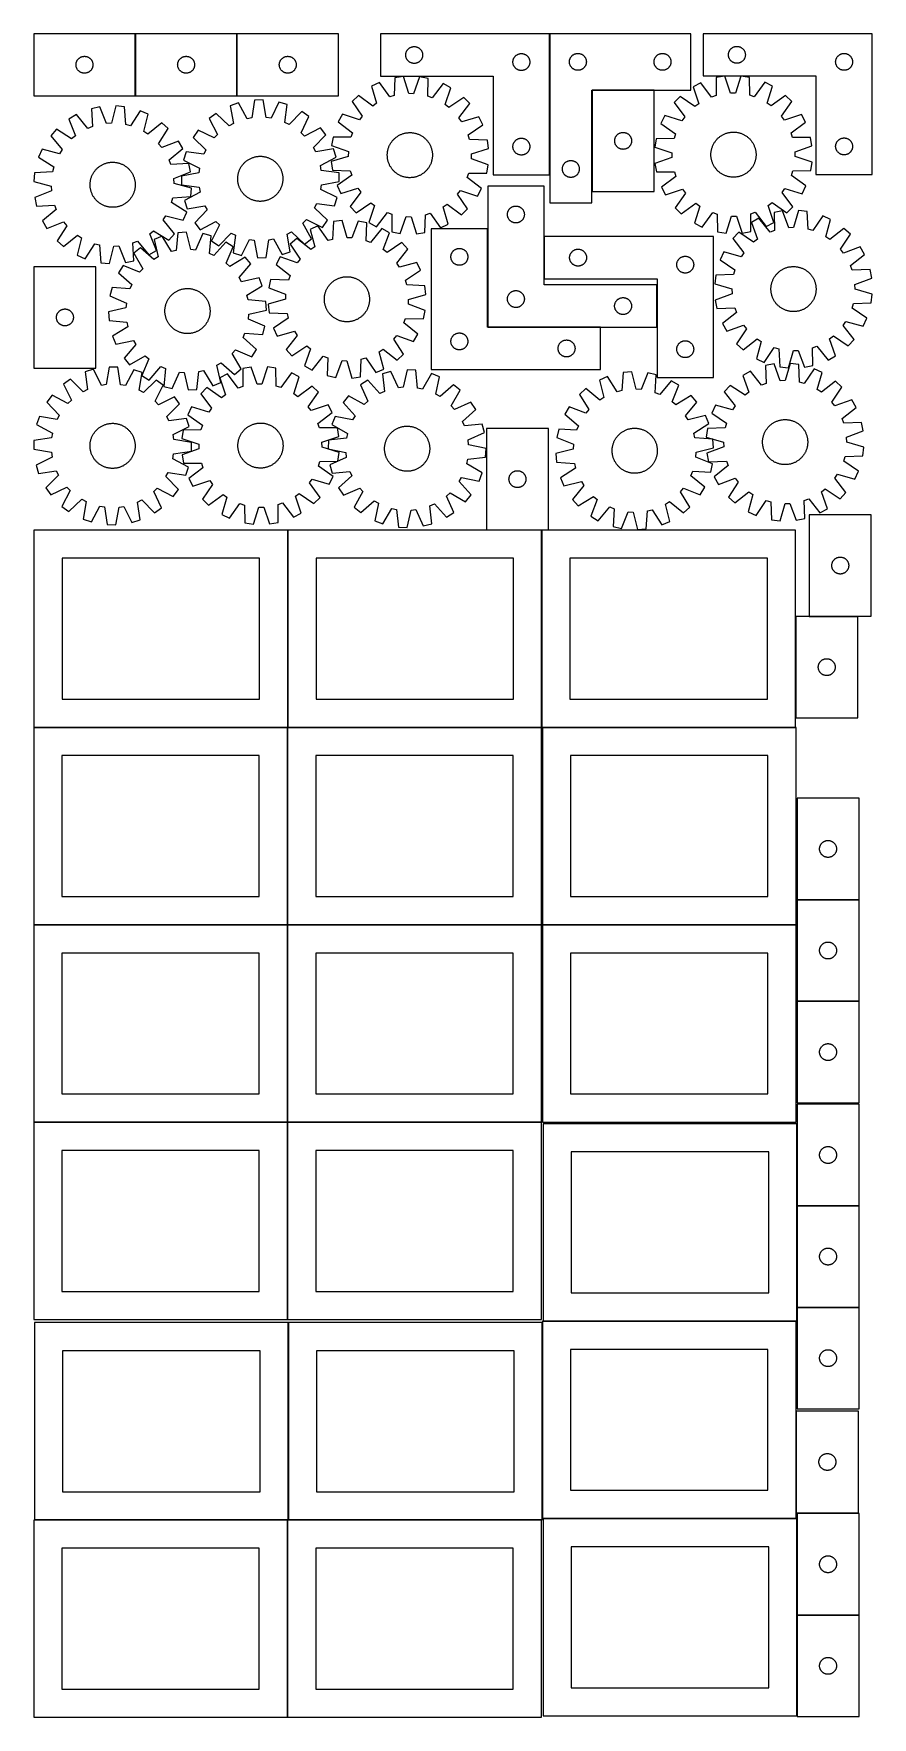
# Model space of a CAD drawing. Header units: millimetres. Extents: x 7 to 1493, y 7 to 2993.
import ezdxf

# ---------------------------------------------------------------- set-up
doc = ezdxf.new("R2010")
doc.units = ezdxf.units.MM
doc.layers.add('COMMON', color=5, linetype='CONTINUOUS', true_color=0x0000ff)
doc.layers.add('CUT', color=7, linetype='CONTINUOUS', true_color=0x000000)

msp = doc.modelspace()

# ---------------------------------------------------------------- linework, layer by layer
at = {"layer": 'COMMON'}
for p, q in [((186.638582, 2883.294989), (186.638582, 2993.294989)), ((366.838583, 2883.294989), (366.838583, 2993.294989)), ((921.179768, 2743.119208), (921.179768, 2993.119208)), ((996.379768, 2893.259829), (996.379768, 2713.259829)), ((1106.479769, 2893.35983), (996.479769, 2893.35983)), ((811.292577, 2472.720571), (811.292577, 2647.52057)), ((911.492577, 2633.668769), (911.492577, 2558.668769)), ((1111.492577, 2547.720571), (1111.492577, 2472.720571)), ((1011.192576, 2472.620571), (811.392577, 2472.620571)), ((456.955843, 1762.823825), (456.955843, 2112.823825)), ((907.155844, 1762.823825), (907.155844, 2112.823825)), ((1357.355844, 1959.656191), (1357.355844, 1779.656191)), ((1381.384638, 1959.756191), (1467.455845, 1959.756191)), ((456.524735, 1762.723825), (6.855842, 1762.723825)), ((456.624736, 1412.623824), (456.624736, 1762.623824)), ((906.724736, 1762.723825), (457.055843, 1762.723825)), ((1357.255844, 1762.723825), (908.249577, 1762.723825)), ((1359.774235, 1457.022982), (1469.774235, 1457.022982)), ((456.524735, 1412.523824), (6.524735, 1412.523824)), ((456.624736, 1062.423823), (456.624736, 1412.423823)), ((906.724736, 1412.523824), (456.724736, 1412.523824)), ((1358.249577, 1412.523824), (908.249577, 1412.523824)), ((1469.774235, 1276.822982), (1359.774235, 1276.822982)), ((6.524735, 1062.323822), (456.524735, 1062.323822)), ((456.624736, 712.223822), (456.624736, 1062.223822)), ((456.724736, 1062.323822), (906.724736, 1062.323822)), ((1359.674234, 1059.487705), (1359.674234, 914.133292)), ((1359.674234, 913.933291), (1359.674234, 733.933291)), ((1469.774235, 914.033292), (1359.774235, 914.033292)), ((1359.674234, 733.73329), (1359.674234, 709.487705)), ((1359.774235, 733.83329), (1469.774235, 733.83329)), ((457.949576, 356.724781), (457.949576, 706.724781)), ((908.149577, 359.287704), (908.149577, 706.724781)), ((909.574234, 709.387704), (1358.249577, 709.387704)), ((1358.249577, 359.187704), (909.574234, 359.187704)), ((1359.674234, 359.087703), (1359.674234, 188.049563)), ((456.524735, 356.624781), (7.849575, 356.624781)), ((456.624736, 6.52478), (456.624736, 356.52478)), ((906.724736, 356.624781), (458.049576, 356.624781)), ((1359.674234, 187.849562), (1359.674234, 9.087703)), ((1469.774235, 187.949563), (1359.774235, 187.949563))]:
    msp.add_line(p, q, dxfattribs=at)
at = {"layer": 'CUT'}
for p, q in [((186.538581, 2993.294989), (6.538581, 2993.294989)), ((6.538581, 2993.294989), (6.538581, 2883.294989)), ((186.538581, 2883.294989), (186.538581, 2993.294989)), ((366.738582, 2993.294989), (186.738582, 2993.294989)), ((186.738582, 2993.294989), (186.738582, 2883.294989)), ((366.738582, 2883.294989), (366.738582, 2993.294989)), ((546.938583, 2993.294989), (366.938583, 2993.294989)), ((366.938583, 2993.294989), (366.938583, 2883.294989)), ((546.938583, 2883.294989), (546.938583, 2993.294989)), ((921.079767, 2993.119208), (621.079767, 2993.119208)), ((621.079767, 2993.119208), (621.079767, 2918.119208)), ((921.079767, 2743.119208), (921.079767, 2993.119208)), ((921.279768, 2993.45983), (921.279768, 2693.45983)), ((1171.279768, 2993.45983), (921.279768, 2993.45983)), ((1171.279768, 2893.45983), (1171.279768, 2993.45983)), ((1493.209627, 2993.425849), (1193.209627, 2993.425849)), ((1193.209627, 2993.425849), (1193.209627, 2918.425849)), ((1493.209627, 2743.425849), (1493.209627, 2993.425849)), ((666.099656, 2956.39139), (666.159269, 2957.161523)), ((666.159269, 2957.161523), (666.258448, 2957.927567)), ((666.258448, 2957.927567), (666.396932, 2958.687489)), ((666.396932, 2958.687489), (666.574351, 2959.439275)), ((666.574351, 2959.439275), (666.790236, 2960.180931)), ((666.790236, 2960.180931), (667.044015, 2960.91049)), ((667.044015, 2960.91049), (667.335013, 2961.626017)), ((667.335013, 2961.626017), (667.662461, 2962.325615)), ((667.662461, 2962.325615), (668.025488, 2963.007429)), ((668.025488, 2963.007429), (668.423134, 2963.669651)), ((668.423134, 2963.669651), (668.854342, 2964.310525)), ((668.854342, 2964.310525), (669.31797, 2964.928351)), ((669.31797, 2964.928351), (669.812788, 2965.52149)), ((669.812788, 2965.52149), (670.337484, 2966.088371)), ((670.337484, 2966.088371), (670.890667, 2966.627489)), ((670.890667, 2966.627489), (671.470869, 2967.137415)), ((671.470869, 2967.137415), (672.076553, 2967.616797)), ((672.076553, 2967.616797), (672.706111, 2968.064363)), ((672.706111, 2968.064363), (673.357875, 2968.478928)), ((673.357875, 2968.478928), (674.030116, 2968.85939)), ((674.030116, 2968.85939), (674.721051, 2969.204742)), ((674.721051, 2969.204742), (675.428849, 2969.514068)), ((675.428849, 2969.514068), (676.151631, 2969.786547)), ((676.151631, 2969.786547), (676.887482, 2970.021456)), ((676.887482, 2970.021456), (677.634451, 2970.218174)), ((677.634451, 2970.218174), (678.390556, 2970.376178)), ((678.390556, 2970.376178), (679.153792, 2970.495048)), ((679.153792, 2970.495048), (679.922135, 2970.574471)), ((679.922135, 2970.574471), (680.693548, 2970.614235)), ((680.693548, 2970.614235), (681.465986, 2970.614235)), ((681.465986, 2970.614235), (682.237399, 2970.574471)), ((682.237399, 2970.574471), (683.005742, 2970.495048)), ((683.005742, 2970.495048), (683.768978, 2970.376178)), ((683.768978, 2970.376178), (684.525083, 2970.218174)), ((684.525083, 2970.218174), (685.272051, 2970.021456)), ((685.272051, 2970.021456), (686.007903, 2969.786547)), ((686.007903, 2969.786547), (686.730685, 2969.514068)), ((686.730685, 2969.514068), (687.438483, 2969.204742)), ((687.438483, 2969.204742), (688.129418, 2968.85939)), ((688.129418, 2968.85939), (688.801659, 2968.478928)), ((688.801659, 2968.478928), (689.453423, 2968.064363)), ((689.453423, 2968.064363), (690.082981, 2967.616797)), ((690.082981, 2967.616797), (690.688665, 2967.137415)), ((690.688665, 2967.137415), (691.268867, 2966.627489)), ((691.268867, 2966.627489), (691.82205, 2966.088371)), ((691.82205, 2966.088371), (692.346746, 2965.52149)), ((692.346746, 2965.52149), (692.841564, 2964.928351)), ((692.841564, 2964.928351), (693.305192, 2964.310525)), ((693.305192, 2964.310525), (693.7364, 2963.669651)), ((693.7364, 2963.669651), (694.134046, 2963.007429)), ((694.134046, 2963.007429), (694.497073, 2962.325615)), ((694.497073, 2962.325615), (694.82452, 2961.626017)), ((694.82452, 2961.626017), (695.115519, 2960.91049)), ((695.115519, 2960.91049), (695.369298, 2960.180931)), ((695.369298, 2960.180931), (695.585183, 2959.439275)), ((695.585183, 2959.439275), (695.762602, 2958.687489)), ((695.762602, 2958.687489), (695.901085, 2957.927567)), ((695.901085, 2957.927567), (696.000265, 2957.161523)), ((696.000265, 2957.161523), (696.059878, 2956.39139)), ((865.428849, 2957.014068), (866.151631, 2957.286547)), ((866.151631, 2957.286547), (866.887482, 2957.521456)), ((866.887482, 2957.521456), (867.634451, 2957.718174)), ((867.634451, 2957.718174), (868.390556, 2957.876178)), ((868.390556, 2957.876178), (869.153792, 2957.995048)), ((869.153792, 2957.995048), (869.922135, 2958.074471)), ((869.922135, 2958.074471), (870.693548, 2958.114235)), ((870.693548, 2958.114235), (871.465986, 2958.114235)), ((871.465986, 2958.114235), (872.237399, 2958.074471)), ((872.237399, 2958.074471), (873.005742, 2957.995048)), ((873.005742, 2957.995048), (873.768978, 2957.876178)), ((873.768978, 2957.876178), (874.525083, 2957.718174)), ((874.525083, 2957.718174), (875.272051, 2957.521456)), ((875.272051, 2957.521456), (876.007903, 2957.286547)), ((876.007903, 2957.286547), (876.730685, 2957.014068)), ((964.573361, 2956.877136), (965.272959, 2957.204583)), ((965.272959, 2957.204583), (965.988487, 2957.495582)), ((965.988487, 2957.495582), (966.718045, 2957.74936)), ((966.718045, 2957.74936), (967.459701, 2957.965246)), ((967.459701, 2957.965246), (968.211487, 2958.142665)), ((968.211487, 2958.142665), (968.971409, 2958.281148)), ((968.971409, 2958.281148), (969.737453, 2958.380328)), ((969.737453, 2958.380328), (970.507587, 2958.439941)), ((970.507587, 2958.439941), (971.279768, 2958.45983)), ((971.279768, 2958.45983), (972.051949, 2958.439941)), ((972.051949, 2958.439941), (972.822083, 2958.380328)), ((972.822083, 2958.380328), (973.588127, 2958.281148)), ((973.588127, 2958.281148), (974.348049, 2958.142665)), ((974.348049, 2958.142665), (975.099835, 2957.965246)), ((975.099835, 2957.965246), (975.84149, 2957.74936)), ((975.84149, 2957.74936), (976.571049, 2957.495582)), ((976.571049, 2957.495582), (977.286577, 2957.204583)), ((977.286577, 2957.204583), (977.986175, 2956.877136)), ((1114.573361, 2956.877136), (1115.272959, 2957.204583)), ((1115.272959, 2957.204583), (1115.988487, 2957.495582)), ((1115.988487, 2957.495582), (1116.718045, 2957.74936)), ((1116.718045, 2957.74936), (1117.459701, 2957.965246)), ((1117.459701, 2957.965246), (1118.211487, 2958.142665)), ((1118.211487, 2958.142665), (1118.971409, 2958.281148)), ((1118.971409, 2958.281148), (1119.737453, 2958.380328)), ((1119.737453, 2958.380328), (1120.507587, 2958.439941)), ((1120.507587, 2958.439941), (1121.279768, 2958.45983)), ((1121.279768, 2958.45983), (1122.051949, 2958.439941)), ((1122.051949, 2958.439941), (1122.822083, 2958.380328)), ((1122.822083, 2958.380328), (1123.588127, 2958.281148)), ((1123.588127, 2958.281148), (1124.348049, 2958.142665)), ((1124.348049, 2958.142665), (1125.099835, 2957.965246)), ((1125.099835, 2957.965246), (1125.84149, 2957.74936)), ((1125.84149, 2957.74936), (1126.571049, 2957.495582)), ((1126.571049, 2957.495582), (1127.286577, 2957.204583)), ((1127.286577, 2957.204583), (1127.986175, 2956.877136)), ((1238.229516, 2956.69803), (1238.289129, 2957.468164)), ((1238.289129, 2957.468164), (1238.388308, 2958.234208)), ((1238.388308, 2958.234208), (1238.526792, 2958.99413)), ((1238.526792, 2958.99413), (1238.704211, 2959.745916)), ((1238.704211, 2959.745916), (1238.920096, 2960.487571)), ((1238.920096, 2960.487571), (1239.173875, 2961.21713)), ((1239.173875, 2961.21713), (1239.464873, 2961.932658)), ((1239.464873, 2961.932658), (1239.792321, 2962.632256)), ((1239.792321, 2962.632256), (1240.155348, 2963.31407)), ((1240.155348, 2963.31407), (1240.552993, 2963.976292)), ((1240.552993, 2963.976292), (1240.984202, 2964.617165)), ((1240.984202, 2964.617165), (1241.44783, 2965.234991)), ((1241.44783, 2965.234991), (1241.942648, 2965.828131)), ((1241.942648, 2965.828131), (1242.467344, 2966.395011)), ((1242.467344, 2966.395011), (1243.020527, 2966.934129)), ((1243.020527, 2966.934129), (1243.600729, 2967.444056)), ((1243.600729, 2967.444056), (1244.206413, 2967.923438)), ((1244.206413, 2967.923438), (1244.835971, 2968.371004)), ((1244.835971, 2968.371004), (1245.487735, 2968.785568)), ((1245.487735, 2968.785568), (1246.159976, 2969.166031)), ((1246.159976, 2969.166031), (1246.850911, 2969.511383)), ((1246.850911, 2969.511383), (1247.558708, 2969.820708)), ((1247.558708, 2969.820708), (1248.281491, 2970.093187)), ((1248.281491, 2970.093187), (1249.017342, 2970.328097)), ((1249.017342, 2970.328097), (1249.764311, 2970.524815)), ((1249.764311, 2970.524815), (1250.520415, 2970.682818)), ((1250.520415, 2970.682818), (1251.283652, 2970.801689)), ((1251.283652, 2970.801689), (1252.051995, 2970.881112)), ((1252.051995, 2970.881112), (1252.823408, 2970.920876)), ((1252.823408, 2970.920876), (1253.595846, 2970.920876)), ((1253.595846, 2970.920876), (1254.367259, 2970.881112)), ((1254.367259, 2970.881112), (1255.135602, 2970.801689)), ((1255.135602, 2970.801689), (1255.898838, 2970.682818)), ((1255.898838, 2970.682818), (1256.654943, 2970.524815)), ((1256.654943, 2970.524815), (1257.401911, 2970.328097)), ((1257.401911, 2970.328097), (1258.137763, 2970.093187)), ((1258.137763, 2970.093187), (1258.860545, 2969.820708)), ((1258.860545, 2969.820708), (1259.568343, 2969.511383)), ((1259.568343, 2969.511383), (1260.259278, 2969.166031)), ((1260.259278, 2969.166031), (1260.931519, 2968.785568)), ((1260.931519, 2968.785568), (1261.583283, 2968.371004)), ((1261.583283, 2968.371004), (1262.212841, 2967.923438)), ((1262.212841, 2967.923438), (1262.818525, 2967.444056)), ((1262.818525, 2967.444056), (1263.398727, 2966.934129)), ((1263.398727, 2966.934129), (1263.95191, 2966.395011)), ((1263.95191, 2966.395011), (1264.476606, 2965.828131)), ((1264.476606, 2965.828131), (1264.971424, 2965.234991)), ((1264.971424, 2965.234991), (1265.435052, 2964.617165)), ((1265.435052, 2964.617165), (1265.86626, 2963.976292)), ((1265.86626, 2963.976292), (1266.263905, 2963.31407)), ((1266.263905, 2963.31407), (1266.626933, 2962.632256)), ((1266.626933, 2962.632256), (1266.95438, 2961.932658)), ((1266.95438, 2961.932658), (1267.245379, 2961.21713)), ((1267.245379, 2961.21713), (1267.499158, 2960.487571)), ((1267.499158, 2960.487571), (1267.715043, 2959.745916)), ((1267.715043, 2959.745916), (1267.892462, 2958.99413)), ((1267.892462, 2958.99413), (1268.030945, 2958.234208)), ((1268.030945, 2958.234208), (1268.130125, 2957.468164)), ((1268.130125, 2957.468164), (1268.189738, 2956.69803)), ((1436.850911, 2957.011383), (1437.558708, 2957.320708)), ((1437.558708, 2957.320708), (1438.281491, 2957.593187)), ((1438.281491, 2957.593187), (1439.017342, 2957.828097)), ((1439.017342, 2957.828097), (1439.764311, 2958.024815)), ((1439.764311, 2958.024815), (1440.520415, 2958.182818)), ((1440.520415, 2958.182818), (1441.283652, 2958.301689)), ((1441.283652, 2958.301689), (1442.051995, 2958.381112)), ((1442.051995, 2958.381112), (1442.823408, 2958.420876)), ((1442.823408, 2958.420876), (1443.595846, 2958.420876)), ((1443.595846, 2958.420876), (1444.367259, 2958.381112)), ((1444.367259, 2958.381112), (1445.135602, 2958.301689)), ((1445.135602, 2958.301689), (1445.898838, 2958.182818)), ((1445.898838, 2958.182818), (1446.654943, 2958.024815)), ((1446.654943, 2958.024815), (1447.401911, 2957.828097)), ((1447.401911, 2957.828097), (1448.137763, 2957.593187)), ((1448.137763, 2957.593187), (1448.860545, 2957.320708)), ((1448.860545, 2957.320708), (1449.568343, 2957.011383)), ((81.538581, 2938.294989), (81.55847, 2939.06717)), ((81.55847, 2937.522808), (81.538581, 2938.294989)), ((81.55847, 2939.06717), (81.618083, 2939.837304)), ((81.618083, 2936.752674), (81.55847, 2937.522808)), ((81.618083, 2939.837304), (81.717263, 2940.603347)), ((81.717263, 2935.98663), (81.618083, 2936.752674)), ((81.717263, 2940.603347), (81.855746, 2941.36327)), ((81.855746, 2935.226708), (81.717263, 2935.98663)), ((81.855746, 2941.36327), (82.033165, 2942.115056)), ((82.033165, 2934.474922), (81.855746, 2935.226708)), ((82.033165, 2942.115056), (82.24905, 2942.856711)), ((82.24905, 2933.733266), (82.033165, 2934.474922)), ((82.24905, 2942.856711), (82.502829, 2943.58627)), ((82.502829, 2933.003708), (82.24905, 2933.733266)), ((82.502829, 2943.58627), (82.793827, 2944.301797)), ((82.793827, 2932.28818), (82.502829, 2933.003708)), ((82.793827, 2944.301797), (83.121275, 2945.001396)), ((83.121275, 2931.588582), (82.793827, 2932.28818)), ((83.121275, 2945.001396), (83.484302, 2945.68321)), ((83.484302, 2930.906768), (83.121275, 2931.588582)), ((83.484302, 2945.68321), (83.881948, 2946.345432)), ((83.881948, 2930.244546), (83.484302, 2930.906768)), ((83.881948, 2946.345432), (84.313156, 2946.986305)), ((84.313156, 2929.603672), (83.881948, 2930.244546)), ((84.313156, 2946.986305), (84.776784, 2947.604131)), ((84.776784, 2928.985847), (84.313156, 2929.603672)), ((84.776784, 2947.604131), (85.271602, 2948.197271)), ((85.271602, 2928.392707), (84.776784, 2928.985847)), ((85.271602, 2948.197271), (85.796298, 2948.764151)), ((85.796298, 2927.825827), (85.271602, 2928.392707)), ((85.796298, 2948.764151), (86.349481, 2949.303269)), ((86.349481, 2927.286708), (85.796298, 2927.825827)), ((86.349481, 2949.303269), (86.929683, 2949.813196)), ((86.929683, 2926.776782), (86.349481, 2927.286708)), ((86.929683, 2949.813196), (87.535367, 2950.292578)), ((87.535367, 2950.292578), (88.164925, 2950.740144)), ((88.164925, 2950.740144), (88.816689, 2951.154708)), ((88.816689, 2951.154708), (89.48893, 2951.535171)), ((89.48893, 2951.535171), (90.179865, 2951.880523)), ((90.179865, 2951.880523), (90.887663, 2952.189848)), ((90.887663, 2952.189848), (91.610445, 2952.462327)), ((91.610445, 2952.462327), (92.346297, 2952.697237)), ((92.346297, 2952.697237), (93.093265, 2952.893954)), ((93.093265, 2952.893954), (93.84937, 2953.051958)), ((93.84937, 2953.051958), (94.612606, 2953.170829)), ((94.612606, 2953.170829), (95.380949, 2953.250252)), ((95.380949, 2953.250252), (96.152362, 2953.290016)), ((96.152362, 2953.290016), (96.9248, 2953.290016)), ((96.9248, 2953.290016), (97.696213, 2953.250252)), ((97.696213, 2953.250252), (98.464556, 2953.170829)), ((98.464556, 2953.170829), (99.227792, 2953.051958)), ((99.227792, 2953.051958), (99.983897, 2952.893954)), ((99.983897, 2952.893954), (100.730866, 2952.697237)), ((100.730866, 2952.697237), (101.466717, 2952.462327)), ((101.466717, 2952.462327), (102.189499, 2952.189848)), ((102.189499, 2952.189848), (102.897297, 2951.880523)), ((102.897297, 2951.880523), (103.588232, 2951.535171)), ((103.588232, 2951.535171), (104.260473, 2951.154708)), ((104.260473, 2951.154708), (104.912237, 2950.740144)), ((104.912237, 2950.740144), (105.541795, 2950.292578)), ((105.541795, 2950.292578), (106.147479, 2949.813196)), ((106.147479, 2949.813196), (106.727681, 2949.303269)), ((106.727681, 2927.286708), (106.147479, 2926.776782)), ((106.727681, 2949.303269), (107.280864, 2948.764151)), ((107.280864, 2927.825827), (106.727681, 2927.286708)), ((107.280864, 2948.764151), (107.80556, 2948.197271)), ((107.80556, 2928.392707), (107.280864, 2927.825827)), ((107.80556, 2948.197271), (108.300378, 2947.604131)), ((108.300378, 2928.985847), (107.80556, 2928.392707)), ((108.300378, 2947.604131), (108.764006, 2946.986305)), ((108.764006, 2929.603672), (108.300378, 2928.985847)), ((108.764006, 2946.986305), (109.195214, 2946.345432)), ((109.195214, 2930.244546), (108.764006, 2929.603672)), ((109.195214, 2946.345432), (109.59286, 2945.68321)), ((109.59286, 2930.906768), (109.195214, 2930.244546)), ((109.59286, 2945.68321), (109.955887, 2945.001396)), ((109.955887, 2931.588582), (109.59286, 2930.906768)), ((109.955887, 2945.001396), (110.283335, 2944.301797)), ((110.283335, 2932.28818), (109.955887, 2931.588582)), ((110.283335, 2944.301797), (110.574333, 2943.58627)), ((110.574333, 2933.003708), (110.283335, 2932.28818)), ((110.574333, 2943.58627), (110.828112, 2942.856711)), ((110.828112, 2933.733266), (110.574333, 2933.003708)), ((110.828112, 2942.856711), (111.043997, 2942.115056)), ((111.043997, 2934.474922), (110.828112, 2933.733266)), ((111.043997, 2942.115056), (111.221416, 2941.36327)), ((111.221416, 2935.226708), (111.043997, 2934.474922)), ((111.221416, 2941.36327), (111.359899, 2940.603347)), ((111.359899, 2935.98663), (111.221416, 2935.226708)), ((111.359899, 2940.603347), (111.459079, 2939.837304)), ((111.459079, 2936.752674), (111.359899, 2935.98663)), ((111.459079, 2939.837304), (111.518692, 2939.06717)), ((111.518692, 2937.522808), (111.459079, 2936.752674)), ((111.518692, 2939.06717), (111.538581, 2938.294989)), ((111.538581, 2938.294989), (111.518692, 2937.522808)), ((261.738582, 2938.294989), (261.758471, 2939.06717)), ((261.758471, 2937.522808), (261.738582, 2938.294989)), ((261.758471, 2939.06717), (261.818084, 2939.837304)), ((261.818084, 2936.752674), (261.758471, 2937.522808)), ((261.818084, 2939.837304), (261.917264, 2940.603347)), ((261.917264, 2935.98663), (261.818084, 2936.752674)), ((261.917264, 2940.603347), (262.055747, 2941.36327)), ((262.055747, 2935.226708), (261.917264, 2935.98663)), ((262.055747, 2941.36327), (262.233166, 2942.115056)), ((262.233166, 2934.474922), (262.055747, 2935.226708)), ((262.233166, 2942.115056), (262.449051, 2942.856711)), ((262.449051, 2933.733266), (262.233166, 2934.474922)), ((262.449051, 2942.856711), (262.70283, 2943.58627)), ((262.70283, 2933.003708), (262.449051, 2933.733266)), ((262.70283, 2943.58627), (262.993828, 2944.301797)), ((262.993828, 2932.28818), (262.70283, 2933.003708)), ((262.993828, 2944.301797), (263.321276, 2945.001396)), ((263.321276, 2931.588582), (262.993828, 2932.28818)), ((263.321276, 2945.001396), (263.684303, 2945.68321)), ((263.684303, 2930.906768), (263.321276, 2931.588582)), ((263.684303, 2945.68321), (264.081949, 2946.345432)), ((264.081949, 2930.244546), (263.684303, 2930.906768)), ((264.081949, 2946.345432), (264.513157, 2946.986305)), ((264.513157, 2929.603672), (264.081949, 2930.244546)), ((264.513157, 2946.986305), (264.976785, 2947.604131)), ((264.976785, 2928.985847), (264.513157, 2929.603672)), ((264.976785, 2947.604131), (265.471603, 2948.197271)), ((265.471603, 2928.392707), (264.976785, 2928.985847)), ((265.471603, 2948.197271), (265.996299, 2948.764151)), ((265.996299, 2927.825827), (265.471603, 2928.392707)), ((265.996299, 2948.764151), (266.549482, 2949.303269)), ((266.549482, 2927.286708), (265.996299, 2927.825827)), ((266.549482, 2949.303269), (267.129684, 2949.813196)), ((267.129684, 2926.776782), (266.549482, 2927.286708)), ((267.129684, 2949.813196), (267.735368, 2950.292578)), ((267.735368, 2950.292578), (268.364926, 2950.740144)), ((268.364926, 2950.740144), (269.01669, 2951.154708)), ((269.01669, 2951.154708), (269.688931, 2951.535171)), ((269.688931, 2951.535171), (270.379866, 2951.880523)), ((270.379866, 2951.880523), (271.087664, 2952.189848)), ((271.087664, 2952.189848), (271.810446, 2952.462327)), ((271.810446, 2952.462327), (272.546298, 2952.697237)), ((272.546298, 2952.697237), (273.293266, 2952.893954)), ((273.293266, 2952.893954), (274.049371, 2953.051958)), ((274.049371, 2953.051958), (274.812607, 2953.170829)), ((274.812607, 2953.170829), (275.58095, 2953.250252)), ((275.58095, 2953.250252), (276.352363, 2953.290016)), ((276.352363, 2953.290016), (277.124801, 2953.290016)), ((277.124801, 2953.290016), (277.896214, 2953.250252)), ((277.896214, 2953.250252), (278.664557, 2953.170829)), ((278.664557, 2953.170829), (279.427793, 2953.051958)), ((279.427793, 2953.051958), (280.183898, 2952.893954)), ((280.183898, 2952.893954), (280.930867, 2952.697237)), ((280.930867, 2952.697237), (281.666718, 2952.462327)), ((281.666718, 2952.462327), (282.3895, 2952.189848)), ((282.3895, 2952.189848), (283.097298, 2951.880523)), ((283.097298, 2951.880523), (283.788233, 2951.535171)), ((283.788233, 2951.535171), (284.460474, 2951.154708)), ((284.460474, 2951.154708), (285.112238, 2950.740144)), ((285.112238, 2950.740144), (285.741796, 2950.292578)), ((285.741796, 2950.292578), (286.34748, 2949.813196)), ((286.34748, 2949.813196), (286.927682, 2949.303269)), ((286.927682, 2927.286708), (286.34748, 2926.776782)), ((286.927682, 2949.303269), (287.480865, 2948.764151)), ((287.480865, 2927.825827), (286.927682, 2927.286708)), ((287.480865, 2948.764151), (288.005561, 2948.197271)), ((288.005561, 2928.392707), (287.480865, 2927.825827)), ((288.005561, 2948.197271), (288.500379, 2947.604131)), ((288.500379, 2928.985847), (288.005561, 2928.392707)), ((288.500379, 2947.604131), (288.964007, 2946.986305)), ((288.964007, 2929.603672), (288.500379, 2928.985847)), ((288.964007, 2946.986305), (289.395215, 2946.345432)), ((289.395215, 2930.244546), (288.964007, 2929.603672)), ((289.395215, 2946.345432), (289.792861, 2945.68321)), ((289.792861, 2930.906768), (289.395215, 2930.244546)), ((289.792861, 2945.68321), (290.155888, 2945.001396)), ((290.155888, 2931.588582), (289.792861, 2930.906768)), ((290.155888, 2945.001396), (290.483336, 2944.301797)), ((290.483336, 2932.28818), (290.155888, 2931.588582)), ((290.483336, 2944.301797), (290.774334, 2943.58627)), ((290.774334, 2933.003708), (290.483336, 2932.28818)), ((290.774334, 2943.58627), (291.028113, 2942.856711)), ((291.028113, 2933.733266), (290.774334, 2933.003708)), ((291.028113, 2942.856711), (291.243998, 2942.115056)), ((291.243998, 2934.474922), (291.028113, 2933.733266)), ((291.243998, 2942.115056), (291.421417, 2941.36327)), ((291.421417, 2935.226708), (291.243998, 2934.474922)), ((291.421417, 2941.36327), (291.5599, 2940.603347)), ((291.5599, 2935.98663), (291.421417, 2935.226708)), ((291.5599, 2940.603347), (291.65908, 2939.837304)), ((291.65908, 2936.752674), (291.5599, 2935.98663)), ((291.65908, 2939.837304), (291.718693, 2939.06717)), ((291.718693, 2937.522808), (291.65908, 2936.752674)), ((291.718693, 2939.06717), (291.738582, 2938.294989)), ((291.738582, 2938.294989), (291.718693, 2937.522808)), ((441.938583, 2938.294989), (441.958472, 2939.06717)), ((441.958472, 2937.522808), (441.938583, 2938.294989)), ((441.958472, 2939.06717), (442.018085, 2939.837304)), ((442.018085, 2936.752674), (441.958472, 2937.522808)), ((442.018085, 2939.837304), (442.117265, 2940.603347)), ((442.117265, 2935.98663), (442.018085, 2936.752674)), ((442.117265, 2940.603347), (442.255748, 2941.36327)), ((442.255748, 2935.226708), (442.117265, 2935.98663)), ((442.255748, 2941.36327), (442.433167, 2942.115056)), ((442.433167, 2934.474922), (442.255748, 2935.226708)), ((442.433167, 2942.115056), (442.649052, 2942.856711)), ((442.649052, 2933.733266), (442.433167, 2934.474922)), ((442.649052, 2942.856711), (442.902831, 2943.58627)), ((442.902831, 2933.003708), (442.649052, 2933.733266)), ((442.902831, 2943.58627), (443.193829, 2944.301797)), ((443.193829, 2932.28818), (442.902831, 2933.003708)), ((443.193829, 2944.301797), (443.521277, 2945.001396)), ((443.521277, 2931.588582), (443.193829, 2932.28818)), ((443.521277, 2945.001396), (443.884304, 2945.68321)), ((443.884304, 2930.906768), (443.521277, 2931.588582)), ((443.884304, 2945.68321), (444.28195, 2946.345432)), ((444.28195, 2930.244546), (443.884304, 2930.906768)), ((444.28195, 2946.345432), (444.713158, 2946.986305)), ((444.713158, 2929.603672), (444.28195, 2930.244546)), ((444.713158, 2946.986305), (445.176786, 2947.604131)), ((445.176786, 2928.985847), (444.713158, 2929.603672)), ((445.176786, 2947.604131), (445.671604, 2948.197271)), ((445.671604, 2928.392707), (445.176786, 2928.985847)), ((445.671604, 2948.197271), (446.1963, 2948.764151)), ((446.1963, 2927.825827), (445.671604, 2928.392707)), ((446.1963, 2948.764151), (446.749483, 2949.303269)), ((446.749483, 2927.286708), (446.1963, 2927.825827)), ((446.749483, 2949.303269), (447.329685, 2949.813196)), ((447.329685, 2926.776782), (446.749483, 2927.286708)), ((447.329685, 2949.813196), (447.935369, 2950.292578)), ((447.935369, 2950.292578), (448.564927, 2950.740144)), ((448.564927, 2950.740144), (449.216691, 2951.154708)), ((449.216691, 2951.154708), (449.888932, 2951.535171)), ((449.888932, 2951.535171), (450.579867, 2951.880523)), ((450.579867, 2951.880523), (451.287665, 2952.189848)), ((451.287665, 2952.189848), (452.010447, 2952.462327)), ((452.010447, 2952.462327), (452.746299, 2952.697237)), ((452.746299, 2952.697237), (453.493267, 2952.893954)), ((453.493267, 2952.893954), (454.249372, 2953.051958)), ((454.249372, 2953.051958), (455.012608, 2953.170829)), ((455.012608, 2953.170829), (455.780951, 2953.250252)), ((455.780951, 2953.250252), (456.552364, 2953.290016)), ((456.552364, 2953.290016), (457.324802, 2953.290016)), ((457.324802, 2953.290016), (458.096215, 2953.250252)), ((458.096215, 2953.250252), (458.864558, 2953.170829)), ((458.864558, 2953.170829), (459.627794, 2953.051958)), ((459.627794, 2953.051958), (460.383899, 2952.893954)), ((460.383899, 2952.893954), (461.130868, 2952.697237)), ((461.130868, 2952.697237), (461.866719, 2952.462327)), ((461.866719, 2952.462327), (462.589501, 2952.189848)), ((462.589501, 2952.189848), (463.297299, 2951.880523)), ((463.297299, 2951.880523), (463.988234, 2951.535171)), ((463.988234, 2951.535171), (464.660475, 2951.154708)), ((464.660475, 2951.154708), (465.312239, 2950.740144)), ((465.312239, 2950.740144), (465.941797, 2950.292578)), ((465.941797, 2950.292578), (466.547481, 2949.813196)), ((466.547481, 2949.813196), (467.127683, 2949.303269)), ((467.127683, 2927.286708), (466.547481, 2926.776782)), ((467.127683, 2949.303269), (467.680866, 2948.764151)), ((467.680866, 2927.825827), (467.127683, 2927.286708)), ((467.680866, 2948.764151), (468.205562, 2948.197271)), ((468.205562, 2928.392707), (467.680866, 2927.825827)), ((468.205562, 2948.197271), (468.70038, 2947.604131)), ((468.70038, 2928.985847), (468.205562, 2928.392707)), ((468.70038, 2947.604131), (469.164008, 2946.986305)), ((469.164008, 2929.603672), (468.70038, 2928.985847)), ((469.164008, 2946.986305), (469.595216, 2946.345432)), ((469.595216, 2930.244546), (469.164008, 2929.603672)), ((469.595216, 2946.345432), (469.992862, 2945.68321)), ((469.992862, 2930.906768), (469.595216, 2930.244546)), ((469.992862, 2945.68321), (470.355889, 2945.001396)), ((470.355889, 2931.588582), (469.992862, 2930.906768)), ((470.355889, 2945.001396), (470.683337, 2944.301797)), ((470.683337, 2932.28818), (470.355889, 2931.588582)), ((470.683337, 2944.301797), (470.974335, 2943.58627)), ((470.974335, 2933.003708), (470.683337, 2932.28818)), ((470.974335, 2943.58627), (471.228114, 2942.856711)), ((471.228114, 2933.733266), (470.974335, 2933.003708)), ((471.228114, 2942.856711), (471.443999, 2942.115056)), ((471.443999, 2934.474922), (471.228114, 2933.733266)), ((471.443999, 2942.115056), (471.621418, 2941.36327)), ((471.621418, 2935.226708), (471.443999, 2934.474922)), ((471.621418, 2941.36327), (471.759901, 2940.603347)), ((471.759901, 2935.98663), (471.621418, 2935.226708)), ((471.759901, 2940.603347), (471.859081, 2939.837304)), ((471.859081, 2936.752674), (471.759901, 2935.98663)), ((471.859081, 2939.837304), (471.918694, 2939.06717)), ((471.918694, 2937.522808), (471.859081, 2936.752674)), ((471.918694, 2939.06717), (471.938583, 2938.294989)), ((471.938583, 2938.294989), (471.918694, 2937.522808)), ((666.079767, 2955.619208), (666.099656, 2956.39139)), ((666.099656, 2954.847027), (666.079767, 2955.619208)), ((666.159269, 2954.076893), (666.099656, 2954.847027)), ((666.258448, 2953.31085), (666.159269, 2954.076893)), ((666.396932, 2952.550927), (666.258448, 2953.31085)), ((666.574351, 2951.799141), (666.396932, 2952.550927)), ((666.790236, 2951.057486), (666.574351, 2951.799141)), ((667.044015, 2950.327927), (666.790236, 2951.057486)), ((667.335013, 2949.6124), (667.044015, 2950.327927)), ((667.662461, 2948.912801), (667.335013, 2949.6124)), ((668.025488, 2948.230987), (667.662461, 2948.912801)), ((668.423134, 2947.568765), (668.025488, 2948.230987)), ((668.854342, 2946.927892), (668.423134, 2947.568765)), ((669.31797, 2946.310066), (668.854342, 2946.927892)), ((669.812788, 2945.716926), (669.31797, 2946.310066)), ((670.337484, 2945.150046), (669.812788, 2945.716926)), ((670.890667, 2944.610928), (670.337484, 2945.150046)), ((671.470869, 2944.101002), (670.890667, 2944.610928)), ((672.076553, 2943.62162), (671.470869, 2944.101002)), ((672.706111, 2943.174053), (672.076553, 2943.62162)), ((673.357875, 2942.759489), (672.706111, 2943.174053)), ((674.030116, 2942.379026), (673.357875, 2942.759489)), ((674.721051, 2942.033674), (674.030116, 2942.379026)), ((675.428849, 2941.724349), (674.721051, 2942.033674)), ((676.151631, 2941.45187), (675.428849, 2941.724349)), ((676.887482, 2941.21696), (676.151631, 2941.45187)), ((677.634451, 2941.020243), (676.887482, 2941.21696)), ((678.390556, 2940.862239), (677.634451, 2941.020243)), ((679.153792, 2940.743368), (678.390556, 2940.862239)), ((679.922135, 2940.663945), (679.153792, 2940.743368)), ((680.693548, 2940.624181), (679.922135, 2940.663945)), ((681.465986, 2940.624181), (680.693548, 2940.624181)), ((682.237399, 2940.663945), (681.465986, 2940.624181)), ((683.005742, 2940.743368), (682.237399, 2940.663945)), ((683.768978, 2940.862239), (683.005742, 2940.743368)), ((684.525083, 2941.020243), (683.768978, 2940.862239)), ((685.272051, 2941.21696), (684.525083, 2941.020243)), ((686.007903, 2941.45187), (685.272051, 2941.21696)), ((686.730685, 2941.724349), (686.007903, 2941.45187)), ((687.438483, 2942.033674), (686.730685, 2941.724349)), ((688.129418, 2942.379026), (687.438483, 2942.033674)), ((688.801659, 2942.759489), (688.129418, 2942.379026)), ((689.453423, 2943.174053), (688.801659, 2942.759489)), ((690.082981, 2943.62162), (689.453423, 2943.174053)), ((690.688665, 2944.101002), (690.082981, 2943.62162)), ((691.268867, 2944.610928), (690.688665, 2944.101002)), ((691.82205, 2945.150046), (691.268867, 2944.610928)), ((692.346746, 2945.716926), (691.82205, 2945.150046)), ((692.841564, 2946.310066), (692.346746, 2945.716926)), ((693.305192, 2946.927892), (692.841564, 2946.310066)), ((693.7364, 2947.568765), (693.305192, 2946.927892)), ((694.134046, 2948.230987), (693.7364, 2947.568765)), ((694.497073, 2948.912801), (694.134046, 2948.230987)), ((694.82452, 2949.6124), (694.497073, 2948.912801)), ((695.115519, 2950.327927), (694.82452, 2949.6124)), ((695.369298, 2951.057486), (695.115519, 2950.327927)), ((695.585183, 2951.799141), (695.369298, 2951.057486)), ((695.762602, 2952.550927), (695.585183, 2951.799141)), ((695.901085, 2953.31085), (695.762602, 2952.550927)), ((696.000265, 2954.076893), (695.901085, 2953.31085)), ((696.059878, 2954.847027), (696.000265, 2954.076893)), ((696.059878, 2956.39139), (696.079767, 2955.619208)), ((696.079767, 2955.619208), (696.059878, 2954.847027)), ((856.079767, 2943.119208), (856.099656, 2943.89139)), ((856.099656, 2942.347027), (856.079767, 2943.119208)), ((856.099656, 2943.89139), (856.159269, 2944.661523)), ((856.159269, 2941.576893), (856.099656, 2942.347027)), ((856.159269, 2944.661523), (856.258448, 2945.427567)), ((856.258448, 2940.81085), (856.159269, 2941.576893)), ((856.258448, 2945.427567), (856.396932, 2946.187489)), ((856.396932, 2940.050927), (856.258448, 2940.81085)), ((856.396932, 2946.187489), (856.574351, 2946.939275)), ((856.574351, 2939.299141), (856.396932, 2940.050927)), ((856.574351, 2946.939275), (856.790236, 2947.680931)), ((856.790236, 2938.557486), (856.574351, 2939.299141)), ((856.790236, 2947.680931), (857.044015, 2948.41049)), ((857.044015, 2937.827927), (856.790236, 2938.557486)), ((857.044015, 2948.41049), (857.335013, 2949.126017)), ((857.335013, 2937.1124), (857.044015, 2937.827927)), ((857.335013, 2949.126017), (857.662461, 2949.825615)), ((857.662461, 2936.412801), (857.335013, 2937.1124)), ((857.662461, 2949.825615), (858.025488, 2950.507429)), ((858.025488, 2935.730987), (857.662461, 2936.412801)), ((858.025488, 2950.507429), (858.423134, 2951.169651)), ((858.423134, 2935.068765), (858.025488, 2935.730987)), ((858.423134, 2951.169651), (858.854342, 2951.810525)), ((858.854342, 2934.427892), (858.423134, 2935.068765)), ((858.854342, 2951.810525), (859.31797, 2952.428351)), ((859.31797, 2933.810066), (858.854342, 2934.427892)), ((859.31797, 2952.428351), (859.812788, 2953.02149)), ((859.812788, 2933.216926), (859.31797, 2933.810066)), ((859.812788, 2953.02149), (860.337484, 2953.588371)), ((860.337484, 2932.650046), (859.812788, 2933.216926)), ((860.337484, 2953.588371), (860.890667, 2954.127489)), ((860.890667, 2932.110928), (860.337484, 2932.650046)), ((860.890667, 2954.127489), (861.470869, 2954.637415)), ((861.470869, 2931.601002), (860.890667, 2932.110928)), ((861.470869, 2954.637415), (862.076553, 2955.116797)), ((862.076553, 2931.12162), (861.470869, 2931.601002)), ((862.076553, 2955.116797), (862.706111, 2955.564363)), ((862.706111, 2930.674053), (862.076553, 2931.12162)), ((862.706111, 2955.564363), (863.357875, 2955.978928)), ((863.357875, 2930.259489), (862.706111, 2930.674053)), ((863.357875, 2955.978928), (864.030116, 2956.35939)), ((864.030116, 2929.879026), (863.357875, 2930.259489)), ((864.030116, 2956.35939), (864.721051, 2956.704742)), ((864.721051, 2929.533674), (864.030116, 2929.879026)), ((864.721051, 2956.704742), (865.428849, 2957.014068)), ((865.428849, 2929.224349), (864.721051, 2929.533674)), ((866.151631, 2928.95187), (865.428849, 2929.224349)), ((866.887482, 2928.71696), (866.151631, 2928.95187)), ((867.634451, 2928.520243), (866.887482, 2928.71696)), ((868.390556, 2928.362239), (867.634451, 2928.520243)), ((869.153792, 2928.243368), (868.390556, 2928.362239)), ((869.922135, 2928.163945), (869.153792, 2928.243368)), ((870.693548, 2928.124181), (869.922135, 2928.163945)), ((871.465986, 2928.124181), (870.693548, 2928.124181)), ((872.237399, 2928.163945), (871.465986, 2928.124181)), ((873.005742, 2928.243368), (872.237399, 2928.163945)), ((873.768978, 2928.362239), (873.005742, 2928.243368)), ((874.525083, 2928.520243), (873.768978, 2928.362239)), ((875.272051, 2928.71696), (874.525083, 2928.520243)), ((876.007903, 2928.95187), (875.272051, 2928.71696)), ((876.730685, 2929.224349), (876.007903, 2928.95187)), ((876.730685, 2957.014068), (877.438483, 2956.704742)), ((877.438483, 2929.533674), (876.730685, 2929.224349)), ((877.438483, 2956.704742), (878.129418, 2956.35939)), ((878.129418, 2929.879026), (877.438483, 2929.533674)), ((878.129418, 2956.35939), (878.801659, 2955.978928)), ((878.801659, 2930.259489), (878.129418, 2929.879026)), ((878.801659, 2955.978928), (879.453423, 2955.564363)), ((879.453423, 2930.674053), (878.801659, 2930.259489)), ((879.453423, 2955.564363), (880.082981, 2955.116797)), ((880.082981, 2931.12162), (879.453423, 2930.674053)), ((880.082981, 2955.116797), (880.688665, 2954.637415)), ((880.688665, 2931.601002), (880.082981, 2931.12162)), ((880.688665, 2954.637415), (881.268867, 2954.127489)), ((881.268867, 2932.110928), (880.688665, 2931.601002)), ((881.268867, 2954.127489), (881.82205, 2953.588371)), ((881.82205, 2932.650046), (881.268867, 2932.110928)), ((881.82205, 2953.588371), (882.346746, 2953.02149)), ((882.346746, 2933.216926), (881.82205, 2932.650046)), ((882.346746, 2953.02149), (882.841564, 2952.428351)), ((882.841564, 2933.810066), (882.346746, 2933.216926)), ((882.841564, 2952.428351), (883.305192, 2951.810525)), ((883.305192, 2934.427892), (882.841564, 2933.810066)), ((883.305192, 2951.810525), (883.7364, 2951.169651)), ((883.7364, 2935.068765), (883.305192, 2934.427892)), ((883.7364, 2951.169651), (884.134046, 2950.507429)), ((884.134046, 2935.730987), (883.7364, 2935.068765)), ((884.134046, 2950.507429), (884.497073, 2949.825615)), ((884.497073, 2936.412801), (884.134046, 2935.730987)), ((884.497073, 2949.825615), (884.82452, 2949.126017)), ((884.82452, 2937.1124), (884.497073, 2936.412801)), ((884.82452, 2949.126017), (885.115519, 2948.41049)), ((885.115519, 2937.827927), (884.82452, 2937.1124)), ((885.115519, 2948.41049), (885.369298, 2947.680931)), ((885.369298, 2938.557486), (885.115519, 2937.827927)), ((885.369298, 2947.680931), (885.585183, 2946.939275)), ((885.585183, 2939.299141), (885.369298, 2938.557486)), ((885.585183, 2946.939275), (885.762602, 2946.187489)), ((885.762602, 2940.050927), (885.585183, 2939.299141)), ((885.762602, 2946.187489), (885.901085, 2945.427567)), ((885.901085, 2940.81085), (885.762602, 2940.050927)), ((885.901085, 2945.427567), (886.000265, 2944.661523)), ((886.000265, 2941.576893), (885.901085, 2940.81085)), ((886.000265, 2944.661523), (886.059878, 2943.89139)), ((886.059878, 2942.347027), (886.000265, 2941.576893)), ((886.059878, 2943.89139), (886.079767, 2943.119208)), ((886.079767, 2943.119208), (886.059878, 2942.347027)), ((956.284741, 2943.846048), (956.324505, 2944.617462)), ((956.284741, 2943.073611), (956.284741, 2943.846048)), ((956.324505, 2942.302198), (956.284741, 2943.073611)), ((956.324505, 2944.617462), (956.403928, 2945.385805)), ((956.403928, 2941.533854), (956.324505, 2942.302198)), ((956.403928, 2945.385805), (956.522799, 2946.149041)), ((956.522799, 2940.770618), (956.403928, 2941.533854)), ((956.522799, 2946.149041), (956.680802, 2946.905146)), ((956.680802, 2940.014514), (956.522799, 2940.770618)), ((956.680802, 2946.905146), (956.87752, 2947.652114)), ((956.87752, 2939.267545), (956.680802, 2940.014514)), ((956.87752, 2947.652114), (957.11243, 2948.387965)), ((957.11243, 2938.531694), (956.87752, 2939.267545)), ((957.11243, 2948.387965), (957.384908, 2949.110748)), ((957.384908, 2937.808911), (957.11243, 2938.531694)), ((957.384908, 2949.110748), (957.694234, 2949.818546)), ((957.694234, 2937.101114), (957.384908, 2937.808911)), ((957.694234, 2949.818546), (958.039586, 2950.509481)), ((958.039586, 2936.410179), (957.694234, 2937.101114)), ((958.039586, 2950.509481), (958.420049, 2951.181722)), ((958.420049, 2935.737938), (958.039586, 2936.410179)), ((958.420049, 2951.181722), (958.834613, 2951.833485)), ((958.834613, 2935.086174), (958.420049, 2935.737938)), ((958.834613, 2951.833485), (959.282179, 2952.463044)), ((959.282179, 2934.456615), (958.834613, 2935.086174)), ((959.282179, 2952.463044), (959.761561, 2953.068727)), ((959.761561, 2933.850932), (959.282179, 2934.456615)), ((959.761561, 2953.068727), (960.271487, 2953.64893)), ((960.271487, 2933.27073), (959.761561, 2933.850932)), ((960.271487, 2953.64893), (960.810606, 2954.202112)), ((960.810606, 2932.717547), (960.271487, 2933.27073)), ((960.810606, 2954.202112), (961.377486, 2954.726809)), ((961.377486, 2932.192851), (960.810606, 2932.717547)), ((961.377486, 2954.726809), (961.970626, 2955.221627)), ((961.970626, 2931.698033), (961.377486, 2932.192851)), ((961.970626, 2955.221627), (962.588451, 2955.685255)), ((962.588451, 2931.234405), (961.970626, 2931.698033)), ((962.588451, 2955.685255), (963.229325, 2956.116463)), ((963.229325, 2930.803196), (962.588451, 2931.234405)), ((963.229325, 2956.116463), (963.891547, 2956.514108)), ((963.891547, 2930.405551), (963.229325, 2930.803196)), ((963.891547, 2956.514108), (964.573361, 2956.877136)), ((964.573361, 2930.042523), (963.891547, 2930.405551)), ((965.272959, 2929.715076), (964.573361, 2930.042523)), ((965.988487, 2929.424077), (965.272959, 2929.715076)), ((966.718045, 2929.170299), (965.988487, 2929.424077)), ((967.459701, 2928.954414), (966.718045, 2929.170299)), ((968.211487, 2928.776994), (967.459701, 2928.954414)), ((968.971409, 2928.638511), (968.211487, 2928.776994)), ((969.737453, 2928.539332), (968.971409, 2928.638511)), ((970.507587, 2928.479718), (969.737453, 2928.539332)), ((971.279768, 2928.45983), (970.507587, 2928.479718)), ((972.051949, 2928.479718), (971.279768, 2928.45983)), ((972.822083, 2928.539332), (972.051949, 2928.479718)), ((973.588127, 2928.638511), (972.822083, 2928.539332)), ((974.348049, 2928.776994), (973.588127, 2928.638511)), ((975.099835, 2928.954414), (974.348049, 2928.776994)), ((975.84149, 2929.170299), (975.099835, 2928.954414)), ((976.571049, 2929.424077), (975.84149, 2929.170299)), ((977.286577, 2929.715076), (976.571049, 2929.424077)), ((977.986175, 2930.042523), (977.286577, 2929.715076)), ((977.986175, 2956.877136), (978.667989, 2956.514108)), ((978.667989, 2930.405551), (977.986175, 2930.042523)), ((978.667989, 2956.514108), (979.330211, 2956.116463)), ((979.330211, 2930.803196), (978.667989, 2930.405551)), ((979.330211, 2956.116463), (979.971084, 2955.685255)), ((979.971084, 2931.234405), (979.330211, 2930.803196)), ((979.971084, 2955.685255), (980.58891, 2955.221627)), ((980.58891, 2931.698033), (979.971084, 2931.234405)), ((980.58891, 2955.221627), (981.18205, 2954.726809)), ((981.18205, 2932.192851), (980.58891, 2931.698033)), ((981.18205, 2954.726809), (981.74893, 2954.202112)), ((981.74893, 2932.717547), (981.18205, 2932.192851)), ((981.74893, 2954.202112), (982.288048, 2953.64893)), ((982.288048, 2933.27073), (981.74893, 2932.717547)), ((982.288048, 2953.64893), (982.797975, 2953.068727)), ((982.797975, 2933.850932), (982.288048, 2933.27073)), ((982.797975, 2953.068727), (983.277357, 2952.463044)), ((983.277357, 2934.456615), (982.797975, 2933.850932)), ((983.277357, 2952.463044), (983.724923, 2951.833485)), ((983.724923, 2935.086174), (983.277357, 2934.456615)), ((983.724923, 2951.833485), (984.139487, 2951.181722)), ((984.139487, 2935.737938), (983.724923, 2935.086174)), ((984.139487, 2951.181722), (984.51995, 2950.509481)), ((984.51995, 2936.410179), (984.139487, 2935.737938)), ((984.51995, 2950.509481), (984.865302, 2949.818546)), ((984.865302, 2937.101114), (984.51995, 2936.410179)), ((984.865302, 2949.818546), (985.174627, 2949.110748)), ((985.174627, 2937.808911), (984.865302, 2937.101114)), ((985.174627, 2949.110748), (985.447106, 2948.387965)), ((985.447106, 2938.531694), (985.174627, 2937.808911)), ((985.447106, 2948.387965), (985.682016, 2947.652114)), ((985.682016, 2939.267545), (985.447106, 2938.531694)), ((985.682016, 2947.652114), (985.878734, 2946.905146)), ((985.878734, 2940.014514), (985.682016, 2939.267545)), ((985.878734, 2946.905146), (986.036737, 2946.149041)), ((986.036737, 2940.770618), (985.878734, 2940.014514)), ((986.036737, 2946.149041), (986.155608, 2945.385805)), ((986.155608, 2941.533854), (986.036737, 2940.770618)), ((986.155608, 2945.385805), (986.235031, 2944.617462)), ((986.235031, 2942.302198), (986.155608, 2941.533854)), ((986.235031, 2944.617462), (986.274795, 2943.846048)), ((986.274795, 2943.073611), (986.235031, 2942.302198)), ((986.274795, 2943.846048), (986.274795, 2943.073611)), ((1106.284741, 2943.846048), (1106.324505, 2944.617462)), ((1106.284741, 2943.073611), (1106.284741, 2943.846048)), ((1106.324505, 2942.302198), (1106.284741, 2943.073611)), ((1106.324505, 2944.617462), (1106.403928, 2945.385805)), ((1106.403928, 2941.533854), (1106.324505, 2942.302198)), ((1106.403928, 2945.385805), (1106.522799, 2946.149041)), ((1106.522799, 2940.770618), (1106.403928, 2941.533854)), ((1106.522799, 2946.149041), (1106.680802, 2946.905146)), ((1106.680802, 2940.014514), (1106.522799, 2940.770618)), ((1106.680802, 2946.905146), (1106.87752, 2947.652114)), ((1106.87752, 2939.267545), (1106.680802, 2940.014514)), ((1106.87752, 2947.652114), (1107.11243, 2948.387965)), ((1107.11243, 2938.531694), (1106.87752, 2939.267545)), ((1107.11243, 2948.387965), (1107.384908, 2949.110748)), ((1107.384908, 2937.808911), (1107.11243, 2938.531694)), ((1107.384908, 2949.110748), (1107.694234, 2949.818546)), ((1107.694234, 2937.101114), (1107.384908, 2937.808911)), ((1107.694234, 2949.818546), (1108.039586, 2950.509481)), ((1108.039586, 2936.410179), (1107.694234, 2937.101114)), ((1108.039586, 2950.509481), (1108.420049, 2951.181722)), ((1108.420049, 2935.737938), (1108.039586, 2936.410179)), ((1108.420049, 2951.181722), (1108.834613, 2951.833485)), ((1108.834613, 2935.086174), (1108.420049, 2935.737938)), ((1108.834613, 2951.833485), (1109.282179, 2952.463044)), ((1109.282179, 2934.456615), (1108.834613, 2935.086174)), ((1109.282179, 2952.463044), (1109.761561, 2953.068727)), ((1109.761561, 2933.850932), (1109.282179, 2934.456615)), ((1109.761561, 2953.068727), (1110.271487, 2953.64893)), ((1110.271487, 2933.27073), (1109.761561, 2933.850932)), ((1110.271487, 2953.64893), (1110.810606, 2954.202112)), ((1110.810606, 2932.717547), (1110.271487, 2933.27073)), ((1110.810606, 2954.202112), (1111.377486, 2954.726809)), ((1111.377486, 2932.192851), (1110.810606, 2932.717547)), ((1111.377486, 2954.726809), (1111.970626, 2955.221627)), ((1111.970626, 2931.698033), (1111.377486, 2932.192851)), ((1111.970626, 2955.221627), (1112.588451, 2955.685255)), ((1112.588451, 2931.234405), (1111.970626, 2931.698033)), ((1112.588451, 2955.685255), (1113.229325, 2956.116463)), ((1113.229325, 2930.803196), (1112.588451, 2931.234405)), ((1113.229325, 2956.116463), (1113.891547, 2956.514108)), ((1113.891547, 2930.405551), (1113.229325, 2930.803196)), ((1113.891547, 2956.514108), (1114.573361, 2956.877136)), ((1114.573361, 2930.042523), (1113.891547, 2930.405551)), ((1115.272959, 2929.715076), (1114.573361, 2930.042523)), ((1115.988487, 2929.424077), (1115.272959, 2929.715076)), ((1116.718045, 2929.170299), (1115.988487, 2929.424077)), ((1117.459701, 2928.954414), (1116.718045, 2929.170299)), ((1118.211487, 2928.776994), (1117.459701, 2928.954414)), ((1118.971409, 2928.638511), (1118.211487, 2928.776994)), ((1119.737453, 2928.539332), (1118.971409, 2928.638511)), ((1120.507587, 2928.479718), (1119.737453, 2928.539332)), ((1121.279768, 2928.45983), (1120.507587, 2928.479718)), ((1122.051949, 2928.479718), (1121.279768, 2928.45983)), ((1122.822083, 2928.539332), (1122.051949, 2928.479718)), ((1123.588127, 2928.638511), (1122.822083, 2928.539332)), ((1124.348049, 2928.776994), (1123.588127, 2928.638511)), ((1125.099835, 2928.954414), (1124.348049, 2928.776994)), ((1125.84149, 2929.170299), (1125.099835, 2928.954414)), ((1126.571049, 2929.424077), (1125.84149, 2929.170299)), ((1127.286577, 2929.715076), (1126.571049, 2929.424077)), ((1127.986175, 2930.042523), (1127.286577, 2929.715076)), ((1127.986175, 2956.877136), (1128.667989, 2956.514108)), ((1128.667989, 2930.405551), (1127.986175, 2930.042523)), ((1128.667989, 2956.514108), (1129.330211, 2956.116463)), ((1129.330211, 2930.803196), (1128.667989, 2930.405551)), ((1129.330211, 2956.116463), (1129.971084, 2955.685255)), ((1129.971084, 2931.234405), (1129.330211, 2930.803196)), ((1129.971084, 2955.685255), (1130.58891, 2955.221627)), ((1130.58891, 2931.698033), (1129.971084, 2931.234405)), ((1130.58891, 2955.221627), (1131.18205, 2954.726809)), ((1131.18205, 2932.192851), (1130.58891, 2931.698033)), ((1131.18205, 2954.726809), (1131.74893, 2954.202112)), ((1131.74893, 2932.717547), (1131.18205, 2932.192851)), ((1131.74893, 2954.202112), (1132.288048, 2953.64893)), ((1132.288048, 2933.27073), (1131.74893, 2932.717547)), ((1132.288048, 2953.64893), (1132.797975, 2953.068727)), ((1132.797975, 2933.850932), (1132.288048, 2933.27073)), ((1132.797975, 2953.068727), (1133.277357, 2952.463044)), ((1133.277357, 2934.456615), (1132.797975, 2933.850932)), ((1133.277357, 2952.463044), (1133.724923, 2951.833485)), ((1133.724923, 2935.086174), (1133.277357, 2934.456615)), ((1133.724923, 2951.833485), (1134.139487, 2951.181722)), ((1134.139487, 2935.737938), (1133.724923, 2935.086174)), ((1134.139487, 2951.181722), (1134.51995, 2950.509481)), ((1134.51995, 2936.410179), (1134.139487, 2935.737938)), ((1134.51995, 2950.509481), (1134.865302, 2949.818546)), ((1134.865302, 2937.101114), (1134.51995, 2936.410179)), ((1134.865302, 2949.818546), (1135.174627, 2949.110748)), ((1135.174627, 2937.808911), (1134.865302, 2937.101114)), ((1135.174627, 2949.110748), (1135.447106, 2948.387965)), ((1135.447106, 2938.531694), (1135.174627, 2937.808911)), ((1135.447106, 2948.387965), (1135.682016, 2947.652114)), ((1135.682016, 2939.267545), (1135.447106, 2938.531694)), ((1135.682016, 2947.652114), (1135.878734, 2946.905146)), ((1135.878734, 2940.014514), (1135.682016, 2939.267545)), ((1135.878734, 2946.905146), (1136.036737, 2946.149041)), ((1136.036737, 2940.770618), (1135.878734, 2940.014514)), ((1136.036737, 2946.149041), (1136.155608, 2945.385805)), ((1136.155608, 2941.533854), (1136.036737, 2940.770618)), ((1136.155608, 2945.385805), (1136.235031, 2944.617462)), ((1136.235031, 2942.302198), (1136.155608, 2941.533854)), ((1136.235031, 2944.617462), (1136.274795, 2943.846048)), ((1136.274795, 2943.073611), (1136.235031, 2942.302198)), ((1136.274795, 2943.846048), (1136.274795, 2943.073611)), ((1238.209627, 2955.925849), (1238.229516, 2956.69803)), ((1238.229516, 2955.153668), (1238.209627, 2955.925849)), ((1238.289129, 2954.383534), (1238.229516, 2955.153668)), ((1238.388308, 2953.61749), (1238.289129, 2954.383534)), ((1238.526792, 2952.857568), (1238.388308, 2953.61749)), ((1238.704211, 2952.105782), (1238.526792, 2952.857568)), ((1238.920096, 2951.364126), (1238.704211, 2952.105782)), ((1239.173875, 2950.634568), (1238.920096, 2951.364126)), ((1239.464873, 2949.91904), (1239.173875, 2950.634568)), ((1239.792321, 2949.219442), (1239.464873, 2949.91904)), ((1240.155348, 2948.537628), (1239.792321, 2949.219442)), ((1240.552993, 2947.875406), (1240.155348, 2948.537628)), ((1240.984202, 2947.234532), (1240.552993, 2947.875406)), ((1241.44783, 2946.616707), (1240.984202, 2947.234532)), ((1241.942648, 2946.023567), (1241.44783, 2946.616707)), ((1242.467344, 2945.456687), (1241.942648, 2946.023567)), ((1243.020527, 2944.917568), (1242.467344, 2945.456687)), ((1243.600729, 2944.407642), (1243.020527, 2944.917568)), ((1244.206413, 2943.92826), (1243.600729, 2944.407642)), ((1244.835971, 2943.480694), (1244.206413, 2943.92826)), ((1245.487735, 2943.066129), (1244.835971, 2943.480694)), ((1246.159976, 2942.685667), (1245.487735, 2943.066129)), ((1246.850911, 2942.340315), (1246.159976, 2942.685667)), ((1247.558708, 2942.030989), (1246.850911, 2942.340315)), ((1248.281491, 2941.75851), (1247.558708, 2942.030989)), ((1249.017342, 2941.523601), (1248.281491, 2941.75851)), ((1249.764311, 2941.326883), (1249.017342, 2941.523601)), ((1250.520415, 2941.16888), (1249.764311, 2941.326883)), ((1251.283652, 2941.050009), (1250.520415, 2941.16888)), ((1252.051995, 2940.970586), (1251.283652, 2941.050009)), ((1252.823408, 2940.930822), (1252.051995, 2940.970586)), ((1253.595846, 2940.930822), (1252.823408, 2940.930822)), ((1254.367259, 2940.970586), (1253.595846, 2940.930822)), ((1255.135602, 2941.050009), (1254.367259, 2940.970586)), ((1255.898838, 2941.16888), (1255.135602, 2941.050009)), ((1256.654943, 2941.326883), (1255.898838, 2941.16888)), ((1257.401911, 2941.523601), (1256.654943, 2941.326883)), ((1258.137763, 2941.75851), (1257.401911, 2941.523601)), ((1258.860545, 2942.030989), (1258.137763, 2941.75851)), ((1259.568343, 2942.340315), (1258.860545, 2942.030989)), ((1260.259278, 2942.685667), (1259.568343, 2942.340315)), ((1260.931519, 2943.066129), (1260.259278, 2942.685667)), ((1261.583283, 2943.480694), (1260.931519, 2943.066129)), ((1262.212841, 2943.92826), (1261.583283, 2943.480694)), ((1262.818525, 2944.407642), (1262.212841, 2943.92826)), ((1263.398727, 2944.917568), (1262.818525, 2944.407642)), ((1263.95191, 2945.456687), (1263.398727, 2944.917568)), ((1264.476606, 2946.023567), (1263.95191, 2945.456687)), ((1264.971424, 2946.616707), (1264.476606, 2946.023567)), ((1265.435052, 2947.234532), (1264.971424, 2946.616707)), ((1265.86626, 2947.875406), (1265.435052, 2947.234532)), ((1266.263905, 2948.537628), (1265.86626, 2947.875406)), ((1266.626933, 2949.219442), (1266.263905, 2948.537628)), ((1266.95438, 2949.91904), (1266.626933, 2949.219442)), ((1267.245379, 2950.634568), (1266.95438, 2949.91904)), ((1267.499158, 2951.364126), (1267.245379, 2950.634568)), ((1267.715043, 2952.105782), (1267.499158, 2951.364126)), ((1267.892462, 2952.857568), (1267.715043, 2952.105782)), ((1268.030945, 2953.61749), (1267.892462, 2952.857568)), ((1268.130125, 2954.383534), (1268.030945, 2953.61749)), ((1268.189738, 2955.153668), (1268.130125, 2954.383534)), ((1268.189738, 2956.69803), (1268.209627, 2955.925849)), ((1268.209627, 2955.925849), (1268.189738, 2955.153668)), ((1428.209627, 2943.425849), (1428.229516, 2944.19803)), ((1428.229516, 2942.653668), (1428.209627, 2943.425849)), ((1428.229516, 2944.19803), (1428.289129, 2944.968164)), ((1428.289129, 2941.883534), (1428.229516, 2942.653668)), ((1428.289129, 2944.968164), (1428.388308, 2945.734208)), ((1428.388308, 2941.11749), (1428.289129, 2941.883534)), ((1428.388308, 2945.734208), (1428.526792, 2946.49413)), ((1428.526792, 2940.357568), (1428.388308, 2941.11749)), ((1428.526792, 2946.49413), (1428.704211, 2947.245916)), ((1428.704211, 2939.605782), (1428.526792, 2940.357568)), ((1428.704211, 2947.245916), (1428.920096, 2947.987571)), ((1428.920096, 2938.864126), (1428.704211, 2939.605782)), ((1428.920096, 2947.987571), (1429.173875, 2948.71713)), ((1429.173875, 2938.134568), (1428.920096, 2938.864126)), ((1429.173875, 2948.71713), (1429.464873, 2949.432658)), ((1429.464873, 2937.41904), (1429.173875, 2938.134568)), ((1429.464873, 2949.432658), (1429.792321, 2950.132256)), ((1429.792321, 2936.719442), (1429.464873, 2937.41904)), ((1429.792321, 2950.132256), (1430.155348, 2950.81407)), ((1430.155348, 2936.037628), (1429.792321, 2936.719442)), ((1430.155348, 2950.81407), (1430.552993, 2951.476292)), ((1430.552993, 2935.375406), (1430.155348, 2936.037628)), ((1430.552993, 2951.476292), (1430.984202, 2952.117165)), ((1430.984202, 2934.734532), (1430.552993, 2935.375406)), ((1430.984202, 2952.117165), (1431.44783, 2952.734991)), ((1431.44783, 2934.116707), (1430.984202, 2934.734532)), ((1431.44783, 2952.734991), (1431.942648, 2953.328131)), ((1431.942648, 2933.523567), (1431.44783, 2934.116707)), ((1431.942648, 2953.328131), (1432.467344, 2953.895011)), ((1432.467344, 2932.956687), (1431.942648, 2933.523567)), ((1432.467344, 2953.895011), (1433.020527, 2954.434129)), ((1433.020527, 2932.417568), (1432.467344, 2932.956687)), ((1433.020527, 2954.434129), (1433.600729, 2954.944056)), ((1433.600729, 2931.907642), (1433.020527, 2932.417568)), ((1433.600729, 2954.944056), (1434.206413, 2955.423438)), ((1434.206413, 2931.42826), (1433.600729, 2931.907642)), ((1434.206413, 2955.423438), (1434.835971, 2955.871004)), ((1434.835971, 2930.980694), (1434.206413, 2931.42826)), ((1434.835971, 2955.871004), (1435.487735, 2956.285568)), ((1435.487735, 2930.566129), (1434.835971, 2930.980694)), ((1435.487735, 2956.285568), (1436.159976, 2956.666031)), ((1436.159976, 2930.185667), (1435.487735, 2930.566129)), ((1436.159976, 2956.666031), (1436.850911, 2957.011383)), ((1436.850911, 2929.840315), (1436.159976, 2930.185667)), ((1437.558708, 2929.530989), (1436.850911, 2929.840315)), ((1438.281491, 2929.25851), (1437.558708, 2929.530989)), ((1439.017342, 2929.023601), (1438.281491, 2929.25851)), ((1439.764311, 2928.826883), (1439.017342, 2929.023601)), ((1440.520415, 2928.66888), (1439.764311, 2928.826883)), ((1441.283652, 2928.550009), (1440.520415, 2928.66888)), ((1442.051995, 2928.470586), (1441.283652, 2928.550009)), ((1442.823408, 2928.430822), (1442.051995, 2928.470586)), ((1443.595846, 2928.430822), (1442.823408, 2928.430822)), ((1444.367259, 2928.470586), (1443.595846, 2928.430822)), ((1445.135602, 2928.550009), (1444.367259, 2928.470586)), ((1445.898838, 2928.66888), (1445.135602, 2928.550009)), ((1446.654943, 2928.826883), (1445.898838, 2928.66888)), ((1447.401911, 2929.023601), (1446.654943, 2928.826883)), ((1448.137763, 2929.25851), (1447.401911, 2929.023601)), ((1448.860545, 2929.530989), (1448.137763, 2929.25851)), ((1449.568343, 2929.840315), (1448.860545, 2929.530989)), ((1449.568343, 2957.011383), (1450.259278, 2956.666031)), ((1450.259278, 2930.185667), (1449.568343, 2929.840315)), ((1450.259278, 2956.666031), (1450.931519, 2956.285568)), ((1450.931519, 2930.566129), (1450.259278, 2930.185667)), ((1450.931519, 2956.285568), (1451.583283, 2955.871004)), ((1451.583283, 2930.980694), (1450.931519, 2930.566129)), ((1451.583283, 2955.871004), (1452.212841, 2955.423438)), ((1452.212841, 2931.42826), (1451.583283, 2930.980694)), ((1452.212841, 2955.423438), (1452.818525, 2954.944056)), ((1452.818525, 2931.907642), (1452.212841, 2931.42826)), ((1452.818525, 2954.944056), (1453.398727, 2954.434129)), ((1453.398727, 2932.417568), (1452.818525, 2931.907642)), ((1453.398727, 2954.434129), (1453.95191, 2953.895011)), ((1453.95191, 2932.956687), (1453.398727, 2932.417568)), ((1453.95191, 2953.895011), (1454.476606, 2953.328131)), ((1454.476606, 2933.523567), (1453.95191, 2932.956687)), ((1454.476606, 2953.328131), (1454.971424, 2952.734991)), ((1454.971424, 2934.116707), (1454.476606, 2933.523567)), ((1454.971424, 2952.734991), (1455.435052, 2952.117165)), ((1455.435052, 2934.734532), (1454.971424, 2934.116707)), ((1455.435052, 2952.117165), (1455.86626, 2951.476292)), ((1455.86626, 2935.375406), (1455.435052, 2934.734532)), ((1455.86626, 2951.476292), (1456.263905, 2950.81407)), ((1456.263905, 2936.037628), (1455.86626, 2935.375406)), ((1456.263905, 2950.81407), (1456.626933, 2950.132256)), ((1456.626933, 2936.719442), (1456.263905, 2936.037628)), ((1456.626933, 2950.132256), (1456.95438, 2949.432658)), ((1456.95438, 2937.41904), (1456.626933, 2936.719442)), ((1456.95438, 2949.432658), (1457.245379, 2948.71713)), ((1457.245379, 2938.134568), (1456.95438, 2937.41904)), ((1457.245379, 2948.71713), (1457.499158, 2947.987571)), ((1457.499158, 2938.864126), (1457.245379, 2938.134568)), ((1457.499158, 2947.987571), (1457.715043, 2947.245916)), ((1457.715043, 2939.605782), (1457.499158, 2938.864126)), ((1457.715043, 2947.245916), (1457.892462, 2946.49413)), ((1457.892462, 2940.357568), (1457.715043, 2939.605782)), ((1457.892462, 2946.49413), (1458.030945, 2945.734208)), ((1458.030945, 2941.11749), (1457.892462, 2940.357568)), ((1458.030945, 2945.734208), (1458.130125, 2944.968164)), ((1458.130125, 2941.883534), (1458.030945, 2941.11749)), ((1458.130125, 2944.968164), (1458.189738, 2944.19803)), ((1458.189738, 2942.653668), (1458.130125, 2941.883534)), ((1458.189738, 2944.19803), (1458.209627, 2943.425849)), ((1458.209627, 2943.425849), (1458.189738, 2942.653668)), ((87.535367, 2926.2974), (86.929683, 2926.776782)), ((88.164925, 2925.849834), (87.535367, 2926.2974)), ((88.816689, 2925.435269), (88.164925, 2925.849834)), ((89.48893, 2925.054807), (88.816689, 2925.435269)), ((90.179865, 2924.709455), (89.48893, 2925.054807)), ((90.887663, 2924.400129), (90.179865, 2924.709455)), ((91.610445, 2924.12765), (90.887663, 2924.400129)), ((92.346297, 2923.892741), (91.610445, 2924.12765)), ((93.093265, 2923.696023), (92.346297, 2923.892741)), ((93.84937, 2923.53802), (93.093265, 2923.696023)), ((94.612606, 2923.419149), (93.84937, 2923.53802)), ((95.380949, 2923.339726), (94.612606, 2923.419149)), ((96.152362, 2923.299962), (95.380949, 2923.339726)), ((96.9248, 2923.299962), (96.152362, 2923.299962)), ((97.696213, 2923.339726), (96.9248, 2923.299962)), ((98.464556, 2923.419149), (97.696213, 2923.339726)), ((99.227792, 2923.53802), (98.464556, 2923.419149)), ((99.983897, 2923.696023), (99.227792, 2923.53802)), ((100.730866, 2923.892741), (99.983897, 2923.696023)), ((101.466717, 2924.12765), (100.730866, 2923.892741)), ((102.189499, 2924.400129), (101.466717, 2924.12765)), ((102.897297, 2924.709455), (102.189499, 2924.400129)), ((103.588232, 2925.054807), (102.897297, 2924.709455)), ((104.260473, 2925.435269), (103.588232, 2925.054807)), ((104.912237, 2925.849834), (104.260473, 2925.435269)), ((105.541795, 2926.2974), (104.912237, 2925.849834)), ((106.147479, 2926.776782), (105.541795, 2926.2974)), ((267.735368, 2926.2974), (267.129684, 2926.776782)), ((268.364926, 2925.849834), (267.735368, 2926.2974)), ((269.01669, 2925.435269), (268.364926, 2925.849834)), ((269.688931, 2925.054807), (269.01669, 2925.435269)), ((270.379866, 2924.709455), (269.688931, 2925.054807)), ((271.087664, 2924.400129), (270.379866, 2924.709455)), ((271.810446, 2924.12765), (271.087664, 2924.400129)), ((272.546298, 2923.892741), (271.810446, 2924.12765)), ((273.293266, 2923.696023), (272.546298, 2923.892741)), ((274.049371, 2923.53802), (273.293266, 2923.696023)), ((274.812607, 2923.419149), (274.049371, 2923.53802)), ((275.58095, 2923.339726), (274.812607, 2923.419149)), ((276.352363, 2923.299962), (275.58095, 2923.339726)), ((277.124801, 2923.299962), (276.352363, 2923.299962)), ((277.896214, 2923.339726), (277.124801, 2923.299962)), ((278.664557, 2923.419149), (277.896214, 2923.339726)), ((279.427793, 2923.53802), (278.664557, 2923.419149)), ((280.183898, 2923.696023), (279.427793, 2923.53802)), ((280.930867, 2923.892741), (280.183898, 2923.696023)), ((281.666718, 2924.12765), (280.930867, 2923.892741)), ((282.3895, 2924.400129), (281.666718, 2924.12765)), ((283.097298, 2924.709455), (282.3895, 2924.400129)), ((283.788233, 2925.054807), (283.097298, 2924.709455)), ((284.460474, 2925.435269), (283.788233, 2925.054807)), ((285.112238, 2925.849834), (284.460474, 2925.435269)), ((285.741796, 2926.2974), (285.112238, 2925.849834)), ((286.34748, 2926.776782), (285.741796, 2926.2974)), ((447.935369, 2926.2974), (447.329685, 2926.776782)), ((448.564927, 2925.849834), (447.935369, 2926.2974)), ((449.216691, 2925.435269), (448.564927, 2925.849834)), ((449.888932, 2925.054807), (449.216691, 2925.435269)), ((450.579867, 2924.709455), (449.888932, 2925.054807)), ((451.287665, 2924.400129), (450.579867, 2924.709455)), ((452.010447, 2924.12765), (451.287665, 2924.400129)), ((452.746299, 2923.892741), (452.010447, 2924.12765)), ((453.493267, 2923.696023), (452.746299, 2923.892741)), ((454.249372, 2923.53802), (453.493267, 2923.696023)), ((455.012608, 2923.419149), (454.249372, 2923.53802)), ((455.780951, 2923.339726), (455.012608, 2923.419149)), ((456.552364, 2923.299962), (455.780951, 2923.339726)), ((457.324802, 2923.299962), (456.552364, 2923.299962)), ((458.096215, 2923.339726), (457.324802, 2923.299962)), ((458.864558, 2923.419149), (458.096215, 2923.339726)), ((459.627794, 2923.53802), (458.864558, 2923.419149)), ((460.383899, 2923.696023), (459.627794, 2923.53802)), ((461.130868, 2923.892741), (460.383899, 2923.696023)), ((461.866719, 2924.12765), (461.130868, 2923.892741)), ((462.589501, 2924.400129), (461.866719, 2924.12765)), ((463.297299, 2924.709455), (462.589501, 2924.400129)), ((463.988234, 2925.054807), (463.297299, 2924.709455)), ((464.660475, 2925.435269), (463.988234, 2925.054807)), ((465.312239, 2925.849834), (464.660475, 2925.435269)), ((465.941797, 2926.2974), (465.312239, 2925.849834)), ((466.547481, 2926.776782), (465.941797, 2926.2974)), ((619.343524, 2907.097171), (605.499219, 2900.384067)), ((605.499219, 2900.384067), (614.54876, 2869.936069)), ((637.646672, 2881.136248), (619.343524, 2907.097171)), ((621.079767, 2918.119208), (821.079767, 2918.119208)), ((646.654401, 2915.378582), (645.852078, 2883.624354)), ((661.895581, 2917.484998), (646.654401, 2915.378582)), ((671.280543, 2887.13871), (661.895581, 2917.484998)), ((690.428866, 2916.921563), (679.853215, 2886.969428)), ((705.575008, 2914.2151), (690.428866, 2916.921563)), ((705.123118, 2882.453952), (705.575008, 2914.2151)), ((732.537664, 2904.861971), (713.223903, 2879.643854)), ((746.106157, 2897.607557), (732.537664, 2904.861971)), ((735.86165, 2867.540552), (746.106157, 2897.607557)), ((821.079767, 2918.119208), (821.079767, 2743.119208)), ((1189.401717, 2906.36998), (1175.754125, 2899.26549)), ((1175.754125, 2899.26549), (1185.666762, 2869.087445)), ((1208.436477, 2880.940613), (1189.401717, 2906.36998)), ((1193.209627, 2918.425849), (1393.209627, 2918.425849)), ((1231.64082, 2917.964926), (1216.46578, 2915.425493)), ((1216.46578, 2915.425493), (1216.56773, 2883.661294)), ((1241.885846, 2887.898098), (1231.64082, 2917.964926)), ((1260.178581, 2918.213976), (1250.459863, 2887.972923)), ((1275.395629, 2915.939776), (1260.178581, 2918.213976)), ((1275.848067, 2884.178635), (1275.395629, 2915.939776)), ((1302.613613, 2907.357983), (1284.025564, 2881.600282)), ((1316.383119, 2900.492764), (1302.613613, 2907.357983)), ((1306.998681, 2870.146313), (1316.383119, 2900.492764)), ((1393.209627, 2918.425849), (1393.209627, 2743.425849)), ((6.538581, 2883.294989), (186.538581, 2883.294989)), ((186.738582, 2883.294989), (366.738582, 2883.294989)), ((369.608784, 2870.562162), (355.074645, 2865.513465)), ((366.938583, 2883.294989), (546.938583, 2883.294989)), ((384.751644, 2842.639616), (369.608784, 2870.562162)), ((397.700501, 2875.594187), (393.191649, 2844.151461)), ((413.083422, 2875.904487), (397.700501, 2875.594187)), ((418.856596, 2844.669167), (413.083422, 2875.904487)), ((441.355213, 2872.009409), (427.350704, 2843.498912)), ((456.081129, 2867.550938), (441.355213, 2872.009409)), ((451.919499, 2836.060374), (456.081129, 2867.550938)), ((582.084127, 2884.068451), (570.991874, 2873.405784)), ((570.991874, 2873.405784), (589.007448, 2847.24448)), ((607.513822, 2865.03413), (582.084127, 2884.068451)), ((614.54876, 2869.936069), (607.513822, 2865.03413)), ((645.852078, 2883.624354), (637.646672, 2881.136248)), ((679.853215, 2886.969428), (671.280543, 2887.13871)), ((713.223903, 2879.643854), (705.123118, 2882.453952)), ((742.697587, 2862.36471), (735.86165, 2867.540552)), ((768.858891, 2880.380284), (742.697587, 2862.36471)), ((760.487237, 2843.858337), (779.521558, 2869.288031)), ((779.521558, 2869.288031), (768.858891, 2880.380284)), ((996.279768, 2693.45983), (996.279768, 2893.45983)), ((996.279768, 2893.45983), (1171.279768, 2893.45983)), ((1106.479769, 2893.259829), (996.479769, 2893.259829)), ((996.479769, 2893.259829), (996.479769, 2713.259829)), ((1106.479769, 2713.259829), (1106.479769, 2893.259829)), ((1152.812979, 2882.289929), (1142.028756, 2871.31582)), ((1142.028756, 2871.31582), (1160.781763, 2845.677968)), ((1178.774218, 2863.987229), (1152.812979, 2882.289929)), ((1185.666762, 2869.087445), (1178.774218, 2863.987229)), ((1216.56773, 2883.661294), (1208.436477, 2880.940613)), ((1250.459863, 2887.972923), (1241.885846, 2887.898098)), ((1284.025564, 2881.600282), (1275.848067, 2884.178635)), ((1313.979188, 2865.167167), (1306.998681, 2870.146313)), ((1339.617041, 2883.920174), (1313.979188, 2865.167167)), ((1332.28845, 2847.174712), (1350.59115, 2873.135951)), ((1350.59115, 2873.135951), (1339.617041, 2883.920174)), ((82.245804, 2849.80407), (68.985886, 2841.999896)), ((68.985886, 2841.999896), (80.453524, 2812.377809)), ((102.576441, 2825.398334), (82.245804, 2849.80407)), ((123.825217, 2863.578574), (108.802663, 2860.253904)), ((108.802663, 2860.253904), (110.555307, 2828.53793)), ((135.619014, 2834.084827), (123.825217, 2863.578574)), ((152.311468, 2865.310436), (144.177556, 2834.605156)), ((167.626145, 2863.830161), (152.311468, 2865.310436)), ((169.728643, 2832.135457), (167.626145, 2863.830161)), ((195.253354, 2856.674524), (178.02909, 2829.985584)), ((209.361047, 2850.534203), (195.253354, 2856.674524)), ((201.56644, 2819.741041), (209.361047, 2850.534203)), ((329.912816, 2852.046907), (317.650161, 2842.754015)), ((317.650161, 2842.754015), (332.483994, 2814.666079)), ((352.943072, 2830.170389), (329.912816, 2852.046907)), ((355.074645, 2865.513465), (360.502809, 2834.216344)), ((393.191649, 2844.151461), (384.751644, 2842.639616)), ((427.350704, 2843.498912), (418.856596, 2844.669167)), ((481.765555, 2855.110035), (459.636247, 2832.322572)), ((480.703925, 2817.655927), (494.392989, 2846.319219)), ((494.392989, 2846.319219), (481.765555, 2855.110035)), ((553.764601, 2850.65305), (546.510187, 2837.084557)), ((583.831607, 2840.408543), (553.764601, 2850.65305)), ((589.007448, 2847.24448), (583.831607, 2840.408543)), ((765.389176, 2836.823398), (760.487237, 2843.858337)), ((795.837174, 2845.87294), (765.389176, 2836.823398)), ((802.550278, 2832.028635), (795.837174, 2845.87294)), ((1125.456167, 2848.081899), (1118.590947, 2834.312392)), ((1155.802617, 2838.69746), (1125.456167, 2848.081899)), ((1160.781763, 2845.677968), (1155.802617, 2838.69746)), ((1337.388666, 2840.282168), (1332.28845, 2847.174712)), ((1367.56671, 2850.194805), (1337.388666, 2840.282168)), ((1374.6712, 2836.547213), (1367.56671, 2850.194805)), ((46.957988, 2823.854992), (36.758679, 2812.335242)), ((36.758679, 2812.335242), (56.818779, 2787.706658)), ((73.83536, 2806.92627), (46.957988, 2823.854992)), ((80.453524, 2812.377809), (73.83536, 2806.92627)), ((110.555307, 2828.53793), (102.576441, 2825.398334)), ((144.177556, 2834.605156), (135.619014, 2834.084827)), ((178.02909, 2829.985584), (169.728643, 2832.135457)), ((208.796287, 2815.131411), (201.56644, 2819.741041)), ((233.424871, 2835.191511), (208.796287, 2815.131411)), ((228.015899, 2798.11483), (244.944621, 2824.992202)), ((244.944621, 2824.992202), (233.424871, 2835.191511)), ((297.881235, 2822.171124), (289.090418, 2809.54369)), ((289.090418, 2809.54369), (311.877882, 2787.414382)), ((326.544526, 2808.48206), (297.881235, 2822.171124)), ((332.483994, 2814.666079), (326.544526, 2808.48206)), ((360.502809, 2834.216344), (352.943072, 2830.170389)), ((459.636247, 2832.322572), (451.919499, 2836.060374)), ((486.887944, 2811.71646), (480.703925, 2817.655927)), ((514.97588, 2826.550293), (486.887944, 2811.71646)), ((502.392254, 2791.257381), (524.268772, 2814.287638)), ((524.268772, 2814.287638), (514.97588, 2826.550293)), ((537.157058, 2810.121901), (534.450595, 2794.975759)), ((568.918206, 2809.670011), (537.157058, 2810.121901)), ((546.510187, 2837.084557), (571.728304, 2817.770797)), ((571.728304, 2817.770797), (568.918206, 2809.670011)), ((646.379375, 2807.441774), (647.318774, 2808.276362)), ((647.318774, 2808.276362), (648.283924, 2809.08103)), ((648.283924, 2809.08103), (649.273874, 2809.854985)), ((649.273874, 2809.854985), (650.287646, 2810.597463)), ((650.287646, 2810.597463), (651.324239, 2811.307732)), ((651.324239, 2811.307732), (652.382631, 2811.98509)), ((652.382631, 2811.98509), (653.461776, 2812.628869)), ((653.461776, 2812.628869), (654.560611, 2813.238433)), ((654.560611, 2813.238433), (655.678051, 2813.813181)), ((655.678051, 2813.813181), (656.812992, 2814.352546)), ((656.812992, 2814.352546), (657.964316, 2814.855996)), ((657.964316, 2814.855996), (659.130885, 2815.323033)), ((659.130885, 2815.323033), (660.311548, 2815.753197)), ((660.311548, 2815.753197), (661.50514, 2816.146063)), ((661.50514, 2816.146063), (662.710484, 2816.501244)), ((662.710484, 2816.501244), (663.92639, 2816.818388)), ((663.92639, 2816.818388), (665.151657, 2817.097184)), ((665.151657, 2817.097184), (666.385077, 2817.337355)), ((666.385077, 2817.337355), (667.625432, 2817.538666)), ((667.625432, 2817.538666), (668.871498, 2817.700916)), ((668.871498, 2817.700916), (670.122046, 2817.823946)), ((670.122046, 2817.823946), (671.375842, 2817.907636)), ((671.375842, 2817.907636), (672.631647, 2817.951901)), ((672.631647, 2817.951901), (673.888224, 2817.956698)), ((673.888224, 2817.956698), (675.14433, 2817.922023)), ((675.14433, 2817.922023), (676.398728, 2817.84791)), ((676.398728, 2817.84791), (677.650179, 2817.734432)), ((677.650179, 2817.734432), (678.897448, 2817.581701)), ((678.897448, 2817.581701), (680.139305, 2817.389868)), ((680.139305, 2817.389868), (681.374522, 2817.159121)), ((681.374522, 2817.159121), (682.601883, 2816.88969)), ((682.601883, 2816.88969), (683.820174, 2816.581839)), ((683.820174, 2816.581839), (685.028195, 2816.235872)), ((685.028195, 2816.235872), (686.224753, 2815.852132)), ((686.224753, 2815.852132), (687.408666, 2815.430995)), ((687.408666, 2815.430995), (688.578767, 2814.97288)), ((688.578767, 2814.97288), (689.733901, 2814.478236)), ((689.733901, 2814.478236), (690.872928, 2813.947553)), ((690.872928, 2813.947553), (691.994724, 2813.381354)), ((691.994724, 2813.381354), (693.098181, 2812.780197)), ((693.098181, 2812.780197), (694.182211, 2812.144678)), ((694.182211, 2812.144678), (695.245744, 2811.475421)), ((695.245744, 2811.475421), (696.287731, 2810.773088)), ((696.287731, 2810.773088), (697.307142, 2810.038373)), ((697.307142, 2810.038373), (698.302972, 2809.271999)), ((698.302972, 2809.271999), (699.274239, 2808.474724)), ((699.274239, 2808.474724), (700.219983, 2807.647334)), ((776.589355, 2813.725487), (802.550278, 2832.028635)), ((779.07746, 2805.52008), (776.589355, 2813.725487)), ((867.634451, 2807.718174), (868.390556, 2807.876178)), ((868.390556, 2807.876178), (869.153792, 2807.995048)), ((869.153792, 2807.995048), (869.922135, 2808.074471)), ((869.922135, 2808.074471), (870.693548, 2808.114235)), ((870.693548, 2808.114235), (871.465986, 2808.114235)), ((871.465986, 2808.114235), (872.237399, 2808.074471)), ((872.237399, 2808.074471), (873.005742, 2807.995048)), ((873.005742, 2807.995048), (873.768978, 2807.876178)), ((873.768978, 2807.876178), (874.525083, 2807.718174)), ((1037.077521, 2807.452113), (1037.312431, 2808.187964)), ((1037.312431, 2808.187964), (1037.584909, 2808.910747)), ((1037.584909, 2808.910747), (1037.894235, 2809.618545)), ((1037.894235, 2809.618545), (1038.239587, 2810.30948)), ((1038.239587, 2810.30948), (1038.62005, 2810.981721)), ((1038.62005, 2810.981721), (1039.034614, 2811.633484)), ((1039.034614, 2811.633484), (1039.48218, 2812.263043)), ((1039.48218, 2812.263043), (1039.961562, 2812.868726)), ((1039.961562, 2812.868726), (1040.471488, 2813.448929)), ((1040.471488, 2813.448929), (1041.010607, 2814.002111)), ((1041.010607, 2814.002111), (1041.577487, 2814.526808)), ((1041.577487, 2814.526808), (1042.170627, 2815.021626)), ((1042.170627, 2815.021626), (1042.788452, 2815.485254)), ((1042.788452, 2815.485254), (1043.429326, 2815.916462)), ((1043.429326, 2815.916462), (1044.091548, 2816.314107)), ((1044.091548, 2816.314107), (1044.773362, 2816.677135)), ((1044.773362, 2816.677135), (1045.47296, 2817.004582)), ((1045.47296, 2817.004582), (1046.188488, 2817.295581)), ((1046.188488, 2817.295581), (1046.918046, 2817.549359)), ((1046.918046, 2817.549359), (1047.659702, 2817.765245)), ((1047.659702, 2817.765245), (1048.411488, 2817.942664)), ((1048.411488, 2817.942664), (1049.17141, 2818.081147)), ((1049.17141, 2818.081147), (1049.937454, 2818.180327)), ((1049.937454, 2818.180327), (1050.707588, 2818.23994)), ((1050.707588, 2818.23994), (1051.479769, 2818.259829)), ((1051.479769, 2818.259829), (1052.25195, 2818.23994)), ((1052.25195, 2818.23994), (1053.022084, 2818.180327)), ((1053.022084, 2818.180327), (1053.788128, 2818.081147)), ((1053.788128, 2818.081147), (1054.54805, 2817.942664)), ((1054.54805, 2817.942664), (1055.299836, 2817.765245)), ((1055.299836, 2817.765245), (1056.041491, 2817.549359)), ((1056.041491, 2817.549359), (1056.77105, 2817.295581)), ((1056.77105, 2817.295581), (1057.486578, 2817.004582)), ((1057.486578, 2817.004582), (1058.186176, 2816.677135)), ((1058.186176, 2816.677135), (1058.86799, 2816.314107)), ((1058.86799, 2816.314107), (1059.530212, 2815.916462)), ((1059.530212, 2815.916462), (1060.171085, 2815.485254)), ((1060.171085, 2815.485254), (1060.788911, 2815.021626)), ((1060.788911, 2815.021626), (1061.382051, 2814.526808)), ((1061.382051, 2814.526808), (1061.948931, 2814.002111)), ((1061.948931, 2814.002111), (1062.488049, 2813.448929)), ((1062.488049, 2813.448929), (1062.997976, 2812.868726)), ((1062.997976, 2812.868726), (1063.477358, 2812.263043)), ((1063.477358, 2812.263043), (1063.924924, 2811.633484)), ((1063.924924, 2811.633484), (1064.339488, 2810.981721)), ((1064.339488, 2810.981721), (1064.719951, 2810.30948)), ((1064.719951, 2810.30948), (1065.065303, 2809.618545)), ((1065.065303, 2809.618545), (1065.374628, 2808.910747)), ((1065.374628, 2808.910747), (1065.647107, 2808.187964)), ((1065.647107, 2808.187964), (1065.882017, 2807.452113)), ((1118.590947, 2834.312392), (1144.348648, 2815.724344)), ((1144.348648, 2815.724344), (1141.770295, 2807.546846)), ((1219.263502, 2807.524599), (1220.178762, 2808.38559)), ((1220.178762, 2808.38559), (1221.120615, 2809.217408)), ((1221.120615, 2809.217408), (1222.088131, 2810.01923)), ((1222.088131, 2810.01923), (1223.080356, 2810.790266)), ((1223.080356, 2810.790266), (1224.09631, 2811.529756)), ((1224.09631, 2811.529756), (1225.13499, 2812.236968)), ((1225.13499, 2812.236968), (1226.195372, 2812.911206)), ((1226.195372, 2812.911206), (1227.27641, 2813.551804)), ((1227.27641, 2813.551804), (1228.377035, 2814.15813)), ((1228.377035, 2814.15813), (1229.496162, 2814.729585)), ((1229.496162, 2814.729585), (1230.632687, 2815.265605)), ((1230.632687, 2815.265605), (1231.785488, 2815.765661)), ((1231.785488, 2815.765661), (1232.953428, 2816.229261)), ((1232.953428, 2816.229261), (1234.135353, 2816.655946)), ((1234.135353, 2816.655946), (1235.330097, 2817.045295)), ((1235.330097, 2817.045295), (1236.536482, 2817.396924)), ((1236.536482, 2817.396924), (1237.753316, 2817.710487)), ((1237.753316, 2817.710487), (1238.979399, 2817.985672)), ((1238.979399, 2817.985672), (1240.213521, 2818.22221)), ((1240.213521, 2818.22221), (1241.454463, 2818.419867)), ((1241.454463, 2818.419867), (1242.701002, 2818.578447)), ((1242.701002, 2818.578447), (1243.951907, 2818.697794)), ((1243.951907, 2818.697794), (1245.205944, 2818.77779)), ((1245.205944, 2818.77779), (1246.461874, 2818.818357)), ((1246.461874, 2818.818357), (1247.718459, 2818.819453)), ((1247.718459, 2818.819453), (1248.974458, 2818.781079)), ((1248.974458, 2818.781079), (1250.228633, 2818.703272)), ((1250.228633, 2818.703272), (1251.479744, 2818.586109)), ((1251.479744, 2818.586109), (1252.726558, 2818.429705)), ((1252.726558, 2818.429705), (1253.967844, 2818.234215)), ((1253.967844, 2818.234215), (1255.202376, 2817.999832)), ((1255.202376, 2817.999832), (1256.428938, 2817.726787)), ((1256.428938, 2817.726787), (1257.646318, 2817.41535)), ((1257.646318, 2817.41535), (1258.853314, 2817.065827)), ((1258.853314, 2817.065827), (1260.048736, 2816.678564)), ((1260.048736, 2816.678564), (1261.231404, 2816.253943)), ((1261.231404, 2816.253943), (1262.400151, 2815.792383)), ((1262.400151, 2815.792383), (1263.553824, 2815.294339)), ((1263.553824, 2815.294339), (1264.691283, 2814.760304)), ((1264.691283, 2814.760304), (1265.811406, 2814.190803)), ((1265.811406, 2814.190803), (1266.913088, 2813.5864)), ((1266.913088, 2813.5864), (1267.995242, 2812.94769)), ((1267.995242, 2812.94769), (1269.056799, 2812.275305)), ((1269.056799, 2812.275305), (1270.096713, 2811.569906)), ((1270.096713, 2811.569906), (1271.113956, 2810.832192)), ((1271.113956, 2810.832192), (1272.107525, 2810.062888)), ((1272.107525, 2810.062888), (1273.076439, 2809.262756)), ((1273.076439, 2809.262756), (1274.019743, 2808.432584)), ((1274.019743, 2808.432584), (1274.936505, 2807.573192)), ((1349.241834, 2817.512453), (1374.6712, 2836.547213)), ((1351.962515, 2809.3812), (1349.241834, 2817.512453)), ((1383.726714, 2809.48315), (1351.962515, 2809.3812)), ((1386.266147, 2794.308111), (1383.726714, 2809.48315)), ((1438.281491, 2807.593187), (1439.017342, 2807.828097)), ((1439.017342, 2807.828097), (1439.764311, 2808.024815)), ((1439.764311, 2808.024815), (1440.520415, 2808.182818)), ((1440.520415, 2808.182818), (1441.283652, 2808.301689)), ((1441.283652, 2808.301689), (1442.051995, 2808.381112)), ((1442.051995, 2808.381112), (1442.823408, 2808.420876)), ((1442.823408, 2808.420876), (1443.595846, 2808.420876)), ((1443.595846, 2808.420876), (1444.367259, 2808.381112)), ((1444.367259, 2808.381112), (1445.135602, 2808.301689)), ((1445.135602, 2808.301689), (1445.898838, 2808.182818)), ((1445.898838, 2808.182818), (1446.654943, 2808.024815)), ((1446.654943, 2808.024815), (1447.401911, 2807.828097)), ((1447.401911, 2807.828097), (1448.137763, 2807.593187)), ((21.415987, 2788.271419), (15.275666, 2774.163725)), ((52.209149, 2780.476812), (21.415987, 2788.271419)), ((56.818779, 2787.706658), (52.209149, 2780.476812)), ((233.467438, 2791.496666), (228.015899, 2798.11483)), ((263.089525, 2802.964304), (233.467438, 2791.496666)), ((246.487962, 2769.373749), (270.893698, 2789.704386)), ((270.893698, 2789.704386), (263.089525, 2802.964304)), ((276.649516, 2783.859264), (272.191044, 2769.133349)), ((308.140079, 2779.697634), (276.649516, 2783.859264)), ((311.877882, 2787.414382), (308.140079, 2779.697634)), ((506.438209, 2783.697645), (502.392254, 2791.257381)), ((537.73533, 2789.125809), (506.438209, 2783.697645)), ((534.450595, 2794.975759), (564.40273, 2784.400109)), ((542.784027, 2774.591669), (537.73533, 2789.125809)), ((564.40273, 2784.400109), (564.233449, 2775.827436)), ((633.41546, 2778.435117), (633.450135, 2779.691224)), ((633.420258, 2777.17854), (633.41546, 2778.435117)), ((633.450135, 2779.691224), (633.524248, 2780.945621)), ((633.524248, 2780.945621), (633.637726, 2782.197072)), ((633.637726, 2782.197072), (633.790457, 2783.444341)), ((633.790457, 2783.444341), (633.98229, 2784.686198)), ((633.98229, 2784.686198), (634.213037, 2785.921415)), ((634.213037, 2785.921415), (634.482468, 2787.148776)), ((634.482468, 2787.148776), (634.790319, 2788.367067)), ((634.790319, 2788.367067), (635.136286, 2789.575088)), ((635.136286, 2789.575088), (635.520027, 2790.771646)), ((635.520027, 2790.771646), (635.941163, 2791.955559)), ((635.941163, 2791.955559), (636.399279, 2793.12566)), ((636.399279, 2793.12566), (636.893922, 2794.280794)), ((636.893922, 2794.280794), (637.424606, 2795.419821)), ((637.424606, 2795.419821), (637.990805, 2796.541617)), ((637.990805, 2796.541617), (638.591961, 2797.645074)), ((638.591961, 2797.645074), (639.227481, 2798.729104)), ((639.227481, 2798.729104), (639.896737, 2799.792637)), ((639.896737, 2799.792637), (640.59907, 2800.834624)), ((640.59907, 2800.834624), (641.333786, 2801.854035)), ((641.333786, 2801.854035), (642.100159, 2802.849865)), ((642.100159, 2802.849865), (642.897435, 2803.821132)), ((642.897435, 2803.821132), (643.724825, 2804.766877)), ((643.724825, 2804.766877), (644.581513, 2805.686165)), ((644.581513, 2805.686165), (645.466654, 2806.578091)), ((645.466654, 2806.578091), (646.379375, 2807.441774)), ((700.219983, 2807.647334), (701.139272, 2806.790645)), ((701.139272, 2806.790645), (702.031198, 2805.905504)), ((702.031198, 2805.905504), (702.894881, 2804.992783)), ((702.894881, 2804.992783), (703.729468, 2804.053384)), ((703.729468, 2804.053384), (704.534137, 2803.088234)), ((704.534137, 2803.088234), (705.308092, 2802.098284)), ((705.308092, 2802.098284), (706.05057, 2801.084513)), ((706.05057, 2801.084513), (706.760839, 2800.047919)), ((706.760839, 2800.047919), (707.438197, 2798.989528)), ((707.438197, 2798.989528), (708.081975, 2797.910382)), ((708.081975, 2797.910382), (708.69154, 2796.811547)), ((708.69154, 2796.811547), (709.266288, 2795.694107)), ((709.266288, 2795.694107), (709.805653, 2794.559166)), ((709.805653, 2794.559166), (710.309103, 2793.407843)), ((710.309103, 2793.407843), (710.77614, 2792.241274)), ((710.77614, 2792.241274), (711.206304, 2791.06061)), ((711.206304, 2791.06061), (711.59917, 2789.867018)), ((711.59917, 2789.867018), (711.95435, 2788.661674)), ((711.95435, 2788.661674), (712.271495, 2787.445769)), ((712.271495, 2787.445769), (712.550291, 2786.220501)), ((712.550291, 2786.220501), (712.790462, 2784.987081)), ((712.790462, 2784.987081), (712.991772, 2783.746726)), ((712.991772, 2783.746726), (713.154023, 2782.50066)), ((713.154023, 2782.50066), (713.277053, 2781.250112)), ((713.277053, 2781.250112), (713.360742, 2779.996316)), ((713.360742, 2779.996316), (713.405008, 2778.740511)), ((713.405008, 2778.740511), (713.409805, 2777.483935)), ((810.831689, 2804.717757), (779.07746, 2805.52008)), ((782.422535, 2771.518943), (782.591816, 2780.091615)), ((782.591816, 2780.091615), (812.938105, 2789.476577)), ((812.938105, 2789.476577), (810.831689, 2804.717757)), ((856.079767, 2793.119208), (856.099656, 2793.89139)), ((856.099656, 2792.347027), (856.079767, 2793.119208)), ((856.099656, 2793.89139), (856.159269, 2794.661523)), ((856.159269, 2791.576893), (856.099656, 2792.347027)), ((856.159269, 2794.661523), (856.258448, 2795.427567)), ((856.258448, 2790.81085), (856.159269, 2791.576893)), ((856.258448, 2795.427567), (856.396932, 2796.187489)), ((856.396932, 2790.050927), (856.258448, 2790.81085)), ((856.396932, 2796.187489), (856.574351, 2796.939275)), ((856.574351, 2789.299141), (856.396932, 2790.050927)), ((856.574351, 2796.939275), (856.790236, 2797.680931)), ((856.790236, 2788.557486), (856.574351, 2789.299141)), ((856.790236, 2797.680931), (857.044015, 2798.41049)), ((857.044015, 2787.827927), (856.790236, 2788.557486)), ((857.044015, 2798.41049), (857.335013, 2799.126017)), ((857.335013, 2787.1124), (857.044015, 2787.827927)), ((857.335013, 2799.126017), (857.662461, 2799.825615)), ((857.662461, 2786.412801), (857.335013, 2787.1124)), ((857.662461, 2799.825615), (858.025488, 2800.507429)), ((858.025488, 2785.730987), (857.662461, 2786.412801)), ((858.025488, 2800.507429), (858.423134, 2801.169651)), ((858.423134, 2785.068765), (858.025488, 2785.730987)), ((858.423134, 2801.169651), (858.854342, 2801.810525)), ((858.854342, 2784.427892), (858.423134, 2785.068765)), ((858.854342, 2801.810525), (859.31797, 2802.428351)), ((859.31797, 2783.810066), (858.854342, 2784.427892)), ((859.31797, 2802.428351), (859.812788, 2803.02149)), ((859.812788, 2783.216926), (859.31797, 2783.810066)), ((859.812788, 2803.02149), (860.337484, 2803.588371)), ((860.337484, 2782.650046), (859.812788, 2783.216926)), ((860.337484, 2803.588371), (860.890667, 2804.127489)), ((860.890667, 2782.110928), (860.337484, 2782.650046)), ((860.890667, 2804.127489), (861.470869, 2804.637415)), ((861.470869, 2781.601002), (860.890667, 2782.110928)), ((861.470869, 2804.637415), (862.076553, 2805.116797)), ((862.076553, 2781.12162), (861.470869, 2781.601002)), ((862.076553, 2805.116797), (862.706111, 2805.564363)), ((862.706111, 2780.674053), (862.076553, 2781.12162)), ((862.706111, 2805.564363), (863.357875, 2805.978928)), ((863.357875, 2780.259489), (862.706111, 2780.674053)), ((863.357875, 2805.978928), (864.030116, 2806.35939)), ((864.030116, 2779.879026), (863.357875, 2780.259489)), ((864.030116, 2806.35939), (864.721051, 2806.704742)), ((864.721051, 2779.533674), (864.030116, 2779.879026)), ((864.721051, 2806.704742), (865.428849, 2807.014068)), ((865.428849, 2779.224349), (864.721051, 2779.533674)), ((865.428849, 2807.014068), (866.151631, 2807.286547)), ((866.151631, 2778.95187), (865.428849, 2779.224349)), ((866.151631, 2807.286547), (866.887482, 2807.521456)), ((866.887482, 2778.71696), (866.151631, 2778.95187)), ((866.887482, 2807.521456), (867.634451, 2807.718174)), ((867.634451, 2778.520243), (866.887482, 2778.71696)), ((868.390556, 2778.362239), (867.634451, 2778.520243)), ((869.153792, 2778.243368), (868.390556, 2778.362239)), ((869.922135, 2778.163945), (869.153792, 2778.243368)), ((870.693548, 2778.124181), (869.922135, 2778.163945)), ((871.465986, 2778.124181), (870.693548, 2778.124181)), ((872.237399, 2778.163945), (871.465986, 2778.124181)), ((873.005742, 2778.243368), (872.237399, 2778.163945)), ((873.768978, 2778.362239), (873.005742, 2778.243368)), ((874.525083, 2778.520243), (873.768978, 2778.362239)), ((874.525083, 2807.718174), (875.272051, 2807.521456)), ((875.272051, 2778.71696), (874.525083, 2778.520243)), ((875.272051, 2807.521456), (876.007903, 2807.286547)), ((876.007903, 2778.95187), (875.272051, 2778.71696)), ((876.007903, 2807.286547), (876.730685, 2807.014068)), ((876.730685, 2779.224349), (876.007903, 2778.95187)), ((876.730685, 2807.014068), (877.438483, 2806.704742)), ((877.438483, 2779.533674), (876.730685, 2779.224349)), ((877.438483, 2806.704742), (878.129418, 2806.35939)), ((878.129418, 2779.879026), (877.438483, 2779.533674)), ((878.129418, 2806.35939), (878.801659, 2805.978928)), ((878.801659, 2780.259489), (878.129418, 2779.879026)), ((878.801659, 2805.978928), (879.453423, 2805.564363)), ((879.453423, 2780.674053), (878.801659, 2780.259489)), ((879.453423, 2805.564363), (880.082981, 2805.116797)), ((880.082981, 2781.12162), (879.453423, 2780.674053)), ((880.082981, 2805.116797), (880.688665, 2804.637415)), ((880.688665, 2781.601002), (880.082981, 2781.12162)), ((880.688665, 2804.637415), (881.268867, 2804.127489)), ((881.268867, 2782.110928), (880.688665, 2781.601002)), ((881.268867, 2804.127489), (881.82205, 2803.588371)), ((881.82205, 2782.650046), (881.268867, 2782.110928)), ((881.82205, 2803.588371), (882.346746, 2803.02149)), ((882.346746, 2783.216926), (881.82205, 2782.650046)), ((882.346746, 2803.02149), (882.841564, 2802.428351)), ((882.841564, 2783.810066), (882.346746, 2783.216926)), ((882.841564, 2802.428351), (883.305192, 2801.810525)), ((883.305192, 2784.427892), (882.841564, 2783.810066)), ((883.305192, 2801.810525), (883.7364, 2801.169651)), ((883.7364, 2785.068765), (883.305192, 2784.427892)), ((883.7364, 2801.169651), (884.134046, 2800.507429)), ((884.134046, 2785.730987), (883.7364, 2785.068765)), ((884.134046, 2800.507429), (884.497073, 2799.825615)), ((884.497073, 2786.412801), (884.134046, 2785.730987)), ((884.497073, 2799.825615), (884.82452, 2799.126017)), ((884.82452, 2787.1124), (884.497073, 2786.412801)), ((884.82452, 2799.126017), (885.115519, 2798.41049)), ((885.115519, 2787.827927), (884.82452, 2787.1124)), ((885.115519, 2798.41049), (885.369298, 2797.680931)), ((885.369298, 2788.557486), (885.115519, 2787.827927)), ((885.369298, 2797.680931), (885.585183, 2796.939275)), ((885.585183, 2789.299141), (885.369298, 2788.557486)), ((885.585183, 2796.939275), (885.762602, 2796.187489)), ((885.762602, 2790.050927), (885.585183, 2789.299141)), ((885.762602, 2796.187489), (885.901085, 2795.427567)), ((885.901085, 2790.81085), (885.762602, 2790.050927)), ((885.901085, 2795.427567), (886.000265, 2794.661523)), ((886.000265, 2791.576893), (885.901085, 2790.81085)), ((886.000265, 2794.661523), (886.059878, 2793.89139)), ((886.059878, 2792.347027), (886.000265, 2791.576893)), ((886.059878, 2793.89139), (886.079767, 2793.119208)), ((886.079767, 2793.119208), (886.059878, 2792.347027)), ((1036.484742, 2803.646047), (1036.524506, 2804.417461)), ((1036.484742, 2802.87361), (1036.484742, 2803.646047)), ((1036.524506, 2802.102197), (1036.484742, 2802.87361)), ((1036.524506, 2804.417461), (1036.603929, 2805.185804)), ((1036.603929, 2801.333853), (1036.524506, 2802.102197)), ((1036.603929, 2805.185804), (1036.7228, 2805.94904)), ((1036.7228, 2800.570617), (1036.603929, 2801.333853)), ((1036.7228, 2805.94904), (1036.880803, 2806.705145)), ((1036.880803, 2799.814513), (1036.7228, 2800.570617)), ((1036.880803, 2806.705145), (1037.077521, 2807.452113)), ((1037.077521, 2799.067544), (1036.880803, 2799.814513)), ((1037.312431, 2798.331693), (1037.077521, 2799.067544)), ((1037.584909, 2797.60891), (1037.312431, 2798.331693)), ((1037.894235, 2796.901113), (1037.584909, 2797.60891)), ((1038.239587, 2796.210178), (1037.894235, 2796.901113)), ((1038.62005, 2795.537937), (1038.239587, 2796.210178)), ((1039.034614, 2794.886173), (1038.62005, 2795.537937)), ((1039.48218, 2794.256614), (1039.034614, 2794.886173)), ((1039.961562, 2793.650931), (1039.48218, 2794.256614)), ((1040.471488, 2793.070729), (1039.961562, 2793.650931)), ((1041.010607, 2792.517546), (1040.471488, 2793.070729)), ((1041.577487, 2791.99285), (1041.010607, 2792.517546)), ((1042.170627, 2791.498032), (1041.577487, 2791.99285)), ((1042.788452, 2791.034404), (1042.170627, 2791.498032)), ((1043.429326, 2790.603195), (1042.788452, 2791.034404)), ((1044.091548, 2790.20555), (1043.429326, 2790.603195)), ((1044.773362, 2789.842522), (1044.091548, 2790.20555)), ((1045.47296, 2789.515075), (1044.773362, 2789.842522)), ((1046.188488, 2789.224076), (1045.47296, 2789.515075)), ((1046.918046, 2788.970298), (1046.188488, 2789.224076)), ((1047.659702, 2788.754413), (1046.918046, 2788.970298)), ((1048.411488, 2788.576993), (1047.659702, 2788.754413)), ((1049.17141, 2788.43851), (1048.411488, 2788.576993)), ((1049.937454, 2788.339331), (1049.17141, 2788.43851)), ((1050.707588, 2788.279717), (1049.937454, 2788.339331)), ((1051.479769, 2788.259829), (1050.707588, 2788.279717)), ((1052.25195, 2788.279717), (1051.479769, 2788.259829)), ((1053.022084, 2788.339331), (1052.25195, 2788.279717)), ((1053.788128, 2788.43851), (1053.022084, 2788.339331)), ((1054.54805, 2788.576993), (1053.788128, 2788.43851)), ((1055.299836, 2788.754413), (1054.54805, 2788.576993)), ((1056.041491, 2788.970298), (1055.299836, 2788.754413)), ((1056.77105, 2789.224076), (1056.041491, 2788.970298)), ((1057.486578, 2789.515075), (1056.77105, 2789.224076)), ((1058.186176, 2789.842522), (1057.486578, 2789.515075)), ((1058.86799, 2790.20555), (1058.186176, 2789.842522)), ((1059.530212, 2790.603195), (1058.86799, 2790.20555)), ((1060.171085, 2791.034404), (1059.530212, 2790.603195)), ((1060.788911, 2791.498032), (1060.171085, 2791.034404)), ((1061.382051, 2791.99285), (1060.788911, 2791.498032)), ((1061.948931, 2792.517546), (1061.382051, 2791.99285)), ((1062.488049, 2793.070729), (1061.948931, 2792.517546)), ((1062.997976, 2793.650931), (1062.488049, 2793.070729)), ((1063.477358, 2794.256614), (1062.997976, 2793.650931)), ((1063.924924, 2794.886173), (1063.477358, 2794.256614)), ((1064.339488, 2795.537937), (1063.924924, 2794.886173)), ((1064.719951, 2796.210178), (1064.339488, 2795.537937)), ((1065.065303, 2796.901113), (1064.719951, 2796.210178)), ((1065.374628, 2797.60891), (1065.065303, 2796.901113)), ((1065.647107, 2798.331693), (1065.374628, 2797.60891)), ((1065.882017, 2799.067544), (1065.647107, 2798.331693)), ((1065.882017, 2807.452113), (1066.078735, 2806.705145)), ((1066.078735, 2799.814513), (1065.882017, 2799.067544)), ((1066.078735, 2806.705145), (1066.236738, 2805.94904)), ((1066.236738, 2800.570617), (1066.078735, 2799.814513)), ((1066.236738, 2805.94904), (1066.355609, 2805.185804)), ((1066.355609, 2801.333853), (1066.236738, 2800.570617)), ((1066.355609, 2805.185804), (1066.435032, 2804.417461)), ((1066.435032, 2802.102197), (1066.355609, 2801.333853)), ((1066.435032, 2804.417461), (1066.474796, 2803.646047)), ((1066.474796, 2802.87361), (1066.435032, 2802.102197)), ((1066.474796, 2803.646047), (1066.474796, 2802.87361)), ((1110.009154, 2807.094408), (1107.734954, 2791.87736)), ((1107.734954, 2791.87736), (1137.976007, 2782.158643)), ((1141.770295, 2807.546846), (1110.009154, 2807.094408)), ((1137.976007, 2782.158643), (1138.050832, 2773.584625)), ((1207.129477, 2779.417238), (1207.167851, 2780.673238)), ((1207.130574, 2778.160654), (1207.129477, 2779.417238)), ((1207.17114, 2776.904723), (1207.130574, 2778.160654)), ((1207.167851, 2780.673238), (1207.245658, 2781.927412)), ((1207.245658, 2781.927412), (1207.362821, 2783.178523)), ((1207.362821, 2783.178523), (1207.519225, 2784.425337)), ((1207.519225, 2784.425337), (1207.714715, 2785.666623)), ((1207.714715, 2785.666623), (1207.949098, 2786.901156)), ((1207.949098, 2786.901156), (1208.222143, 2788.127717)), ((1208.222143, 2788.127717), (1208.533581, 2789.345097)), ((1208.533581, 2789.345097), (1208.883104, 2790.552094)), ((1208.883104, 2790.552094), (1209.270367, 2791.747516)), ((1209.270367, 2791.747516), (1209.694988, 2792.930184)), ((1209.694988, 2792.930184), (1210.156548, 2794.098931)), ((1210.156548, 2794.098931), (1210.654591, 2795.252603)), ((1210.654591, 2795.252603), (1211.188626, 2796.390062)), ((1211.188626, 2796.390062), (1211.758127, 2797.510185)), ((1211.758127, 2797.510185), (1212.36253, 2798.611867)), ((1212.36253, 2798.611867), (1213.00124, 2799.694021)), ((1213.00124, 2799.694021), (1213.673626, 2800.755579)), ((1213.673626, 2800.755579), (1214.379024, 2801.795492)), ((1214.379024, 2801.795492), (1215.116739, 2802.812735)), ((1215.116739, 2802.812735), (1215.886042, 2803.806304)), ((1215.886042, 2803.806304), (1216.686174, 2804.775219)), ((1216.686174, 2804.775219), (1217.516346, 2805.718522)), ((1217.516346, 2805.718522), (1218.375738, 2806.635284)), ((1218.375738, 2806.635284), (1219.263502, 2807.524599)), ((1274.936505, 2807.573192), (1275.82582, 2806.685428)), ((1275.82582, 2806.685428), (1276.686811, 2805.770168)), ((1276.686811, 2805.770168), (1277.518628, 2804.828315)), ((1277.518628, 2804.828315), (1278.320451, 2803.860799)), ((1278.320451, 2803.860799), (1279.091487, 2802.868574)), ((1279.091487, 2802.868574), (1279.830976, 2801.85262)), ((1279.830976, 2801.85262), (1280.538189, 2800.81394)), ((1280.538189, 2800.81394), (1281.212427, 2799.753558)), ((1281.212427, 2799.753558), (1281.853025, 2798.672521)), ((1281.853025, 2798.672521), (1282.45935, 2797.571895)), ((1282.45935, 2797.571895), (1283.030805, 2796.452768)), ((1283.030805, 2796.452768), (1283.566825, 2795.316243)), ((1283.566825, 2795.316243), (1284.066882, 2794.163442)), ((1284.066882, 2794.163442), (1284.530481, 2792.995503)), ((1284.530481, 2792.995503), (1284.957166, 2791.813577)), ((1284.957166, 2791.813577), (1285.346516, 2790.618833)), ((1285.346516, 2790.618833), (1285.698145, 2789.412449)), ((1285.698145, 2789.412449), (1286.011707, 2788.195614)), ((1286.011707, 2788.195614), (1286.286893, 2786.969531)), ((1286.286893, 2786.969531), (1286.523431, 2785.73541)), ((1286.523431, 2785.73541), (1286.721087, 2784.494467)), ((1286.721087, 2784.494467), (1286.879667, 2783.247928)), ((1286.879667, 2783.247928), (1286.999014, 2781.997023)), ((1286.999014, 2781.997023), (1287.079011, 2780.742987)), ((1287.079011, 2780.742987), (1287.119577, 2779.487056)), ((1287.120674, 2778.230471), (1287.0823, 2776.974472)), ((1287.119577, 2779.487056), (1287.120674, 2778.230471)), ((1356.199318, 2784.063084), (1386.266147, 2794.308111)), ((1356.274144, 2775.489067), (1356.199318, 2784.063084)), ((1428.209627, 2793.425849), (1428.229516, 2794.19803)), ((1428.229516, 2792.653668), (1428.209627, 2793.425849)), ((1428.229516, 2794.19803), (1428.289129, 2794.968164)), ((1428.289129, 2791.883534), (1428.229516, 2792.653668)), ((1428.289129, 2794.968164), (1428.388308, 2795.734208)), ((1428.388308, 2791.11749), (1428.289129, 2791.883534)), ((1428.388308, 2795.734208), (1428.526792, 2796.49413)), ((1428.526792, 2790.357568), (1428.388308, 2791.11749)), ((1428.526792, 2796.49413), (1428.704211, 2797.245916)), ((1428.704211, 2789.605782), (1428.526792, 2790.357568)), ((1428.704211, 2797.245916), (1428.920096, 2797.987571)), ((1428.920096, 2788.864126), (1428.704211, 2789.605782)), ((1428.920096, 2797.987571), (1429.173875, 2798.71713)), ((1429.173875, 2788.134568), (1428.920096, 2788.864126)), ((1429.173875, 2798.71713), (1429.464873, 2799.432658)), ((1429.464873, 2787.41904), (1429.173875, 2788.134568)), ((1429.464873, 2799.432658), (1429.792321, 2800.132256)), ((1429.792321, 2786.719442), (1429.464873, 2787.41904)), ((1429.792321, 2800.132256), (1430.155348, 2800.81407)), ((1430.155348, 2786.037628), (1429.792321, 2786.719442)), ((1430.155348, 2800.81407), (1430.552993, 2801.476292)), ((1430.552993, 2785.375406), (1430.155348, 2786.037628)), ((1430.552993, 2801.476292), (1430.984202, 2802.117165)), ((1430.984202, 2784.734532), (1430.552993, 2785.375406)), ((1430.984202, 2802.117165), (1431.44783, 2802.734991)), ((1431.44783, 2784.116707), (1430.984202, 2784.734532)), ((1431.44783, 2802.734991), (1431.942648, 2803.328131)), ((1431.942648, 2783.523567), (1431.44783, 2784.116707)), ((1431.942648, 2803.328131), (1432.467344, 2803.895011)), ((1432.467344, 2782.956687), (1431.942648, 2783.523567)), ((1432.467344, 2803.895011), (1433.020527, 2804.434129)), ((1433.020527, 2782.417568), (1432.467344, 2782.956687)), ((1433.020527, 2804.434129), (1433.600729, 2804.944056)), ((1433.600729, 2781.907642), (1433.020527, 2782.417568)), ((1433.600729, 2804.944056), (1434.206413, 2805.423438)), ((1434.206413, 2781.42826), (1433.600729, 2781.907642)), ((1434.206413, 2805.423438), (1434.835971, 2805.871004)), ((1434.835971, 2780.980694), (1434.206413, 2781.42826)), ((1434.835971, 2805.871004), (1435.487735, 2806.285568)), ((1435.487735, 2780.566129), (1434.835971, 2780.980694)), ((1435.487735, 2806.285568), (1436.159976, 2806.666031)), ((1436.159976, 2780.185667), (1435.487735, 2780.566129)), ((1436.159976, 2806.666031), (1436.850911, 2807.011383)), ((1436.850911, 2779.840315), (1436.159976, 2780.185667)), ((1436.850911, 2807.011383), (1437.558708, 2807.320708)), ((1437.558708, 2779.530989), (1436.850911, 2779.840315)), ((1437.558708, 2807.320708), (1438.281491, 2807.593187)), ((1438.281491, 2779.25851), (1437.558708, 2779.530989)), ((1439.017342, 2779.023601), (1438.281491, 2779.25851)), ((1439.764311, 2778.826883), (1439.017342, 2779.023601)), ((1440.520415, 2778.66888), (1439.764311, 2778.826883)), ((1441.283652, 2778.550009), (1440.520415, 2778.66888)), ((1442.051995, 2778.470586), (1441.283652, 2778.550009)), ((1442.823408, 2778.430822), (1442.051995, 2778.470586)), ((1443.595846, 2778.430822), (1442.823408, 2778.430822)), ((1444.367259, 2778.470586), (1443.595846, 2778.430822)), ((1445.135602, 2778.550009), (1444.367259, 2778.470586)), ((1445.898838, 2778.66888), (1445.135602, 2778.550009)), ((1446.654943, 2778.826883), (1445.898838, 2778.66888)), ((1447.401911, 2779.023601), (1446.654943, 2778.826883)), ((1448.137763, 2779.25851), (1447.401911, 2779.023601)), ((1448.137763, 2807.593187), (1448.860545, 2807.320708)), ((1448.860545, 2779.530989), (1448.137763, 2779.25851)), ((1448.860545, 2807.320708), (1449.568343, 2807.011383)), ((1449.568343, 2779.840315), (1448.860545, 2779.530989)), ((1449.568343, 2807.011383), (1450.259278, 2806.666031)), ((1450.259278, 2780.185667), (1449.568343, 2779.840315)), ((1450.259278, 2806.666031), (1450.931519, 2806.285568)), ((1450.931519, 2780.566129), (1450.259278, 2780.185667)), ((1450.931519, 2806.285568), (1451.583283, 2805.871004)), ((1451.583283, 2780.980694), (1450.931519, 2780.566129)), ((1451.583283, 2805.871004), (1452.212841, 2805.423438)), ((1452.212841, 2781.42826), (1451.583283, 2780.980694)), ((1452.212841, 2805.423438), (1452.818525, 2804.944056)), ((1452.818525, 2781.907642), (1452.212841, 2781.42826)), ((1452.818525, 2804.944056), (1453.398727, 2804.434129)), ((1453.398727, 2782.417568), (1452.818525, 2781.907642)), ((1453.398727, 2804.434129), (1453.95191, 2803.895011)), ((1453.95191, 2782.956687), (1453.398727, 2782.417568)), ((1453.95191, 2803.895011), (1454.476606, 2803.328131)), ((1454.476606, 2783.523567), (1453.95191, 2782.956687)), ((1454.476606, 2803.328131), (1454.971424, 2802.734991)), ((1454.971424, 2784.116707), (1454.476606, 2783.523567)), ((1454.971424, 2802.734991), (1455.435052, 2802.117165)), ((1455.435052, 2784.734532), (1454.971424, 2784.116707)), ((1455.435052, 2802.117165), (1455.86626, 2801.476292)), ((1455.86626, 2785.375406), (1455.435052, 2784.734532)), ((1455.86626, 2801.476292), (1456.263905, 2800.81407)), ((1456.263905, 2786.037628), (1455.86626, 2785.375406)), ((1456.263905, 2800.81407), (1456.626933, 2800.132256)), ((1456.626933, 2786.719442), (1456.263905, 2786.037628)), ((1456.626933, 2800.132256), (1456.95438, 2799.432658)), ((1456.95438, 2787.41904), (1456.626933, 2786.719442)), ((1456.95438, 2799.432658), (1457.245379, 2798.71713)), ((1457.245379, 2788.134568), (1456.95438, 2787.41904)), ((1457.245379, 2798.71713), (1457.499158, 2797.987571)), ((1457.499158, 2788.864126), (1457.245379, 2788.134568)), ((1457.499158, 2797.987571), (1457.715043, 2797.245916)), ((1457.715043, 2789.605782), (1457.499158, 2788.864126)), ((1457.715043, 2797.245916), (1457.892462, 2796.49413)), ((1457.892462, 2790.357568), (1457.715043, 2789.605782)), ((1457.892462, 2796.49413), (1458.030945, 2795.734208)), ((1458.030945, 2791.11749), (1457.892462, 2790.357568)), ((1458.030945, 2795.734208), (1458.130125, 2794.968164)), ((1458.130125, 2791.883534), (1458.030945, 2791.11749)), ((1458.130125, 2794.968164), (1458.189738, 2794.19803)), ((1458.189738, 2792.653668), (1458.130125, 2791.883534)), ((1458.189738, 2794.19803), (1458.209627, 2793.425849)), ((1458.209627, 2793.425849), (1458.189738, 2792.653668)), ((39.814733, 2748.639015), (8.120029, 2746.536516)), ((15.275666, 2774.163725), (41.964606, 2756.939462)), ((41.964606, 2756.939462), (39.814733, 2748.639015)), ((113.308093, 2747.723222), (114.024719, 2748.755431)), ((114.024719, 2748.755431), (114.773414, 2749.76462)), ((114.773414, 2749.76462), (115.553439, 2750.749794)), ((115.553439, 2750.749794), (116.364024, 2751.70998)), ((116.364024, 2751.70998), (117.20437, 2752.644232)), ((117.20437, 2752.644232), (118.073646, 2753.551627)), ((118.073646, 2753.551627), (118.970995, 2754.431269)), ((118.970995, 2754.431269), (119.895532, 2755.282292)), ((119.895532, 2755.282292), (120.846344, 2756.103853)), ((120.846344, 2756.103853), (121.822493, 2756.895144)), ((121.822493, 2756.895144), (122.823014, 2757.655382)), ((122.823014, 2757.655382), (123.846922, 2758.383819)), ((123.846922, 2758.383819), (124.893206, 2759.079734)), ((124.893206, 2759.079734), (125.960832, 2759.742441)), ((125.960832, 2759.742441), (127.048748, 2760.371286)), ((127.048748, 2760.371286), (128.155879, 2760.965649)), ((128.155879, 2760.965649), (129.281134, 2761.524943)), ((129.281134, 2761.524943), (130.423401, 2762.048615)), ((130.423401, 2762.048615), (131.581553, 2762.53615)), ((131.581553, 2762.53615), (132.754448, 2762.987065)), ((132.754448, 2762.987065), (133.940927, 2763.400917)), ((133.940927, 2763.400917), (135.139821, 2763.777296)), ((135.139821, 2763.777296), (136.349945, 2764.115831)), ((136.349945, 2764.115831), (137.570106, 2764.416189)), ((137.570106, 2764.416189), (138.799099, 2764.678072)), ((138.799099, 2764.678072), (140.035711, 2764.901222)), ((140.035711, 2764.901222), (141.278723, 2765.085419)), ((141.278723, 2765.085419), (142.526907, 2765.230481)), ((142.526907, 2765.230481), (143.779032, 2765.336265)), ((143.779032, 2765.336265), (145.033862, 2765.402667)), ((145.033862, 2765.402667), (146.290158, 2765.429621)), ((146.290158, 2765.429621), (147.546681, 2765.4171)), ((147.546681, 2765.4171), (148.802191, 2765.365118)), ((148.802191, 2765.365118), (150.055448, 2765.273724)), ((150.055448, 2765.273724), (151.305217, 2765.14301)), ((151.305217, 2765.14301), (152.550262, 2764.973104)), ((152.550262, 2764.973104), (153.789357, 2764.764174)), ((153.789357, 2764.764174), (155.021277, 2764.516426)), ((155.021277, 2764.516426), (156.244808, 2764.230105)), ((156.244808, 2764.230105), (157.458741, 2763.905493)), ((157.458741, 2763.905493), (158.661879, 2763.542911)), ((158.661879, 2763.542911), (159.853034, 2763.142716)), ((159.853034, 2763.142716), (161.031031, 2762.705304)), ((161.031031, 2762.705304), (162.194708, 2762.231105)), ((162.194708, 2762.231105), (163.342915, 2761.720589)), ((163.342915, 2761.720589), (164.47452, 2761.174259)), ((164.47452, 2761.174259), (165.588406, 2760.592653)), ((165.588406, 2760.592653), (166.683474, 2759.976347)), ((166.683474, 2759.976347), (167.758642, 2759.325947)), ((167.758642, 2759.325947), (168.812851, 2758.642097)), ((168.812851, 2758.642097), (169.845059, 2757.925471)), ((169.845059, 2757.925471), (170.854248, 2757.176776)), ((170.854248, 2757.176776), (171.839422, 2756.396751)), ((171.839422, 2756.396751), (172.799609, 2755.586166)), ((172.799609, 2755.586166), (173.73386, 2754.74582)), ((173.73386, 2754.74582), (174.641255, 2753.876544)), ((174.641255, 2753.876544), (175.520898, 2752.979195)), ((175.520898, 2752.979195), (176.37192, 2752.054658)), ((176.37192, 2752.054658), (177.193482, 2751.103846)), ((177.193482, 2751.103846), (177.984772, 2750.127697)), ((177.984772, 2750.127697), (178.745011, 2749.127175)), ((178.745011, 2749.127175), (179.473447, 2748.103268)), ((179.473447, 2748.103268), (180.169362, 2747.056984)), ((249.627559, 2761.394883), (246.487962, 2769.373749)), ((281.343532, 2763.147526), (249.627559, 2761.394883)), ((255.174456, 2736.331176), (284.668203, 2748.124973)), ((272.191044, 2769.133349), (300.701542, 2755.128839)), ((284.668203, 2748.124973), (281.343532, 2763.147526)), ((300.701542, 2755.128839), (299.531287, 2746.634731)), ((369.837497, 2747.279204), (370.211057, 2748.478979)), ((370.211057, 2748.478979), (370.622118, 2749.666428)), ((370.622118, 2749.666428), (371.070275, 2750.84038)), ((371.070275, 2750.84038), (371.555086, 2751.999675)), ((371.555086, 2751.999675), (372.076072, 2753.14317)), ((372.076072, 2753.14317), (372.632718, 2754.269736)), ((372.632718, 2754.269736), (373.224477, 2755.378262)), ((373.224477, 2755.378262), (373.850763, 2756.467653)), ((373.850763, 2756.467653), (374.510958, 2757.536834)), ((374.510958, 2757.536834), (375.204412, 2758.584751)), ((375.204412, 2758.584751), (375.930439, 2759.610368)), ((375.930439, 2759.610368), (376.688324, 2760.612674)), ((376.688324, 2760.612674), (377.477317, 2761.59068)), ((377.477317, 2761.59068), (378.296642, 2762.543421)), ((378.296642, 2762.543421), (379.145488, 2763.469956)), ((379.145488, 2763.469956), (380.023018, 2764.369371)), ((380.023018, 2764.369371), (380.928367, 2765.240778)), ((380.928367, 2765.240778), (381.860641, 2766.083317)), ((381.860641, 2766.083317), (382.81892, 2766.896157)), ((382.81892, 2766.896157), (383.802257, 2767.678496)), ((383.802257, 2767.678496), (384.809683, 2768.429561)), ((384.809683, 2768.429561), (385.840204, 2769.148612)), ((385.840204, 2769.148612), (386.892802, 2769.834939)), ((386.892802, 2769.834939), (387.966439, 2770.487864)), ((387.966439, 2770.487864), (389.060054, 2771.106743)), ((389.060054, 2771.106743), (390.17257, 2771.690965)), ((390.17257, 2771.690965), (391.302888, 2772.239954)), ((391.302888, 2772.239954), (392.449892, 2772.753169)), ((392.449892, 2772.753169), (393.61245, 2773.230101)), ((393.61245, 2773.230101), (394.789416, 2773.670282)), ((394.789416, 2773.670282), (395.979627, 2774.073275)), ((395.979627, 2774.073275), (397.181909, 2774.438685)), ((397.181909, 2774.438685), (398.395076, 2774.76615)), ((398.395076, 2774.76615), (399.61793, 2775.055346)), ((399.61793, 2775.055346), (400.849265, 2775.305989)), ((400.849265, 2775.305989), (402.087865, 2775.517832)), ((402.087865, 2775.517832), (403.332507, 2775.690664)), ((403.332507, 2775.690664), (404.581965, 2775.824316)), ((404.581965, 2775.824316), (405.835004, 2775.918656)), ((405.835004, 2775.918656), (407.090388, 2775.97359)), ((407.090388, 2775.97359), (408.346878, 2775.989064)), ((408.346878, 2775.989064), (409.603234, 2775.965064)), ((409.603234, 2775.965064), (410.858217, 2775.901612)), ((410.858217, 2775.901612), (412.110587, 2775.798771)), ((412.110587, 2775.798771), (413.359108, 2775.656644)), ((413.359108, 2775.656644), (414.60255, 2775.475369)), ((414.60255, 2775.475369), (415.839684, 2775.255127)), ((415.839684, 2775.255127), (417.069289, 2774.996134)), ((417.069289, 2774.996134), (418.290152, 2774.698646)), ((418.290152, 2774.698646), (419.501069, 2774.362956)), ((419.501069, 2774.362956), (420.700844, 2773.989397)), ((420.700844, 2773.989397), (421.888293, 2773.578335)), ((421.888293, 2773.578335), (423.062245, 2773.130178)), ((423.062245, 2773.130178), (424.22154, 2772.645368)), ((424.22154, 2772.645368), (425.365035, 2772.124382)), ((425.365035, 2772.124382), (426.491601, 2771.567735)), ((426.491601, 2771.567735), (427.600127, 2770.975977)), ((427.600127, 2770.975977), (428.689518, 2770.349691)), ((428.689518, 2770.349691), (429.758699, 2769.689495)), ((429.758699, 2769.689495), (430.806615, 2768.996042)), ((430.806615, 2768.996042), (431.832233, 2768.270014)), ((431.832233, 2768.270014), (432.834539, 2767.51213)), ((432.834539, 2767.51213), (433.812545, 2766.723136)), ((433.812545, 2766.723136), (434.765286, 2765.903812)), ((434.765286, 2765.903812), (435.691821, 2765.054966)), ((435.691821, 2765.054966), (436.591235, 2764.177435)), ((436.591235, 2764.177435), (437.462642, 2763.272086)), ((437.462642, 2763.272086), (438.305182, 2762.339812)), ((438.305182, 2762.339812), (439.118022, 2761.381534)), ((439.118022, 2761.381534), (439.900361, 2760.398196)), ((439.900361, 2760.398196), (440.651426, 2759.39077)), ((440.651426, 2759.39077), (441.370477, 2758.36025)), ((441.370477, 2758.36025), (442.056804, 2757.307652)), ((442.056804, 2757.307652), (442.709729, 2756.234015)), ((442.709729, 2756.234015), (443.328608, 2755.140399)), ((443.328608, 2755.140399), (443.91283, 2754.027883)), ((443.91283, 2754.027883), (444.461819, 2752.897566)), ((444.461819, 2752.897566), (444.975033, 2751.750562)), ((444.975033, 2751.750562), (445.451966, 2750.588003)), ((445.451966, 2750.588003), (445.892146, 2749.411038)), ((445.892146, 2749.411038), (446.29514, 2748.220827)), ((446.29514, 2748.220827), (446.66055, 2747.018544)), ((514.861481, 2759.44881), (542.784027, 2774.591669)), ((516.373326, 2751.008804), (514.861481, 2759.44881)), ((547.816052, 2746.499953), (516.373326, 2751.008804)), ((564.233449, 2775.827436), (533.88716, 2766.442474)), ((533.88716, 2766.442474), (535.993576, 2751.201295)), ((535.993576, 2751.201295), (567.747805, 2750.398972)), ((567.747805, 2750.398972), (570.23591, 2742.193565)), ((633.464523, 2775.922735), (633.420258, 2777.17854)), ((633.548212, 2774.66894), (633.464523, 2775.922735)), ((633.671242, 2773.418392), (633.548212, 2774.66894)), ((633.833493, 2772.172325), (633.671242, 2773.418392)), ((634.034803, 2770.93197), (633.833493, 2772.172325)), ((634.274974, 2769.69855), (634.034803, 2770.93197)), ((634.55377, 2768.473283), (634.274974, 2769.69855)), ((634.870915, 2767.257377), (634.55377, 2768.473283)), ((635.226095, 2766.052034), (634.870915, 2767.257377)), ((635.618961, 2764.858441), (635.226095, 2766.052034)), ((636.049125, 2763.677778), (635.618961, 2764.858441)), ((636.516162, 2762.511209), (636.049125, 2763.677778)), ((637.019612, 2761.359885), (636.516162, 2762.511209)), ((637.558977, 2760.224944), (637.019612, 2761.359885)), ((638.133725, 2759.107504), (637.558977, 2760.224944)), ((638.74329, 2758.008669), (638.133725, 2759.107504)), ((639.387068, 2756.929524), (638.74329, 2758.008669)), ((640.064426, 2755.871132), (639.387068, 2756.929524)), ((640.774695, 2754.834539), (640.064426, 2755.871132)), ((641.517173, 2753.820767), (640.774695, 2754.834539)), ((642.291128, 2752.830818), (641.517173, 2753.820767)), ((643.095797, 2751.865667), (642.291128, 2752.830818)), ((643.930384, 2750.926268), (643.095797, 2751.865667)), ((644.794067, 2750.013547), (643.930384, 2750.926268)), ((645.685993, 2749.128406), (644.794067, 2750.013547)), ((646.605282, 2748.271718), (645.685993, 2749.128406)), ((647.551026, 2747.444328), (646.605282, 2748.271718)), ((700.44589, 2748.477277), (699.506491, 2747.64269)), ((701.358611, 2749.34096), (700.44589, 2748.477277)), ((702.243752, 2750.232886), (701.358611, 2749.34096)), ((703.100441, 2751.152175), (702.243752, 2750.232886)), ((703.927831, 2752.097919), (703.100441, 2751.152175)), ((704.725106, 2753.069186), (703.927831, 2752.097919)), ((705.49148, 2754.065016), (704.725106, 2753.069186)), ((706.226195, 2755.084428), (705.49148, 2754.065016)), ((706.928528, 2756.126414), (706.226195, 2755.084428)), ((707.597784, 2757.189947), (706.928528, 2756.126414)), ((708.233304, 2758.273977), (707.597784, 2757.189947)), ((708.83446, 2759.377435), (708.233304, 2758.273977)), ((709.40066, 2760.49923), (708.83446, 2759.377435)), ((709.931343, 2761.638257), (709.40066, 2760.49923)), ((710.425986, 2762.793391), (709.931343, 2761.638257)), ((710.884102, 2763.963492), (710.425986, 2762.793391)), ((711.305238, 2765.147406), (710.884102, 2763.963492)), ((711.688979, 2766.343963), (711.305238, 2765.147406)), ((712.034946, 2767.551984), (711.688979, 2766.343963)), ((712.342797, 2768.770276), (712.034946, 2767.551984)), ((712.612228, 2769.997636), (712.342797, 2768.770276)), ((712.842975, 2771.232854), (712.612228, 2769.997636)), ((713.034808, 2772.47471), (712.842975, 2771.232854)), ((713.187539, 2773.721979), (713.034808, 2772.47471)), ((713.301017, 2774.97343), (713.187539, 2773.721979)), ((713.37513, 2776.227828), (713.301017, 2774.97343)), ((713.409805, 2777.483935), (713.37513, 2776.227828)), ((812.37467, 2760.943292), (782.422535, 2771.518943)), ((809.668207, 2745.79715), (812.37467, 2760.943292)), ((943.784741, 2753.846048), (943.824505, 2754.617462)), ((943.784741, 2753.073611), (943.784741, 2753.846048)), ((943.824505, 2752.302198), (943.784741, 2753.073611)), ((943.824505, 2754.617462), (943.903928, 2755.385805)), ((943.903928, 2751.533854), (943.824505, 2752.302198)), ((943.903928, 2755.385805), (944.022799, 2756.149041)), ((944.022799, 2750.770618), (943.903928, 2751.533854)), ((944.022799, 2756.149041), (944.180802, 2756.905146)), ((944.180802, 2750.014514), (944.022799, 2750.770618)), ((944.180802, 2756.905146), (944.37752, 2757.652114)), ((944.37752, 2749.267545), (944.180802, 2750.014514)), ((944.37752, 2757.652114), (944.61243, 2758.387965)), ((944.61243, 2748.531694), (944.37752, 2749.267545)), ((944.61243, 2758.387965), (944.884908, 2759.110748)), ((944.884908, 2747.808911), (944.61243, 2748.531694)), ((944.884908, 2759.110748), (945.194234, 2759.818546)), ((945.194234, 2759.818546), (945.539586, 2760.509481)), ((945.539586, 2760.509481), (945.920049, 2761.181722)), ((945.920049, 2761.181722), (946.334613, 2761.833485)), ((946.334613, 2761.833485), (946.782179, 2762.463044)), ((946.782179, 2762.463044), (947.261561, 2763.068727)), ((947.261561, 2763.068727), (947.771487, 2763.64893)), ((947.771487, 2763.64893), (948.310606, 2764.202112)), ((948.310606, 2764.202112), (948.877486, 2764.726809)), ((948.877486, 2764.726809), (949.470626, 2765.221627)), ((949.470626, 2765.221627), (950.088451, 2765.685255)), ((950.088451, 2765.685255), (950.729325, 2766.116463)), ((950.729325, 2766.116463), (951.391547, 2766.514108)), ((951.391547, 2766.514108), (952.073361, 2766.877136)), ((952.073361, 2766.877136), (952.772959, 2767.204583)), ((952.772959, 2767.204583), (953.488487, 2767.495582)), ((953.488487, 2767.495582), (954.218045, 2767.74936)), ((954.218045, 2767.74936), (954.959701, 2767.965246)), ((954.959701, 2767.965246), (955.711487, 2768.142665)), ((955.711487, 2768.142665), (956.471409, 2768.281148)), ((956.471409, 2768.281148), (957.237453, 2768.380328)), ((957.237453, 2768.380328), (958.007587, 2768.439941)), ((958.007587, 2768.439941), (958.779768, 2768.45983)), ((958.779768, 2768.45983), (959.551949, 2768.439941)), ((959.551949, 2768.439941), (960.322083, 2768.380328)), ((960.322083, 2768.380328), (961.088127, 2768.281148)), ((961.088127, 2768.281148), (961.848049, 2768.142665)), ((961.848049, 2768.142665), (962.599835, 2767.965246)), ((962.599835, 2767.965246), (963.34149, 2767.74936)), ((963.34149, 2767.74936), (964.071049, 2767.495582)), ((964.071049, 2767.495582), (964.786577, 2767.204583)), ((964.786577, 2767.204583), (965.486175, 2766.877136)), ((965.486175, 2766.877136), (966.167989, 2766.514108)), ((966.167989, 2766.514108), (966.830211, 2766.116463)), ((966.830211, 2766.116463), (967.471084, 2765.685255)), ((967.471084, 2765.685255), (968.08891, 2765.221627)), ((968.08891, 2765.221627), (968.68205, 2764.726809)), ((968.68205, 2764.726809), (969.24893, 2764.202112)), ((969.24893, 2764.202112), (969.788048, 2763.64893)), ((969.788048, 2763.64893), (970.297975, 2763.068727)), ((970.297975, 2763.068727), (970.777357, 2762.463044)), ((970.777357, 2762.463044), (971.224923, 2761.833485)), ((971.224923, 2761.833485), (971.639487, 2761.181722)), ((971.639487, 2761.181722), (972.01995, 2760.509481)), ((972.01995, 2760.509481), (972.365302, 2759.818546)), ((972.365302, 2759.818546), (972.674627, 2759.110748)), ((972.674627, 2759.110748), (972.947106, 2758.387965)), ((972.947106, 2748.531694), (972.674627, 2747.808911)), ((972.947106, 2758.387965), (973.182016, 2757.652114)), ((973.182016, 2749.267545), (972.947106, 2748.531694)), ((973.182016, 2757.652114), (973.378734, 2756.905146)), ((973.378734, 2750.014514), (973.182016, 2749.267545)), ((973.378734, 2756.905146), (973.536737, 2756.149041)), ((973.536737, 2750.770618), (973.378734, 2750.014514)), ((973.536737, 2756.149041), (973.655608, 2755.385805)), ((973.655608, 2751.533854), (973.536737, 2750.770618)), ((973.655608, 2755.385805), (973.735031, 2754.617462)), ((973.735031, 2752.302198), (973.655608, 2751.533854)), ((973.735031, 2754.617462), (973.774795, 2753.846048)), ((973.774795, 2753.073611), (973.735031, 2752.302198)), ((973.774795, 2753.846048), (973.774795, 2753.073611)), ((1138.050832, 2773.584625), (1107.984004, 2763.339599)), ((1107.984004, 2763.339599), (1110.523437, 2748.164559)), ((1110.523437, 2748.164559), (1142.287636, 2748.266509)), ((1142.287636, 2748.266509), (1145.008317, 2740.135257)), ((1207.251137, 2775.650687), (1207.17114, 2776.904723)), ((1207.370484, 2774.399782), (1207.251137, 2775.650687)), ((1207.529064, 2773.153243), (1207.370484, 2774.399782)), ((1207.72672, 2771.9123), (1207.529064, 2773.153243)), ((1207.963258, 2770.678178), (1207.72672, 2771.9123)), ((1208.238444, 2769.452095), (1207.963258, 2770.678178)), ((1208.552006, 2768.235261), (1208.238444, 2769.452095)), ((1208.903635, 2767.028877), (1208.552006, 2768.235261)), ((1209.292984, 2765.834132), (1208.903635, 2767.028877)), ((1209.719669, 2764.652207), (1209.292984, 2765.834132)), ((1210.183269, 2763.484268), (1209.719669, 2764.652207)), ((1210.683326, 2762.331467), (1210.183269, 2763.484268)), ((1211.219346, 2761.194942), (1210.683326, 2762.331467)), ((1211.790801, 2760.075814), (1211.219346, 2761.194942)), ((1212.397126, 2758.975189), (1211.790801, 2760.075814)), ((1213.037724, 2757.894152), (1212.397126, 2758.975189)), ((1213.711962, 2756.83377), (1213.037724, 2757.894152)), ((1214.419174, 2755.795089), (1213.711962, 2756.83377)), ((1215.158664, 2754.779135), (1214.419174, 2755.795089)), ((1215.9297, 2753.786911), (1215.158664, 2754.779135)), ((1216.731523, 2752.819395), (1215.9297, 2753.786911)), ((1217.56334, 2751.877542), (1216.731523, 2752.819395)), ((1218.424331, 2750.962282), (1217.56334, 2751.877542)), ((1219.313646, 2750.074517), (1218.424331, 2750.962282)), ((1220.230408, 2749.215125), (1219.313646, 2750.074517)), ((1221.173712, 2748.384954), (1220.230408, 2749.215125)), ((1222.142626, 2747.584821), (1221.173712, 2748.384954)), ((1273.129536, 2748.430302), (1272.162019, 2747.62848)), ((1274.071389, 2749.262119), (1273.129536, 2748.430302)), ((1274.986649, 2750.12311), (1274.071389, 2749.262119)), ((1275.874413, 2751.012426), (1274.986649, 2750.12311)), ((1276.733805, 2751.929187), (1275.874413, 2751.012426)), ((1277.563977, 2752.872491), (1276.733805, 2751.929187)), ((1278.364109, 2753.841405), (1277.563977, 2752.872491)), ((1279.133412, 2754.834974), (1278.364109, 2753.841405)), ((1279.871127, 2755.852218), (1279.133412, 2754.834974)), ((1280.576525, 2756.892131), (1279.871127, 2755.852218)), ((1281.248911, 2757.953689), (1280.576525, 2756.892131)), ((1281.887621, 2759.035842), (1281.248911, 2757.953689)), ((1282.492024, 2760.137524), (1281.887621, 2759.035842)), ((1283.061524, 2761.257648), (1282.492024, 2760.137524)), ((1283.59556, 2762.395107), (1283.061524, 2761.257648)), ((1284.093603, 2763.548779), (1283.59556, 2762.395107)), ((1284.555163, 2764.717526), (1284.093603, 2763.548779)), ((1284.979784, 2765.900194), (1284.555163, 2764.717526)), ((1285.367047, 2767.095616), (1284.979784, 2765.900194)), ((1285.71657, 2768.302613), (1285.367047, 2767.095616)), ((1286.028008, 2769.519992), (1285.71657, 2768.302613)), ((1286.301053, 2770.746554), (1286.028008, 2769.519992)), ((1286.535436, 2771.981087), (1286.301053, 2770.746554)), ((1286.730926, 2773.222373), (1286.535436, 2771.981087)), ((1286.88733, 2774.469186), (1286.730926, 2773.222373)), ((1287.004493, 2775.720298), (1286.88733, 2774.469186)), ((1287.0823, 2776.974472), (1287.004493, 2775.720298)), ((1349.901502, 2741.923366), (1352.479856, 2750.100864)), ((1352.479856, 2750.100864), (1384.240997, 2750.553301)), ((1386.515197, 2765.77035), (1356.274144, 2775.489067)), ((1384.240997, 2750.553301), (1386.515197, 2765.77035)), ((8.120029, 2746.536516), (6.639754, 2731.221839)), ((6.639754, 2731.221839), (37.345034, 2723.087927)), ((37.345034, 2723.087927), (37.865363, 2714.529386)), ((106.520569, 2725.20053), (106.53309, 2726.457053)), ((106.547523, 2723.944234), (106.520569, 2725.20053)), ((106.53309, 2726.457053), (106.585072, 2727.712562)), ((106.613925, 2722.689404), (106.547523, 2723.944234)), ((106.585072, 2727.712562), (106.676466, 2728.96582)), ((106.719709, 2721.437279), (106.613925, 2722.689404)), ((106.676466, 2728.96582), (106.80718, 2730.215588)), ((106.864771, 2720.189095), (106.719709, 2721.437279)), ((106.80718, 2730.215588), (106.977086, 2731.460634)), ((107.048968, 2718.946083), (106.864771, 2720.189095)), ((106.977086, 2731.460634), (107.186016, 2732.699728)), ((107.272118, 2717.70947), (107.048968, 2718.946083)), ((107.186016, 2732.699728), (107.433764, 2733.931649)), ((107.433764, 2733.931649), (107.720085, 2735.155179)), ((107.720085, 2735.155179), (108.044697, 2736.369112)), ((108.044697, 2736.369112), (108.407279, 2737.57225)), ((108.407279, 2737.57225), (108.807474, 2738.763406)), ((108.807474, 2738.763406), (109.244886, 2739.941403)), ((109.244886, 2739.941403), (109.719085, 2741.105079)), ((109.719085, 2741.105079), (110.229601, 2742.253287)), ((110.229601, 2742.253287), (110.775931, 2743.384892)), ((110.775931, 2743.384892), (111.357537, 2744.498778)), ((111.357537, 2744.498778), (111.973843, 2745.593845)), ((111.973843, 2745.593845), (112.624243, 2746.669014)), ((112.624243, 2746.669014), (113.308093, 2747.723222)), ((180.169362, 2747.056984), (180.83207, 2745.989358)), ((180.83207, 2745.989358), (181.460915, 2744.901442)), ((181.460915, 2744.901442), (182.055277, 2743.794311)), ((182.055277, 2743.794311), (182.614571, 2742.669056)), ((182.614571, 2742.669056), (183.138244, 2741.526789)), ((183.138244, 2741.526789), (183.625778, 2740.368637)), ((183.625778, 2740.368637), (184.076694, 2739.195742)), ((184.076694, 2739.195742), (184.490545, 2738.009263)), ((184.490545, 2738.009263), (184.866925, 2736.810369)), ((184.866925, 2736.810369), (185.20546, 2735.600245)), ((185.20546, 2735.600245), (185.505817, 2734.380084)), ((185.505817, 2734.380084), (185.7677, 2733.151091)), ((185.853802, 2718.160833), (185.606054, 2716.928913)), ((185.7677, 2733.151091), (185.99085, 2731.914479)), ((186.062732, 2719.399928), (185.853802, 2718.160833)), ((185.99085, 2731.914479), (186.175047, 2730.671467)), ((186.232638, 2720.644973), (186.062732, 2719.399928)), ((186.175047, 2730.671467), (186.320109, 2729.423283)), ((186.363352, 2721.894742), (186.232638, 2720.644973)), ((186.320109, 2729.423283), (186.425894, 2728.171158)), ((186.454746, 2723.147999), (186.363352, 2721.894742)), ((186.425894, 2728.171158), (186.492295, 2726.916328)), ((186.506729, 2724.403509), (186.454746, 2723.147999)), ((186.492295, 2726.916328), (186.519249, 2725.660032)), ((186.519249, 2725.660032), (186.506729, 2724.403509)), ((255.694784, 2727.772634), (255.174456, 2736.331176)), ((286.400065, 2719.638722), (255.694784, 2727.772634)), ((299.531287, 2746.634731), (268.295967, 2740.861557)), ((268.295967, 2740.861557), (268.606266, 2725.478636)), ((268.606266, 2725.478636), (300.048992, 2720.969785)), ((284.919789, 2704.324045), (286.400065, 2719.638722)), ((300.048992, 2720.969785), (301.560837, 2712.529779)), ((368.211389, 2736.125013), (368.23539, 2737.381369)), ((368.226864, 2734.868523), (368.211389, 2736.125013)), ((368.281798, 2733.613139), (368.226864, 2734.868523)), ((368.23539, 2737.381369), (368.298842, 2738.636352)), ((368.376137, 2732.3601), (368.281798, 2733.613139)), ((368.298842, 2738.636352), (368.401682, 2739.888722)), ((368.509789, 2731.110643), (368.376137, 2732.3601)), ((368.401682, 2739.888722), (368.54381, 2741.137244)), ((368.682622, 2729.866), (368.509789, 2731.110643)), ((368.54381, 2741.137244), (368.725084, 2742.380685)), ((368.894464, 2728.6274), (368.682622, 2729.866)), ((368.725084, 2742.380685), (368.945326, 2743.617819)), ((369.145107, 2727.396065), (368.894464, 2728.6274)), ((368.945326, 2743.617819), (369.20432, 2744.847424)), ((369.434304, 2726.173211), (369.145107, 2727.396065)), ((369.20432, 2744.847424), (369.501808, 2746.068288)), ((369.761768, 2724.960044), (369.434304, 2726.173211)), ((369.501808, 2746.068288), (369.837497, 2747.279204)), ((370.127178, 2723.757762), (369.761768, 2724.960044)), ((370.530172, 2722.567551), (370.127178, 2723.757762)), ((370.970352, 2721.390585), (370.530172, 2722.567551)), ((371.447285, 2720.228027), (370.970352, 2721.390585)), ((371.960499, 2719.081023), (371.447285, 2720.228027)), ((372.509488, 2717.950705), (371.960499, 2719.081023)), ((444.346247, 2718.835419), (443.7896, 2717.708852)), ((444.867232, 2719.978914), (444.346247, 2718.835419)), ((445.352043, 2721.138209), (444.867232, 2719.978914)), ((445.8002, 2722.31216), (445.352043, 2721.138209)), ((446.211261, 2723.499609), (445.8002, 2722.31216)), ((446.584821, 2724.699384), (446.211261, 2723.499609)), ((446.920511, 2725.910301), (446.584821, 2724.699384)), ((446.66055, 2747.018544), (446.988014, 2745.805378)), ((447.217999, 2727.131165), (446.920511, 2725.910301)), ((446.988014, 2745.805378), (447.277211, 2744.582523)), ((447.476992, 2728.36077), (447.217999, 2727.131165)), ((447.277211, 2744.582523), (447.527854, 2743.351189)), ((447.697234, 2729.597904), (447.476992, 2728.36077)), ((447.527854, 2743.351189), (447.739696, 2742.112589)), ((447.878509, 2730.841345), (447.697234, 2729.597904)), ((447.739696, 2742.112589), (447.912529, 2740.867946)), ((448.020636, 2732.089867), (447.878509, 2730.841345)), ((447.912529, 2740.867946), (448.046181, 2739.618489)), ((448.123477, 2733.342237), (448.020636, 2732.089867)), ((448.046181, 2739.618489), (448.14052, 2738.36545)), ((448.186928, 2734.597219), (448.123477, 2733.342237)), ((448.14052, 2738.36545), (448.195454, 2737.110066)), ((448.210929, 2735.853575), (448.186928, 2734.597219)), ((448.195454, 2737.110066), (448.210929, 2735.853575)), ((515.720776, 2716.849749), (516.891032, 2725.343857)), ((516.891032, 2725.343857), (548.126352, 2731.117032)), ((570.23591, 2742.193565), (544.274987, 2723.890417)), ((544.274987, 2723.890417), (550.988092, 2710.046112)), ((548.126352, 2731.117032), (547.816052, 2746.499953)), ((550.988092, 2710.046112), (581.436089, 2719.095654)), ((581.436089, 2719.095654), (586.338028, 2712.060715)), ((648.522293, 2746.647052), (647.551026, 2747.444328)), ((649.518123, 2745.880679), (648.522293, 2746.647052)), ((650.537535, 2745.145963), (649.518123, 2745.880679)), ((651.579521, 2744.44363), (650.537535, 2745.145963)), ((652.643054, 2743.774374), (651.579521, 2744.44363)), ((653.727084, 2743.138854), (652.643054, 2743.774374)), ((654.830542, 2742.537698), (653.727084, 2743.138854)), ((655.952337, 2741.971499), (654.830542, 2742.537698)), ((657.091364, 2741.440816), (655.952337, 2741.971499)), ((658.246498, 2740.946172), (657.091364, 2741.440816)), ((659.416599, 2740.488056), (658.246498, 2740.946172)), ((660.600513, 2740.06692), (659.416599, 2740.488056)), ((661.79707, 2739.683179), (660.600513, 2740.06692)), ((663.005091, 2739.337213), (661.79707, 2739.683179)), ((664.223382, 2739.029362), (663.005091, 2739.337213)), ((665.450743, 2738.75993), (664.223382, 2739.029362)), ((666.685961, 2738.529184), (665.450743, 2738.75993)), ((667.927817, 2738.33735), (666.685961, 2738.529184)), ((669.175086, 2738.184619), (667.927817, 2738.33735)), ((670.426537, 2738.071141), (669.175086, 2738.184619)), ((671.680935, 2737.997028), (670.426537, 2738.071141)), ((672.937042, 2737.962353), (671.680935, 2737.997028)), ((674.193618, 2737.967151), (672.937042, 2737.962353)), ((675.449423, 2738.011416), (674.193618, 2737.967151)), ((676.703219, 2738.095105), (675.449423, 2738.011416)), ((677.953767, 2738.218135), (676.703219, 2738.095105)), ((679.199833, 2738.380386), (677.953767, 2738.218135)), ((680.440188, 2738.581696), (679.199833, 2738.380386)), ((681.673608, 2738.821868), (680.440188, 2738.581696)), ((682.898875, 2739.100663), (681.673608, 2738.821868)), ((684.114781, 2739.417808), (682.898875, 2739.100663)), ((685.320125, 2739.772988), (684.114781, 2739.417808)), ((686.513717, 2740.165854), (685.320125, 2739.772988)), ((687.694381, 2740.596018), (686.513717, 2740.165854)), ((688.860949, 2741.063056), (687.694381, 2740.596018)), ((690.012273, 2741.566505), (688.860949, 2741.063056)), ((691.147214, 2742.10587), (690.012273, 2741.566505)), ((692.264654, 2742.680618), (691.147214, 2742.10587)), ((693.363489, 2743.290183), (692.264654, 2742.680618)), ((694.442635, 2743.933962), (693.363489, 2743.290183)), ((695.501026, 2744.611319), (694.442635, 2743.933962)), ((696.53762, 2745.321588), (695.501026, 2744.611319)), ((697.551391, 2746.064066), (696.53762, 2745.321588)), ((698.541341, 2746.838021), (697.551391, 2746.064066)), ((699.506491, 2747.64269), (698.541341, 2746.838021)), ((775.096961, 2738.148255), (777.907059, 2746.24904)), ((800.315078, 2718.834495), (775.096961, 2738.148255)), ((777.907059, 2746.24904), (809.668207, 2745.79715)), ((793.060664, 2705.266001), (800.315078, 2718.834495)), ((911.392577, 2722.720571), (811.392577, 2722.720571)), ((811.392577, 2722.720571), (811.392577, 2472.720571)), ((821.079767, 2743.119208), (921.079767, 2743.119208)), ((911.392577, 2547.720571), (911.392577, 2722.720571)), ((945.194234, 2747.101114), (944.884908, 2747.808911)), ((945.539586, 2746.410179), (945.194234, 2747.101114)), ((945.920049, 2745.737938), (945.539586, 2746.410179)), ((946.334613, 2745.086174), (945.920049, 2745.737938)), ((946.782179, 2744.456615), (946.334613, 2745.086174)), ((947.261561, 2743.850932), (946.782179, 2744.456615)), ((947.771487, 2743.27073), (947.261561, 2743.850932)), ((948.310606, 2742.717547), (947.771487, 2743.27073)), ((948.877486, 2742.192851), (948.310606, 2742.717547)), ((949.470626, 2741.698033), (948.877486, 2742.192851)), ((950.088451, 2741.234405), (949.470626, 2741.698033)), ((950.729325, 2740.803196), (950.088451, 2741.234405)), ((951.391547, 2740.405551), (950.729325, 2740.803196)), ((952.073361, 2740.042523), (951.391547, 2740.405551)), ((952.772959, 2739.715076), (952.073361, 2740.042523)), ((953.488487, 2739.424077), (952.772959, 2739.715076)), ((954.218045, 2739.170299), (953.488487, 2739.424077)), ((954.959701, 2738.954414), (954.218045, 2739.170299)), ((955.711487, 2738.776994), (954.959701, 2738.954414)), ((956.471409, 2738.638511), (955.711487, 2738.776994)), ((957.237453, 2738.539332), (956.471409, 2738.638511)), ((958.007587, 2738.479718), (957.237453, 2738.539332)), ((958.779768, 2738.45983), (958.007587, 2738.479718)), ((959.551949, 2738.479718), (958.779768, 2738.45983)), ((960.322083, 2738.539332), (959.551949, 2738.479718)), ((961.088127, 2738.638511), (960.322083, 2738.539332)), ((961.848049, 2738.776994), (961.088127, 2738.638511)), ((962.599835, 2738.954414), (961.848049, 2738.776994)), ((963.34149, 2739.170299), (962.599835, 2738.954414)), ((964.071049, 2739.424077), (963.34149, 2739.170299)), ((964.786577, 2739.715076), (964.071049, 2739.424077)), ((965.486175, 2740.042523), (964.786577, 2739.715076)), ((966.167989, 2740.405551), (965.486175, 2740.042523)), ((966.830211, 2740.803196), (966.167989, 2740.405551)), ((967.471084, 2741.234405), (966.830211, 2740.803196)), ((968.08891, 2741.698033), (967.471084, 2741.234405)), ((968.68205, 2742.192851), (968.08891, 2741.698033)), ((969.24893, 2742.717547), (968.68205, 2742.192851)), ((969.788048, 2743.27073), (969.24893, 2742.717547)), ((970.297975, 2743.850932), (969.788048, 2743.27073)), ((970.777357, 2744.456615), (970.297975, 2743.850932)), ((971.224923, 2745.086174), (970.777357, 2744.456615)), ((971.639487, 2745.737938), (971.224923, 2745.086174)), ((972.01995, 2746.410179), (971.639487, 2745.737938)), ((972.365302, 2747.101114), (972.01995, 2746.410179)), ((972.674627, 2747.808911), (972.365302, 2747.101114)), ((1145.008317, 2740.135257), (1119.578951, 2721.100497)), ((1119.578951, 2721.100497), (1126.68344, 2707.452904)), ((1223.136195, 2746.815518), (1222.142626, 2747.584821)), ((1224.153438, 2746.077803), (1223.136195, 2746.815518)), ((1225.193352, 2745.372405), (1224.153438, 2746.077803)), ((1226.254909, 2744.700019), (1225.193352, 2745.372405)), ((1227.337063, 2744.061309), (1226.254909, 2744.700019)), ((1228.438745, 2743.456906), (1227.337063, 2744.061309)), ((1229.558868, 2742.887406), (1228.438745, 2743.456906)), ((1230.696327, 2742.35337), (1229.558868, 2742.887406)), ((1231.85, 2741.855327), (1230.696327, 2742.35337)), ((1233.018746, 2741.393767), (1231.85, 2741.855327)), ((1234.201414, 2740.969146), (1233.018746, 2741.393767)), ((1235.396837, 2740.581883), (1234.201414, 2740.969146)), ((1236.603833, 2740.23236), (1235.396837, 2740.581883)), ((1237.821213, 2739.920923), (1236.603833, 2740.23236)), ((1239.047774, 2739.647877), (1237.821213, 2739.920923)), ((1240.282307, 2739.413494), (1239.047774, 2739.647877)), ((1241.523593, 2739.218004), (1240.282307, 2739.413494)), ((1242.770407, 2739.061601), (1241.523593, 2739.218004)), ((1244.021518, 2738.944437), (1242.770407, 2739.061601)), ((1245.275693, 2738.86663), (1244.021518, 2738.944437)), ((1246.531692, 2738.828256), (1245.275693, 2738.86663)), ((1247.788277, 2738.829353), (1246.531692, 2738.828256)), ((1249.044207, 2738.86992), (1247.788277, 2738.829353)), ((1250.298244, 2738.949916), (1249.044207, 2738.86992)), ((1251.549149, 2739.069263), (1250.298244, 2738.949916)), ((1252.795687, 2739.227843), (1251.549149, 2739.069263)), ((1254.03663, 2739.425499), (1252.795687, 2739.227843)), ((1255.270752, 2739.662037), (1254.03663, 2739.425499)), ((1256.496835, 2739.937223), (1255.270752, 2739.662037)), ((1257.713669, 2740.250785), (1256.496835, 2739.937223)), ((1258.920054, 2740.602415), (1257.713669, 2740.250785)), ((1260.114798, 2740.991764), (1258.920054, 2740.602415)), ((1261.296723, 2741.418449), (1260.114798, 2740.991764)), ((1262.464662, 2741.882048), (1261.296723, 2741.418449)), ((1263.617463, 2742.382105), (1262.464662, 2741.882048)), ((1264.753988, 2742.918125), (1263.617463, 2742.382105)), ((1265.873116, 2743.48958), (1264.753988, 2742.918125)), ((1266.973741, 2744.095906), (1265.873116, 2743.48958)), ((1268.054778, 2744.736503), (1266.973741, 2744.095906)), ((1269.11516, 2745.410741), (1268.054778, 2744.736503)), ((1270.153841, 2746.117954), (1269.11516, 2745.410741)), ((1271.169795, 2746.857443), (1270.153841, 2746.117954)), ((1272.162019, 2747.62848), (1271.169795, 2746.857443)), ((1333.468388, 2711.969742), (1338.447533, 2718.950249)), ((1338.447533, 2718.950249), (1368.793984, 2709.565811)), ((1375.659204, 2723.335317), (1349.901502, 2741.923366)), ((1368.793984, 2709.565811), (1375.659204, 2723.335317)), ((1393.209627, 2743.425849), (1493.209627, 2743.425849)), ((37.865363, 2714.529386), (8.371616, 2702.735589)), ((8.371616, 2702.735589), (11.696286, 2687.713035)), ((11.696286, 2687.713035), (43.41226, 2689.465678)), ((43.41226, 2689.465678), (46.551856, 2681.486812)), ((107.534001, 2716.480477), (107.272118, 2717.70947)), ((107.834359, 2715.260316), (107.534001, 2716.480477)), ((108.172894, 2714.050192), (107.834359, 2715.260316)), ((108.549273, 2712.851299), (108.172894, 2714.050192)), ((108.963125, 2711.664819), (108.549273, 2712.851299)), ((109.41404, 2710.491924), (108.963125, 2711.664819)), ((109.901575, 2709.333772), (109.41404, 2710.491924)), ((110.425247, 2708.191505), (109.901575, 2709.333772)), ((110.984541, 2707.066251), (110.425247, 2708.191505)), ((111.578904, 2705.959119), (110.984541, 2707.066251)), ((112.207749, 2704.871204), (111.578904, 2705.959119)), ((112.870456, 2703.803577), (112.207749, 2704.871204)), ((113.566371, 2702.757294), (112.870456, 2703.803577)), ((114.294807, 2701.733386), (113.566371, 2702.757294)), ((115.055046, 2700.732864), (114.294807, 2701.733386)), ((115.846337, 2699.756716), (115.055046, 2700.732864)), ((116.667898, 2698.805904), (115.846337, 2699.756716)), ((117.51892, 2697.881367), (116.667898, 2698.805904)), ((118.398563, 2696.984018), (117.51892, 2697.881367)), ((119.305958, 2696.114741), (118.398563, 2696.984018)), ((120.24021, 2695.274396), (119.305958, 2696.114741)), ((121.200396, 2694.463811), (120.24021, 2695.274396)), ((122.18557, 2693.683786), (121.200396, 2694.463811)), ((123.194759, 2692.935091), (122.18557, 2693.683786)), ((124.226968, 2692.218464), (123.194759, 2692.935091)), ((125.281176, 2691.534614), (124.226968, 2692.218464)), ((126.356345, 2690.884215), (125.281176, 2691.534614)), ((127.451412, 2690.267908), (126.356345, 2690.884215)), ((128.565298, 2689.686303), (127.451412, 2690.267908)), ((129.696903, 2689.139972), (128.565298, 2689.686303)), ((130.845111, 2688.629456), (129.696903, 2689.139972)), ((132.008787, 2688.155258), (130.845111, 2688.629456)), ((161.458265, 2688.324412), (160.285371, 2687.873496)), ((162.616418, 2688.811946), (161.458265, 2688.324412)), ((163.758685, 2689.335619), (162.616418, 2688.811946)), ((164.883939, 2689.894912), (163.758685, 2689.335619)), ((165.991071, 2690.489275), (164.883939, 2689.894912)), ((167.078986, 2691.11812), (165.991071, 2690.489275)), ((168.146613, 2691.780828), (167.078986, 2691.11812)), ((169.192896, 2692.476743), (168.146613, 2691.780828)), ((170.216804, 2693.205179), (169.192896, 2692.476743)), ((171.217326, 2693.965418), (170.216804, 2693.205179)), ((172.193474, 2694.756708), (171.217326, 2693.965418)), ((173.144286, 2695.57827), (172.193474, 2694.756708)), ((174.068823, 2696.429292), (173.144286, 2695.57827)), ((174.966172, 2697.308935), (174.068823, 2696.429292)), ((175.835449, 2698.216329), (174.966172, 2697.308935)), ((176.675794, 2699.150581), (175.835449, 2698.216329)), ((177.486379, 2700.110768), (176.675794, 2699.150581)), ((178.266404, 2701.095942), (177.486379, 2700.110768)), ((179.015099, 2702.105131), (178.266404, 2701.095942)), ((179.731726, 2703.137339), (179.015099, 2702.105131)), ((180.415576, 2704.191548), (179.731726, 2703.137339)), ((181.065975, 2705.266716), (180.415576, 2704.191548)), ((181.682282, 2706.361784), (181.065975, 2705.266716)), ((182.263887, 2707.47567), (181.682282, 2706.361784)), ((182.810218, 2708.607275), (182.263887, 2707.47567)), ((183.320734, 2709.755482), (182.810218, 2708.607275)), ((183.794932, 2710.919159), (183.320734, 2709.755482)), ((184.232345, 2712.097156), (183.794932, 2710.919159)), ((184.632539, 2713.288311), (184.232345, 2712.097156)), ((184.995121, 2714.491449), (184.632539, 2713.288311)), ((185.319733, 2715.705382), (184.995121, 2714.491449)), ((185.606054, 2716.928913), (185.319733, 2715.705382)), ((251.075213, 2693.9211), (253.225086, 2702.221546)), ((277.764152, 2676.696836), (251.075213, 2693.9211)), ((253.225086, 2702.221546), (284.919789, 2704.324045)), ((301.560837, 2712.529779), (273.638292, 2697.386919)), ((273.638292, 2697.386919), (278.686988, 2682.85278)), ((278.686988, 2682.85278), (309.984109, 2688.280944)), ((309.984109, 2688.280944), (314.030065, 2680.721207)), ((373.093711, 2716.83819), (372.509488, 2717.950705)), ((373.71259, 2715.744574), (373.093711, 2716.83819)), ((374.365515, 2714.670937), (373.71259, 2715.744574)), ((375.051841, 2713.618339), (374.365515, 2714.670937)), ((375.770892, 2712.587818), (375.051841, 2713.618339)), ((376.521958, 2711.580392), (375.770892, 2712.587818)), ((377.304296, 2710.597055), (376.521958, 2711.580392)), ((378.117137, 2709.638776), (377.304296, 2710.597055)), ((378.959676, 2708.706503), (378.117137, 2709.638776)), ((379.831083, 2707.801154), (378.959676, 2708.706503)), ((380.730498, 2706.923623), (379.831083, 2707.801154)), ((381.657033, 2706.074777), (380.730498, 2706.923623)), ((382.609773, 2705.255453), (381.657033, 2706.074777)), ((383.587779, 2704.466459), (382.609773, 2705.255453)), ((384.590085, 2703.708574), (383.587779, 2704.466459)), ((385.615703, 2702.982547), (384.590085, 2703.708574)), ((386.663619, 2702.289094), (385.615703, 2702.982547)), ((387.732801, 2701.628898), (386.663619, 2702.289094)), ((388.822192, 2701.002612), (387.732801, 2701.628898)), ((389.930717, 2700.410854), (388.822192, 2701.002612)), ((391.057283, 2699.854207), (389.930717, 2700.410854)), ((392.200778, 2699.333221), (391.057283, 2699.854207)), ((393.360074, 2698.84841), (392.200778, 2699.333221)), ((394.534025, 2698.400253), (393.360074, 2698.84841)), ((395.721474, 2697.989192), (394.534025, 2698.400253)), ((396.921249, 2697.615632), (395.721474, 2697.989192)), ((398.132166, 2697.279943), (396.921249, 2697.615632)), ((399.353029, 2696.982455), (398.132166, 2697.279943)), ((400.582635, 2696.723462), (399.353029, 2696.982455)), ((401.819769, 2696.503219), (400.582635, 2696.723462)), ((403.06321, 2696.321945), (401.819769, 2696.503219)), ((404.311732, 2696.179817), (403.06321, 2696.321945)), ((405.564102, 2696.076977), (404.311732, 2696.179817)), ((406.819084, 2696.013525), (405.564102, 2696.076977)), ((408.07544, 2695.989525), (406.819084, 2696.013525)), ((409.33193, 2696.004999), (408.07544, 2695.989525)), ((410.587314, 2696.059933), (409.33193, 2696.004999)), ((411.840353, 2696.154273), (410.587314, 2696.059933)), ((413.089811, 2696.287925), (411.840353, 2696.154273)), ((414.334454, 2696.460757), (413.089811, 2696.287925)), ((415.573054, 2696.672599), (414.334454, 2696.460757)), ((416.804388, 2696.923242), (415.573054, 2696.672599)), ((418.027242, 2697.212439), (416.804388, 2696.923242)), ((419.240409, 2697.539904), (418.027242, 2697.212439)), ((420.442691, 2697.905313), (419.240409, 2697.539904)), ((421.632903, 2698.308307), (420.442691, 2697.905313)), ((422.809868, 2698.748488), (421.632903, 2698.308307)), ((423.972427, 2699.22542), (422.809868, 2698.748488)), ((425.119431, 2699.738634), (423.972427, 2699.22542)), ((426.249748, 2700.287623), (425.119431, 2699.738634)), ((427.362264, 2700.871846), (426.249748, 2700.287623)), ((428.45588, 2701.490725), (427.362264, 2700.871846)), ((429.529516, 2702.14365), (428.45588, 2701.490725)), ((430.582114, 2702.829976), (429.529516, 2702.14365)), ((431.612635, 2703.549027), (430.582114, 2702.829976)), ((432.620061, 2704.300093), (431.612635, 2703.549027)), ((433.603399, 2705.082432), (432.620061, 2704.300093)), ((434.561677, 2705.895272), (433.603399, 2705.082432)), ((435.493951, 2706.737811), (434.561677, 2705.895272)), ((436.3993, 2707.609218), (435.493951, 2706.737811)), ((437.27683, 2708.508633), (436.3993, 2707.609218)), ((438.125677, 2709.435168), (437.27683, 2708.508633)), ((438.945001, 2710.387908), (438.125677, 2709.435168)), ((439.733995, 2711.365914), (438.945001, 2710.387908)), ((440.491879, 2712.368221), (439.733995, 2711.365914)), ((441.217906, 2713.393838), (440.491879, 2712.368221)), ((441.91136, 2714.441755), (441.217906, 2713.393838)), ((442.571555, 2715.510936), (441.91136, 2714.441755)), ((443.197841, 2716.600327), (442.571555, 2715.510936)), ((443.7896, 2717.708852), (443.197841, 2716.600327)), ((504.544437, 2684.564207), (508.282239, 2692.280955)), ((508.282239, 2692.280955), (539.772803, 2688.119325)), ((544.231274, 2702.84524), (515.720776, 2716.849749)), ((539.772803, 2688.119325), (544.231274, 2702.84524)), ((586.338028, 2712.060715), (567.303707, 2686.63102)), ((577.966374, 2675.538767), (604.127678, 2693.554341)), ((610.963615, 2688.3785), (600.719108, 2658.311494)), ((604.127678, 2693.554341), (610.963615, 2688.3785)), ((732.276505, 2685.982982), (739.311443, 2690.884921)), ((739.311443, 2690.884921), (764.741138, 2671.8506)), ((757.817817, 2708.674571), (762.993659, 2715.510508)), ((775.833391, 2682.513267), (757.817817, 2708.674571)), ((762.993659, 2715.510508), (793.060664, 2705.266001)), ((921.279768, 2693.45983), (996.279768, 2693.45983)), ((996.479769, 2713.259829), (1106.479769, 2713.259829)), ((1126.68344, 2707.452904), (1156.861485, 2717.365542)), ((1161.961701, 2710.472998), (1143.659001, 2684.511759)), ((1154.63311, 2673.727535), (1180.270963, 2692.480542)), ((1156.861485, 2717.365542), (1161.961701, 2710.472998)), ((1180.270963, 2692.480542), (1187.25147, 2687.501397)), ((1308.583388, 2688.560264), (1315.475933, 2693.660481)), ((1318.496026, 2658.38222), (1308.583388, 2688.560264)), ((1315.475933, 2693.660481), (1341.437171, 2675.35778)), ((1352.221395, 2686.33189), (1333.468388, 2711.969742)), ((46.551856, 2681.486812), (22.14612, 2661.156176)), ((22.14612, 2661.156176), (29.950294, 2647.896258)), ((29.950294, 2647.896258), (59.572381, 2659.363895)), ((59.572381, 2659.363895), (65.02392, 2652.745731)), ((133.186784, 2687.717845), (132.008787, 2688.155258)), ((134.37794, 2687.317651), (133.186784, 2687.717845)), ((135.581077, 2686.955068), (134.37794, 2687.317651)), ((136.795011, 2686.630457), (135.581077, 2686.955068)), ((138.018541, 2686.344136), (136.795011, 2686.630457)), ((139.250462, 2686.096388), (138.018541, 2686.344136)), ((140.489556, 2685.887458), (139.250462, 2686.096388)), ((141.734602, 2685.717552), (140.489556, 2685.887458)), ((142.98437, 2685.586838), (141.734602, 2685.717552)), ((144.237627, 2685.495444), (142.98437, 2685.586838)), ((145.493137, 2685.443461), (144.237627, 2685.495444)), ((146.74966, 2685.430941), (145.493137, 2685.443461)), ((148.005956, 2685.457895), (146.74966, 2685.430941)), ((149.260786, 2685.524296), (148.005956, 2685.457895)), ((150.512911, 2685.630081), (149.260786, 2685.524296)), ((151.761095, 2685.775143), (150.512911, 2685.630081)), ((153.004107, 2685.95934), (151.761095, 2685.775143)), ((154.24072, 2686.18249), (153.004107, 2685.95934)), ((155.469713, 2686.444373), (154.24072, 2686.18249)), ((156.689874, 2686.74473), (155.469713, 2686.444373)), ((157.899998, 2687.083265), (156.689874, 2686.74473)), ((159.098891, 2687.459645), (157.899998, 2687.083265)), ((160.285371, 2687.873496), (159.098891, 2687.459645)), ((236.22104, 2663.153903), (240.830669, 2670.38375)), ((256.281139, 2638.525319), (236.22104, 2663.153903)), ((240.830669, 2670.38375), (271.623832, 2662.589143)), ((271.623832, 2662.589143), (277.764152, 2676.696836)), ((314.030065, 2680.721207), (292.153547, 2657.690951)), ((301.446438, 2645.428296), (329.534374, 2660.262129)), ((329.534374, 2660.262129), (335.718394, 2654.322661)), ((483.938324, 2657.31251), (489.877792, 2663.496529)), ((489.877792, 2663.496529), (518.541083, 2649.807464)), ((527.3319, 2662.434899), (504.544437, 2684.564207)), ((518.541083, 2649.807464), (527.3319, 2662.434899)), ((538.005811, 2660.281879), (536.53089, 2628.551778)), ((553.288199, 2662.064907), (538.005811, 2660.281879)), ((562.028106, 2631.526591), (553.288199, 2662.064907)), ((567.303707, 2686.63102), (577.966374, 2675.538767)), ((581.803141, 2660.897062), (570.595267, 2631.175718)), ((596.888541, 2657.870305), (581.803141, 2660.897062)), ((614.287602, 2651.05708), (633.601362, 2676.275197)), ((633.601362, 2676.275197), (641.702147, 2673.465099)), ((641.702147, 2673.465099), (641.250257, 2641.703951)), ((656.396399, 2638.997488), (666.97205, 2668.949623)), ((666.97205, 2668.949623), (675.544722, 2668.780342)), ((675.544722, 2668.780342), (684.929684, 2638.434053)), ((700.170864, 2640.540469), (700.973187, 2672.294698)), ((700.973187, 2672.294698), (709.178594, 2674.782803)), ((709.178594, 2674.782803), (727.481742, 2648.82188)), ((741.326046, 2655.534985), (732.276505, 2685.982982)), ((764.741138, 2671.8506), (775.833391, 2682.513267)), ((846.392577, 2672.720571), (846.412466, 2673.492752)), ((846.412466, 2671.948389), (846.392577, 2672.720571)), ((846.412466, 2673.492752), (846.472079, 2674.262886)), ((846.472079, 2671.178256), (846.412466, 2671.948389)), ((846.472079, 2674.262886), (846.571259, 2675.028929)), ((846.571259, 2670.412212), (846.472079, 2671.178256)), ((846.571259, 2675.028929), (846.709742, 2675.788852)), ((846.709742, 2669.65229), (846.571259, 2670.412212)), ((846.709742, 2675.788852), (846.887161, 2676.540637)), ((846.887161, 2668.900504), (846.709742, 2669.65229)), ((846.887161, 2676.540637), (847.103047, 2677.282293)), ((847.103047, 2668.158848), (846.887161, 2668.900504)), ((847.103047, 2677.282293), (847.356825, 2678.011852)), ((847.356825, 2667.429289), (847.103047, 2668.158848)), ((847.356825, 2678.011852), (847.647824, 2678.727379)), ((847.647824, 2666.713762), (847.356825, 2667.429289)), ((847.647824, 2678.727379), (847.975271, 2679.426977)), ((847.975271, 2666.014164), (847.647824, 2666.713762)), ((847.975271, 2679.426977), (848.338299, 2680.108792)), ((848.338299, 2665.33235), (847.975271, 2666.014164)), ((848.338299, 2680.108792), (848.735944, 2680.771013)), ((848.735944, 2664.670128), (848.338299, 2665.33235)), ((848.735944, 2680.771013), (849.167152, 2681.411887)), ((849.167152, 2664.029254), (848.735944, 2664.670128)), ((849.167152, 2681.411887), (849.63078, 2682.029713)), ((849.63078, 2663.411428), (849.167152, 2664.029254)), ((849.63078, 2682.029713), (850.125598, 2682.622852)), ((850.125598, 2662.818289), (849.63078, 2663.411428)), ((850.125598, 2682.622852), (850.650294, 2683.189733)), ((850.650294, 2662.251408), (850.125598, 2662.818289)), ((850.650294, 2683.189733), (851.203477, 2683.728851)), ((851.203477, 2661.71229), (850.650294, 2662.251408)), ((851.203477, 2683.728851), (851.78368, 2684.238777)), ((851.78368, 2661.202364), (851.203477, 2661.71229)), ((851.78368, 2684.238777), (852.389363, 2684.718159)), ((852.389363, 2660.722982), (851.78368, 2661.202364)), ((852.389363, 2684.718159), (853.018921, 2685.165726)), ((853.018921, 2660.275415), (852.389363, 2660.722982)), ((853.018921, 2685.165726), (853.670685, 2685.58029)), ((853.670685, 2659.860851), (853.018921, 2660.275415)), ((853.670685, 2685.58029), (854.342926, 2685.960753)), ((854.342926, 2659.480389), (853.670685, 2659.860851)), ((854.342926, 2685.960753), (855.033861, 2686.306105)), ((855.033861, 2659.135037), (854.342926, 2659.480389)), ((855.033861, 2686.306105), (855.741659, 2686.61543)), ((855.741659, 2658.825711), (855.033861, 2659.135037)), ((855.741659, 2686.61543), (856.464442, 2686.887909)), ((856.464442, 2658.553232), (855.741659, 2658.825711)), ((856.464442, 2686.887909), (857.200293, 2687.122819)), ((857.200293, 2658.318322), (856.464442, 2658.553232)), ((857.200293, 2687.122819), (857.947261, 2687.319536)), ((857.947261, 2687.319536), (858.703366, 2687.47754)), ((858.703366, 2687.47754), (859.466602, 2687.596411)), ((859.466602, 2687.596411), (860.234945, 2687.675833)), ((860.234945, 2687.675833), (861.006359, 2687.715598)), ((861.006359, 2687.715598), (861.778796, 2687.715598)), ((861.778796, 2687.715598), (862.550209, 2687.675833)), ((862.550209, 2687.675833), (863.318553, 2687.596411)), ((863.318553, 2687.596411), (864.081789, 2687.47754)), ((864.081789, 2687.47754), (864.837893, 2687.319536)), ((864.837893, 2687.319536), (865.584862, 2687.122819)), ((865.584862, 2687.122819), (866.320713, 2686.887909)), ((866.320713, 2658.553232), (865.584862, 2658.318322)), ((866.320713, 2686.887909), (867.043496, 2686.61543)), ((867.043496, 2658.825711), (866.320713, 2658.553232)), ((867.043496, 2686.61543), (867.751293, 2686.306105)), ((867.751293, 2659.135037), (867.043496, 2658.825711)), ((867.751293, 2686.306105), (868.442228, 2685.960753)), ((868.442228, 2659.480389), (867.751293, 2659.135037)), ((868.442228, 2685.960753), (869.114469, 2685.58029)), ((869.114469, 2659.860851), (868.442228, 2659.480389)), ((869.114469, 2685.58029), (869.766233, 2685.165726)), ((869.766233, 2660.275415), (869.114469, 2659.860851)), ((869.766233, 2685.165726), (870.395791, 2684.718159)), ((870.395791, 2660.722982), (869.766233, 2660.275415)), ((870.395791, 2684.718159), (871.001475, 2684.238777)), ((871.001475, 2661.202364), (870.395791, 2660.722982)), ((871.001475, 2684.238777), (871.581677, 2683.728851)), ((871.581677, 2661.71229), (871.001475, 2661.202364)), ((871.581677, 2683.728851), (872.13486, 2683.189733)), ((872.13486, 2662.251408), (871.581677, 2661.71229)), ((872.13486, 2683.189733), (872.659556, 2682.622852)), ((872.659556, 2662.818289), (872.13486, 2662.251408)), ((872.659556, 2682.622852), (873.154374, 2682.029713)), ((873.154374, 2663.411428), (872.659556, 2662.818289)), ((873.154374, 2682.029713), (873.618002, 2681.411887)), ((873.618002, 2664.029254), (873.154374, 2663.411428)), ((873.618002, 2681.411887), (874.049211, 2680.771013)), ((874.049211, 2664.670128), (873.618002, 2664.029254)), ((874.049211, 2680.771013), (874.446856, 2680.108792)), ((874.446856, 2665.33235), (874.049211, 2664.670128)), ((874.446856, 2680.108792), (874.809883, 2679.426977)), ((874.809883, 2666.014164), (874.446856, 2665.33235)), ((874.809883, 2679.426977), (875.137331, 2678.727379)), ((875.137331, 2666.713762), (874.809883, 2666.014164)), ((875.137331, 2678.727379), (875.42833, 2678.011852)), ((875.42833, 2667.429289), (875.137331, 2666.713762)), ((875.42833, 2678.011852), (875.682108, 2677.282293)), ((875.682108, 2668.158848), (875.42833, 2667.429289)), ((875.682108, 2677.282293), (875.897993, 2676.540637)), ((875.897993, 2668.900504), (875.682108, 2668.158848)), ((875.897993, 2676.540637), (876.075413, 2675.788852)), ((876.075413, 2669.65229), (875.897993, 2668.900504)), ((876.075413, 2675.788852), (876.213896, 2675.028929)), ((876.213896, 2670.412212), (876.075413, 2669.65229)), ((876.213896, 2675.028929), (876.313075, 2674.262886)), ((876.313075, 2671.178256), (876.213896, 2670.412212)), ((876.313075, 2674.262886), (876.372689, 2673.492752)), ((876.372689, 2671.948389), (876.313075, 2671.178256)), ((876.372689, 2673.492752), (876.392577, 2672.720571)), ((876.392577, 2672.720571), (876.372689, 2671.948389)), ((1143.659001, 2684.511759), (1154.63311, 2673.727535)), ((1187.25147, 2687.501397), (1177.867032, 2657.154946)), ((1191.636538, 2650.289726), (1210.224587, 2676.047428)), ((1210.224587, 2676.047428), (1218.402084, 2673.469074)), ((1218.402084, 2673.469074), (1218.854522, 2641.707934)), ((1234.07157, 2639.433733), (1243.790288, 2669.674786)), ((1243.790288, 2669.674786), (1252.364305, 2669.749612)), ((1252.364305, 2669.749612), (1262.609331, 2639.682783)), ((1277.682421, 2673.986416), (1285.813674, 2676.707096)), ((1277.784371, 2642.222216), (1277.682421, 2673.986416)), ((1292.233854, 2666.211878), (1278.791641, 2658.72606)), ((1278.791641, 2658.72606), (1289.54978, 2628.838986)), ((1285.813674, 2676.707096), (1304.848434, 2651.27773)), ((1311.976839, 2641.328363), (1292.233854, 2666.211878)), ((1304.848434, 2651.27773), (1318.496026, 2658.38222)), ((1334.129855, 2678.991145), (1319.032306, 2676.025583)), ((1319.032306, 2676.025583), (1320.02829, 2644.276838)), ((1345.217121, 2649.224599), (1334.129855, 2678.991145)), ((1341.437171, 2675.35778), (1352.221395, 2686.33189)), ((1362.649299, 2680.043356), (1353.785635, 2649.54073)), ((1377.92433, 2678.198375), (1362.649299, 2680.043356)), ((1379.270578, 2646.462554), (1377.92433, 2678.198375)), ((1405.373084, 2670.386095), (1387.517409, 2644.115396)), ((1419.330372, 2663.911169), (1405.373084, 2670.386095)), ((1410.803821, 2633.312595), (1419.330372, 2663.911169)), ((65.02392, 2652.745731), (48.095198, 2625.86836)), ((59.614948, 2615.669051), (84.243532, 2635.72915)), ((91.473378, 2631.119521), (83.678771, 2600.326358)), ((84.243532, 2635.72915), (91.473378, 2631.119521)), ((212.586295, 2638.482752), (219.204459, 2643.934291)), ((224.053932, 2608.860665), (212.586295, 2638.482752)), ((219.204459, 2643.934291), (246.08183, 2627.005569)), ((234.478443, 2634.051511), (220.188491, 2628.348196)), ((250.873323, 2606.845212), (234.478443, 2634.051511)), ((246.08183, 2627.005569), (256.281139, 2638.525319)), ((262.312752, 2640.35366), (259.235992, 2608.738659)), ((277.665726, 2641.361997), (262.312752, 2640.35366)), ((284.850974, 2610.420973), (277.665726, 2641.361997)), ((292.153547, 2657.690951), (301.446438, 2645.428296)), ((306.085198, 2638.754423), (293.389452, 2609.637541)), ((320.998336, 2634.969078), (306.085198, 2638.754423)), ((318.270612, 2603.322052), (320.998336, 2634.969078)), ((335.718394, 2654.322661), (322.029329, 2625.65937)), ((334.656763, 2616.868554), (356.786071, 2639.656017)), ((356.786071, 2639.656017), (364.502819, 2635.918214)), ((364.502819, 2635.918214), (360.34119, 2604.427651)), ((423.230669, 2627.827128), (431.670675, 2629.338973)), ((431.670675, 2629.338973), (446.813534, 2601.416427)), ((455.919509, 2637.762245), (463.479246, 2641.8082)), ((461.347674, 2606.465124), (455.919509, 2637.762245)), ((472.786662, 2630.34683), (461.470989, 2619.921568)), ((463.479246, 2641.8082), (486.509502, 2619.931682)), ((497.807368, 2610.778001), (472.786662, 2630.34683)), ((498.772157, 2629.224574), (483.938324, 2657.31251)), ((486.509502, 2619.931682), (498.772157, 2629.224574)), ((510.525605, 2652.580964), (496.542177, 2646.162686)), ((496.542177, 2646.162686), (504.944585, 2615.52979)), ((528.27461, 2626.238079), (510.525605, 2652.580964)), ((536.53089, 2628.551778), (528.27461, 2626.238079)), ((570.595267, 2631.175718), (562.028106, 2631.526591)), ((595.763828, 2626.125861), (596.888541, 2657.870305)), ((600.719108, 2658.311494), (614.287602, 2651.05708)), ((623.646979, 2647.948017), (603.803257, 2623.144762)), ((637.058728, 2640.407755), (623.646979, 2647.948017)), ((626.179489, 2610.56455), (637.058728, 2640.407755)), ((641.250257, 2641.703951), (656.396399, 2638.997488)), ((684.929684, 2638.434053), (700.170864, 2640.540469)), ((811.192576, 2647.52057), (711.192576, 2647.52057)), ((711.192576, 2647.52057), (711.192576, 2397.52057)), ((727.481742, 2648.82188), (741.326046, 2655.534985)), ((811.192576, 2472.52057), (811.192576, 2647.52057)), ((857.947261, 2658.121605), (857.200293, 2658.318322)), ((858.703366, 2657.963601), (857.947261, 2658.121605)), ((859.466602, 2657.84473), (858.703366, 2657.963601)), ((860.234945, 2657.765308), (859.466602, 2657.84473)), ((861.006359, 2657.725544), (860.234945, 2657.765308)), ((861.778796, 2657.725544), (861.006359, 2657.725544)), ((862.550209, 2657.765308), (861.778796, 2657.725544)), ((863.318553, 2657.84473), (862.550209, 2657.765308)), ((864.081789, 2657.963601), (863.318553, 2657.84473)), ((864.837893, 2658.121605), (864.081789, 2657.963601)), ((865.584862, 2658.318322), (864.837893, 2658.121605)), ((1211.592578, 2633.668769), (911.592578, 2633.668769)), ((911.592578, 2633.668769), (911.592578, 2558.668769)), ((1177.867032, 2657.154946), (1191.636538, 2650.289726)), ((1211.592578, 2383.668769), (1211.592578, 2633.668769)), ((1218.854522, 2641.707934), (1234.07157, 2639.433733)), ((1256.337401, 2641.111495), (1245.866341, 2629.838188)), ((1245.866341, 2629.838188), (1265.333553, 2604.738339)), ((1282.803524, 2623.546785), (1256.337401, 2641.111495)), ((1262.609331, 2639.682783), (1277.784371, 2642.222216)), ((1289.54978, 2628.838986), (1282.803524, 2623.546785)), ((1320.02829, 2644.276838), (1311.976839, 2641.328363)), ((1353.785635, 2649.54073), (1345.217121, 2649.224599)), ((1387.517409, 2644.115396), (1379.270578, 2646.462554)), ((1417.921712, 2628.531905), (1410.803821, 2633.312595)), ((1443.021561, 2647.999117), (1417.921712, 2628.531905)), ((1436.730158, 2611.061934), (1454.294868, 2637.528057)), ((1454.294868, 2637.528057), (1443.021561, 2647.999117)), ((48.095198, 2625.86836), (59.614948, 2615.669051)), ((83.678771, 2600.326358), (97.786465, 2594.186038)), ((97.786465, 2594.186038), (115.010728, 2620.874977)), ((115.010728, 2620.874977), (123.311175, 2618.725104)), ((123.311175, 2618.725104), (125.413674, 2587.030401)), ((140.728351, 2585.550125), (148.862263, 2616.255406)), ((148.862263, 2616.255406), (157.420804, 2616.775734)), ((157.420804, 2616.775734), (169.214601, 2587.281987)), ((182.484512, 2622.322631), (190.463378, 2625.462228)), ((184.237155, 2590.606658), (182.484512, 2622.322631)), ((195.663962, 2613.753221), (183.83583, 2603.913208)), ((183.83583, 2603.913208), (199.92951, 2576.527661)), ((190.463378, 2625.462228), (210.794014, 2601.056492)), ((219.663627, 2592.94479), (195.663962, 2613.753221)), ((210.794014, 2601.056492), (224.053932, 2608.860665)), ((220.188491, 2628.348196), (227.031891, 2597.329772)), ((259.235992, 2608.738659), (250.873323, 2606.845212)), ((293.389452, 2609.637541), (284.850974, 2610.420973)), ((326.149093, 2599.938429), (318.270612, 2603.322052)), ((322.029329, 2625.65937), (334.656763, 2616.868554)), ((347.221076, 2623.707028), (326.149093, 2599.938429)), ((360.234578, 2615.498538), (347.221076, 2623.707028)), ((347.860888, 2586.243341), (360.234578, 2615.498538)), ((360.34119, 2604.427651), (375.067105, 2599.969179)), ((375.067105, 2599.969179), (389.071614, 2628.479677)), ((389.071614, 2628.479677), (397.565722, 2627.309422)), ((397.565722, 2627.309422), (403.338896, 2596.074102)), ((418.721818, 2596.384402), (423.230669, 2627.827128)), ((446.813534, 2601.416427), (461.347674, 2606.465124)), ((461.470989, 2619.921568), (478.928238, 2593.38444)), ((504.944585, 2615.52979), (497.807368, 2610.778001)), ((603.803257, 2623.144762), (595.763828, 2626.125861)), ((632.904231, 2605.245036), (626.179489, 2610.56455)), ((659.441359, 2622.702286), (632.904231, 2605.245036)), ((650.297792, 2586.365907), (669.866621, 2611.386613)), ((669.866621, 2611.386613), (659.441359, 2622.702286)), ((746.212465, 2598.292751), (746.272078, 2599.062885)), ((746.272078, 2599.062885), (746.371258, 2599.828928)), ((746.371258, 2599.828928), (746.509741, 2600.588851)), ((746.509741, 2600.588851), (746.68716, 2601.340636)), ((746.68716, 2601.340636), (746.903046, 2602.082292)), ((746.903046, 2602.082292), (747.156824, 2602.811851)), ((747.156824, 2602.811851), (747.447823, 2603.527378)), ((747.447823, 2603.527378), (747.77527, 2604.226976)), ((747.77527, 2604.226976), (748.138298, 2604.908791)), ((748.138298, 2604.908791), (748.535943, 2605.571012)), ((748.535943, 2605.571012), (748.967151, 2606.211886)), ((748.967151, 2606.211886), (749.430779, 2606.829712)), ((749.430779, 2606.829712), (749.925597, 2607.422851)), ((749.925597, 2607.422851), (750.450293, 2607.989732)), ((750.450293, 2607.989732), (751.003476, 2608.52885)), ((751.003476, 2608.52885), (751.583679, 2609.038776)), ((751.583679, 2609.038776), (752.189362, 2609.518158)), ((752.189362, 2609.518158), (752.81892, 2609.965725)), ((752.81892, 2609.965725), (753.470684, 2610.380289)), ((753.470684, 2610.380289), (754.142925, 2610.760752)), ((754.142925, 2610.760752), (754.83386, 2611.106104)), ((754.83386, 2611.106104), (755.541658, 2611.415429)), ((755.541658, 2611.415429), (756.264441, 2611.687908)), ((756.264441, 2611.687908), (757.000292, 2611.922818)), ((757.000292, 2611.922818), (757.74726, 2612.119535)), ((757.74726, 2612.119535), (758.503365, 2612.277539)), ((758.503365, 2612.277539), (759.266601, 2612.39641)), ((759.266601, 2612.39641), (760.034944, 2612.475832)), ((760.034944, 2612.475832), (760.806358, 2612.515597)), ((760.806358, 2612.515597), (761.578795, 2612.515597)), ((761.578795, 2612.515597), (762.350208, 2612.475832)), ((762.350208, 2612.475832), (763.118552, 2612.39641)), ((763.118552, 2612.39641), (763.881788, 2612.277539)), ((763.881788, 2612.277539), (764.637892, 2612.119535)), ((764.637892, 2612.119535), (765.384861, 2611.922818)), ((765.384861, 2611.922818), (766.120712, 2611.687908)), ((766.120712, 2611.687908), (766.843495, 2611.415429)), ((766.843495, 2611.415429), (767.551292, 2611.106104)), ((767.551292, 2611.106104), (768.242227, 2610.760752)), ((768.242227, 2610.760752), (768.914468, 2610.380289)), ((768.914468, 2610.380289), (769.566232, 2609.965725)), ((769.566232, 2609.965725), (770.19579, 2609.518158)), ((770.19579, 2609.518158), (770.801474, 2609.038776)), ((770.801474, 2609.038776), (771.381676, 2608.52885)), ((771.381676, 2608.52885), (771.934859, 2607.989732)), ((771.934859, 2607.989732), (772.459555, 2607.422851)), ((772.459555, 2607.422851), (772.954373, 2606.829712)), ((772.954373, 2606.829712), (773.418001, 2606.211886)), ((773.418001, 2606.211886), (773.84921, 2605.571012)), ((773.84921, 2605.571012), (774.246855, 2604.908791)), ((774.246855, 2604.908791), (774.609882, 2604.226976)), ((774.609882, 2604.226976), (774.93733, 2603.527378)), ((774.93733, 2603.527378), (775.228329, 2602.811851)), ((775.228329, 2602.811851), (775.482107, 2602.082292)), ((775.482107, 2602.082292), (775.697992, 2601.340636)), ((775.697992, 2601.340636), (775.875412, 2600.588851)), ((775.875412, 2600.588851), (776.013895, 2599.828928)), ((776.013895, 2599.828928), (776.113074, 2599.062885)), ((776.113074, 2599.062885), (776.172688, 2598.292751)), ((956.77126, 2598.477127), (956.909743, 2599.23705)), ((956.909743, 2599.23705), (957.087162, 2599.988836)), ((957.087162, 2599.988836), (957.303048, 2600.730491)), ((957.303048, 2600.730491), (957.556826, 2601.46005)), ((957.556826, 2601.46005), (957.847825, 2602.175577)), ((957.847825, 2602.175577), (958.175272, 2602.875176)), ((958.175272, 2602.875176), (958.5383, 2603.55699)), ((958.5383, 2603.55699), (958.935945, 2604.219212)), ((958.935945, 2604.219212), (959.367153, 2604.860085)), ((959.367153, 2604.860085), (959.830781, 2605.477911)), ((959.830781, 2605.477911), (960.325599, 2606.071051)), ((960.325599, 2606.071051), (960.850295, 2606.637931)), ((960.850295, 2606.637931), (961.403478, 2607.177049)), ((961.403478, 2607.177049), (961.983681, 2607.686976)), ((961.983681, 2607.686976), (962.589364, 2608.166358)), ((962.589364, 2608.166358), (963.218922, 2608.613924)), ((963.218922, 2608.613924), (963.870686, 2609.028488)), ((963.870686, 2609.028488), (964.542927, 2609.408951)), ((964.542927, 2609.408951), (965.233862, 2609.754303)), ((965.233862, 2609.754303), (965.94166, 2610.063628)), ((965.94166, 2610.063628), (966.664443, 2610.336107)), ((966.664443, 2610.336107), (967.400294, 2610.571017)), ((967.400294, 2610.571017), (968.147262, 2610.767734)), ((968.147262, 2610.767734), (968.903367, 2610.925738)), ((968.903367, 2610.925738), (969.666603, 2611.044609)), ((969.666603, 2611.044609), (970.434946, 2611.124032)), ((970.434946, 2611.124032), (971.20636, 2611.163796)), ((971.20636, 2611.163796), (971.978797, 2611.163796)), ((971.978797, 2611.163796), (972.75021, 2611.124032)), ((972.75021, 2611.124032), (973.518554, 2611.044609)), ((973.518554, 2611.044609), (974.28179, 2610.925738)), ((974.28179, 2610.925738), (975.037894, 2610.767734)), ((975.037894, 2610.767734), (975.784863, 2610.571017)), ((975.784863, 2610.571017), (976.520714, 2610.336107)), ((976.520714, 2610.336107), (977.243497, 2610.063628)), ((977.243497, 2610.063628), (977.951294, 2609.754303)), ((977.951294, 2609.754303), (978.642229, 2609.408951)), ((978.642229, 2609.408951), (979.31447, 2609.028488)), ((979.31447, 2609.028488), (979.966234, 2608.613924)), ((979.966234, 2608.613924), (980.595792, 2608.166358)), ((980.595792, 2608.166358), (981.201476, 2607.686976)), ((981.201476, 2607.686976), (981.781678, 2607.177049)), ((981.781678, 2607.177049), (982.334861, 2606.637931)), ((982.334861, 2606.637931), (982.859557, 2606.071051)), ((982.859557, 2606.071051), (983.354375, 2605.477911)), ((983.354375, 2605.477911), (983.818003, 2604.860085)), ((983.818003, 2604.860085), (984.249212, 2604.219212)), ((984.249212, 2604.219212), (984.646857, 2603.55699)), ((984.646857, 2603.55699), (985.009884, 2602.875176)), ((985.009884, 2602.875176), (985.337332, 2602.175577)), ((985.337332, 2602.175577), (985.628331, 2601.46005)), ((985.628331, 2601.46005), (985.882109, 2600.730491)), ((985.882109, 2600.730491), (986.097994, 2599.988836)), ((986.097994, 2599.988836), (986.275414, 2599.23705)), ((986.275414, 2599.23705), (986.413897, 2598.477127)), ((1160.434946, 2598.624032), (1161.20636, 2598.663796)), ((1161.20636, 2598.663796), (1161.978797, 2598.663796)), ((1161.978797, 2598.663796), (1162.75021, 2598.624032)), ((1229.954289, 2606.146999), (1223.479363, 2592.189711)), ((1260.552862, 2597.620449), (1229.954289, 2606.146999)), ((1265.333553, 2604.738339), (1260.552862, 2597.620449)), ((1442.022359, 2604.315678), (1436.730158, 2611.061934)), ((1471.909433, 2615.073817), (1442.022359, 2604.315678)), ((1454.511736, 2581.888619), (1479.39525, 2601.631604)), ((1479.39525, 2601.631604), (1471.909433, 2615.073817)), ((116.860777, 2580.075258), (6.860777, 2580.075258)), ((6.860777, 2580.075258), (6.860777, 2400.075258)), ((116.860777, 2400.075258), (116.860777, 2580.075258)), ((125.413674, 2587.030401), (140.728351, 2585.550125)), ((165.021712, 2582.454066), (156.813222, 2569.440564)), ((156.813222, 2569.440564), (180.581821, 2548.368581)), ((194.276909, 2570.080376), (165.021712, 2582.454066)), ((169.214601, 2587.281987), (184.237155, 2590.606658)), ((199.92951, 2576.527661), (194.276909, 2570.080376)), ((227.031891, 2597.329772), (219.663627, 2592.94479)), ((354.308173, 2580.59074), (347.860888, 2586.243341)), ((381.69372, 2596.68442), (354.308173, 2580.59074)), ((370.725302, 2560.856623), (391.533733, 2584.856288)), ((391.533733, 2584.856288), (381.69372, 2596.68442)), ((403.338896, 2596.074102), (418.721818, 2596.384402)), ((443.765519, 2597.538937), (436.225258, 2584.127188)), ((436.225258, 2584.127188), (461.028512, 2564.283466)), ((473.608725, 2586.659698), (443.765519, 2597.538937)), ((478.928238, 2593.38444), (473.608725, 2586.659698)), ((655.049582, 2579.22869), (650.297792, 2586.365907)), ((685.682477, 2587.631097), (655.049582, 2579.22869)), ((665.75787, 2555.898665), (692.100755, 2573.647669)), ((692.100755, 2573.647669), (685.682477, 2587.631097)), ((746.192576, 2597.52057), (746.212465, 2598.292751)), ((746.212465, 2596.748388), (746.192576, 2597.52057)), ((746.272078, 2595.978255), (746.212465, 2596.748388)), ((746.371258, 2595.212211), (746.272078, 2595.978255)), ((746.509741, 2594.452289), (746.371258, 2595.212211)), ((746.68716, 2593.700503), (746.509741, 2594.452289)), ((746.903046, 2592.958847), (746.68716, 2593.700503)), ((747.156824, 2592.229288), (746.903046, 2592.958847)), ((747.447823, 2591.513761), (747.156824, 2592.229288)), ((747.77527, 2590.814163), (747.447823, 2591.513761)), ((748.138298, 2590.132349), (747.77527, 2590.814163)), ((748.535943, 2589.470127), (748.138298, 2590.132349)), ((748.967151, 2588.829253), (748.535943, 2589.470127)), ((749.430779, 2588.211427), (748.967151, 2588.829253)), ((749.925597, 2587.618288), (749.430779, 2588.211427)), ((750.450293, 2587.051407), (749.925597, 2587.618288)), ((751.003476, 2586.512289), (750.450293, 2587.051407)), ((751.583679, 2586.002363), (751.003476, 2586.512289)), ((752.189362, 2585.522981), (751.583679, 2586.002363)), ((752.81892, 2585.075414), (752.189362, 2585.522981)), ((753.470684, 2584.66085), (752.81892, 2585.075414)), ((754.142925, 2584.280388), (753.470684, 2584.66085)), ((754.83386, 2583.935036), (754.142925, 2584.280388)), ((755.541658, 2583.62571), (754.83386, 2583.935036)), ((756.264441, 2583.353231), (755.541658, 2583.62571)), ((757.000292, 2583.118321), (756.264441, 2583.353231)), ((757.74726, 2582.921604), (757.000292, 2583.118321)), ((758.503365, 2582.7636), (757.74726, 2582.921604)), ((759.266601, 2582.644729), (758.503365, 2582.7636)), ((760.034944, 2582.565307), (759.266601, 2582.644729)), ((760.806358, 2582.525543), (760.034944, 2582.565307)), ((761.578795, 2582.525543), (760.806358, 2582.525543)), ((762.350208, 2582.565307), (761.578795, 2582.525543)), ((763.118552, 2582.644729), (762.350208, 2582.565307)), ((763.881788, 2582.7636), (763.118552, 2582.644729)), ((764.637892, 2582.921604), (763.881788, 2582.7636)), ((765.384861, 2583.118321), (764.637892, 2582.921604)), ((766.120712, 2583.353231), (765.384861, 2583.118321)), ((766.843495, 2583.62571), (766.120712, 2583.353231)), ((767.551292, 2583.935036), (766.843495, 2583.62571)), ((768.242227, 2584.280388), (767.551292, 2583.935036)), ((768.914468, 2584.66085), (768.242227, 2584.280388)), ((769.566232, 2585.075414), (768.914468, 2584.66085)), ((770.19579, 2585.522981), (769.566232, 2585.075414)), ((770.801474, 2586.002363), (770.19579, 2585.522981)), ((771.381676, 2586.512289), (770.801474, 2586.002363)), ((771.934859, 2587.051407), (771.381676, 2586.512289)), ((772.459555, 2587.618288), (771.934859, 2587.051407)), ((772.954373, 2588.211427), (772.459555, 2587.618288)), ((773.418001, 2588.829253), (772.954373, 2588.211427)), ((773.84921, 2589.470127), (773.418001, 2588.829253)), ((774.246855, 2590.132349), (773.84921, 2589.470127)), ((774.609882, 2590.814163), (774.246855, 2590.132349)), ((774.93733, 2591.513761), (774.609882, 2590.814163)), ((775.228329, 2592.229288), (774.93733, 2591.513761)), ((775.482107, 2592.958847), (775.228329, 2592.229288)), ((775.697992, 2593.700503), (775.482107, 2592.958847)), ((775.875412, 2594.452289), (775.697992, 2593.700503)), ((776.013895, 2595.212211), (775.875412, 2594.452289)), ((776.113074, 2595.978255), (776.013895, 2595.212211)), ((776.172688, 2596.748388), (776.113074, 2595.978255)), ((776.172688, 2598.292751), (776.192576, 2597.52057)), ((776.192576, 2597.52057), (776.172688, 2596.748388)), ((956.592578, 2596.168769), (956.612467, 2596.94095)), ((956.612467, 2595.396588), (956.592578, 2596.168769)), ((956.612467, 2596.94095), (956.67208, 2597.711084)), ((956.67208, 2594.626454), (956.612467, 2595.396588)), ((956.67208, 2597.711084), (956.77126, 2598.477127)), ((956.77126, 2593.86041), (956.67208, 2594.626454)), ((956.909743, 2593.100488), (956.77126, 2593.86041)), ((957.087162, 2592.348702), (956.909743, 2593.100488)), ((957.303048, 2591.607046), (957.087162, 2592.348702)), ((957.556826, 2590.877488), (957.303048, 2591.607046)), ((957.847825, 2590.16196), (957.556826, 2590.877488)), ((958.175272, 2589.462362), (957.847825, 2590.16196)), ((958.5383, 2588.780548), (958.175272, 2589.462362)), ((958.935945, 2588.118326), (958.5383, 2588.780548)), ((959.367153, 2587.477452), (958.935945, 2588.118326)), ((959.830781, 2586.859627), (959.367153, 2587.477452)), ((960.325599, 2586.266487), (959.830781, 2586.859627)), ((960.850295, 2585.699607), (960.325599, 2586.266487)), ((961.403478, 2585.160488), (960.850295, 2585.699607)), ((961.983681, 2584.650562), (961.403478, 2585.160488)), ((962.589364, 2584.17118), (961.983681, 2584.650562)), ((963.218922, 2583.723614), (962.589364, 2584.17118)), ((963.870686, 2583.309049), (963.218922, 2583.723614)), ((964.542927, 2582.928587), (963.870686, 2583.309049)), ((965.233862, 2582.583235), (964.542927, 2582.928587)), ((965.94166, 2582.273909), (965.233862, 2582.583235)), ((966.664443, 2582.00143), (965.94166, 2582.273909)), ((967.400294, 2581.766521), (966.664443, 2582.00143)), ((968.147262, 2581.569803), (967.400294, 2581.766521)), ((968.903367, 2581.4118), (968.147262, 2581.569803)), ((969.666603, 2581.292929), (968.903367, 2581.4118)), ((970.434946, 2581.213506), (969.666603, 2581.292929)), ((971.20636, 2581.173742), (970.434946, 2581.213506)), ((971.978797, 2581.173742), (971.20636, 2581.173742)), ((972.75021, 2581.213506), (971.978797, 2581.173742)), ((973.518554, 2581.292929), (972.75021, 2581.213506)), ((974.28179, 2581.4118), (973.518554, 2581.292929)), ((975.037894, 2581.569803), (974.28179, 2581.4118)), ((975.784863, 2581.766521), (975.037894, 2581.569803)), ((976.520714, 2582.00143), (975.784863, 2581.766521)), ((977.243497, 2582.273909), (976.520714, 2582.00143)), ((977.951294, 2582.583235), (977.243497, 2582.273909)), ((978.642229, 2582.928587), (977.951294, 2582.583235)), ((979.31447, 2583.309049), (978.642229, 2582.928587)), ((979.966234, 2583.723614), (979.31447, 2583.309049)), ((980.595792, 2584.17118), (979.966234, 2583.723614)), ((981.201476, 2584.650562), (980.595792, 2584.17118)), ((981.781678, 2585.160488), (981.201476, 2584.650562)), ((982.334861, 2585.699607), (981.781678, 2585.160488)), ((982.859557, 2586.266487), (982.334861, 2585.699607)), ((983.354375, 2586.859627), (982.859557, 2586.266487)), ((983.818003, 2587.477452), (983.354375, 2586.859627)), ((984.249212, 2588.118326), (983.818003, 2587.477452)), ((984.646857, 2588.780548), (984.249212, 2588.118326)), ((985.009884, 2589.462362), (984.646857, 2588.780548)), ((985.337332, 2590.16196), (985.009884, 2589.462362)), ((985.628331, 2590.877488), (985.337332, 2590.16196)), ((985.882109, 2591.607046), (985.628331, 2590.877488)), ((986.097994, 2592.348702), (985.882109, 2591.607046)), ((986.275414, 2593.100488), (986.097994, 2592.348702)), ((986.413897, 2593.86041), (986.275414, 2593.100488)), ((986.413897, 2598.477127), (986.513076, 2597.711084)), ((986.513076, 2594.626454), (986.413897, 2593.86041)), ((986.513076, 2597.711084), (986.57269, 2596.94095)), ((986.57269, 2595.396588), (986.513076, 2594.626454)), ((986.57269, 2596.94095), (986.592578, 2596.168769)), ((986.592578, 2596.168769), (986.57269, 2595.396588)), ((1146.592578, 2583.668769), (1146.612467, 2584.44095)), ((1146.612467, 2582.896588), (1146.592578, 2583.668769)), ((1146.612467, 2584.44095), (1146.67208, 2585.211084)), ((1146.67208, 2582.126454), (1146.612467, 2582.896588)), ((1146.67208, 2585.211084), (1146.77126, 2585.977127)), ((1146.77126, 2581.36041), (1146.67208, 2582.126454)), ((1146.77126, 2585.977127), (1146.909743, 2586.73705)), ((1146.909743, 2580.600488), (1146.77126, 2581.36041)), ((1146.909743, 2586.73705), (1147.087162, 2587.488836)), ((1147.087162, 2579.848702), (1146.909743, 2580.600488)), ((1147.087162, 2587.488836), (1147.303048, 2588.230491)), ((1147.303048, 2579.107046), (1147.087162, 2579.848702)), ((1147.303048, 2588.230491), (1147.556826, 2588.96005)), ((1147.556826, 2578.377488), (1147.303048, 2579.107046)), ((1147.556826, 2588.96005), (1147.847825, 2589.675577)), ((1147.847825, 2577.66196), (1147.556826, 2578.377488)), ((1147.847825, 2589.675577), (1148.175272, 2590.375176)), ((1148.175272, 2576.962362), (1147.847825, 2577.66196)), ((1148.175272, 2590.375176), (1148.5383, 2591.05699)), ((1148.5383, 2576.280548), (1148.175272, 2576.962362)), ((1148.5383, 2591.05699), (1148.935945, 2591.719212)), ((1148.935945, 2575.618326), (1148.5383, 2576.280548)), ((1148.935945, 2591.719212), (1149.367153, 2592.360085)), ((1149.367153, 2574.977452), (1148.935945, 2575.618326)), ((1149.367153, 2592.360085), (1149.830781, 2592.977911)), ((1149.830781, 2574.359627), (1149.367153, 2574.977452)), ((1149.830781, 2592.977911), (1150.325599, 2593.571051)), ((1150.325599, 2573.766487), (1149.830781, 2574.359627)), ((1150.325599, 2593.571051), (1150.850295, 2594.137931)), ((1150.850295, 2573.199607), (1150.325599, 2573.766487)), ((1150.850295, 2594.137931), (1151.403478, 2594.677049)), ((1151.403478, 2572.660488), (1150.850295, 2573.199607)), ((1151.403478, 2594.677049), (1151.983681, 2595.186976)), ((1151.983681, 2572.150562), (1151.403478, 2572.660488)), ((1151.983681, 2595.186976), (1152.589364, 2595.666358)), ((1152.589364, 2571.67118), (1151.983681, 2572.150562)), ((1152.589364, 2595.666358), (1153.218922, 2596.113924)), ((1153.218922, 2571.223614), (1152.589364, 2571.67118)), ((1153.218922, 2596.113924), (1153.870686, 2596.528488)), ((1153.870686, 2570.809049), (1153.218922, 2571.223614)), ((1153.870686, 2596.528488), (1154.542927, 2596.908951)), ((1154.542927, 2570.428587), (1153.870686, 2570.809049)), ((1154.542927, 2596.908951), (1155.233862, 2597.254303)), ((1155.233862, 2570.083235), (1154.542927, 2570.428587)), ((1155.233862, 2597.254303), (1155.94166, 2597.563628)), ((1155.94166, 2569.773909), (1155.233862, 2570.083235)), ((1155.94166, 2597.563628), (1156.664443, 2597.836107)), ((1156.664443, 2569.50143), (1155.94166, 2569.773909)), ((1156.664443, 2597.836107), (1157.400294, 2598.071017)), ((1157.400294, 2569.266521), (1156.664443, 2569.50143)), ((1157.400294, 2598.071017), (1158.147262, 2598.267734)), ((1158.147262, 2569.069803), (1157.400294, 2569.266521)), ((1158.147262, 2598.267734), (1158.903367, 2598.425738)), ((1158.903367, 2568.9118), (1158.147262, 2569.069803)), ((1158.903367, 2598.425738), (1159.666603, 2598.544609)), ((1159.666603, 2568.792929), (1158.903367, 2568.9118)), ((1159.666603, 2598.544609), (1160.434946, 2598.624032)), ((1160.434946, 2568.713506), (1159.666603, 2568.792929)), ((1162.75021, 2598.624032), (1163.518554, 2598.544609)), ((1163.518554, 2568.792929), (1162.75021, 2568.713506)), ((1163.518554, 2598.544609), (1164.28179, 2598.425738)), ((1164.28179, 2568.9118), (1163.518554, 2568.792929)), ((1164.28179, 2598.425738), (1165.037894, 2598.267734)), ((1165.037894, 2569.069803), (1164.28179, 2568.9118)), ((1165.037894, 2598.267734), (1165.784863, 2598.071017)), ((1165.784863, 2569.266521), (1165.037894, 2569.069803)), ((1165.784863, 2598.071017), (1166.520714, 2597.836107)), ((1166.520714, 2569.50143), (1165.784863, 2569.266521)), ((1166.520714, 2597.836107), (1167.243497, 2597.563628)), ((1167.243497, 2569.773909), (1166.520714, 2569.50143)), ((1167.243497, 2597.563628), (1167.951294, 2597.254303)), ((1167.951294, 2570.083235), (1167.243497, 2569.773909)), ((1167.951294, 2597.254303), (1168.642229, 2596.908951)), ((1168.642229, 2570.428587), (1167.951294, 2570.083235)), ((1168.642229, 2596.908951), (1169.31447, 2596.528488)), ((1169.31447, 2570.809049), (1168.642229, 2570.428587)), ((1169.31447, 2596.528488), (1169.966234, 2596.113924)), ((1169.966234, 2571.223614), (1169.31447, 2570.809049)), ((1169.966234, 2596.113924), (1170.595792, 2595.666358)), ((1170.595792, 2571.67118), (1169.966234, 2571.223614)), ((1170.595792, 2595.666358), (1171.201476, 2595.186976)), ((1171.201476, 2572.150562), (1170.595792, 2571.67118)), ((1171.201476, 2595.186976), (1171.781678, 2594.677049)), ((1171.781678, 2572.660488), (1171.201476, 2572.150562)), ((1171.781678, 2594.677049), (1172.334861, 2594.137931)), ((1172.334861, 2573.199607), (1171.781678, 2572.660488)), ((1172.334861, 2594.137931), (1172.859557, 2593.571051)), ((1172.859557, 2573.766487), (1172.334861, 2573.199607)), ((1172.859557, 2593.571051), (1173.354375, 2592.977911)), ((1173.354375, 2574.359627), (1172.859557, 2573.766487)), ((1173.354375, 2592.977911), (1173.818003, 2592.360085)), ((1173.818003, 2574.977452), (1173.354375, 2574.359627)), ((1173.818003, 2592.360085), (1174.249212, 2591.719212)), ((1174.249212, 2575.618326), (1173.818003, 2574.977452)), ((1174.249212, 2591.719212), (1174.646857, 2591.05699)), ((1174.646857, 2576.280548), (1174.249212, 2575.618326)), ((1174.646857, 2591.05699), (1175.009884, 2590.375176)), ((1175.009884, 2576.962362), (1174.646857, 2576.280548)), ((1175.009884, 2590.375176), (1175.337332, 2589.675577)), ((1175.337332, 2577.66196), (1175.009884, 2576.962362)), ((1175.337332, 2589.675577), (1175.628331, 2588.96005)), ((1175.628331, 2578.377488), (1175.337332, 2577.66196)), ((1175.628331, 2588.96005), (1175.882109, 2588.230491)), ((1175.882109, 2579.107046), (1175.628331, 2578.377488)), ((1175.882109, 2588.230491), (1176.097994, 2587.488836)), ((1176.097994, 2579.848702), (1175.882109, 2579.107046)), ((1176.097994, 2587.488836), (1176.275414, 2586.73705)), ((1176.275414, 2580.600488), (1176.097994, 2579.848702)), ((1176.275414, 2586.73705), (1176.413897, 2585.977127)), ((1176.413897, 2581.36041), (1176.275414, 2580.600488)), ((1176.413897, 2585.977127), (1176.513076, 2585.211084)), ((1176.513076, 2582.126454), (1176.413897, 2581.36041)), ((1176.513076, 2585.211084), (1176.57269, 2584.44095)), ((1176.57269, 2582.896588), (1176.513076, 2582.126454)), ((1176.57269, 2584.44095), (1176.592578, 2583.668769)), ((1176.592578, 2583.668769), (1176.57269, 2582.896588)), ((1223.479363, 2592.189711), (1249.750062, 2574.334036)), ((1249.750062, 2574.334036), (1247.402904, 2566.087205)), ((1324.866034, 2568.246189), (1325.756697, 2569.132601)), ((1325.756697, 2569.132601), (1326.674763, 2569.990599)), ((1326.674763, 2569.990599), (1327.619327, 2570.819336)), ((1327.619327, 2570.819336), (1328.589456, 2571.617996)), ((1328.589456, 2571.617996), (1329.584193, 2572.385788)), ((1329.584193, 2572.385788), (1330.602555, 2573.121957)), ((1330.602555, 2573.121957), (1331.643539, 2573.825774)), ((1331.643539, 2573.825774), (1332.706117, 2574.496547)), ((1332.706117, 2574.496547), (1333.78924, 2575.133612)), ((1333.78924, 2575.133612), (1334.891839, 2575.73634)), ((1334.891839, 2575.73634), (1336.012826, 2576.304138)), ((1336.012826, 2576.304138), (1337.151095, 2576.836445)), ((1337.151095, 2576.836445), (1338.305523, 2577.332735)), ((1338.305523, 2577.332735), (1339.47497, 2577.792519)), ((1339.47497, 2577.792519), (1340.658282, 2578.215343)), ((1340.658282, 2578.215343), (1341.854291, 2578.600789)), ((1341.854291, 2578.600789), (1343.061817, 2578.948478)), ((1343.061817, 2578.948478), (1344.279668, 2579.258065)), ((1344.279668, 2579.258065), (1345.506643, 2579.529247)), ((1345.506643, 2579.529247), (1346.741531, 2579.761754)), ((1346.741531, 2579.761754), (1347.983112, 2579.955358)), ((1347.983112, 2579.955358), (1349.230162, 2580.109867)), ((1349.230162, 2580.109867), (1350.48145, 2580.225129)), ((1350.48145, 2580.225129), (1351.735741, 2580.301031)), ((1351.735741, 2580.301031), (1352.991797, 2580.337496)), ((1352.991797, 2580.337496), (1354.248379, 2580.33449)), ((1354.248379, 2580.33449), (1355.504246, 2580.292016)), ((1355.504246, 2580.292016), (1356.75816, 2580.210114)), ((1356.75816, 2580.210114), (1358.008882, 2580.088867)), ((1358.008882, 2580.088867), (1359.255179, 2579.928393)), ((1359.255179, 2579.928393), (1360.49582, 2579.728852)), ((1360.49582, 2579.728852), (1361.729581, 2579.490439)), ((1361.729581, 2579.490439), (1362.955244, 2579.213391)), ((1362.955244, 2579.213391), (1364.171601, 2578.89798)), ((1364.171601, 2578.89798), (1365.377449, 2578.544519)), ((1365.377449, 2578.544519), (1366.571601, 2578.153355)), ((1366.571601, 2578.153355), (1367.752876, 2577.724875)), ((1367.752876, 2577.724875), (1368.92011, 2577.259501)), ((1368.92011, 2577.259501), (1370.07215, 2576.757694)), ((1370.07215, 2576.757694), (1371.207859, 2576.219947)), ((1371.207859, 2576.219947), (1372.326117, 2575.646793)), ((1372.326117, 2575.646793), (1373.42582, 2575.038796)), ((1373.42582, 2575.038796), (1374.505883, 2574.396556)), ((1374.505883, 2574.396556), (1375.565239, 2573.720708)), ((1375.565239, 2573.720708), (1376.602844, 2573.011918)), ((1376.602844, 2573.011918), (1377.617673, 2572.270886)), ((1377.617673, 2572.270886), (1378.608725, 2571.498343)), ((1378.608725, 2571.498343), (1379.575022, 2570.695052)), ((1379.575022, 2570.695052), (1380.51561, 2569.861805)), ((1380.51561, 2569.861805), (1381.429561, 2568.999424)), ((1381.429561, 2568.999424), (1382.315973, 2568.108761)), ((1457.460211, 2573.837168), (1454.511736, 2581.888619)), ((1489.208955, 2574.833152), (1457.460211, 2573.837168)), ((1492.174518, 2559.735603), (1489.208955, 2574.833152)), ((145.551172, 2543.217824), (141.765827, 2528.304686)), ((177.198198, 2540.4901), (145.551172, 2543.217824)), ((180.581821, 2548.368581), (177.198198, 2540.4901)), ((265.202517, 2538.859295), (266.38697, 2539.278909)), ((266.38697, 2539.278909), (267.58402, 2539.661112)), ((267.58402, 2539.661112), (268.792484, 2540.005526)), ((268.792484, 2540.005526), (270.011171, 2540.311811)), ((270.011171, 2540.311811), (271.238876, 2540.579665)), ((271.238876, 2540.579665), (272.47439, 2540.808824)), ((272.47439, 2540.808824), (273.716491, 2540.999061)), ((273.716491, 2540.999061), (274.963956, 2541.150189)), ((274.963956, 2541.150189), (276.215551, 2541.262058)), ((276.215551, 2541.262058), (277.470043, 2541.334559)), ((277.470043, 2541.334559), (278.726194, 2541.36762)), ((278.726194, 2541.36762), (279.982763, 2541.361207)), ((279.982763, 2541.361207), (281.23851, 2541.315328)), ((281.23851, 2541.315328), (282.492197, 2541.230028)), ((282.492197, 2541.230028), (283.742586, 2541.10539)), ((283.742586, 2541.10539), (284.988443, 2540.941539)), ((284.988443, 2540.941539), (286.228538, 2540.738634)), ((286.228538, 2540.738634), (287.461649, 2540.496878)), ((287.461649, 2540.496878), (288.686557, 2540.216508)), ((288.686557, 2540.216508), (289.902053, 2539.897801)), ((289.902053, 2539.897801), (291.10694, 2539.541072)), ((291.10694, 2539.541072), (292.300026, 2539.146672)), ((292.300026, 2539.146672), (293.480136, 2538.714991)), ((375.110284, 2553.48836), (370.725302, 2560.856623)), ((406.128708, 2560.331759), (375.110284, 2553.48836)), ((384.625724, 2529.646927), (411.832023, 2546.041807)), ((411.832023, 2546.041807), (406.128708, 2560.331759)), ((426.302969, 2557.36875), (423.276212, 2542.28335)), ((423.276212, 2542.28335), (452.997557, 2531.075476)), ((458.047414, 2556.244037), (426.302969, 2557.36875)), ((461.028512, 2564.283466), (458.047414, 2556.244037)), ((525.162813, 2538.273675), (525.68182, 2539.41807)), ((525.68182, 2539.41807), (526.236516, 2540.545598)), ((526.236516, 2540.545598), (526.826356, 2541.655145)), ((526.826356, 2541.655145), (527.450756, 2542.745618)), ((527.450756, 2542.745618), (528.109101, 2543.81594)), ((528.109101, 2543.81594), (528.80074, 2544.865055)), ((528.80074, 2544.865055), (529.524992, 2545.891927)), ((529.524992, 2545.891927), (530.281141, 2546.895543)), ((530.281141, 2546.895543), (531.068441, 2547.874913)), ((531.068441, 2547.874913), (531.886116, 2548.82907)), ((531.886116, 2548.82907), (532.733357, 2549.757072)), ((532.733357, 2549.757072), (533.609331, 2550.658004)), ((533.609331, 2550.658004), (534.51317, 2551.530976)), ((534.51317, 2551.530976), (535.443985, 2552.375127)), ((535.443985, 2552.375127), (536.400856, 2553.189624)), ((536.400856, 2553.189624), (537.382838, 2553.973663)), ((537.382838, 2553.973663), (538.388963, 2554.72647)), ((538.388963, 2554.72647), (539.418238, 2555.447303)), ((539.418238, 2555.447303), (540.469647, 2556.13545)), ((540.469647, 2556.13545), (541.542153, 2556.790232)), ((541.542153, 2556.790232), (542.634696, 2557.411002)), ((542.634696, 2557.411002), (543.746199, 2557.997148)), ((543.746199, 2557.997148), (544.875565, 2558.548092)), ((544.875565, 2558.548092), (546.021679, 2559.06329)), ((546.021679, 2559.06329), (547.183411, 2559.542234)), ((547.183411, 2559.542234), (548.359613, 2559.98445)), ((548.359613, 2559.98445), (549.549125, 2560.389503)), ((549.549125, 2560.389503), (550.750773, 2560.756992)), ((550.750773, 2560.756992), (551.963372, 2561.086555)), ((551.963372, 2561.086555), (553.185724, 2561.377867)), ((553.185724, 2561.377867), (554.416623, 2561.63064)), ((554.416623, 2561.63064), (555.654854, 2561.844625)), ((555.654854, 2561.844625), (556.899196, 2562.019611)), ((556.899196, 2562.019611), (558.148421, 2562.155424)), ((558.148421, 2562.155424), (559.401295, 2562.251932)), ((559.401295, 2562.251932), (560.656582, 2562.309038)), ((560.656582, 2562.309038), (561.913043, 2562.326686)), ((561.913043, 2562.326686), (563.169439, 2562.30486)), ((563.169439, 2562.30486), (564.424529, 2562.24358)), ((564.424529, 2562.24358), (565.677075, 2562.142906)), ((565.677075, 2562.142906), (566.925841, 2562.002939)), ((566.925841, 2562.002939), (568.169594, 2561.823816)), ((568.169594, 2561.823816), (569.407107, 2561.605715)), ((569.407107, 2561.605715), (570.637159, 2561.34885)), ((570.637159, 2561.34885), (571.858535, 2561.053474)), ((571.858535, 2561.053474), (573.070031, 2560.71988)), ((573.070031, 2560.71988), (574.270451, 2560.348397)), ((574.270451, 2560.348397), (575.458609, 2559.939391)), ((575.458609, 2559.939391), (576.633334, 2559.493266)), ((576.633334, 2559.493266), (577.793467, 2559.010462)), ((577.793467, 2559.010462), (578.937861, 2558.491455)), ((578.937861, 2558.491455), (580.065389, 2557.936758)), ((580.065389, 2557.936758), (581.174937, 2557.346919)), ((581.174937, 2557.346919), (582.26541, 2556.722519)), ((582.26541, 2556.722519), (583.335731, 2556.064174)), ((583.335731, 2556.064174), (584.384846, 2555.372535)), ((584.384846, 2555.372535), (585.411718, 2554.648283)), ((585.411718, 2554.648283), (586.415335, 2553.892134)), ((586.415335, 2553.892134), (587.394704, 2553.104834)), ((587.394704, 2553.104834), (588.348861, 2552.287159)), ((588.348861, 2552.287159), (589.276863, 2551.439917)), ((589.276863, 2551.439917), (590.177795, 2550.563944)), ((590.177795, 2550.563944), (591.050767, 2549.660104)), ((591.050767, 2549.660104), (591.894918, 2548.72929)), ((591.894918, 2548.72929), (592.709415, 2547.772419)), ((592.709415, 2547.772419), (593.493454, 2546.790437)), ((593.493454, 2546.790437), (594.246262, 2545.784312)), ((594.246262, 2545.784312), (594.967094, 2544.755037)), ((594.967094, 2544.755037), (595.655241, 2543.703628)), ((595.655241, 2543.703628), (596.310023, 2542.631122)), ((596.310023, 2542.631122), (596.930793, 2541.538579)), ((596.930793, 2541.538579), (597.51694, 2540.427076)), ((597.51694, 2540.427076), (598.067884, 2539.29771)), ((598.067884, 2539.29771), (598.583082, 2538.151595)), ((668.071569, 2547.642384), (665.75787, 2555.898665)), ((699.801671, 2546.167463), (668.071569, 2547.642384)), ((701.584699, 2530.885076), (699.801671, 2546.167463)), ((1111.392577, 2547.720571), (911.392577, 2547.720571)), ((911.592578, 2558.668769), (1111.592578, 2558.668769)), ((1111.392577, 2472.720571), (1111.392577, 2547.720571)), ((1111.592578, 2558.668769), (1111.592578, 2383.668769)), ((1161.20636, 2568.673742), (1160.434946, 2568.713506)), ((1161.978797, 2568.673742), (1161.20636, 2568.673742)), ((1162.75021, 2568.713506), (1161.978797, 2568.673742)), ((1215.667083, 2564.740957), (1213.822101, 2549.465926)), ((1213.822101, 2549.465926), (1244.324728, 2540.602262)), ((1247.402904, 2566.087205), (1215.667083, 2564.740957)), ((1244.324728, 2540.602262), (1244.640859, 2532.033748)), ((1313.527961, 2539.808425), (1313.530967, 2541.065006)), ((1313.564427, 2538.552368), (1313.527961, 2539.808425)), ((1313.530967, 2541.065006), (1313.573442, 2542.320874)), ((1313.573442, 2542.320874), (1313.655343, 2543.574787)), ((1313.655343, 2543.574787), (1313.776591, 2544.825509)), ((1313.776591, 2544.825509), (1313.937064, 2546.071806)), ((1313.937064, 2546.071806), (1314.136606, 2547.312447)), ((1314.136606, 2547.312447), (1314.375019, 2548.546208)), ((1314.375019, 2548.546208), (1314.652067, 2549.771871)), ((1314.652067, 2549.771871), (1314.967478, 2550.988228)), ((1314.967478, 2550.988228), (1315.320939, 2552.194077)), ((1315.320939, 2552.194077), (1315.712103, 2553.388228)), ((1315.712103, 2553.388228), (1316.140583, 2554.569504)), ((1316.140583, 2554.569504), (1316.605957, 2555.736737)), ((1316.605957, 2555.736737), (1317.107764, 2556.888777)), ((1317.107764, 2556.888777), (1317.645511, 2558.024487)), ((1317.645511, 2558.024487), (1318.218665, 2559.142744)), ((1318.218665, 2559.142744), (1318.826662, 2560.242447)), ((1318.826662, 2560.242447), (1319.468901, 2561.32251)), ((1319.468901, 2561.32251), (1320.14475, 2562.381866)), ((1320.14475, 2562.381866), (1320.853539, 2563.419471)), ((1320.853539, 2563.419471), (1321.594572, 2564.4343)), ((1321.594572, 2564.4343), (1322.367114, 2565.425353)), ((1322.367114, 2565.425353), (1323.170406, 2566.391649)), ((1323.170406, 2566.391649), (1324.003653, 2567.332237)), ((1324.003653, 2567.332237), (1324.866034, 2568.246189)), ((1382.315973, 2568.108761), (1383.173971, 2567.190695)), ((1383.173971, 2567.190695), (1384.002709, 2566.246131)), ((1384.002709, 2566.246131), (1384.801368, 2565.276002)), ((1384.801368, 2565.276002), (1385.569161, 2564.281265)), ((1385.569161, 2564.281265), (1386.30533, 2563.262902)), ((1386.30533, 2563.262902), (1387.009147, 2562.221918)), ((1387.009147, 2562.221918), (1387.679919, 2561.159341)), ((1387.679919, 2561.159341), (1388.316984, 2560.076218)), ((1388.316984, 2560.076218), (1388.919713, 2558.973619)), ((1388.919713, 2558.973619), (1389.487511, 2557.852632)), ((1389.487511, 2557.852632), (1390.019818, 2556.714362)), ((1390.019818, 2556.714362), (1390.516108, 2555.559935)), ((1390.516108, 2555.559935), (1390.975892, 2554.390488)), ((1390.975892, 2554.390488), (1391.398715, 2553.207176)), ((1391.398715, 2553.207176), (1391.784162, 2552.011167)), ((1391.784162, 2552.011167), (1392.13185, 2550.803641)), ((1392.13185, 2550.803641), (1392.441438, 2549.585789)), ((1392.441438, 2549.585789), (1392.712619, 2548.358815)), ((1392.712619, 2548.358815), (1392.945127, 2547.123927)), ((1392.945127, 2547.123927), (1393.13873, 2545.882346)), ((1393.13873, 2545.882346), (1393.29324, 2544.635296)), ((1393.29324, 2544.635296), (1393.408502, 2543.384008)), ((1393.408502, 2543.384008), (1393.484403, 2542.129717)), ((1393.517863, 2539.617079), (1393.475389, 2538.361211)), ((1393.484403, 2542.129717), (1393.520869, 2540.873661)), ((1393.520869, 2540.873661), (1393.517863, 2539.617079)), ((1462.407972, 2548.648337), (1492.174518, 2559.735603)), ((1462.724103, 2540.079823), (1462.407972, 2548.648337)), ((1493.226729, 2531.216159), (1462.724103, 2540.079823)), ((141.765827, 2528.304686), (170.882709, 2515.60894)), ((170.882709, 2515.60894), (170.099277, 2507.070462)), ((239.781616, 2508.448026), (240.023372, 2509.681137)), ((240.023372, 2509.681137), (240.303742, 2510.906045)), ((240.303742, 2510.906045), (240.622449, 2512.121541)), ((240.622449, 2512.121541), (240.979179, 2513.326428)), ((240.979179, 2513.326428), (241.373578, 2514.519514)), ((241.373578, 2514.519514), (241.805259, 2515.699624)), ((241.805259, 2515.699624), (242.273795, 2516.865592)), ((242.273795, 2516.865592), (242.778724, 2518.016267)), ((242.778724, 2518.016267), (243.319547, 2519.150514)), ((243.319547, 2519.150514), (243.895731, 2520.267214)), ((243.895731, 2520.267214), (244.506707, 2521.365265)), ((244.506707, 2521.365265), (245.151872, 2522.443583)), ((245.151872, 2522.443583), (245.83059, 2523.501103)), ((245.83059, 2523.501103), (246.54219, 2524.536782)), ((246.54219, 2524.536782), (247.28597, 2525.549599)), ((247.28597, 2525.549599), (248.061197, 2526.538553)), ((248.061197, 2526.538553), (248.867105, 2527.502669)), ((248.867105, 2527.502669), (249.702899, 2528.440994)), ((249.702899, 2528.440994), (250.567755, 2529.352604)), ((250.567755, 2529.352604), (251.460817, 2530.236598)), ((251.460817, 2530.236598), (252.381206, 2531.092105)), ((252.381206, 2531.092105), (253.328013, 2531.918279)), ((253.328013, 2531.918279), (254.300304, 2532.714305)), ((254.300304, 2532.714305), (255.297118, 2533.479398)), ((255.297118, 2533.479398), (256.317473, 2534.212803)), ((256.317473, 2534.212803), (257.360361, 2534.913796)), ((257.360361, 2534.913796), (258.424754, 2535.581685)), ((258.424754, 2535.581685), (259.5096, 2536.215811)), ((259.5096, 2536.215811), (260.613829, 2536.815549)), ((260.613829, 2536.815549), (261.736351, 2537.380306)), ((261.736351, 2537.380306), (262.876059, 2537.909525)), ((262.876059, 2537.909525), (264.031828, 2538.402683)), ((264.031828, 2538.402683), (265.202517, 2538.859295)), ((293.480136, 2538.714991), (294.646104, 2538.246455)), ((294.646104, 2538.246455), (295.796779, 2537.741526)), ((295.796779, 2537.741526), (296.931026, 2537.200703)), ((296.931026, 2537.200703), (298.047726, 2536.624519)), ((298.047726, 2536.624519), (299.145777, 2536.013543)), ((299.145777, 2536.013543), (300.224095, 2535.368378)), ((300.224095, 2535.368378), (301.281615, 2534.68966)), ((301.281615, 2534.68966), (302.317294, 2533.97806)), ((302.317294, 2533.97806), (303.330111, 2533.23428)), ((303.330111, 2533.23428), (304.319065, 2532.459053)), ((304.319065, 2532.459053), (305.283181, 2531.653145)), ((305.283181, 2531.653145), (306.221506, 2530.817351)), ((306.221506, 2530.817351), (307.133116, 2529.952496)), ((307.133116, 2529.952496), (308.01711, 2529.059433)), ((308.01711, 2529.059433), (308.872617, 2528.139044)), ((308.872617, 2528.139044), (309.698791, 2527.192237)), ((309.698791, 2527.192237), (310.494817, 2526.219946)), ((310.494817, 2526.219946), (311.25991, 2525.223132)), ((311.25991, 2525.223132), (311.993315, 2524.202777)), ((311.993315, 2524.202777), (312.694308, 2523.159889)), ((312.694308, 2523.159889), (313.362197, 2522.095496)), ((313.362197, 2522.095496), (313.996323, 2521.010651)), ((313.996323, 2521.010651), (314.596061, 2519.906421)), ((314.596061, 2519.906421), (315.160818, 2518.783899)), ((315.160818, 2518.783899), (315.690037, 2517.644191)), ((315.690037, 2517.644191), (316.183195, 2516.488422)), ((316.183195, 2516.488422), (316.639807, 2515.317734)), ((316.639807, 2515.317734), (317.059422, 2514.13328)), ((317.059422, 2514.13328), (317.441624, 2512.93623)), ((317.441624, 2512.93623), (317.786038, 2511.727766)), ((317.786038, 2511.727766), (318.092323, 2510.509079)), ((318.092323, 2510.509079), (318.360177, 2509.281374)), ((318.360177, 2509.281374), (318.589336, 2508.045861)), ((386.519171, 2521.284258), (384.625724, 2529.646927)), ((418.134172, 2518.207498), (386.519171, 2521.284258)), ((419.142509, 2502.854524), (418.134172, 2518.207498)), ((452.646684, 2522.508314), (422.108367, 2513.768407)), ((422.108367, 2513.768407), (423.891395, 2498.48602)), ((452.997557, 2531.075476), (452.646684, 2522.508314)), ((521.846588, 2522.393252), (521.868415, 2523.649648)), ((521.864237, 2521.13679), (521.846588, 2522.393252)), ((521.921343, 2519.881503), (521.864237, 2521.13679)), ((521.868415, 2523.649648), (521.929695, 2524.904738)), ((522.01785, 2518.628629), (521.921343, 2519.881503)), ((521.929695, 2524.904738), (522.030369, 2526.157284)), ((522.153664, 2517.379405), (522.01785, 2518.628629)), ((522.030369, 2526.157284), (522.170336, 2527.40605)), ((522.328649, 2516.135063), (522.153664, 2517.379405)), ((522.170336, 2527.40605), (522.349458, 2528.649803)), ((522.542634, 2514.896832), (522.328649, 2516.135063)), ((522.349458, 2528.649803), (522.56756, 2529.887316)), ((522.795408, 2513.665933), (522.542634, 2514.896832)), ((522.56756, 2529.887316), (522.824425, 2531.117368)), ((523.08672, 2512.443581), (522.795408, 2513.665933)), ((522.824425, 2531.117368), (523.1198, 2532.338744)), ((523.416283, 2511.230982), (523.08672, 2512.443581)), ((523.1198, 2532.338744), (523.453394, 2533.55024)), ((523.783772, 2510.029334), (523.416283, 2511.230982)), ((523.453394, 2533.55024), (523.824878, 2534.750659)), ((524.188825, 2508.839822), (523.783772, 2510.029334)), ((523.824878, 2534.750659), (524.233884, 2535.938818)), ((524.233884, 2535.938818), (524.680009, 2537.113543)), ((524.680009, 2537.113543), (525.162813, 2538.273675)), ((598.583082, 2538.151595), (599.062025, 2536.989864)), ((599.062025, 2536.989864), (599.504241, 2535.813662)), ((599.868188, 2509.902824), (599.459182, 2508.714666)), ((599.504241, 2535.813662), (599.909294, 2534.62415)), ((600.239672, 2511.103244), (599.868188, 2509.902824)), ((599.909294, 2534.62415), (600.276783, 2533.422501)), ((600.573265, 2512.314739), (600.239672, 2511.103244)), ((600.276783, 2533.422501), (600.606346, 2532.209903)), ((600.868641, 2513.536116), (600.573265, 2512.314739)), ((600.606346, 2532.209903), (600.897658, 2530.987551)), ((601.125506, 2514.766167), (600.868641, 2513.536116)), ((600.897658, 2530.987551), (601.150431, 2529.756652)), ((601.343607, 2516.003681), (601.125506, 2514.766167)), ((601.150431, 2529.756652), (601.364416, 2528.51842)), ((601.52273, 2517.247434), (601.343607, 2516.003681)), ((601.364416, 2528.51842), (601.539402, 2527.274078)), ((601.662697, 2518.496199), (601.52273, 2517.247434)), ((601.539402, 2527.274078), (601.675216, 2526.024854)), ((601.763371, 2519.748746), (601.662697, 2518.496199)), ((601.675216, 2526.024854), (601.771723, 2524.77198)), ((601.824651, 2521.003836), (601.763371, 2519.748746)), ((601.771723, 2524.77198), (601.828829, 2523.516693)), ((601.846478, 2522.260232), (601.824651, 2521.003836)), ((601.828829, 2523.516693), (601.846478, 2522.260232)), ((670.695509, 2513.578007), (671.046382, 2522.145169)), ((700.416854, 2502.370133), (670.695509, 2513.578007)), ((671.046382, 2522.145169), (701.584699, 2530.885076)), ((846.392577, 2522.720571), (846.412466, 2523.492752)), ((846.412466, 2521.948389), (846.392577, 2522.720571)), ((846.412466, 2523.492752), (846.472079, 2524.262886)), ((846.472079, 2521.178256), (846.412466, 2521.948389)), ((846.472079, 2524.262886), (846.571259, 2525.028929)), ((846.571259, 2520.412212), (846.472079, 2521.178256)), ((846.571259, 2525.028929), (846.709742, 2525.788852)), ((846.709742, 2519.65229), (846.571259, 2520.412212)), ((846.709742, 2525.788852), (846.887161, 2526.540637)), ((846.887161, 2518.900504), (846.709742, 2519.65229)), ((846.887161, 2526.540637), (847.103047, 2527.282293)), ((847.103047, 2518.158848), (846.887161, 2518.900504)), ((847.103047, 2527.282293), (847.356825, 2528.011852)), ((847.356825, 2517.429289), (847.103047, 2518.158848)), ((847.356825, 2528.011852), (847.647824, 2528.727379)), ((847.647824, 2516.713762), (847.356825, 2517.429289)), ((847.647824, 2528.727379), (847.975271, 2529.426977)), ((847.975271, 2516.014164), (847.647824, 2516.713762)), ((847.975271, 2529.426977), (848.338299, 2530.108792)), ((848.338299, 2515.33235), (847.975271, 2516.014164)), ((848.338299, 2530.108792), (848.735944, 2530.771013)), ((848.735944, 2514.670128), (848.338299, 2515.33235)), ((848.735944, 2530.771013), (849.167152, 2531.411887)), ((849.167152, 2514.029254), (848.735944, 2514.670128)), ((849.167152, 2531.411887), (849.63078, 2532.029713)), ((849.63078, 2513.411428), (849.167152, 2514.029254)), ((849.63078, 2532.029713), (850.125598, 2532.622852)), ((850.125598, 2512.818289), (849.63078, 2513.411428)), ((850.125598, 2532.622852), (850.650294, 2533.189733)), ((850.650294, 2512.251408), (850.125598, 2512.818289)), ((850.650294, 2533.189733), (851.203477, 2533.728851)), ((851.203477, 2511.71229), (850.650294, 2512.251408)), ((851.203477, 2533.728851), (851.78368, 2534.238777)), ((851.78368, 2511.202364), (851.203477, 2511.71229)), ((851.78368, 2534.238777), (852.389363, 2534.718159)), ((852.389363, 2510.722982), (851.78368, 2511.202364)), ((852.389363, 2534.718159), (853.018921, 2535.165726)), ((853.018921, 2510.275415), (852.389363, 2510.722982)), ((853.018921, 2535.165726), (853.670685, 2535.58029)), ((853.670685, 2509.860851), (853.018921, 2510.275415)), ((853.670685, 2535.58029), (854.342926, 2535.960753)), ((854.342926, 2509.480389), (853.670685, 2509.860851)), ((854.342926, 2535.960753), (855.033861, 2536.306105)), ((855.033861, 2509.135037), (854.342926, 2509.480389)), ((855.033861, 2536.306105), (855.741659, 2536.61543)), ((855.741659, 2508.825711), (855.033861, 2509.135037)), ((855.741659, 2536.61543), (856.464442, 2536.887909)), ((856.464442, 2536.887909), (857.200293, 2537.122819)), ((857.200293, 2537.122819), (857.947261, 2537.319536)), ((857.947261, 2537.319536), (858.703366, 2537.47754)), ((858.703366, 2537.47754), (859.466602, 2537.596411)), ((859.466602, 2537.596411), (860.234945, 2537.675833)), ((860.234945, 2537.675833), (861.006359, 2537.715598)), ((861.006359, 2537.715598), (861.778796, 2537.715598)), ((861.778796, 2537.715598), (862.550209, 2537.675833)), ((862.550209, 2537.675833), (863.318553, 2537.596411)), ((863.318553, 2537.596411), (864.081789, 2537.47754)), ((864.081789, 2537.47754), (864.837893, 2537.319536)), ((864.837893, 2537.319536), (865.584862, 2537.122819)), ((865.584862, 2537.122819), (866.320713, 2536.887909)), ((866.320713, 2536.887909), (867.043496, 2536.61543)), ((867.043496, 2536.61543), (867.751293, 2536.306105)), ((867.751293, 2509.135037), (867.043496, 2508.825711)), ((867.751293, 2536.306105), (868.442228, 2535.960753)), ((868.442228, 2509.480389), (867.751293, 2509.135037)), ((868.442228, 2535.960753), (869.114469, 2535.58029)), ((869.114469, 2509.860851), (868.442228, 2509.480389)), ((869.114469, 2535.58029), (869.766233, 2535.165726)), ((869.766233, 2510.275415), (869.114469, 2509.860851)), ((869.766233, 2535.165726), (870.395791, 2534.718159)), ((870.395791, 2510.722982), (869.766233, 2510.275415)), ((870.395791, 2534.718159), (871.001475, 2534.238777)), ((871.001475, 2511.202364), (870.395791, 2510.722982)), ((871.001475, 2534.238777), (871.581677, 2533.728851)), ((871.581677, 2511.71229), (871.001475, 2511.202364)), ((871.581677, 2533.728851), (872.13486, 2533.189733)), ((872.13486, 2512.251408), (871.581677, 2511.71229)), ((872.13486, 2533.189733), (872.659556, 2532.622852)), ((872.659556, 2512.818289), (872.13486, 2512.251408)), ((872.659556, 2532.622852), (873.154374, 2532.029713)), ((873.154374, 2513.411428), (872.659556, 2512.818289)), ((873.154374, 2532.029713), (873.618002, 2531.411887)), ((873.618002, 2514.029254), (873.154374, 2513.411428)), ((873.618002, 2531.411887), (874.049211, 2530.771013)), ((874.049211, 2514.670128), (873.618002, 2514.029254)), ((874.049211, 2530.771013), (874.446856, 2530.108792)), ((874.446856, 2515.33235), (874.049211, 2514.670128)), ((874.446856, 2530.108792), (874.809883, 2529.426977)), ((874.809883, 2516.014164), (874.446856, 2515.33235)), ((874.809883, 2529.426977), (875.137331, 2528.727379)), ((875.137331, 2516.713762), (874.809883, 2516.014164)), ((875.137331, 2528.727379), (875.42833, 2528.011852)), ((875.42833, 2517.429289), (875.137331, 2516.713762)), ((875.42833, 2528.011852), (875.682108, 2527.282293)), ((875.682108, 2518.158848), (875.42833, 2517.429289)), ((875.682108, 2527.282293), (875.897993, 2526.540637)), ((875.897993, 2518.900504), (875.682108, 2518.158848)), ((875.897993, 2526.540637), (876.075413, 2525.788852)), ((876.075413, 2519.65229), (875.897993, 2518.900504)), ((876.075413, 2525.788852), (876.213896, 2525.028929)), ((876.213896, 2520.412212), (876.075413, 2519.65229)), ((876.213896, 2525.028929), (876.313075, 2524.262886)), ((876.313075, 2521.178256), (876.213896, 2520.412212)), ((876.313075, 2524.262886), (876.372689, 2523.492752)), ((876.372689, 2521.948389), (876.313075, 2521.178256)), ((876.372689, 2523.492752), (876.392577, 2522.720571)), ((876.392577, 2522.720571), (876.372689, 2521.948389)), ((1036.392577, 2510.220571), (1036.412466, 2510.992752)), ((1036.412466, 2509.448389), (1036.392577, 2510.220571)), ((1036.412466, 2510.992752), (1036.472079, 2511.762886)), ((1036.472079, 2508.678256), (1036.412466, 2509.448389)), ((1036.472079, 2511.762886), (1036.571259, 2512.528929)), ((1036.571259, 2512.528929), (1036.709742, 2513.288852)), ((1036.709742, 2513.288852), (1036.887161, 2514.040637)), ((1036.887161, 2514.040637), (1037.103047, 2514.782293)), ((1037.103047, 2514.782293), (1037.356825, 2515.511852)), ((1037.356825, 2515.511852), (1037.647824, 2516.227379)), ((1037.647824, 2516.227379), (1037.975271, 2516.926977)), ((1037.975271, 2516.926977), (1038.338299, 2517.608792)), ((1038.338299, 2517.608792), (1038.735944, 2518.271013)), ((1038.735944, 2518.271013), (1039.167152, 2518.911887)), ((1039.167152, 2518.911887), (1039.63078, 2519.529713)), ((1039.63078, 2519.529713), (1040.125598, 2520.122852)), ((1040.125598, 2520.122852), (1040.650294, 2520.689733)), ((1040.650294, 2520.689733), (1041.203477, 2521.228851)), ((1041.203477, 2521.228851), (1041.78368, 2521.738777)), ((1041.78368, 2521.738777), (1042.389363, 2522.218159)), ((1042.389363, 2522.218159), (1043.018921, 2522.665726)), ((1043.018921, 2522.665726), (1043.670685, 2523.08029)), ((1043.670685, 2523.08029), (1044.342926, 2523.460753)), ((1044.342926, 2523.460753), (1045.033861, 2523.806105)), ((1045.033861, 2523.806105), (1045.741659, 2524.11543)), ((1045.741659, 2524.11543), (1046.464442, 2524.387909)), ((1046.464442, 2524.387909), (1047.200293, 2524.622819)), ((1047.200293, 2524.622819), (1047.947261, 2524.819536)), ((1047.947261, 2524.819536), (1048.703366, 2524.97754)), ((1048.703366, 2524.97754), (1049.466602, 2525.096411)), ((1049.466602, 2525.096411), (1050.234945, 2525.175833)), ((1050.234945, 2525.175833), (1051.006359, 2525.215598)), ((1051.006359, 2525.215598), (1051.778796, 2525.215598)), ((1051.778796, 2525.215598), (1052.550209, 2525.175833)), ((1052.550209, 2525.175833), (1053.318553, 2525.096411)), ((1053.318553, 2525.096411), (1054.081789, 2524.97754)), ((1054.081789, 2524.97754), (1054.837893, 2524.819536)), ((1054.837893, 2524.819536), (1055.584862, 2524.622819)), ((1055.584862, 2524.622819), (1056.320713, 2524.387909)), ((1056.320713, 2524.387909), (1057.043496, 2524.11543)), ((1057.043496, 2524.11543), (1057.751293, 2523.806105)), ((1057.751293, 2523.806105), (1058.442228, 2523.460753)), ((1058.442228, 2523.460753), (1059.114469, 2523.08029)), ((1059.114469, 2523.08029), (1059.766233, 2522.665726)), ((1059.766233, 2522.665726), (1060.395791, 2522.218159)), ((1060.395791, 2522.218159), (1061.001475, 2521.738777)), ((1061.001475, 2521.738777), (1061.581677, 2521.228851)), ((1061.581677, 2521.228851), (1062.13486, 2520.689733)), ((1062.13486, 2520.689733), (1062.659556, 2520.122852)), ((1062.659556, 2520.122852), (1063.154374, 2519.529713)), ((1063.154374, 2519.529713), (1063.618002, 2518.911887)), ((1063.618002, 2518.911887), (1064.049211, 2518.271013)), ((1064.049211, 2518.271013), (1064.446856, 2517.608792)), ((1064.446856, 2517.608792), (1064.809883, 2516.926977)), ((1064.809883, 2516.926977), (1065.137331, 2516.227379)), ((1065.137331, 2516.227379), (1065.42833, 2515.511852)), ((1065.42833, 2515.511852), (1065.682108, 2514.782293)), ((1065.682108, 2514.782293), (1065.897993, 2514.040637)), ((1065.897993, 2514.040637), (1066.075413, 2513.288852)), ((1066.075413, 2513.288852), (1066.213896, 2512.528929)), ((1066.213896, 2512.528929), (1066.313075, 2511.762886)), ((1066.313075, 2511.762886), (1066.372689, 2510.992752)), ((1066.372689, 2509.448389), (1066.313075, 2508.678256)), ((1066.372689, 2510.992752), (1066.392577, 2510.220571)), ((1066.392577, 2510.220571), (1066.372689, 2509.448389)), ((1244.640859, 2532.033748), (1214.874312, 2520.946482)), ((1214.874312, 2520.946482), (1217.839875, 2505.848933)), ((1313.640329, 2537.298077), (1313.564427, 2538.552368)), ((1313.755591, 2536.04679), (1313.640329, 2537.298077)), ((1313.9101, 2534.79974), (1313.755591, 2536.04679)), ((1314.103704, 2533.558158), (1313.9101, 2534.79974)), ((1314.336211, 2532.323271), (1314.103704, 2533.558158)), ((1314.607393, 2531.096296), (1314.336211, 2532.323271)), ((1314.91698, 2529.878444), (1314.607393, 2531.096296)), ((1315.264669, 2528.670918), (1314.91698, 2529.878444)), ((1315.650115, 2527.474909), (1315.264669, 2528.670918)), ((1316.072939, 2526.291597), (1315.650115, 2527.474909)), ((1316.532723, 2525.12215), (1316.072939, 2526.291597)), ((1317.029013, 2523.967723), (1316.532723, 2525.12215)), ((1317.56132, 2522.829454), (1317.029013, 2523.967723)), ((1318.129118, 2521.708466), (1317.56132, 2522.829454)), ((1318.731846, 2520.605867), (1318.129118, 2521.708466)), ((1319.368911, 2519.522744), (1318.731846, 2520.605867)), ((1320.039683, 2518.460167), (1319.368911, 2519.522744)), ((1320.743501, 2517.419183), (1320.039683, 2518.460167)), ((1321.479669, 2516.40082), (1320.743501, 2517.419183)), ((1322.247462, 2515.406083), (1321.479669, 2516.40082)), ((1323.046121, 2514.435954), (1322.247462, 2515.406083)), ((1323.874859, 2513.49139), (1323.046121, 2514.435954)), ((1324.732857, 2512.573324), (1323.874859, 2513.49139)), ((1325.619269, 2511.682661), (1324.732857, 2512.573324)), ((1326.53322, 2510.82028), (1325.619269, 2511.682661)), ((1327.473808, 2509.987033), (1326.53322, 2510.82028)), ((1328.440105, 2509.183742), (1327.473808, 2509.987033)), ((1329.431157, 2508.411199), (1328.440105, 2509.183742)), ((1378.459375, 2509.064089), (1377.464638, 2508.296297)), ((1379.429504, 2509.862749), (1378.459375, 2509.064089)), ((1380.374067, 2510.691486), (1379.429504, 2509.862749)), ((1381.292134, 2511.549485), (1380.374067, 2510.691486)), ((1382.182797, 2512.435897), (1381.292134, 2511.549485)), ((1383.045177, 2513.349848), (1382.182797, 2512.435897)), ((1383.878425, 2514.290436), (1383.045177, 2513.349848)), ((1384.681716, 2515.256733), (1383.878425, 2514.290436)), ((1385.454259, 2516.247785), (1384.681716, 2515.256733)), ((1386.195291, 2517.262614), (1385.454259, 2516.247785)), ((1386.904081, 2518.300219), (1386.195291, 2517.262614)), ((1387.579929, 2519.359575), (1386.904081, 2518.300219)), ((1388.222169, 2520.439638), (1387.579929, 2519.359575)), ((1388.830166, 2521.539341), (1388.222169, 2520.439638)), ((1389.40332, 2522.657599), (1388.830166, 2521.539341)), ((1389.941066, 2523.793308), (1389.40332, 2522.657599)), ((1390.442874, 2524.945348), (1389.941066, 2523.793308)), ((1390.908247, 2526.112582), (1390.442874, 2524.945348)), ((1391.336727, 2527.293857), (1390.908247, 2526.112582)), ((1391.727891, 2528.488008), (1391.336727, 2527.293857)), ((1392.081353, 2529.693857), (1391.727891, 2528.488008)), ((1392.396764, 2530.910214), (1392.081353, 2529.693857)), ((1392.673812, 2532.135877), (1392.396764, 2530.910214)), ((1392.912225, 2533.369638), (1392.673812, 2532.135877)), ((1393.111766, 2534.610279), (1392.912225, 2533.369638)), ((1393.27224, 2535.856576), (1393.111766, 2534.610279)), ((1393.393487, 2537.107298), (1393.27224, 2535.856576)), ((1393.475389, 2538.361211), (1393.393487, 2537.107298)), ((1457.298769, 2506.348049), (1459.645926, 2514.59488)), ((1459.645926, 2514.59488), (1491.381748, 2515.941128)), ((1491.381748, 2515.941128), (1493.226729, 2531.216159)), ((46.86575, 2490.461477), (46.905514, 2491.23289)), ((46.86575, 2489.68904), (46.86575, 2490.461477)), ((46.905514, 2488.917626), (46.86575, 2489.68904)), ((46.905514, 2491.23289), (46.984937, 2492.001234)), ((46.984937, 2488.149283), (46.905514, 2488.917626)), ((46.984937, 2492.001234), (47.103808, 2492.76447)), ((47.103808, 2487.386047), (46.984937, 2488.149283)), ((47.103808, 2492.76447), (47.261811, 2493.520574)), ((47.261811, 2486.629942), (47.103808, 2487.386047)), ((47.261811, 2493.520574), (47.458529, 2494.267543)), ((47.458529, 2485.882974), (47.261811, 2486.629942)), ((47.458529, 2494.267543), (47.693438, 2495.003394)), ((47.693438, 2485.147123), (47.458529, 2485.882974)), ((47.693438, 2495.003394), (47.965917, 2495.726177)), ((47.965917, 2484.42434), (47.693438, 2485.147123)), ((47.965917, 2495.726177), (48.275243, 2496.433974)), ((48.275243, 2483.716542), (47.965917, 2484.42434)), ((48.275243, 2496.433974), (48.620595, 2497.124909)), ((48.620595, 2483.025607), (48.275243, 2483.716542)), ((48.620595, 2497.124909), (49.001057, 2497.79715)), ((49.001057, 2482.353366), (48.620595, 2483.025607)), ((49.001057, 2497.79715), (49.415622, 2498.448914)), ((49.415622, 2481.701603), (49.001057, 2482.353366)), ((49.415622, 2498.448914), (49.863188, 2499.078473)), ((49.863188, 2481.072044), (49.415622, 2481.701603)), ((49.863188, 2499.078473), (50.34257, 2499.684156)), ((50.34257, 2480.466361), (49.863188, 2481.072044)), ((50.34257, 2499.684156), (50.852496, 2500.264358)), ((50.852496, 2479.886158), (50.34257, 2480.466361)), ((50.852496, 2500.264358), (51.391615, 2500.817541)), ((51.391615, 2479.332976), (50.852496, 2479.886158)), ((51.391615, 2500.817541), (51.958495, 2501.342237)), ((51.958495, 2478.808279), (51.391615, 2479.332976)), ((51.958495, 2501.342237), (52.551635, 2501.837055)), ((52.551635, 2501.837055), (53.16946, 2502.300683)), ((53.16946, 2502.300683), (53.810334, 2502.731892)), ((53.810334, 2502.731892), (54.472556, 2503.129537)), ((54.472556, 2503.129537), (55.15437, 2503.492565)), ((55.15437, 2503.492565), (55.853968, 2503.820012)), ((55.853968, 2503.820012), (56.569496, 2504.111011)), ((56.569496, 2504.111011), (57.299054, 2504.364789)), ((57.299054, 2504.364789), (58.04071, 2504.580674)), ((58.04071, 2504.580674), (58.792496, 2504.758094)), ((58.792496, 2504.758094), (59.552418, 2504.896577)), ((59.552418, 2504.896577), (60.318462, 2504.995756)), ((60.318462, 2504.995756), (61.088595, 2505.05537)), ((61.088595, 2505.05537), (61.860777, 2505.075258)), ((61.860777, 2505.075258), (62.632958, 2505.05537)), ((62.632958, 2505.05537), (63.403092, 2504.995756)), ((63.403092, 2504.995756), (64.169135, 2504.896577)), ((64.169135, 2504.896577), (64.929058, 2504.758094)), ((64.929058, 2504.758094), (65.680844, 2504.580674)), ((65.680844, 2504.580674), (66.422499, 2504.364789)), ((66.422499, 2504.364789), (67.152058, 2504.111011)), ((67.152058, 2504.111011), (67.867585, 2503.820012)), ((67.867585, 2503.820012), (68.567184, 2503.492565)), ((68.567184, 2503.492565), (69.248998, 2503.129537)), ((69.248998, 2503.129537), (69.91122, 2502.731892)), ((69.91122, 2502.731892), (70.552093, 2502.300683)), ((70.552093, 2502.300683), (71.169919, 2501.837055)), ((71.169919, 2501.837055), (71.763059, 2501.342237)), ((71.763059, 2501.342237), (72.329939, 2500.817541)), ((72.329939, 2479.332976), (71.763059, 2478.808279)), ((72.329939, 2500.817541), (72.869057, 2500.264358)), ((72.869057, 2479.886158), (72.329939, 2479.332976)), ((72.869057, 2500.264358), (73.378984, 2499.684156)), ((73.378984, 2480.466361), (72.869057, 2479.886158)), ((73.378984, 2499.684156), (73.858365, 2499.078473)), ((73.858365, 2481.072044), (73.378984, 2480.466361)), ((73.858365, 2499.078473), (74.305932, 2498.448914)), ((74.305932, 2481.701603), (73.858365, 2481.072044)), ((74.305932, 2498.448914), (74.720496, 2497.79715)), ((74.720496, 2482.353366), (74.305932, 2481.701603)), ((74.720496, 2497.79715), (75.100959, 2497.124909)), ((75.100959, 2483.025607), (74.720496, 2482.353366)), ((75.100959, 2497.124909), (75.446311, 2496.433974)), ((75.446311, 2483.716542), (75.100959, 2483.025607)), ((75.446311, 2496.433974), (75.755636, 2495.726177)), ((75.755636, 2484.42434), (75.446311, 2483.716542)), ((75.755636, 2495.726177), (76.028115, 2495.003394)), ((76.028115, 2485.147123), (75.755636, 2484.42434)), ((76.028115, 2495.003394), (76.263025, 2494.267543)), ((76.263025, 2485.882974), (76.028115, 2485.147123)), ((76.263025, 2494.267543), (76.459742, 2493.520574)), ((76.459742, 2486.629942), (76.263025, 2485.882974)), ((76.459742, 2493.520574), (76.617746, 2492.76447)), ((76.617746, 2487.386047), (76.459742, 2486.629942)), ((76.617746, 2492.76447), (76.736617, 2492.001234)), ((76.736617, 2488.149283), (76.617746, 2487.386047)), ((76.736617, 2492.001234), (76.81604, 2491.23289)), ((76.81604, 2488.917626), (76.736617, 2488.149283)), ((76.81604, 2491.23289), (76.855804, 2490.461477)), ((76.855804, 2489.68904), (76.81604, 2488.917626)), ((76.855804, 2490.461477), (76.855804, 2489.68904)), ((170.099277, 2507.070462), (139.158253, 2499.885214)), ((139.158253, 2499.885214), (140.16659, 2484.53224)), ((140.16659, 2484.53224), (171.781591, 2481.45548)), ((171.781591, 2481.45548), (173.675038, 2473.092811)), ((239.15263, 2500.945682), (239.159043, 2502.202251)), ((239.185691, 2499.689531), (239.15263, 2500.945682)), ((239.159043, 2502.202251), (239.204922, 2503.457998)), ((239.258192, 2498.435039), (239.185691, 2499.689531)), ((239.204922, 2503.457998), (239.290222, 2504.711685)), ((239.370061, 2497.183444), (239.258192, 2498.435039)), ((239.290222, 2504.711685), (239.41486, 2505.962074)), ((239.521189, 2495.935979), (239.370061, 2497.183444)), ((239.41486, 2505.962074), (239.578712, 2507.207931)), ((239.711427, 2494.693878), (239.521189, 2495.935979)), ((239.578712, 2507.207931), (239.781616, 2508.448026)), ((239.940585, 2493.458364), (239.711427, 2494.693878)), ((240.208439, 2492.230659), (239.940585, 2493.458364)), ((240.514724, 2491.011972), (240.208439, 2492.230659)), ((240.859138, 2489.803508), (240.514724, 2491.011972)), ((241.241341, 2488.606458), (240.859138, 2489.803508)), ((241.660955, 2487.422005), (241.241341, 2488.606458)), ((242.117567, 2486.251316), (241.660955, 2487.422005)), ((242.610725, 2485.095547), (242.117567, 2486.251316)), ((243.139944, 2483.955839), (242.610725, 2485.095547)), ((243.704701, 2482.833317), (243.139944, 2483.955839)), ((244.304439, 2481.729088), (243.704701, 2482.833317)), ((244.938565, 2480.644242), (244.304439, 2481.729088)), ((245.606454, 2479.579849), (244.938565, 2480.644242)), ((246.307447, 2478.536961), (245.606454, 2479.579849)), ((312.470172, 2479.238635), (311.758572, 2478.202956)), ((313.14889, 2480.296156), (312.470172, 2479.238635)), ((313.794055, 2481.374473), (313.14889, 2480.296156)), ((314.405031, 2482.472524), (313.794055, 2481.374473)), ((314.981215, 2483.589224), (314.405031, 2482.472524)), ((315.522038, 2484.723471), (314.981215, 2483.589224)), ((316.026967, 2485.874147), (315.522038, 2484.723471)), ((316.495503, 2487.040114), (316.026967, 2485.874147)), ((316.927184, 2488.220224), (316.495503, 2487.040114)), ((317.321584, 2489.41331), (316.927184, 2488.220224)), ((317.678313, 2490.618197), (317.321584, 2489.41331)), ((317.99702, 2491.833694), (317.678313, 2490.618197)), ((318.27739, 2493.058601), (317.99702, 2491.833694)), ((318.519146, 2494.291712), (318.27739, 2493.058601)), ((318.722051, 2495.531807), (318.519146, 2494.291712)), ((318.589336, 2508.045861), (318.779573, 2506.803759)), ((318.885902, 2496.777664), (318.722051, 2495.531807)), ((318.779573, 2506.803759), (318.930701, 2505.556295)), ((319.01054, 2498.028053), (318.885902, 2496.777664)), ((318.930701, 2505.556295), (319.04257, 2504.304699)), ((319.09584, 2499.28174), (319.01054, 2498.028053)), ((319.04257, 2504.304699), (319.115071, 2503.050207)), ((319.141719, 2500.537487), (319.09584, 2499.28174)), ((319.115071, 2503.050207), (319.148132, 2501.794056)), ((319.148132, 2501.794056), (319.141719, 2500.537487)), ((387.418053, 2487.130798), (388.201485, 2495.669276)), ((416.534935, 2474.435052), (387.418053, 2487.130798)), ((388.201485, 2495.669276), (419.142509, 2502.854524)), ((423.891395, 2498.48602), (455.621497, 2497.011099)), ((457.935196, 2488.754819), (431.592311, 2471.005814)), ((455.621497, 2497.011099), (457.935196, 2488.754819)), ((524.631041, 2507.66362), (524.188825, 2508.839822)), ((525.109984, 2506.501888), (524.631041, 2507.66362)), ((525.625182, 2505.355774), (525.109984, 2506.501888)), ((526.176126, 2504.226408), (525.625182, 2505.355774)), ((526.762273, 2503.114905), (526.176126, 2504.226408)), ((527.383043, 2502.022361), (526.762273, 2503.114905)), ((528.037825, 2500.949856), (527.383043, 2502.022361)), ((528.725971, 2499.898447), (528.037825, 2500.949856)), ((529.446804, 2498.869172), (528.725971, 2499.898447)), ((530.199612, 2497.863047), (529.446804, 2498.869172)), ((530.983651, 2496.881064), (530.199612, 2497.863047)), ((531.798148, 2495.924194), (530.983651, 2496.881064)), ((532.642299, 2494.993379), (531.798148, 2495.924194)), ((533.515271, 2494.089539), (532.642299, 2494.993379)), ((534.416203, 2493.213566), (533.515271, 2494.089539)), ((535.344205, 2492.366324), (534.416203, 2493.213566)), ((536.298362, 2491.54865), (535.344205, 2492.366324)), ((537.277731, 2490.761349), (536.298362, 2491.54865)), ((538.281348, 2490.0052), (537.277731, 2490.761349)), ((539.30822, 2489.280949), (538.281348, 2490.0052)), ((540.357334, 2488.589309), (539.30822, 2489.280949)), ((541.427656, 2487.930965), (540.357334, 2488.589309)), ((542.518129, 2487.306565), (541.427656, 2487.930965)), ((543.627677, 2486.716725), (542.518129, 2487.306565)), ((544.755205, 2486.162028), (543.627677, 2486.716725)), ((545.899599, 2485.643022), (544.755205, 2486.162028)), ((547.059732, 2485.160218), (545.899599, 2485.643022)), ((548.234457, 2484.714093), (547.059732, 2485.160218)), ((549.422615, 2484.305086), (548.234457, 2484.714093)), ((550.623035, 2483.933603), (549.422615, 2484.305086)), ((551.834531, 2483.600009), (550.623035, 2483.933603)), ((553.055907, 2483.304634), (551.834531, 2483.600009)), ((554.285959, 2483.047769), (553.055907, 2483.304634)), ((555.523472, 2482.829667), (554.285959, 2483.047769)), ((556.767225, 2482.650545), (555.523472, 2482.829667)), ((558.015991, 2482.510577), (556.767225, 2482.650545)), ((559.268537, 2482.409904), (558.015991, 2482.510577)), ((560.523627, 2482.348624), (559.268537, 2482.409904)), ((561.780023, 2482.326797), (560.523627, 2482.348624)), ((563.036484, 2482.344445), (561.780023, 2482.326797)), ((564.291771, 2482.401552), (563.036484, 2482.344445)), ((565.544645, 2482.498059), (564.291771, 2482.401552)), ((566.79387, 2482.633873), (565.544645, 2482.498059)), ((568.038212, 2482.808858), (566.79387, 2482.633873)), ((569.276443, 2483.022843), (568.038212, 2482.808858)), ((570.507342, 2483.275617), (569.276443, 2483.022843)), ((571.729694, 2483.566928), (570.507342, 2483.275617)), ((572.942293, 2483.896492), (571.729694, 2483.566928)), ((574.143941, 2484.263981), (572.942293, 2483.896492)), ((575.333453, 2484.669034), (574.143941, 2484.263981)), ((576.509655, 2485.11125), (575.333453, 2484.669034)), ((577.671387, 2485.590193), (576.509655, 2485.11125)), ((578.817501, 2486.105391), (577.671387, 2485.590193)), ((579.946867, 2486.656335), (578.817501, 2486.105391)), ((581.05837, 2487.242482), (579.946867, 2486.656335)), ((582.150913, 2487.863252), (581.05837, 2487.242482)), ((583.223419, 2488.518034), (582.150913, 2487.863252)), ((584.274828, 2489.20618), (583.223419, 2488.518034)), ((585.304103, 2489.927013), (584.274828, 2489.20618)), ((586.310228, 2490.67982), (585.304103, 2489.927013)), ((587.29221, 2491.46386), (586.310228, 2490.67982)), ((588.249081, 2492.278357), (587.29221, 2491.46386)), ((589.179896, 2493.122508), (588.249081, 2492.278357)), ((590.083735, 2493.99548), (589.179896, 2493.122508)), ((590.959708, 2494.896412), (590.083735, 2493.99548)), ((591.80695, 2495.824414), (590.959708, 2494.896412)), ((592.624625, 2496.77857), (591.80695, 2495.824414)), ((593.411925, 2497.75794), (592.624625, 2496.77857)), ((594.168074, 2498.761556), (593.411925, 2497.75794)), ((594.892326, 2499.788428), (594.168074, 2498.761556)), ((595.583965, 2500.837543), (594.892326, 2499.788428)), ((596.24231, 2501.907865), (595.583965, 2500.837543)), ((596.86671, 2502.998338), (596.24231, 2501.907865)), ((597.45655, 2504.107886), (596.86671, 2502.998338)), ((598.011246, 2505.235413), (597.45655, 2504.107886)), ((598.530253, 2506.379808), (598.011246, 2505.235413)), ((599.013057, 2507.53994), (598.530253, 2506.379808)), ((599.459182, 2508.714666), (599.013057, 2507.53994)), ((662.664554, 2480.370017), (665.645652, 2488.409447)), ((687.467808, 2460.526295), (662.664554, 2480.370017)), ((665.645652, 2488.409447), (697.390097, 2487.284734)), ((697.390097, 2487.284734), (700.416854, 2502.370133)), ((856.464442, 2508.553232), (855.741659, 2508.825711)), ((857.200293, 2508.318322), (856.464442, 2508.553232)), ((857.947261, 2508.121605), (857.200293, 2508.318322)), ((858.703366, 2507.963601), (857.947261, 2508.121605)), ((859.466602, 2507.84473), (858.703366, 2507.963601)), ((860.234945, 2507.765308), (859.466602, 2507.84473)), ((861.006359, 2507.725544), (860.234945, 2507.765308)), ((861.778796, 2507.725544), (861.006359, 2507.725544)), ((862.550209, 2507.765308), (861.778796, 2507.725544)), ((863.318553, 2507.84473), (862.550209, 2507.765308)), ((864.081789, 2507.963601), (863.318553, 2507.84473)), ((864.837893, 2508.121605), (864.081789, 2507.963601)), ((865.584862, 2508.318322), (864.837893, 2508.121605)), ((866.320713, 2508.553232), (865.584862, 2508.318322)), ((867.043496, 2508.825711), (866.320713, 2508.553232)), ((1036.571259, 2507.912212), (1036.472079, 2508.678256)), ((1036.709742, 2507.15229), (1036.571259, 2507.912212)), ((1036.887161, 2506.400504), (1036.709742, 2507.15229)), ((1037.103047, 2505.658848), (1036.887161, 2506.400504)), ((1037.356825, 2504.929289), (1037.103047, 2505.658848)), ((1037.647824, 2504.213762), (1037.356825, 2504.929289)), ((1037.975271, 2503.514164), (1037.647824, 2504.213762)), ((1038.338299, 2502.83235), (1037.975271, 2503.514164)), ((1038.735944, 2502.170128), (1038.338299, 2502.83235)), ((1039.167152, 2501.529254), (1038.735944, 2502.170128)), ((1039.63078, 2500.911428), (1039.167152, 2501.529254)), ((1040.125598, 2500.318289), (1039.63078, 2500.911428)), ((1040.650294, 2499.751408), (1040.125598, 2500.318289)), ((1041.203477, 2499.21229), (1040.650294, 2499.751408)), ((1041.78368, 2498.702364), (1041.203477, 2499.21229)), ((1042.389363, 2498.222982), (1041.78368, 2498.702364)), ((1043.018921, 2497.775415), (1042.389363, 2498.222982)), ((1043.670685, 2497.360851), (1043.018921, 2497.775415)), ((1044.342926, 2496.980389), (1043.670685, 2497.360851)), ((1045.033861, 2496.635037), (1044.342926, 2496.980389)), ((1045.741659, 2496.325711), (1045.033861, 2496.635037)), ((1046.464442, 2496.053232), (1045.741659, 2496.325711)), ((1047.200293, 2495.818322), (1046.464442, 2496.053232)), ((1047.947261, 2495.621605), (1047.200293, 2495.818322)), ((1048.703366, 2495.463601), (1047.947261, 2495.621605)), ((1049.466602, 2495.34473), (1048.703366, 2495.463601)), ((1050.234945, 2495.265308), (1049.466602, 2495.34473)), ((1051.006359, 2495.225544), (1050.234945, 2495.265308)), ((1051.778796, 2495.225544), (1051.006359, 2495.225544)), ((1052.550209, 2495.265308), (1051.778796, 2495.225544)), ((1053.318553, 2495.34473), (1052.550209, 2495.265308)), ((1054.081789, 2495.463601), (1053.318553, 2495.34473)), ((1054.837893, 2495.621605), (1054.081789, 2495.463601)), ((1055.584862, 2495.818322), (1054.837893, 2495.621605)), ((1056.320713, 2496.053232), (1055.584862, 2495.818322)), ((1057.043496, 2496.325711), (1056.320713, 2496.053232)), ((1057.751293, 2496.635037), (1057.043496, 2496.325711)), ((1058.442228, 2496.980389), (1057.751293, 2496.635037)), ((1059.114469, 2497.360851), (1058.442228, 2496.980389)), ((1059.766233, 2497.775415), (1059.114469, 2497.360851)), ((1060.395791, 2498.222982), (1059.766233, 2497.775415)), ((1061.001475, 2498.702364), (1060.395791, 2498.222982)), ((1061.581677, 2499.21229), (1061.001475, 2498.702364)), ((1062.13486, 2499.751408), (1061.581677, 2499.21229)), ((1062.659556, 2500.318289), (1062.13486, 2499.751408)), ((1063.154374, 2500.911428), (1062.659556, 2500.318289)), ((1063.618002, 2501.529254), (1063.154374, 2500.911428)), ((1064.049211, 2502.170128), (1063.618002, 2501.529254)), ((1064.446856, 2502.83235), (1064.049211, 2502.170128)), ((1064.809883, 2503.514164), (1064.446856, 2502.83235)), ((1065.137331, 2504.213762), (1064.809883, 2503.514164)), ((1065.42833, 2504.929289), (1065.137331, 2504.213762)), ((1065.682108, 2505.658848), (1065.42833, 2504.929289)), ((1065.897993, 2506.400504), (1065.682108, 2505.658848)), ((1066.075413, 2507.15229), (1065.897993, 2506.400504)), ((1066.213896, 2507.912212), (1066.075413, 2507.15229)), ((1066.313075, 2508.678256), (1066.213896, 2507.912212)), ((1217.839875, 2505.848933), (1249.58862, 2506.844918)), ((1252.537095, 2498.793466), (1227.65358, 2479.050481)), ((1249.58862, 2506.844918), (1252.537095, 2498.793466)), ((1330.445987, 2507.670167), (1329.431157, 2508.411199)), ((1331.483591, 2506.961377), (1330.445987, 2507.670167)), ((1332.542948, 2506.285529), (1331.483591, 2506.961377)), ((1333.623011, 2505.643289), (1332.542948, 2506.285529)), ((1334.722713, 2505.035292), (1333.623011, 2505.643289)), ((1335.840971, 2504.462138), (1334.722713, 2505.035292)), ((1336.976681, 2503.924391), (1335.840971, 2504.462138)), ((1338.128721, 2503.422584), (1336.976681, 2503.924391)), ((1339.295954, 2502.957211), (1338.128721, 2503.422584)), ((1340.47723, 2502.52873), (1339.295954, 2502.957211)), ((1341.671381, 2502.137567), (1340.47723, 2502.52873)), ((1342.87723, 2501.784105), (1341.671381, 2502.137567)), ((1344.093587, 2501.468694), (1342.87723, 2501.784105)), ((1345.31925, 2501.191646), (1344.093587, 2501.468694)), ((1346.553011, 2500.953233), (1345.31925, 2501.191646)), ((1347.793652, 2500.753692), (1346.553011, 2500.953233)), ((1349.039949, 2500.593218), (1347.793652, 2500.753692)), ((1350.290671, 2500.471971), (1349.039949, 2500.593218)), ((1351.544584, 2500.390069), (1350.290671, 2500.471971)), ((1352.800452, 2500.347595), (1351.544584, 2500.390069)), ((1354.057033, 2500.344589), (1352.800452, 2500.347595)), ((1355.313089, 2500.381055), (1354.057033, 2500.344589)), ((1356.56738, 2500.456956), (1355.313089, 2500.381055)), ((1357.818668, 2500.572218), (1356.56738, 2500.456956)), ((1359.065718, 2500.726727), (1357.818668, 2500.572218)), ((1360.3073, 2500.920331), (1359.065718, 2500.726727)), ((1361.542187, 2501.152839), (1360.3073, 2500.920331)), ((1362.769162, 2501.42402), (1361.542187, 2501.152839)), ((1363.987014, 2501.733608), (1362.769162, 2501.42402)), ((1365.19454, 2502.081296), (1363.987014, 2501.733608)), ((1366.390549, 2502.466743), (1365.19454, 2502.081296)), ((1367.573861, 2502.889566), (1366.390549, 2502.466743)), ((1368.743308, 2503.34935), (1367.573861, 2502.889566)), ((1369.897735, 2503.84564), (1368.743308, 2503.34935)), ((1371.036004, 2504.377947), (1369.897735, 2503.84564)), ((1372.156991, 2504.945745), (1371.036004, 2504.377947)), ((1373.259591, 2505.548474), (1372.156991, 2504.945745)), ((1374.342713, 2506.185538), (1373.259591, 2505.548474)), ((1375.405291, 2506.856311), (1374.342713, 2506.185538)), ((1376.446275, 2507.560128), (1375.405291, 2506.856311)), ((1377.464638, 2508.296297), (1376.446275, 2507.560128)), ((1441.715277, 2475.943746), (1446.495968, 2483.061637)), ((1446.495968, 2483.061637), (1477.094541, 2474.535086)), ((1483.569467, 2488.492374), (1457.298769, 2506.348049)), ((1477.094541, 2474.535086), (1483.569467, 2488.492374)), ((52.551635, 2478.313461), (51.958495, 2478.808279)), ((53.16946, 2477.849833), (52.551635, 2478.313461)), ((53.810334, 2477.418625), (53.16946, 2477.849833)), ((54.472556, 2477.02098), (53.810334, 2477.418625)), ((55.15437, 2476.657952), (54.472556, 2477.02098)), ((55.853968, 2476.330505), (55.15437, 2476.657952)), ((56.569496, 2476.039506), (55.853968, 2476.330505)), ((57.299054, 2475.785728), (56.569496, 2476.039506)), ((58.04071, 2475.569842), (57.299054, 2475.785728)), ((58.792496, 2475.392423), (58.04071, 2475.569842)), ((59.552418, 2475.25394), (58.792496, 2475.392423)), ((60.318462, 2475.15476), (59.552418, 2475.25394)), ((61.088595, 2475.095147), (60.318462, 2475.15476)), ((61.860777, 2475.075258), (61.088595, 2475.095147)), ((62.632958, 2475.095147), (61.860777, 2475.075258)), ((63.403092, 2475.15476), (62.632958, 2475.095147)), ((64.169135, 2475.25394), (63.403092, 2475.15476)), ((64.929058, 2475.392423), (64.169135, 2475.25394)), ((65.680844, 2475.569842), (64.929058, 2475.392423)), ((66.422499, 2475.785728), (65.680844, 2475.569842)), ((67.152058, 2476.039506), (66.422499, 2475.785728)), ((67.867585, 2476.330505), (67.152058, 2476.039506)), ((68.567184, 2476.657952), (67.867585, 2476.330505)), ((69.248998, 2477.02098), (68.567184, 2476.657952)), ((69.91122, 2477.418625), (69.248998, 2477.02098)), ((70.552093, 2477.849833), (69.91122, 2477.418625)), ((71.169919, 2478.313461), (70.552093, 2477.849833)), ((71.763059, 2478.808279), (71.169919, 2478.313461)), ((173.675038, 2473.092811), (146.46874, 2456.697931)), ((146.46874, 2456.697931), (152.172054, 2442.407979)), ((247.040852, 2477.516606), (246.307447, 2478.536961)), ((247.805945, 2476.519792), (247.040852, 2477.516606)), ((248.601972, 2475.547501), (247.805945, 2476.519792)), ((249.428146, 2474.600694), (248.601972, 2475.547501)), ((250.283652, 2473.680305), (249.428146, 2474.600694)), ((251.167646, 2472.787243), (250.283652, 2473.680305)), ((252.079256, 2471.922387), (251.167646, 2472.787243)), ((253.017581, 2471.086593), (252.079256, 2471.922387)), ((253.981697, 2470.280685), (253.017581, 2471.086593)), ((254.970651, 2469.505458), (253.981697, 2470.280685)), ((255.983468, 2468.761678), (254.970651, 2469.505458)), ((257.019147, 2468.050078), (255.983468, 2468.761678)), ((258.076668, 2467.37136), (257.019147, 2468.050078)), ((259.154985, 2466.726195), (258.076668, 2467.37136)), ((260.253036, 2466.115219), (259.154985, 2466.726195)), ((261.369736, 2465.539035), (260.253036, 2466.115219)), ((262.503983, 2464.998212), (261.369736, 2465.539035)), ((263.654659, 2464.493283), (262.503983, 2464.998212)), ((264.820626, 2464.024747), (263.654659, 2464.493283)), ((266.000736, 2463.593066), (264.820626, 2464.024747)), ((267.193822, 2463.198666), (266.000736, 2463.593066)), ((268.398709, 2462.841937), (267.193822, 2463.198666)), ((269.614206, 2462.52323), (268.398709, 2462.841937)), ((270.839114, 2462.24286), (269.614206, 2462.52323)), ((272.072224, 2462.001104), (270.839114, 2462.24286)), ((273.312319, 2461.798199), (272.072224, 2462.001104)), ((274.558176, 2461.634348), (273.312319, 2461.798199)), ((275.808565, 2461.50971), (274.558176, 2461.634348)), ((277.062252, 2461.42441), (275.808565, 2461.50971)), ((278.317999, 2461.378531), (277.062252, 2461.42441)), ((279.574568, 2461.372118), (278.317999, 2461.378531)), ((280.830719, 2461.405179), (279.574568, 2461.372118)), ((282.085211, 2461.47768), (280.830719, 2461.405179)), ((283.336807, 2461.589549), (282.085211, 2461.47768)), ((284.584271, 2461.740677), (283.336807, 2461.589549)), ((285.826373, 2461.930914), (284.584271, 2461.740677)), ((287.061886, 2462.160073), (285.826373, 2461.930914)), ((288.289592, 2462.427927), (287.061886, 2462.160073)), ((289.508278, 2462.734212), (288.289592, 2462.427927)), ((290.716742, 2463.078626), (289.508278, 2462.734212)), ((291.913792, 2463.460829), (290.716742, 2463.078626)), ((293.098246, 2463.880443), (291.913792, 2463.460829)), ((294.268935, 2464.337055), (293.098246, 2463.880443)), ((295.424703, 2464.830213), (294.268935, 2464.337055)), ((296.564411, 2465.359432), (295.424703, 2464.830213)), ((297.686934, 2465.924189), (296.564411, 2465.359432)), ((298.791163, 2466.523927), (297.686934, 2465.924189)), ((299.876009, 2467.158053), (298.791163, 2466.523927)), ((300.940401, 2467.825942), (299.876009, 2467.158053)), ((301.983289, 2468.526935), (300.940401, 2467.825942)), ((303.003644, 2469.26034), (301.983289, 2468.526935)), ((304.000458, 2470.025433), (303.003644, 2469.26034)), ((304.972749, 2470.82146), (304.000458, 2470.025433)), ((305.919556, 2471.647633), (304.972749, 2470.82146)), ((306.839945, 2472.50314), (305.919556, 2471.647633)), ((307.733008, 2473.387134), (306.839945, 2472.50314)), ((308.597863, 2474.298744), (307.733008, 2473.387134)), ((309.433657, 2475.237069), (308.597863, 2474.298744)), ((310.239565, 2476.201185), (309.433657, 2475.237069)), ((311.014792, 2477.190139), (310.239565, 2476.201185)), ((311.758572, 2478.202956), (311.014792, 2477.190139)), ((377.718941, 2454.371157), (381.102564, 2462.249638)), ((401.48754, 2433.299174), (377.718941, 2454.371157)), ((381.102564, 2462.249638), (412.74959, 2459.521914)), ((412.74959, 2459.521914), (416.534935, 2474.435052)), ((431.592311, 2471.005814), (438.010589, 2457.022386)), ((438.010589, 2457.022386), (468.643484, 2465.424794)), ((473.395274, 2458.287576), (453.826445, 2433.266871)), ((468.643484, 2465.424794), (473.395274, 2458.287576)), ((644.764828, 2451.269044), (650.084341, 2457.993786)), ((662.222077, 2424.731916), (644.764828, 2451.269044)), ((650.084341, 2457.993786), (679.927546, 2447.114547)), ((679.927546, 2447.114547), (687.467808, 2460.526295)), ((746.272078, 2449.062885), (746.371258, 2449.828928)), ((746.371258, 2449.828928), (746.509741, 2450.588851)), ((746.509741, 2450.588851), (746.68716, 2451.340636)), ((746.68716, 2451.340636), (746.903046, 2452.082292)), ((746.903046, 2452.082292), (747.156824, 2452.811851)), ((747.156824, 2452.811851), (747.447823, 2453.527378)), ((747.447823, 2453.527378), (747.77527, 2454.226976)), ((747.77527, 2454.226976), (748.138298, 2454.908791)), ((748.138298, 2454.908791), (748.535943, 2455.571012)), ((748.535943, 2455.571012), (748.967151, 2456.211886)), ((748.967151, 2456.211886), (749.430779, 2456.829712)), ((749.430779, 2456.829712), (749.925597, 2457.422851)), ((749.925597, 2457.422851), (750.450293, 2457.989732)), ((750.450293, 2457.989732), (751.003476, 2458.52885)), ((751.003476, 2458.52885), (751.583679, 2459.038776)), ((751.583679, 2459.038776), (752.189362, 2459.518158)), ((752.189362, 2459.518158), (752.81892, 2459.965725)), ((752.81892, 2459.965725), (753.470684, 2460.380289)), ((753.470684, 2460.380289), (754.142925, 2460.760752)), ((754.142925, 2460.760752), (754.83386, 2461.106104)), ((754.83386, 2461.106104), (755.541658, 2461.415429)), ((755.541658, 2461.415429), (756.264441, 2461.687908)), ((756.264441, 2461.687908), (757.000292, 2461.922818)), ((757.000292, 2461.922818), (757.74726, 2462.119535)), ((757.74726, 2462.119535), (758.503365, 2462.277539)), ((758.503365, 2462.277539), (759.266601, 2462.39641)), ((759.266601, 2462.39641), (760.034944, 2462.475832)), ((760.034944, 2462.475832), (760.806358, 2462.515597)), ((760.806358, 2462.515597), (761.578795, 2462.515597)), ((761.578795, 2462.515597), (762.350208, 2462.475832)), ((762.350208, 2462.475832), (763.118552, 2462.39641)), ((763.118552, 2462.39641), (763.881788, 2462.277539)), ((763.881788, 2462.277539), (764.637892, 2462.119535)), ((764.637892, 2462.119535), (765.384861, 2461.922818)), ((765.384861, 2461.922818), (766.120712, 2461.687908)), ((766.120712, 2461.687908), (766.843495, 2461.415429)), ((766.843495, 2461.415429), (767.551292, 2461.106104)), ((767.551292, 2461.106104), (768.242227, 2460.760752)), ((768.242227, 2460.760752), (768.914468, 2460.380289)), ((768.914468, 2460.380289), (769.566232, 2459.965725)), ((769.566232, 2459.965725), (770.19579, 2459.518158)), ((770.19579, 2459.518158), (770.801474, 2459.038776)), ((770.801474, 2459.038776), (771.381676, 2458.52885)), ((771.381676, 2458.52885), (771.934859, 2457.989732)), ((771.934859, 2457.989732), (772.459555, 2457.422851)), ((772.459555, 2457.422851), (772.954373, 2456.829712)), ((772.954373, 2456.829712), (773.418001, 2456.211886)), ((773.418001, 2456.211886), (773.84921, 2455.571012)), ((773.84921, 2455.571012), (774.246855, 2454.908791)), ((774.246855, 2454.908791), (774.609882, 2454.226976)), ((774.609882, 2454.226976), (774.93733, 2453.527378)), ((774.93733, 2453.527378), (775.228329, 2452.811851)), ((775.228329, 2452.811851), (775.482107, 2452.082292)), ((775.482107, 2452.082292), (775.697992, 2451.340636)), ((775.697992, 2451.340636), (775.875412, 2450.588851)), ((775.875412, 2450.588851), (776.013895, 2449.828928)), ((776.013895, 2449.828928), (776.113074, 2449.062885)), ((1011.192576, 2472.52057), (811.192576, 2472.52057)), ((811.392577, 2472.720571), (1111.392577, 2472.720571)), ((946.264441, 2449.187908), (947.000292, 2449.422818)), ((947.000292, 2449.422818), (947.74726, 2449.619535)), ((947.74726, 2449.619535), (948.503365, 2449.777539)), ((948.503365, 2449.777539), (949.266601, 2449.89641)), ((949.266601, 2449.89641), (950.034944, 2449.975832)), ((950.034944, 2449.975832), (950.806358, 2450.015597)), ((950.806358, 2450.015597), (951.578795, 2450.015597)), ((951.578795, 2450.015597), (952.350208, 2449.975832)), ((952.350208, 2449.975832), (953.118552, 2449.89641)), ((953.118552, 2449.89641), (953.881788, 2449.777539)), ((953.881788, 2449.777539), (954.637892, 2449.619535)), ((954.637892, 2449.619535), (955.384861, 2449.422818)), ((955.384861, 2449.422818), (956.120712, 2449.187908)), ((1011.192576, 2397.52057), (1011.192576, 2472.52057)), ((1227.65358, 2479.050481), (1235.139397, 2465.608268)), ((1235.139397, 2465.608268), (1265.026471, 2476.366408)), ((1270.318673, 2469.620151), (1252.753963, 2443.154028)), ((1264.02727, 2432.682968), (1289.127119, 2452.15018)), ((1265.026471, 2476.366408), (1270.318673, 2469.620151)), ((1289.127119, 2452.15018), (1296.245009, 2447.36949)), ((1417.49905, 2451.843099), (1424.245307, 2457.1353)), ((1428.25719, 2421.956025), (1417.49905, 2451.843099)), ((1424.245307, 2457.1353), (1450.71143, 2439.57059)), ((1461.18249, 2450.843897), (1441.715277, 2475.943746)), ((1450.71143, 2439.57059), (1461.18249, 2450.843897)), ((152.172054, 2442.407979), (183.190478, 2449.251378)), ((187.57546, 2441.883115), (166.767029, 2417.88345)), ((176.607042, 2406.055318), (203.99259, 2422.148998)), ((183.190478, 2449.251378), (187.57546, 2441.883115)), ((203.99259, 2422.148998), (210.439874, 2416.496397)), ((358.371252, 2426.212077), (364.023853, 2432.659362)), ((374.464932, 2398.82653), (358.371252, 2426.212077)), ((364.023853, 2432.659362), (393.27905, 2420.285672)), ((393.27905, 2420.285672), (401.48754, 2433.299174)), ((453.826445, 2433.266871), (464.251707, 2421.951197)), ((464.251707, 2421.951197), (490.788835, 2439.408447)), ((497.513577, 2434.088934), (486.634338, 2404.245728)), ((490.788835, 2439.408447), (497.513577, 2434.088934)), ((500.046087, 2396.705466), (519.889809, 2421.508721)), ((519.889809, 2421.508721), (527.929238, 2418.527623)), ((618.748481, 2429.123693), (625.885698, 2433.875482)), ((627.150889, 2398.490797), (618.748481, 2429.123693)), ((625.885698, 2433.875482), (650.906404, 2414.306654)), ((650.906404, 2414.306654), (662.222077, 2424.731916)), ((746.192576, 2447.52057), (746.212465, 2448.292751)), ((746.212465, 2446.748388), (746.192576, 2447.52057)), ((746.212465, 2448.292751), (746.272078, 2449.062885)), ((746.272078, 2445.978255), (746.212465, 2446.748388)), ((746.371258, 2445.212211), (746.272078, 2445.978255)), ((746.509741, 2444.452289), (746.371258, 2445.212211)), ((746.68716, 2443.700503), (746.509741, 2444.452289)), ((746.903046, 2442.958847), (746.68716, 2443.700503)), ((747.156824, 2442.229288), (746.903046, 2442.958847)), ((747.447823, 2441.513761), (747.156824, 2442.229288)), ((747.77527, 2440.814163), (747.447823, 2441.513761)), ((748.138298, 2440.132349), (747.77527, 2440.814163)), ((748.535943, 2439.470127), (748.138298, 2440.132349)), ((748.967151, 2438.829253), (748.535943, 2439.470127)), ((749.430779, 2438.211427), (748.967151, 2438.829253)), ((749.925597, 2437.618288), (749.430779, 2438.211427)), ((750.450293, 2437.051407), (749.925597, 2437.618288)), ((751.003476, 2436.512289), (750.450293, 2437.051407)), ((751.583679, 2436.002363), (751.003476, 2436.512289)), ((752.189362, 2435.522981), (751.583679, 2436.002363)), ((752.81892, 2435.075414), (752.189362, 2435.522981)), ((753.470684, 2434.66085), (752.81892, 2435.075414)), ((754.142925, 2434.280388), (753.470684, 2434.66085)), ((754.83386, 2433.935036), (754.142925, 2434.280388)), ((755.541658, 2433.62571), (754.83386, 2433.935036)), ((756.264441, 2433.353231), (755.541658, 2433.62571)), ((757.000292, 2433.118321), (756.264441, 2433.353231)), ((757.74726, 2432.921604), (757.000292, 2433.118321)), ((758.503365, 2432.7636), (757.74726, 2432.921604)), ((759.266601, 2432.644729), (758.503365, 2432.7636)), ((760.034944, 2432.565307), (759.266601, 2432.644729)), ((760.806358, 2432.525543), (760.034944, 2432.565307)), ((761.578795, 2432.525543), (760.806358, 2432.525543)), ((762.350208, 2432.565307), (761.578795, 2432.525543)), ((763.118552, 2432.644729), (762.350208, 2432.565307)), ((763.881788, 2432.7636), (763.118552, 2432.644729)), ((764.637892, 2432.921604), (763.881788, 2432.7636)), ((765.384861, 2433.118321), (764.637892, 2432.921604)), ((766.120712, 2433.353231), (765.384861, 2433.118321)), ((766.843495, 2433.62571), (766.120712, 2433.353231)), ((767.551292, 2433.935036), (766.843495, 2433.62571)), ((768.242227, 2434.280388), (767.551292, 2433.935036)), ((768.914468, 2434.66085), (768.242227, 2434.280388)), ((769.566232, 2435.075414), (768.914468, 2434.66085)), ((770.19579, 2435.522981), (769.566232, 2435.075414)), ((770.801474, 2436.002363), (770.19579, 2435.522981)), ((771.381676, 2436.512289), (770.801474, 2436.002363)), ((771.934859, 2437.051407), (771.381676, 2436.512289)), ((772.459555, 2437.618288), (771.934859, 2437.051407)), ((772.954373, 2438.211427), (772.459555, 2437.618288)), ((773.418001, 2438.829253), (772.954373, 2438.211427)), ((773.84921, 2439.470127), (773.418001, 2438.829253)), ((774.246855, 2440.132349), (773.84921, 2439.470127)), ((774.609882, 2440.814163), (774.246855, 2440.132349)), ((774.93733, 2441.513761), (774.609882, 2440.814163)), ((775.228329, 2442.229288), (774.93733, 2441.513761)), ((775.482107, 2442.958847), (775.228329, 2442.229288)), ((775.697992, 2443.700503), (775.482107, 2442.958847)), ((775.875412, 2444.452289), (775.697992, 2443.700503)), ((776.013895, 2445.212211), (775.875412, 2444.452289)), ((776.113074, 2445.978255), (776.013895, 2445.212211)), ((776.113074, 2449.062885), (776.172688, 2448.292751)), ((776.172688, 2446.748388), (776.113074, 2445.978255)), ((776.172688, 2448.292751), (776.192576, 2447.52057)), ((776.192576, 2447.52057), (776.172688, 2446.748388)), ((936.192576, 2435.02057), (936.212465, 2435.792751)), ((936.212465, 2434.248388), (936.192576, 2435.02057)), ((936.212465, 2435.792751), (936.272078, 2436.562885)), ((936.272078, 2433.478255), (936.212465, 2434.248388)), ((936.272078, 2436.562885), (936.371258, 2437.328928)), ((936.371258, 2432.712211), (936.272078, 2433.478255)), ((936.371258, 2437.328928), (936.509741, 2438.088851)), ((936.509741, 2431.952289), (936.371258, 2432.712211)), ((936.509741, 2438.088851), (936.68716, 2438.840636)), ((936.68716, 2431.200503), (936.509741, 2431.952289)), ((936.68716, 2438.840636), (936.903046, 2439.582292)), ((936.903046, 2430.458847), (936.68716, 2431.200503)), ((936.903046, 2439.582292), (937.156824, 2440.311851)), ((937.156824, 2429.729288), (936.903046, 2430.458847)), ((937.156824, 2440.311851), (937.447823, 2441.027378)), ((937.447823, 2429.013761), (937.156824, 2429.729288)), ((937.447823, 2441.027378), (937.77527, 2441.726976)), ((937.77527, 2428.314163), (937.447823, 2429.013761)), ((937.77527, 2441.726976), (938.138298, 2442.408791)), ((938.138298, 2427.632349), (937.77527, 2428.314163)), ((938.138298, 2442.408791), (938.535943, 2443.071012)), ((938.535943, 2426.970127), (938.138298, 2427.632349)), ((938.535943, 2443.071012), (938.967151, 2443.711886)), ((938.967151, 2426.329253), (938.535943, 2426.970127)), ((938.967151, 2443.711886), (939.430779, 2444.329712)), ((939.430779, 2425.711427), (938.967151, 2426.329253)), ((939.430779, 2444.329712), (939.925597, 2444.922851)), ((939.925597, 2425.118288), (939.430779, 2425.711427)), ((939.925597, 2444.922851), (940.450293, 2445.489732)), ((940.450293, 2424.551407), (939.925597, 2425.118288)), ((940.450293, 2445.489732), (941.003476, 2446.02885)), ((941.003476, 2424.012289), (940.450293, 2424.551407)), ((941.003476, 2446.02885), (941.583679, 2446.538776)), ((941.583679, 2423.502363), (941.003476, 2424.012289)), ((941.583679, 2446.538776), (942.189362, 2447.018158)), ((942.189362, 2423.022981), (941.583679, 2423.502363)), ((942.189362, 2447.018158), (942.81892, 2447.465725)), ((942.81892, 2422.575414), (942.189362, 2423.022981)), ((942.81892, 2447.465725), (943.470684, 2447.880289)), ((943.470684, 2422.16085), (942.81892, 2422.575414)), ((943.470684, 2447.880289), (944.142925, 2448.260752)), ((944.142925, 2421.780388), (943.470684, 2422.16085)), ((944.142925, 2448.260752), (944.83386, 2448.606104)), ((944.83386, 2421.435036), (944.142925, 2421.780388)), ((944.83386, 2448.606104), (945.541658, 2448.915429)), ((945.541658, 2421.12571), (944.83386, 2421.435036)), ((945.541658, 2448.915429), (946.264441, 2449.187908)), ((946.264441, 2420.853231), (945.541658, 2421.12571)), ((947.000292, 2420.618321), (946.264441, 2420.853231)), ((947.74726, 2420.421604), (947.000292, 2420.618321)), ((948.503365, 2420.2636), (947.74726, 2420.421604)), ((949.266601, 2420.144729), (948.503365, 2420.2636)), ((950.034944, 2420.065307), (949.266601, 2420.144729)), ((950.806358, 2420.025543), (950.034944, 2420.065307)), ((951.578795, 2420.025543), (950.806358, 2420.025543)), ((952.350208, 2420.065307), (951.578795, 2420.025543)), ((953.118552, 2420.144729), (952.350208, 2420.065307)), ((953.881788, 2420.2636), (953.118552, 2420.144729)), ((954.637892, 2420.421604), (953.881788, 2420.2636)), ((955.384861, 2420.618321), (954.637892, 2420.421604)), ((956.120712, 2420.853231), (955.384861, 2420.618321)), ((956.120712, 2449.187908), (956.843495, 2448.915429)), ((956.843495, 2421.12571), (956.120712, 2420.853231)), ((956.843495, 2448.915429), (957.551292, 2448.606104)), ((957.551292, 2421.435036), (956.843495, 2421.12571)), ((957.551292, 2448.606104), (958.242227, 2448.260752)), ((958.242227, 2421.780388), (957.551292, 2421.435036)), ((958.242227, 2448.260752), (958.914468, 2447.880289)), ((958.914468, 2422.16085), (958.242227, 2421.780388)), ((958.914468, 2447.880289), (959.566232, 2447.465725)), ((959.566232, 2422.575414), (958.914468, 2422.16085)), ((959.566232, 2447.465725), (960.19579, 2447.018158)), ((960.19579, 2423.022981), (959.566232, 2422.575414)), ((960.19579, 2447.018158), (960.801474, 2446.538776)), ((960.801474, 2423.502363), (960.19579, 2423.022981)), ((960.801474, 2446.538776), (961.381676, 2446.02885)), ((961.381676, 2424.012289), (960.801474, 2423.502363)), ((961.381676, 2446.02885), (961.934859, 2445.489732)), ((961.934859, 2424.551407), (961.381676, 2424.012289)), ((961.934859, 2445.489732), (962.459555, 2444.922851)), ((962.459555, 2425.118288), (961.934859, 2424.551407)), ((962.459555, 2444.922851), (962.954373, 2444.329712)), ((962.954373, 2425.711427), (962.459555, 2425.118288)), ((962.954373, 2444.329712), (963.418001, 2443.711886)), ((963.418001, 2426.329253), (962.954373, 2425.711427)), ((963.418001, 2443.711886), (963.84921, 2443.071012)), ((963.84921, 2426.970127), (963.418001, 2426.329253)), ((963.84921, 2443.071012), (964.246855, 2442.408791)), ((964.246855, 2427.632349), (963.84921, 2426.970127)), ((964.246855, 2442.408791), (964.609882, 2441.726976)), ((964.609882, 2428.314163), (964.246855, 2427.632349)), ((964.609882, 2441.726976), (964.93733, 2441.027378)), ((964.93733, 2429.013761), (964.609882, 2428.314163)), ((964.93733, 2441.027378), (965.228329, 2440.311851)), ((965.228329, 2429.729288), (964.93733, 2429.013761)), ((965.228329, 2440.311851), (965.482107, 2439.582292)), ((965.482107, 2430.458847), (965.228329, 2429.729288)), ((965.482107, 2439.582292), (965.697992, 2438.840636)), ((965.697992, 2431.200503), (965.482107, 2430.458847)), ((965.697992, 2438.840636), (965.875412, 2438.088851)), ((965.875412, 2431.952289), (965.697992, 2431.200503)), ((965.875412, 2438.088851), (966.013895, 2437.328928)), ((966.013895, 2432.712211), (965.875412, 2431.952289)), ((966.013895, 2437.328928), (966.113074, 2436.562885)), ((966.113074, 2433.478255), (966.013895, 2432.712211)), ((966.113074, 2436.562885), (966.172688, 2435.792751)), ((966.172688, 2434.248388), (966.113074, 2433.478255)), ((966.172688, 2435.792751), (966.192576, 2435.02057)), ((966.192576, 2435.02057), (966.172688, 2434.248388)), ((1146.592578, 2433.668769), (1146.612467, 2434.44095)), ((1146.612467, 2432.896588), (1146.592578, 2433.668769)), ((1146.612467, 2434.44095), (1146.67208, 2435.211084)), ((1146.67208, 2432.126454), (1146.612467, 2432.896588)), ((1146.67208, 2435.211084), (1146.77126, 2435.977127)), ((1146.77126, 2431.36041), (1146.67208, 2432.126454)), ((1146.77126, 2435.977127), (1146.909743, 2436.73705)), ((1146.909743, 2430.600488), (1146.77126, 2431.36041)), ((1146.909743, 2436.73705), (1147.087162, 2437.488836)), ((1147.087162, 2429.848702), (1146.909743, 2430.600488)), ((1147.087162, 2437.488836), (1147.303048, 2438.230491)), ((1147.303048, 2429.107046), (1147.087162, 2429.848702)), ((1147.303048, 2438.230491), (1147.556826, 2438.96005)), ((1147.556826, 2428.377488), (1147.303048, 2429.107046)), ((1147.556826, 2438.96005), (1147.847825, 2439.675577)), ((1147.847825, 2427.66196), (1147.556826, 2428.377488)), ((1147.847825, 2439.675577), (1148.175272, 2440.375176)), ((1148.175272, 2426.962362), (1147.847825, 2427.66196)), ((1148.175272, 2440.375176), (1148.5383, 2441.05699)), ((1148.5383, 2426.280548), (1148.175272, 2426.962362)), ((1148.5383, 2441.05699), (1148.935945, 2441.719212)), ((1148.935945, 2425.618326), (1148.5383, 2426.280548)), ((1148.935945, 2441.719212), (1149.367153, 2442.360085)), ((1149.367153, 2424.977452), (1148.935945, 2425.618326)), ((1149.367153, 2442.360085), (1149.830781, 2442.977911)), ((1149.830781, 2424.359627), (1149.367153, 2424.977452)), ((1149.830781, 2442.977911), (1150.325599, 2443.571051)), ((1150.325599, 2423.766487), (1149.830781, 2424.359627)), ((1150.325599, 2443.571051), (1150.850295, 2444.137931)), ((1150.850295, 2423.199607), (1150.325599, 2423.766487)), ((1150.850295, 2444.137931), (1151.403478, 2444.677049)), ((1151.403478, 2422.660488), (1150.850295, 2423.199607)), ((1151.403478, 2444.677049), (1151.983681, 2445.186976)), ((1151.983681, 2422.150562), (1151.403478, 2422.660488)), ((1151.983681, 2445.186976), (1152.589364, 2445.666358)), ((1152.589364, 2421.67118), (1151.983681, 2422.150562)), ((1152.589364, 2445.666358), (1153.218922, 2446.113924)), ((1153.218922, 2421.223614), (1152.589364, 2421.67118)), ((1153.218922, 2446.113924), (1153.870686, 2446.528488)), ((1153.870686, 2420.809049), (1153.218922, 2421.223614)), ((1153.870686, 2446.528488), (1154.542927, 2446.908951)), ((1154.542927, 2420.428587), (1153.870686, 2420.809049)), ((1154.542927, 2446.908951), (1155.233862, 2447.254303)), ((1155.233862, 2420.083235), (1154.542927, 2420.428587)), ((1155.233862, 2447.254303), (1155.94166, 2447.563628)), ((1155.94166, 2419.773909), (1155.233862, 2420.083235)), ((1155.94166, 2447.563628), (1156.664443, 2447.836107)), ((1156.664443, 2419.50143), (1155.94166, 2419.773909)), ((1156.664443, 2447.836107), (1157.400294, 2448.071017)), ((1157.400294, 2419.266521), (1156.664443, 2419.50143)), ((1157.400294, 2448.071017), (1158.147262, 2448.267734)), ((1158.147262, 2448.267734), (1158.903367, 2448.425738)), ((1158.903367, 2448.425738), (1159.666603, 2448.544609)), ((1159.666603, 2448.544609), (1160.434946, 2448.624032)), ((1160.434946, 2448.624032), (1161.20636, 2448.663796)), ((1161.20636, 2448.663796), (1161.978797, 2448.663796)), ((1161.978797, 2448.663796), (1162.75021, 2448.624032)), ((1162.75021, 2448.624032), (1163.518554, 2448.544609)), ((1163.518554, 2448.544609), (1164.28179, 2448.425738)), ((1164.28179, 2448.425738), (1165.037894, 2448.267734)), ((1165.037894, 2448.267734), (1165.784863, 2448.071017)), ((1165.784863, 2448.071017), (1166.520714, 2447.836107)), ((1166.520714, 2419.50143), (1165.784863, 2419.266521)), ((1166.520714, 2447.836107), (1167.243497, 2447.563628)), ((1167.243497, 2419.773909), (1166.520714, 2419.50143)), ((1167.243497, 2447.563628), (1167.951294, 2447.254303)), ((1167.951294, 2420.083235), (1167.243497, 2419.773909)), ((1167.951294, 2447.254303), (1168.642229, 2446.908951)), ((1168.642229, 2420.428587), (1167.951294, 2420.083235)), ((1168.642229, 2446.908951), (1169.31447, 2446.528488)), ((1169.31447, 2420.809049), (1168.642229, 2420.428587)), ((1169.31447, 2446.528488), (1169.966234, 2446.113924)), ((1169.966234, 2421.223614), (1169.31447, 2420.809049)), ((1169.966234, 2446.113924), (1170.595792, 2445.666358)), ((1170.595792, 2421.67118), (1169.966234, 2421.223614)), ((1170.595792, 2445.666358), (1171.201476, 2445.186976)), ((1171.201476, 2422.150562), (1170.595792, 2421.67118)), ((1171.201476, 2445.186976), (1171.781678, 2444.677049)), ((1171.781678, 2422.660488), (1171.201476, 2422.150562)), ((1171.781678, 2444.677049), (1172.334861, 2444.137931)), ((1172.334861, 2423.199607), (1171.781678, 2422.660488)), ((1172.334861, 2444.137931), (1172.859557, 2443.571051)), ((1172.859557, 2423.766487), (1172.334861, 2423.199607)), ((1172.859557, 2443.571051), (1173.354375, 2442.977911)), ((1173.354375, 2424.359627), (1172.859557, 2423.766487)), ((1173.354375, 2442.977911), (1173.818003, 2442.360085)), ((1173.818003, 2424.977452), (1173.354375, 2424.359627)), ((1173.818003, 2442.360085), (1174.249212, 2441.719212)), ((1174.249212, 2425.618326), (1173.818003, 2424.977452)), ((1174.249212, 2441.719212), (1174.646857, 2441.05699)), ((1174.646857, 2426.280548), (1174.249212, 2425.618326)), ((1174.646857, 2441.05699), (1175.009884, 2440.375176)), ((1175.009884, 2426.962362), (1174.646857, 2426.280548)), ((1175.009884, 2440.375176), (1175.337332, 2439.675577)), ((1175.337332, 2427.66196), (1175.009884, 2426.962362)), ((1175.337332, 2439.675577), (1175.628331, 2438.96005)), ((1175.628331, 2428.377488), (1175.337332, 2427.66196)), ((1175.628331, 2438.96005), (1175.882109, 2438.230491)), ((1175.882109, 2429.107046), (1175.628331, 2428.377488)), ((1175.882109, 2438.230491), (1176.097994, 2437.488836)), ((1176.097994, 2429.848702), (1175.882109, 2429.107046)), ((1176.097994, 2437.488836), (1176.275414, 2436.73705)), ((1176.275414, 2430.600488), (1176.097994, 2429.848702)), ((1176.275414, 2436.73705), (1176.413897, 2435.977127)), ((1176.413897, 2431.36041), (1176.275414, 2430.600488)), ((1176.413897, 2435.977127), (1176.513076, 2435.211084)), ((1176.513076, 2432.126454), (1176.413897, 2431.36041)), ((1176.513076, 2435.211084), (1176.57269, 2434.44095)), ((1176.57269, 2432.896588), (1176.513076, 2432.126454)), ((1176.57269, 2434.44095), (1176.592578, 2433.668769)), ((1176.592578, 2433.668769), (1176.57269, 2432.896588)), ((1252.753963, 2443.154028), (1264.02727, 2432.682968)), ((1296.245009, 2447.36949), (1287.718459, 2416.770916)), ((1301.675746, 2410.295991), (1319.531422, 2436.566689)), ((1319.531422, 2436.566689), (1327.778253, 2434.219532)), ((1327.778253, 2434.219532), (1329.1245, 2402.48371)), ((1344.399532, 2400.638729), (1353.263196, 2431.141355)), ((1353.263196, 2431.141355), (1361.83171, 2431.457486)), ((1361.83171, 2431.457486), (1372.918976, 2401.69094)), ((1387.02054, 2436.405247), (1395.071991, 2439.353722)), ((1388.016525, 2404.656503), (1387.02054, 2436.405247)), ((1395.071991, 2439.353722), (1414.814977, 2414.470208)), ((1414.814977, 2414.470208), (1428.25719, 2421.956025)), ((6.860777, 2400.075258), (116.860777, 2400.075258)), ((112.326462, 2397.995487), (97.631441, 2393.436222)), ((97.631441, 2393.436222), (102.008738, 2361.974912)), ((126.525989, 2369.581613), (112.326462, 2397.995487)), ((140.570902, 2402.084183), (135.011879, 2370.81004)), ((155.955588, 2401.879291), (140.570902, 2402.084183)), ((160.679771, 2370.468196), (155.955588, 2401.879291)), ((166.767029, 2417.88345), (176.607042, 2406.055318)), ((184.081123, 2397.03986), (169.129937, 2369.014215)), ((198.649514, 2392.090866), (184.081123, 2397.03986)), ((193.435917, 2360.757288), (198.649514, 2392.090866)), ((210.439874, 2416.496397), (198.066184, 2387.2412)), ((211.079686, 2379.03271), (232.151669, 2402.801309)), ((232.151669, 2402.801309), (240.030151, 2399.417686)), ((240.030151, 2399.417686), (237.302426, 2367.77066)), ((252.215565, 2363.985315), (264.91131, 2393.102197)), ((264.91131, 2393.102197), (273.449788, 2392.318765)), ((273.449788, 2392.318765), (280.635036, 2361.377741)), ((295.98801, 2362.386078), (299.06477, 2394.001079)), ((299.06477, 2394.001079), (307.427439, 2395.894526)), ((307.427439, 2395.894526), (323.822319, 2368.688228)), ((331.268872, 2405.409966), (338.637135, 2409.794948)), ((338.112271, 2374.391542), (331.268872, 2405.409966)), ((350.098436, 2389.95716), (336.491416, 2382.775268)), ((338.637135, 2409.794948), (362.636801, 2388.986517)), ((369.277324, 2364.636319), (350.098436, 2389.95716)), ((362.636801, 2388.986517), (374.464932, 2398.82653)), ((392.270999, 2401.791832), (377.110628, 2399.166248)), ((377.110628, 2399.166248), (377.392992, 2367.40314)), ((402.686635, 2371.783679), (392.270999, 2401.791832)), ((420.806885, 2402.202969), (411.260089, 2371.907203)), ((436.036605, 2400.015236), (420.806885, 2402.202969)), ((436.669435, 2368.257178), (436.036605, 2400.015236)), ((463.302893, 2391.588176), (444.861445, 2365.725313)), ((477.111171, 2384.801276), (463.302893, 2391.588176)), ((486.634338, 2404.245728), (500.046087, 2396.705466)), ((527.929238, 2418.527623), (526.804525, 2386.783178)), ((541.889925, 2383.756421), (553.097799, 2413.477765)), ((553.097799, 2413.477765), (561.66496, 2413.126893)), ((561.66496, 2413.126893), (570.404867, 2382.588576)), ((585.687255, 2384.371604), (587.162176, 2416.101706)), ((587.162176, 2416.101706), (595.418456, 2418.415405)), ((595.418456, 2418.415405), (613.167461, 2392.07252)), ((613.167461, 2392.07252), (627.150889, 2398.490797)), ((639.950686, 2394.227185), (625.085412, 2390.258029)), ((625.085412, 2390.258029), (628.203604, 2358.647088)), ((653.004905, 2365.269248), (639.950686, 2394.227185)), ((668.335802, 2397.185392), (661.533061, 2366.158025)), ((683.700054, 2396.366661), (668.335802, 2397.185392)), ((687.166859, 2364.792051), (683.700054, 2396.366661)), ((711.61004, 2390.408599), (695.552265, 2363.001983)), ((711.192576, 2397.52057), (1011.192576, 2397.52057)), ((725.96931, 2384.882125), (711.61004, 2390.408599)), ((1051.536412, 2392.066599), (1049.291551, 2360.38166)), ((1066.857585, 2393.478061), (1051.536412, 2392.066599)), ((1074.853476, 2362.73655), (1066.857585, 2393.478061)), ((1095.335768, 2391.618246), (1083.409593, 2362.177779)), ((1110.343234, 2388.226123), (1095.335768, 2391.618246)), ((1158.147262, 2419.069803), (1157.400294, 2419.266521)), ((1158.903367, 2418.9118), (1158.147262, 2419.069803)), ((1159.666603, 2418.792929), (1158.903367, 2418.9118)), ((1160.434946, 2418.713506), (1159.666603, 2418.792929)), ((1161.20636, 2418.673742), (1160.434946, 2418.713506)), ((1161.978797, 2418.673742), (1161.20636, 2418.673742)), ((1162.75021, 2418.713506), (1161.978797, 2418.673742)), ((1163.518554, 2418.792929), (1162.75021, 2418.713506)), ((1164.28179, 2418.9118), (1163.518554, 2418.792929)), ((1165.037894, 2419.069803), (1164.28179, 2418.9118)), ((1165.784863, 2419.266521), (1165.037894, 2419.069803)), ((1277.100849, 2394.598848), (1263.676749, 2387.080598)), ((1296.903855, 2369.763073), (1277.100849, 2394.598848)), ((1287.718459, 2416.770916), (1301.675746, 2410.295991)), ((1318.965873, 2407.479232), (1303.875528, 2404.477226)), ((1303.875528, 2404.477226), (1304.948164, 2372.730979)), ((1330.124975, 2377.739541), (1318.965873, 2407.479232)), ((1329.1245, 2402.48371), (1344.399532, 2400.638729)), ((1347.482693, 2408.600297), (1338.6927, 2378.076359)), ((1362.762135, 2406.792201), (1347.482693, 2408.600297)), ((1364.185001, 2375.059722), (1362.762135, 2406.792201)), ((1390.229671, 2399.046215), (1372.437475, 2372.732483)), ((1372.918976, 2401.69094), (1388.016525, 2404.656503)), ((1404.202551, 2392.605007), (1390.229671, 2399.046215)), ((1395.749902, 2361.985936), (1404.202551, 2392.605007)), ((72.032859, 2380.819628), (59.465954, 2371.942498)), ((59.465954, 2371.942498), (73.35109, 2343.373674)), ((94.317781, 2358.184324), (72.032859, 2380.819628)), ((102.008738, 2361.974912), (94.317781, 2358.184324)), ((135.011879, 2370.81004), (126.525989, 2369.581613)), ((169.129937, 2369.014215), (160.679771, 2370.468196)), ((201.023198, 2356.763225), (193.435917, 2360.757288)), ((198.066184, 2387.2412), (211.079686, 2379.03271)), ((223.903021, 2378.797026), (201.023198, 2356.763225)), ((221.588027, 2341.399459), (236.229061, 2369.588373)), ((236.229061, 2369.588373), (223.903021, 2378.797026)), ((237.302426, 2367.77066), (252.215565, 2363.985315)), ((280.635036, 2361.377741), (295.98801, 2362.386078)), ((313.647059, 2365.669679), (302.925341, 2354.634494)), ((339.711836, 2347.51473), (313.647059, 2365.669679)), ((323.822319, 2368.688228), (338.112271, 2374.391542)), ((336.491416, 2382.775268), (346.575301, 2352.654013)), ((377.392992, 2367.40314), (369.277324, 2364.636319)), ((411.260089, 2371.907203), (402.686635, 2371.783679)), ((444.861445, 2365.725313), (436.669435, 2368.257178)), ((467.899248, 2354.402013), (477.111171, 2384.801276)), ((500.438848, 2368.36092), (474.907924, 2349.462596)), ((511.474033, 2357.639202), (500.438848, 2368.36092)), ((526.804525, 2386.783178), (541.889925, 2383.756421)), ((570.404867, 2382.588576), (585.687255, 2384.371604)), ((599.003699, 2378.673124), (586.09252, 2370.304611)), ((586.09252, 2370.304611), (598.826415, 2341.204393)), ((620.367493, 2355.166465), (599.003699, 2378.673124)), ((661.533061, 2366.158025), (653.004905, 2365.269248)), ((695.552265, 2363.001983), (687.166859, 2364.792051)), ((719.509346, 2353.781585), (725.96931, 2384.882125)), ((750.672142, 2370.591012), (726.93118, 2349.487896)), ((746.866459, 2333.315631), (762.620844, 2360.897764)), ((762.620844, 2360.897764), (750.672142, 2370.591012)), ((985.609695, 2363.723829), (974.044243, 2353.576373)), ((1010.147914, 2343.553291), (985.609695, 2363.723829)), ((1023.877336, 2385.035145), (1009.742201, 2378.958263)), ((1009.742201, 2378.958263), (1017.398396, 2348.130395)), ((1040.98153, 2358.269098), (1023.877336, 2385.035145)), ((1049.291551, 2360.38166), (1040.98153, 2358.269098)), ((1083.409593, 2362.177779), (1074.853476, 2362.73655)), ((1108.448129, 2356.518343), (1110.343234, 2388.226123)), ((1111.592578, 2383.668769), (1211.592578, 2383.668769)), ((1136.852881, 2377.657092), (1116.412811, 2353.342934)), ((1150.077606, 2369.793429), (1136.852881, 2377.657092)), ((1138.477012, 2340.223157), (1150.077606, 2369.793429)), ((1241.265102, 2369.411871), (1230.821291, 2358.113315)), ((1267.773556, 2351.911111), (1241.265102, 2369.411871)), ((1263.676749, 2387.080598), (1274.507015, 2357.219585)), ((1304.948164, 2372.730979), (1296.903855, 2369.763073)), ((1338.6927, 2378.076359), (1330.124975, 2377.739541)), ((1372.437475, 2372.732483), (1364.185001, 2375.059722)), ((1402.879314, 2357.222445), (1395.749902, 2361.985936)), ((1427.932089, 2376.750201), (1402.879314, 2357.222445)), ((1421.729885, 2339.797936), (1439.230644, 2366.30639)), ((1439.230644, 2366.30639), (1427.932089, 2376.750201)), ((39.018997, 2352.033008), (29.810344, 2339.706968)), ((29.810344, 2339.706968), (51.844146, 2316.827144)), ((67.207912, 2337.391974), (39.018997, 2352.033008)), ((73.35109, 2343.373674), (67.207912, 2337.391974)), ((227.569727, 2335.256281), (221.588027, 2341.399459)), ((256.138551, 2349.141417), (227.569727, 2335.256281)), ((242.380377, 2314.289589), (265.015681, 2336.574511)), ((265.015681, 2336.574511), (256.138551, 2349.141417)), ((286.484985, 2331.306817), (279.698085, 2317.498539)), ((316.884249, 2322.094894), (286.484985, 2331.306817)), ((302.925341, 2354.634494), (321.823666, 2329.103569)), ((346.575301, 2352.654013), (339.711836, 2347.51473)), ((474.907924, 2349.462596), (467.899248, 2354.402013)), ((493.319084, 2331.574425), (511.474033, 2357.639202)), ((498.458367, 2324.710961), (493.319084, 2331.574425)), ((528.579622, 2334.794845), (498.458367, 2324.710961)), ((535.761514, 2321.187826), (528.579622, 2334.794845)), ((564.867269, 2351.227019), (555.174021, 2339.278316)), ((555.174021, 2339.278316), (576.277137, 2315.537354)), ((592.449402, 2335.472633), (564.867269, 2351.227019)), ((598.826415, 2341.204393), (592.449402, 2335.472633)), ((628.203604, 2358.647088), (620.367493, 2355.166465)), ((726.93118, 2349.487896), (719.509346, 2353.781585)), ((752.598219, 2326.938618), (746.866459, 2333.315631)), ((781.698437, 2339.672513), (752.598219, 2326.938618)), ((790.06695, 2326.761334), (781.698437, 2339.672513)), ((955.800565, 2331.630211), (947.936902, 2318.405486)), ((985.370837, 2320.029616), (955.800565, 2331.630211)), ((974.044243, 2353.576373), (990.852052, 2326.623223)), ((1017.398396, 2348.130395), (1010.147914, 2343.553291)), ((1116.412811, 2353.342934), (1108.448129, 2356.518343)), ((1145.070619, 2334.741942), (1138.477012, 2340.223157)), ((1172.023769, 2351.549751), (1145.070619, 2334.741942)), ((1162.000687, 2315.44608), (1182.171224, 2339.984299)), ((1182.171224, 2339.984299), (1172.023769, 2351.549751)), ((1214.966485, 2334.383777), (1208.525277, 2320.410897)), ((1245.585556, 2325.931129), (1214.966485, 2334.383777)), ((1230.821291, 2358.113315), (1250.349047, 2333.060541)), ((1250.349047, 2333.060541), (1245.585556, 2325.931129)), ((1274.507015, 2357.219585), (1267.773556, 2351.911111)), ((1427.038359, 2333.064477), (1421.729885, 2339.797936)), ((1456.899371, 2343.894744), (1427.038359, 2333.064477)), ((1439.581847, 2310.667637), (1464.417621, 2330.470644)), ((1464.417621, 2330.470644), (1456.899371, 2343.894744)), ((16.516504, 2314.453461), (11.56751, 2299.88507)), ((47.850083, 2309.239864), (16.516504, 2314.453461)), ((51.844146, 2316.827144), (47.850083, 2309.239864)), ((133.058005, 2299.914351), (134.249048, 2300.31488)), ((134.249048, 2300.31488), (135.452084, 2300.6778)), ((135.452084, 2300.6778), (136.665926, 2301.002752)), ((136.665926, 2301.002752), (137.889376, 2301.289417)), ((137.889376, 2301.289417), (139.121227, 2301.53751)), ((139.121227, 2301.53751), (140.360263, 2301.746788)), ((140.360263, 2301.746788), (141.605261, 2301.917043)), ((141.605261, 2301.917043), (142.854992, 2302.048108)), ((142.854992, 2302.048108), (144.108224, 2302.139853)), ((144.108224, 2302.139853), (145.363719, 2302.192189)), ((145.363719, 2302.192189), (146.620239, 2302.205062)), ((146.620239, 2302.205062), (147.876542, 2302.17846)), ((147.876542, 2302.17846), (149.131391, 2302.112411)), ((149.131391, 2302.112411), (150.383545, 2302.006978)), ((150.383545, 2302.006978), (151.63177, 2301.862266)), ((151.63177, 2301.862266), (152.874833, 2301.678418)), ((152.874833, 2301.678418), (154.111509, 2301.455614)), ((154.111509, 2301.455614), (155.340575, 2301.194076)), ((155.340575, 2301.194076), (156.56082, 2300.894062)), ((156.56082, 2300.894062), (157.771039, 2300.555866)), ((157.771039, 2300.555866), (158.970039, 2300.179823)), ((158.970039, 2300.179823), (160.156634, 2299.766304)), ((246.170965, 2306.598633), (242.380377, 2314.289589)), ((277.632275, 2310.97593), (246.170965, 2306.598633)), ((282.19154, 2296.280908), (277.632275, 2310.97593)), ((279.698085, 2317.498539), (305.560949, 2299.057091)), ((321.823666, 2329.103569), (316.884249, 2322.094894)), ((392.996144, 2299.595037), (394.161431, 2300.065263)), ((394.161431, 2300.065263), (395.340913, 2300.498654)), ((395.340913, 2300.498654), (396.533427, 2300.894783)), ((396.533427, 2300.894783), (397.737795, 2301.253259)), ((397.737795, 2301.253259), (398.952828, 2301.573728)), ((398.952828, 2301.573728), (400.177329, 2301.855873)), ((400.177329, 2301.855873), (401.410087, 2302.099417)), ((401.410087, 2302.099417), (402.649887, 2302.304119)), ((402.649887, 2302.304119), (403.895505, 2302.469776)), ((403.895505, 2302.469776), (405.145712, 2302.596226)), ((405.145712, 2302.596226), (406.399274, 2302.683344)), ((406.399274, 2302.683344), (407.654954, 2302.731043)), ((407.654954, 2302.731043), (408.911512, 2302.739277)), ((408.911512, 2302.739277), (410.167709, 2302.708038)), ((410.167709, 2302.708038), (411.422305, 2302.637356)), ((411.422305, 2302.637356), (412.674062, 2302.5273)), ((412.674062, 2302.5273), (413.921744, 2302.377981)), ((413.921744, 2302.377981), (415.16412, 2302.189545)), ((415.16412, 2302.189545), (416.399964, 2301.962177)), ((416.399964, 2301.962177), (417.628057, 2301.696103)), ((417.628057, 2301.696103), (418.847186, 2301.391585)), ((418.847186, 2301.391585), (420.056148, 2301.048924)), ((420.056148, 2301.048924), (421.253751, 2300.668457)), ((421.253751, 2300.668457), (422.438811, 2300.25056)), ((422.438811, 2300.25056), (423.610161, 2299.795646)), ((510.440673, 2302.008937), (535.761514, 2321.187826)), ((513.207494, 2293.893269), (510.440673, 2302.008937)), ((540.882908, 2314.575484), (535.356434, 2300.216214)), ((535.356434, 2300.216214), (562.76305, 2284.158439)), ((571.983448, 2308.115521), (540.882908, 2314.575484)), ((576.277137, 2315.537354), (571.983448, 2308.115521)), ((766.560291, 2305.39754), (790.06695, 2326.761334)), ((770.040913, 2297.561428), (766.560291, 2305.39754)), ((801.651855, 2300.67962), (770.040913, 2297.561428)), ((805.621011, 2285.814347), (801.651855, 2300.67962)), ((947.936902, 2318.405486), (972.25106, 2297.965415)), ((990.852052, 2326.623223), (985.370837, 2320.029616)), ((1166.577791, 2308.195598), (1162.000687, 2315.44608)), ((1197.405659, 2315.851793), (1166.577791, 2308.195598)), ((1176.716494, 2284.612464), (1203.482541, 2301.716658)), ((1203.482541, 2301.716658), (1197.405659, 2315.851793)), ((1208.525277, 2320.410897), (1234.83901, 2302.618702)), ((1234.83901, 2302.618702), (1232.51177, 2294.366228)), ((1312.716533, 2299.292019), (1313.684731, 2300.093019)), ((1313.684731, 2300.093019), (1314.677611, 2300.863211)), ((1314.677611, 2300.863211), (1315.694194, 2301.601836)), ((1315.694194, 2301.601836), (1316.733475, 2302.308165)), ((1316.733475, 2302.308165), (1317.794431, 2302.9815)), ((1317.794431, 2302.9815), (1318.876012, 2303.621178)), ((1318.876012, 2303.621178), (1319.977153, 2304.226568)), ((1319.977153, 2304.226568), (1321.096766, 2304.79707)), ((1321.096766, 2304.79707), (1322.233746, 2305.332124)), ((1322.233746, 2305.332124), (1323.386972, 2305.8312)), ((1323.386972, 2305.8312), (1324.555306, 2306.293806)), ((1324.555306, 2306.293806), (1325.737593, 2306.719485)), ((1325.737593, 2306.719485), (1326.932668, 2307.107818)), ((1326.932668, 2307.107818), (1328.139351, 2307.458421)), ((1328.139351, 2307.458421), (1329.356452, 2307.770948)), ((1329.356452, 2307.770948), (1330.582769, 2308.045091)), ((1330.582769, 2308.045091), (1331.817091, 2308.280579)), ((1331.817091, 2308.280579), (1333.058201, 2308.47718)), ((1333.058201, 2308.47718), (1334.304875, 2308.6347)), ((1334.304875, 2308.6347), (1335.555881, 2308.752983)), ((1335.555881, 2308.752983), (1336.809985, 2308.831912)), ((1336.809985, 2308.831912), (1338.065949, 2308.871411)), ((1338.065949, 2308.871411), (1339.322535, 2308.871439)), ((1339.322535, 2308.871439), (1340.578501, 2308.831996)), ((1340.578501, 2308.831996), (1341.832608, 2308.753123)), ((1341.832608, 2308.753123), (1343.08362, 2308.634895)), ((1343.08362, 2308.634895), (1344.3303, 2308.477431)), ((1344.3303, 2308.477431), (1345.571419, 2308.280886)), ((1345.571419, 2308.280886), (1346.805752, 2308.045452)), ((1346.805752, 2308.045452), (1348.032081, 2307.771364)), ((1348.032081, 2307.771364), (1349.249195, 2307.458891)), ((1349.249195, 2307.458891), (1350.455894, 2307.108342)), ((1350.455894, 2307.108342), (1351.650987, 2306.720062)), ((1351.650987, 2306.720062), (1352.833293, 2306.294436)), ((1352.833293, 2306.294436), (1354.001647, 2305.831882)), ((1354.001647, 2305.831882), (1355.154895, 2305.332857)), ((1355.154895, 2305.332857), (1356.291899, 2304.797854)), ((1356.291899, 2304.797854), (1357.411538, 2304.227401)), ((1357.411538, 2304.227401), (1358.512706, 2303.622061)), ((1358.512706, 2303.622061), (1359.594316, 2302.982431)), ((1359.594316, 2302.982431), (1360.655301, 2302.309143)), ((1360.655301, 2302.309143), (1361.694614, 2301.60286)), ((1361.694614, 2301.60286), (1362.711229, 2300.864281)), ((1362.711229, 2300.864281), (1363.704144, 2300.094133)), ((1363.704144, 2300.094133), (1364.672377, 2299.293177)), ((1442.549753, 2302.623329), (1439.581847, 2310.667637)), ((1474.296, 2303.695964), (1442.549753, 2302.623329)), ((1477.298005, 2288.605619), (1474.296, 2303.695964)), ((6.72808, 2271.759535), (6.523187, 2256.374849)), ((38.139174, 2276.483718), (6.72808, 2271.759535)), ((11.56751, 2299.88507), (39.593155, 2284.933884)), ((39.593155, 2284.933884), (38.139174, 2276.483718)), ((107.151756, 2269.915455), (107.413294, 2271.144522)), ((107.413294, 2271.144522), (107.713309, 2272.364767)), ((107.713309, 2272.364767), (108.051505, 2273.574986)), ((108.051505, 2273.574986), (108.427547, 2274.773985)), ((108.427547, 2274.773985), (108.841066, 2275.960581)), ((108.841066, 2275.960581), (109.291653, 2277.133602)), ((109.291653, 2277.133602), (109.778862, 2278.291891)), ((109.778862, 2278.291891), (110.302214, 2279.434305)), ((110.302214, 2279.434305), (110.861192, 2280.559716)), ((110.861192, 2280.559716), (111.455244, 2281.667015)), ((111.455244, 2281.667015), (112.083784, 2282.755107)), ((112.083784, 2282.755107), (112.746191, 2283.822919)), ((112.746191, 2283.822919), (113.441813, 2284.869398)), ((113.441813, 2284.869398), (114.169962, 2285.89351)), ((114.169962, 2285.89351), (114.92992, 2286.894245)), ((114.92992, 2286.894245), (115.720936, 2287.870616)), ((115.720936, 2287.870616), (116.542231, 2288.821658)), ((116.542231, 2288.821658), (117.392994, 2289.746433)), ((117.392994, 2289.746433), (118.272384, 2290.64403)), ((118.272384, 2290.64403), (119.179535, 2291.513561)), ((119.179535, 2291.513561), (120.113551, 2292.354168)), ((120.113551, 2292.354168), (121.073511, 2293.165023)), ((121.073511, 2293.165023), (122.058466, 2293.945324)), ((122.058466, 2293.945324), (123.067445, 2294.694302)), ((123.067445, 2294.694302), (124.099452, 2295.411218)), ((124.099452, 2295.411218), (125.153468, 2296.095364)), ((125.153468, 2296.095364), (126.228454, 2296.746065)), ((126.228454, 2296.746065), (127.323349, 2297.362679)), ((127.323349, 2297.362679), (128.437072, 2297.944597)), ((128.437072, 2297.944597), (129.568523, 2298.491245)), ((129.568523, 2298.491245), (130.716587, 2299.002083)), ((130.716587, 2299.002083), (131.880131, 2299.476608)), ((131.880131, 2299.476608), (133.058005, 2299.914351)), ((160.156634, 2299.766304), (161.329655, 2299.315718)), ((161.329655, 2299.315718), (162.487944, 2298.828508)), ((162.487944, 2298.828508), (163.630358, 2298.305156)), ((163.630358, 2298.305156), (164.75577, 2297.746179)), ((164.75577, 2297.746179), (165.863068, 2297.152127)), ((165.863068, 2297.152127), (166.95116, 2296.523587)), ((166.95116, 2296.523587), (168.018972, 2295.861179)), ((168.018972, 2295.861179), (169.065451, 2295.165558)), ((169.065451, 2295.165558), (170.089563, 2294.437409)), ((170.089563, 2294.437409), (171.090298, 2293.677451)), ((171.090298, 2293.677451), (172.066669, 2292.886434)), ((172.066669, 2292.886434), (173.017711, 2292.065139)), ((173.017711, 2292.065139), (173.942487, 2291.214377)), ((173.942487, 2291.214377), (174.840083, 2290.334986)), ((174.840083, 2290.334986), (175.709614, 2289.427835)), ((175.709614, 2289.427835), (176.550221, 2288.493819)), ((176.550221, 2288.493819), (177.361076, 2287.53386)), ((177.361076, 2287.53386), (178.141377, 2286.548905)), ((178.141377, 2286.548905), (178.890356, 2285.539926)), ((178.890356, 2285.539926), (179.607271, 2284.507919)), ((179.607271, 2284.507919), (180.291417, 2283.453902)), ((180.291417, 2283.453902), (180.942118, 2282.378916)), ((180.942118, 2282.378916), (181.558732, 2281.284022)), ((181.558732, 2281.284022), (182.14065, 2280.170299)), ((182.14065, 2280.170299), (182.687298, 2279.038847)), ((182.687298, 2279.038847), (183.198136, 2277.890783)), ((183.198136, 2277.890783), (183.672661, 2276.72724)), ((183.672661, 2276.72724), (184.110404, 2275.549366)), ((184.110404, 2275.549366), (184.510933, 2274.358323)), ((184.510933, 2274.358323), (184.873853, 2273.155286)), ((184.873853, 2273.155286), (185.198806, 2271.941444)), ((185.198806, 2271.941444), (185.48547, 2270.717994)), ((185.48547, 2270.717994), (185.733563, 2269.486143)), ((253.777666, 2282.081382), (282.19154, 2296.280908)), ((255.006093, 2273.595491), (253.777666, 2282.081382)), ((286.280236, 2268.036469), (255.006093, 2273.595491)), ((271.271025, 2290.232251), (269.083292, 2275.002531)), ((269.083292, 2275.002531), (299.379059, 2265.455735)), ((303.029084, 2290.86508), (271.271025, 2290.232251)), ((305.560949, 2299.057091), (303.029084, 2290.86508)), ((369.096717, 2269.359766), (369.324084, 2270.59561)), ((369.324084, 2270.59561), (369.590158, 2271.823703)), ((369.590158, 2271.823703), (369.894676, 2273.042832)), ((369.894676, 2273.042832), (370.237338, 2274.251794)), ((370.237338, 2274.251794), (370.617805, 2275.449396)), ((370.617805, 2275.449396), (371.035702, 2276.634457)), ((371.035702, 2276.634457), (371.490616, 2277.805807)), ((371.490616, 2277.805807), (371.982098, 2278.962289)), ((371.982098, 2278.962289), (372.509665, 2280.102763)), ((372.509665, 2280.102763), (373.072794, 2281.226103)), ((373.072794, 2281.226103), (373.67093, 2282.3312)), ((373.67093, 2282.3312), (374.303483, 2283.416964)), ((374.303483, 2283.416964), (374.969828, 2284.482324)), ((374.969828, 2284.482324), (375.669309, 2285.526227)), ((375.669309, 2285.526227), (376.401234, 2286.547644)), ((376.401234, 2286.547644), (377.164881, 2287.545567)), ((377.164881, 2287.545567), (377.959497, 2288.51901)), ((377.959497, 2288.51901), (378.784298, 2289.467014)), ((378.784298, 2289.467014), (379.638469, 2290.388642)), ((379.638469, 2290.388642), (380.521167, 2291.282985)), ((380.521167, 2291.282985), (381.431523, 2292.149161)), ((381.431523, 2292.149161), (382.368636, 2292.986314)), ((382.368636, 2292.986314), (383.331582, 2293.793619)), ((383.331582, 2293.793619), (384.319411, 2294.570279)), ((384.319411, 2294.570279), (385.331149, 2295.315527)), ((385.331149, 2295.315527), (386.365795, 2296.028628)), ((386.365795, 2296.028628), (387.422331, 2296.708877)), ((387.422331, 2296.708877), (388.499712, 2297.355605)), ((388.499712, 2297.355605), (389.596876, 2297.968172)), ((389.596876, 2297.968172), (390.712739, 2298.545974)), ((390.712739, 2298.545974), (391.846201, 2299.088441)), ((391.846201, 2299.088441), (392.996144, 2299.595037)), ((423.610161, 2299.795646), (424.766643, 2299.304163)), ((424.766643, 2299.304163), (425.907117, 2298.776597)), ((425.907117, 2298.776597), (427.030457, 2298.213468)), ((427.030457, 2298.213468), (428.135554, 2297.615332)), ((428.135554, 2297.615332), (429.221318, 2296.982779)), ((429.221318, 2296.982779), (430.286678, 2296.316433)), ((430.286678, 2296.316433), (431.330581, 2295.616953)), ((431.330581, 2295.616953), (432.351998, 2294.885028)), ((432.351998, 2294.885028), (433.349921, 2294.12138)), ((433.349921, 2294.12138), (434.323364, 2293.326764)), ((434.323364, 2293.326764), (435.271368, 2292.501964)), ((435.271368, 2292.501964), (436.192996, 2291.647793)), ((436.192996, 2291.647793), (437.087339, 2290.765094)), ((437.087339, 2290.765094), (437.953515, 2289.854739)), ((437.953515, 2289.854739), (438.790668, 2288.917626)), ((438.790668, 2288.917626), (439.597973, 2287.954679)), ((439.597973, 2287.954679), (440.374633, 2286.96685)), ((440.374633, 2286.96685), (441.119881, 2285.955113)), ((441.119881, 2285.955113), (441.832982, 2284.920466)), ((441.832982, 2284.920466), (442.513231, 2283.863931)), ((442.513231, 2283.863931), (443.159959, 2282.78655)), ((443.159959, 2282.78655), (443.772526, 2281.689386)), ((443.772526, 2281.689386), (444.350328, 2280.573522)), ((444.350328, 2280.573522), (444.892795, 2279.44006)), ((444.892795, 2279.44006), (445.399392, 2278.290118)), ((445.399392, 2278.290118), (445.869617, 2277.12483)), ((445.869617, 2277.12483), (446.303009, 2275.945348)), ((446.303009, 2275.945348), (446.699137, 2274.752834)), ((446.699137, 2274.752834), (447.057613, 2273.548467)), ((447.057613, 2273.548467), (447.378082, 2272.333433)), ((447.378082, 2272.333433), (447.660227, 2271.108933)), ((447.660227, 2271.108933), (447.903771, 2269.876174)), ((544.970602, 2294.175634), (513.207494, 2293.893269)), ((517.588033, 2268.599626), (547.596186, 2279.015263)), ((529.398372, 2272.306228), (528.579641, 2256.941977)), ((560.972982, 2275.773033), (529.398372, 2272.306228)), ((547.596186, 2279.015263), (544.970602, 2294.175634)), ((562.76305, 2284.158439), (560.972982, 2275.773033)), ((630.327299, 2268.880668), (630.713525, 2270.076426)), ((630.713525, 2270.076426), (631.13712, 2271.259462)), ((631.13712, 2271.259462), (631.597666, 2272.428609)), ((631.597666, 2272.428609), (632.094709, 2273.582712)), ((632.094709, 2273.582712), (632.627757, 2274.720634)), ((632.627757, 2274.720634), (633.196286, 2275.841251)), ((633.196286, 2275.841251), (633.799734, 2276.943457)), ((633.799734, 2276.943457), (634.437504, 2278.026164)), ((634.437504, 2278.026164), (635.108969, 2279.088304)), ((635.108969, 2279.088304), (635.813465, 2280.128829)), ((635.813465, 2280.128829), (636.550297, 2281.146712)), ((636.550297, 2281.146712), (637.318738, 2282.140948)), ((637.318738, 2282.140948), (638.11803, 2283.110556)), ((638.11803, 2283.110556), (638.947383, 2284.054579)), ((638.947383, 2284.054579), (639.80598, 2284.972086)), ((639.80598, 2284.972086), (640.692972, 2285.862171)), ((640.692972, 2285.862171), (641.607485, 2286.723956)), ((641.607485, 2286.723956), (642.548616, 2287.55659)), ((642.548616, 2287.55659), (643.515437, 2288.359251)), ((643.515437, 2288.359251), (644.506992, 2289.131148)), ((644.506992, 2289.131148), (645.522304, 2289.871518)), ((645.522304, 2289.871518), (646.560371, 2290.579631)), ((646.560371, 2290.579631), (647.620168, 2291.254789)), ((647.620168, 2291.254789), (648.700649, 2291.896324)), ((648.700649, 2291.896324), (649.800748, 2292.503604)), ((649.800748, 2292.503604), (650.919379, 2293.076029)), ((650.919379, 2293.076029), (652.055439, 2293.613035)), ((652.055439, 2293.613035), (653.207806, 2294.114091)), ((653.207806, 2294.114091), (654.375343, 2294.578704)), ((654.375343, 2294.578704), (655.556897, 2295.006413)), ((655.556897, 2295.006413), (656.751303, 2295.396799)), ((656.751303, 2295.396799), (657.957383, 2295.749474)), ((657.957383, 2295.749474), (659.173944, 2296.064092)), ((659.173944, 2296.064092), (660.399788, 2296.340341)), ((660.399788, 2296.340341), (661.633704, 2296.577949)), ((661.633704, 2296.577949), (662.874475, 2296.776682)), ((662.874475, 2296.776682), (664.120876, 2296.936343)), ((664.120876, 2296.936343), (665.371677, 2297.056775)), ((665.371677, 2297.056775), (666.625644, 2297.137859)), ((666.625644, 2297.137859), (667.881538, 2297.179515)), ((667.881538, 2297.179515), (669.138122, 2297.181702)), ((669.138122, 2297.181702), (670.394154, 2297.144417)), ((670.394154, 2297.144417), (671.648395, 2297.067698)), ((671.648395, 2297.067698), (672.899608, 2296.95162)), ((672.899608, 2296.95162), (674.146557, 2296.796298)), ((674.146557, 2296.796298), (675.388012, 2296.601885)), ((675.388012, 2296.601885), (676.622747, 2296.368572)), ((676.622747, 2296.368572), (677.849545, 2296.096591)), ((677.849545, 2296.096591), (679.067195, 2295.78621)), ((679.067195, 2295.78621), (680.274494, 2295.437734)), ((680.274494, 2295.437734), (681.470251, 2295.051508)), ((681.470251, 2295.051508), (682.653287, 2294.627913)), ((682.653287, 2294.627913), (683.822434, 2294.167367)), ((683.822434, 2294.167367), (684.976538, 2293.670324)), ((684.976538, 2293.670324), (686.11446, 2293.137275)), ((686.11446, 2293.137275), (687.235077, 2292.568747)), ((687.235077, 2292.568747), (688.337282, 2291.965299)), ((688.337282, 2291.965299), (689.41999, 2291.327528)), ((689.41999, 2291.327528), (690.48213, 2290.656064)), ((690.48213, 2290.656064), (691.522655, 2289.951568)), ((691.522655, 2289.951568), (692.540538, 2289.214735)), ((692.540538, 2289.214735), (693.534774, 2288.446294)), ((693.534774, 2288.446294), (694.504382, 2287.647003)), ((694.504382, 2287.647003), (695.448405, 2286.817649)), ((695.448405, 2286.817649), (696.365912, 2285.959053)), ((696.365912, 2285.959053), (697.255997, 2285.07206)), ((697.255997, 2285.07206), (698.117781, 2284.157547)), ((698.117781, 2284.157547), (698.950415, 2283.216416)), ((698.950415, 2283.216416), (699.753077, 2282.249596)), ((699.753077, 2282.249596), (700.524973, 2281.25804)), ((700.524973, 2281.25804), (701.265344, 2280.242728)), ((701.265344, 2280.242728), (701.973457, 2279.204662)), ((701.973457, 2279.204662), (702.648614, 2278.144865)), ((702.648614, 2278.144865), (703.290149, 2277.064384)), ((703.290149, 2277.064384), (703.897429, 2275.964285)), ((703.897429, 2275.964285), (704.469855, 2274.845653)), ((704.469855, 2274.845653), (705.006861, 2273.709594)), ((705.006861, 2273.709594), (705.507917, 2272.557227)), ((705.507917, 2272.557227), (705.972529, 2271.38969)), ((705.972529, 2271.38969), (706.400239, 2270.208136)), ((706.400239, 2270.208136), (706.790624, 2269.013729)), ((776.663074, 2272.760128), (805.621011, 2285.814347)), ((777.551851, 2264.231972), (776.663074, 2272.760128)), ((809.147451, 2293.154392), (809.147451, 2113.154392)), ((919.147451, 2293.154392), (809.147451, 2293.154392)), ((919.147451, 2113.154392), (919.147451, 2293.154392)), ((937.367871, 2291.895838), (933.975748, 2276.888372)), ((933.975748, 2276.888372), (963.416215, 2264.962197)), ((969.075651, 2290.000734), (937.367871, 2291.895838)), ((972.25106, 2297.965415), (969.075651, 2290.000734)), ((1035.224135, 2269.258107), (1035.734964, 2270.406176)), ((1035.734964, 2270.406176), (1036.281602, 2271.537632)), ((1036.281602, 2271.537632), (1036.863511, 2272.65136)), ((1036.863511, 2272.65136), (1037.480115, 2273.74626)), ((1037.480115, 2273.74626), (1038.130807, 2274.821251)), ((1038.130807, 2274.821251), (1038.814944, 2275.875274)), ((1038.814944, 2275.875274), (1039.531851, 2276.907287)), ((1039.531851, 2276.907287), (1040.28082, 2277.916272)), ((1040.28082, 2277.916272), (1041.061113, 2278.901234)), ((1041.061113, 2278.901234), (1041.871959, 2279.8612)), ((1041.871959, 2279.8612), (1042.712559, 2280.795223)), ((1042.712559, 2280.795223), (1043.582082, 2281.702382)), ((1043.582082, 2281.702382), (1044.479671, 2282.58178)), ((1044.479671, 2282.58178), (1045.404439, 2283.432551)), ((1045.404439, 2283.432551), (1046.355474, 2284.253854)), ((1046.355474, 2284.253854), (1047.331838, 2285.044879)), ((1047.331838, 2285.044879), (1048.332567, 2285.804845)), ((1048.332567, 2285.804845), (1049.356673, 2286.533003)), ((1049.356673, 2286.533003), (1050.403145, 2287.228634)), ((1050.403145, 2287.228634), (1051.470952, 2287.89105)), ((1051.470952, 2287.89105), (1052.559038, 2288.5196)), ((1052.559038, 2288.5196), (1053.666331, 2289.113661)), ((1053.666331, 2289.113661), (1054.791738, 2289.672649)), ((1054.791738, 2289.672649), (1055.934147, 2290.19601)), ((1055.934147, 2290.19601), (1057.092432, 2290.68323)), ((1057.092432, 2290.68323), (1058.26545, 2291.133827)), ((1058.26545, 2291.133827), (1059.452042, 2291.547355)), ((1059.452042, 2291.547355), (1060.651037, 2291.923408)), ((1060.651037, 2291.923408), (1061.861254, 2292.261615)), ((1061.861254, 2292.261615), (1063.081496, 2292.56164)), ((1063.081496, 2292.56164), (1064.310561, 2292.823189)), ((1064.310561, 2292.823189), (1065.547234, 2293.046002)), ((1065.547234, 2293.046002), (1066.790296, 2293.229861)), ((1066.790296, 2293.229861), (1068.038519, 2293.374584)), ((1068.038519, 2293.374584), (1069.290673, 2293.480028)), ((1069.290673, 2293.480028), (1070.545521, 2293.546088)), ((1070.545521, 2293.546088), (1071.801824, 2293.5727)), ((1071.801824, 2293.5727), (1073.058344, 2293.559838)), ((1073.058344, 2293.559838), (1074.313839, 2293.507514)), ((1074.313839, 2293.507514), (1075.567072, 2293.415779)), ((1075.567072, 2293.415779), (1076.816804, 2293.284725)), ((1076.816804, 2293.284725), (1078.061804, 2293.11448)), ((1078.061804, 2293.11448), (1079.300841, 2292.905213)), ((1079.300841, 2292.905213), (1080.532694, 2292.65713)), ((1080.532694, 2292.65713), (1081.756147, 2292.370477)), ((1081.756147, 2292.370477), (1082.969992, 2292.045535)), ((1082.969992, 2292.045535), (1084.173031, 2291.682625)), ((1084.173031, 2291.682625), (1085.364078, 2291.282106)), ((1085.364078, 2291.282106), (1086.541956, 2290.844374)), ((1086.541956, 2290.844374), (1087.705503, 2290.369859)), ((1087.705503, 2290.369859), (1088.853571, 2289.85903)), ((1088.853571, 2289.85903), (1089.985028, 2289.312392)), ((1089.985028, 2289.312392), (1091.098755, 2288.730483)), ((1091.098755, 2288.730483), (1092.193655, 2288.113879)), ((1092.193655, 2288.113879), (1093.268647, 2287.463187)), ((1093.268647, 2287.463187), (1094.32267, 2286.77905)), ((1094.32267, 2286.77905), (1095.354683, 2286.062143)), ((1095.354683, 2286.062143), (1096.363668, 2285.313174)), ((1096.363668, 2285.313174), (1097.34863, 2284.532881)), ((1097.34863, 2284.532881), (1098.308596, 2283.722035)), ((1098.308596, 2283.722035), (1099.242619, 2282.881435)), ((1099.242619, 2282.881435), (1100.149778, 2282.011912)), ((1100.149778, 2282.011912), (1101.029176, 2281.114323)), ((1101.029176, 2281.114323), (1101.879947, 2280.189555)), ((1101.879947, 2280.189555), (1102.70125, 2279.23852)), ((1102.70125, 2279.23852), (1103.492275, 2278.262156)), ((1103.492275, 2278.262156), (1104.252241, 2277.261427)), ((1104.252241, 2277.261427), (1104.980399, 2276.237321)), ((1104.980399, 2276.237321), (1105.67603, 2275.190849)), ((1105.67603, 2275.190849), (1106.338446, 2274.123042)), ((1106.338446, 2274.123042), (1106.966996, 2273.034956)), ((1106.966996, 2273.034956), (1107.561057, 2271.927663)), ((1107.561057, 2271.927663), (1108.120045, 2270.802256)), ((1108.120045, 2270.802256), (1108.643406, 2269.659847)), ((1178.829056, 2276.302443), (1176.716494, 2284.612464)), ((1210.513995, 2274.057582), (1178.829056, 2276.302443)), ((1200.779291, 2292.943361), (1198.971195, 2277.66392)), ((1198.971195, 2277.66392), (1229.495133, 2268.873927)), ((1232.51177, 2294.366228), (1200.779291, 2292.943361)), ((1211.925456, 2258.73641), (1210.513995, 2274.057582)), ((1298.700054, 2269.503761), (1298.739496, 2270.759727)), ((1298.739496, 2270.759727), (1298.81837, 2272.013835)), ((1298.81837, 2272.013835), (1298.936597, 2273.264846)), ((1298.936597, 2273.264846), (1299.094061, 2274.511527)), ((1299.094061, 2274.511527), (1299.290607, 2275.752646)), ((1299.290607, 2275.752646), (1299.52604, 2276.986979)), ((1299.52604, 2276.986979), (1299.800128, 2278.213308)), ((1299.800128, 2278.213308), (1300.112601, 2279.430422)), ((1300.112601, 2279.430422), (1300.46315, 2280.637121)), ((1300.46315, 2280.637121), (1300.85143, 2281.832213)), ((1300.85143, 2281.832213), (1301.277057, 2283.01452)), ((1301.277057, 2283.01452), (1301.739611, 2284.182873)), ((1301.739611, 2284.182873), (1302.238635, 2285.336122)), ((1302.238635, 2285.336122), (1302.773638, 2286.473126)), ((1302.773638, 2286.473126), (1303.344091, 2287.592765)), ((1303.344091, 2287.592765), (1303.949431, 2288.693932)), ((1303.949431, 2288.693932), (1304.589061, 2289.775542)), ((1304.589061, 2289.775542), (1305.262349, 2290.836527)), ((1305.262349, 2290.836527), (1305.968632, 2291.87584)), ((1305.968632, 2291.87584), (1306.707212, 2292.892456)), ((1306.707212, 2292.892456), (1307.477359, 2293.88537)), ((1307.477359, 2293.88537), (1308.278316, 2294.853604)), ((1308.278316, 2294.853604), (1309.109289, 2295.796201)), ((1309.109289, 2295.796201), (1309.969461, 2296.712231)), ((1309.969461, 2296.712231), (1310.857981, 2297.600791)), ((1310.857981, 2297.600791), (1311.773973, 2298.461004)), ((1311.773973, 2298.461004), (1312.716533, 2299.292019)), ((1364.672377, 2299.293177), (1365.614974, 2298.462203)), ((1365.614974, 2298.462203), (1366.531005, 2297.602031)), ((1366.531005, 2297.602031), (1367.419565, 2296.713511)), ((1367.419565, 2296.713511), (1368.279777, 2295.797519)), ((1368.279777, 2295.797519), (1369.110793, 2294.854959)), ((1369.110793, 2294.854959), (1369.911792, 2293.886761)), ((1369.911792, 2293.886761), (1370.681984, 2292.893881)), ((1370.681984, 2292.893881), (1371.420609, 2291.877298)), ((1371.420609, 2291.877298), (1372.126938, 2290.838017)), ((1372.126938, 2290.838017), (1372.800274, 2289.777062)), ((1372.800274, 2289.777062), (1373.439952, 2288.69548)), ((1373.439952, 2288.69548), (1374.045341, 2287.594339)), ((1374.045341, 2287.594339), (1374.615844, 2286.474726)), ((1374.615844, 2286.474726), (1375.150897, 2285.337746)), ((1375.150897, 2285.337746), (1375.649973, 2284.18452)), ((1375.649973, 2284.18452), (1376.112579, 2283.016187)), ((1376.112579, 2283.016187), (1376.538259, 2281.833899)), ((1376.538259, 2281.833899), (1376.926591, 2280.638824)), ((1376.926591, 2280.638824), (1377.277194, 2279.432141)), ((1377.277194, 2279.432141), (1377.589722, 2278.21504)), ((1377.589722, 2278.21504), (1377.863865, 2276.988724)), ((1377.863865, 2276.988724), (1378.099353, 2275.754401)), ((1378.099353, 2275.754401), (1378.295954, 2274.513291)), ((1378.295954, 2274.513291), (1378.453473, 2273.266617)), ((1378.453473, 2273.266617), (1378.571756, 2272.015611)), ((1378.571756, 2272.015611), (1378.650686, 2270.761507)), ((1378.650686, 2270.761507), (1378.690184, 2269.505543)), ((1447.558315, 2277.446518), (1477.298005, 2288.605619)), ((1447.895133, 2268.878792), (1447.558315, 2277.446518)), ((6.523187, 2256.374849), (37.79733, 2250.815826)), ((39.025757, 2242.329936), (10.611884, 2228.130409)), ((37.79733, 2250.815826), (39.025757, 2242.329936)), ((106.402309, 2262.424185), (106.42891, 2263.680489)), ((106.415182, 2261.167666), (106.402309, 2262.424185)), ((106.467517, 2259.912171), (106.415182, 2261.167666)), ((106.42891, 2263.680489), (106.49496, 2264.935338)), ((106.559262, 2258.658939), (106.467517, 2259.912171)), ((106.49496, 2264.935338), (106.600393, 2266.187492)), ((106.690327, 2257.409208), (106.559262, 2258.658939)), ((106.600393, 2266.187492), (106.745105, 2267.435717)), ((106.860583, 2256.16421), (106.690327, 2257.409208)), ((106.745105, 2267.435717), (106.928953, 2268.67878)), ((107.06986, 2254.925174), (106.860583, 2256.16421)), ((106.928953, 2268.67878), (107.151756, 2269.915455)), ((107.317954, 2253.693323), (107.06986, 2254.925174)), ((107.604618, 2252.469873), (107.317954, 2253.693323)), ((107.929571, 2251.256031), (107.604618, 2252.469873)), ((108.29249, 2250.052995), (107.929571, 2251.256031)), ((108.693019, 2248.861952), (108.29249, 2250.052995)), ((109.130762, 2247.684077), (108.693019, 2248.861952)), ((109.605287, 2246.520534), (109.130762, 2247.684077)), ((110.116126, 2245.37247), (109.605287, 2246.520534)), ((110.662774, 2244.241018), (110.116126, 2245.37247)), ((111.244692, 2243.127296), (110.662774, 2244.241018)), ((111.861305, 2242.032401), (111.244692, 2243.127296)), ((112.512006, 2240.957415), (111.861305, 2242.032401)), ((113.196152, 2239.903398), (112.512006, 2240.957415)), ((180.057232, 2240.588398), (179.361611, 2239.54192)), ((180.71964, 2241.656211), (180.057232, 2240.588398)), ((181.34818, 2242.744303), (180.71964, 2241.656211)), ((181.942232, 2243.851601), (181.34818, 2242.744303)), ((182.50121, 2244.977012), (181.942232, 2243.851601)), ((183.024562, 2246.119426), (182.50121, 2244.977012)), ((183.511771, 2247.277715), (183.024562, 2246.119426)), ((183.962358, 2248.450736), (183.511771, 2247.277715)), ((184.375876, 2249.637332), (183.962358, 2248.450736)), ((184.751919, 2250.836331), (184.375876, 2249.637332)), ((185.090115, 2252.04655), (184.751919, 2250.836331)), ((185.39013, 2253.266795), (185.090115, 2252.04655)), ((185.651668, 2254.495862), (185.39013, 2253.266795)), ((185.874471, 2255.732537), (185.651668, 2254.495862)), ((185.733563, 2269.486143), (185.942841, 2268.247108)), ((186.058319, 2256.9756), (185.874471, 2255.732537)), ((185.942841, 2268.247108), (186.113096, 2267.00211)), ((186.203031, 2258.223825), (186.058319, 2256.9756)), ((186.113096, 2267.00211), (186.244161, 2265.752378)), ((186.308464, 2259.47598), (186.203031, 2258.223825)), ((186.244161, 2265.752378), (186.335907, 2264.499146)), ((186.374514, 2260.730828), (186.308464, 2259.47598)), ((186.335907, 2264.499146), (186.388242, 2263.243651)), ((186.401115, 2261.987132), (186.374514, 2260.730828)), ((186.388242, 2263.243651), (186.401115, 2261.987132)), ((253.210269, 2239.477433), (254.664249, 2247.9276)), ((254.664249, 2247.9276), (286.075344, 2252.651783)), ((299.502582, 2256.882281), (269.494429, 2246.466645)), ((269.494429, 2246.466645), (272.120014, 2231.306274)), ((286.075344, 2252.651783), (286.280236, 2268.036469)), ((299.379059, 2265.455735), (299.502582, 2256.882281)), ((368.546984, 2263.107158), (368.578224, 2264.363355)), ((368.555218, 2261.8506), (368.546984, 2263.107158)), ((368.602917, 2260.59492), (368.555218, 2261.8506)), ((368.578224, 2264.363355), (368.648906, 2265.617951)), ((368.690035, 2259.341358), (368.602917, 2260.59492)), ((368.648906, 2265.617951), (368.758961, 2266.869708)), ((368.816485, 2258.091151), (368.690035, 2259.341358)), ((368.758961, 2266.869708), (368.90828, 2268.11739)), ((368.982143, 2256.845533), (368.816485, 2258.091151)), ((368.90828, 2268.11739), (369.096717, 2269.359766)), ((369.186845, 2255.605733), (368.982143, 2256.845533)), ((369.430388, 2254.372975), (369.186845, 2255.605733)), ((369.712534, 2253.148474), (369.430388, 2254.372975)), ((370.033002, 2251.933441), (369.712534, 2253.148474)), ((370.391478, 2250.729073), (370.033002, 2251.933441)), ((370.787607, 2249.536559), (370.391478, 2250.729073)), ((371.220998, 2248.357077), (370.787607, 2249.536559)), ((371.691224, 2247.19179), (371.220998, 2248.357077)), ((372.19782, 2246.041847), (371.691224, 2247.19179)), ((372.740287, 2244.908385), (372.19782, 2246.041847)), ((373.318089, 2243.792522), (372.740287, 2244.908385)), ((373.930656, 2242.695358), (373.318089, 2243.792522)), ((374.577384, 2241.617977), (373.930656, 2242.695358)), ((375.257634, 2240.561441), (374.577384, 2241.617977)), ((375.970735, 2239.526794), (375.257634, 2240.561441)), ((442.120787, 2240.999584), (441.421307, 2239.95568)), ((442.787133, 2242.064943), (442.120787, 2240.999584)), ((443.419686, 2243.150707), (442.787133, 2242.064943)), ((444.017822, 2244.255804), (443.419686, 2243.150707)), ((444.580951, 2245.379144), (444.017822, 2244.255804)), ((445.108517, 2246.519618), (444.580951, 2245.379144)), ((445.6, 2247.6761), (445.108517, 2246.519618)), ((446.054914, 2248.84745), (445.6, 2247.6761)), ((446.472811, 2250.032511), (446.054914, 2248.84745)), ((446.853278, 2251.230113), (446.472811, 2250.032511)), ((447.195939, 2252.439076), (446.853278, 2251.230113)), ((447.500457, 2253.658205), (447.195939, 2252.439076)), ((447.766531, 2254.886297), (447.500457, 2253.658205)), ((447.993899, 2256.122142), (447.766531, 2254.886297)), ((447.903771, 2269.876174), (448.108473, 2268.636374)), ((448.182335, 2257.364518), (447.993899, 2256.122142)), ((448.108473, 2268.636374), (448.27413, 2267.390756)), ((448.331655, 2258.6122), (448.182335, 2257.364518)), ((448.27413, 2267.390756), (448.40058, 2266.140549)), ((448.44171, 2259.863956), (448.331655, 2258.6122)), ((448.40058, 2266.140549), (448.487698, 2264.886987)), ((448.512392, 2261.118552), (448.44171, 2259.863956)), ((448.487698, 2264.886987), (448.535397, 2263.631308)), ((448.543631, 2262.374749), (448.512392, 2261.118552)), ((448.535397, 2263.631308), (448.543631, 2262.374749)), ((517.711557, 2260.026172), (517.588033, 2268.599626)), ((548.007323, 2250.479377), (517.711557, 2260.026172)), ((528.579641, 2256.941977), (559.607008, 2250.139235)), ((560.495785, 2241.611079), (531.537848, 2228.55686)), ((545.81959, 2235.249657), (548.007323, 2250.479377)), ((559.607008, 2250.139235), (560.495785, 2241.611079)), ((628.583331, 2257.744296), (628.620616, 2259.000328)), ((628.585518, 2256.487713), (628.583331, 2257.744296)), ((628.627174, 2255.231818), (628.585518, 2256.487713)), ((628.620616, 2259.000328), (628.697335, 2260.25457)), ((628.708258, 2253.977851), (628.627174, 2255.231818)), ((628.697335, 2260.25457), (628.813413, 2261.505782)), ((628.82869, 2252.72705), (628.708258, 2253.977851)), ((628.813413, 2261.505782), (628.968735, 2262.752731)), ((628.988351, 2251.48065), (628.82869, 2252.72705)), ((628.968735, 2262.752731), (629.163148, 2263.994186)), ((629.187083, 2250.239879), (628.988351, 2251.48065)), ((629.163148, 2263.994186), (629.396461, 2265.228922)), ((629.424692, 2249.005963), (629.187083, 2250.239879)), ((629.396461, 2265.228922), (629.668442, 2266.45572)), ((629.700941, 2247.780119), (629.424692, 2249.005963)), ((629.668442, 2266.45572), (629.978823, 2267.673369)), ((630.015559, 2246.563557), (629.700941, 2247.780119)), ((629.978823, 2267.673369), (630.327299, 2268.880668)), ((630.368234, 2245.357478), (630.015559, 2246.563557)), ((630.758619, 2244.163072), (630.368234, 2245.357478)), ((631.186329, 2242.981517), (630.758619, 2244.163072)), ((631.650942, 2241.81398), (631.186329, 2242.981517)), ((632.151998, 2240.661613), (631.650942, 2241.81398)), ((632.689004, 2239.525554), (632.151998, 2240.661613)), ((705.06415, 2240.788495), (704.531101, 2239.650573)), ((705.561192, 2241.942599), (705.06415, 2240.788495)), ((706.021738, 2243.111745), (705.561192, 2241.942599)), ((706.445333, 2244.294781), (706.021738, 2243.111745)), ((706.831559, 2245.490539), (706.445333, 2244.294781)), ((706.790624, 2269.013729), (707.1433, 2267.80765)), ((707.180035, 2246.697838), (706.831559, 2245.490539)), ((707.1433, 2267.80765), (707.457918, 2266.591088)), ((707.490417, 2247.915488), (707.180035, 2246.697838)), ((707.457918, 2266.591088), (707.734167, 2265.365245)), ((707.762398, 2249.142286), (707.490417, 2247.915488)), ((707.734167, 2265.365245), (707.971775, 2264.131328)), ((707.99571, 2250.377021), (707.762398, 2249.142286)), ((707.971775, 2264.131328), (708.170508, 2262.890558)), ((708.190123, 2251.618476), (707.99571, 2250.377021)), ((708.170508, 2262.890558), (708.330169, 2261.644157)), ((708.345446, 2252.865425), (708.190123, 2251.618476)), ((708.330169, 2261.644157), (708.450601, 2260.393356)), ((708.461524, 2254.116638), (708.345446, 2252.865425)), ((708.450601, 2260.393356), (708.531685, 2259.139389)), ((708.538243, 2255.370879), (708.461524, 2254.116638)), ((708.531685, 2259.139389), (708.573341, 2257.883494)), ((708.575527, 2256.626911), (708.538243, 2255.370879)), ((708.573341, 2257.883494), (708.575527, 2256.626911)), ((776.185876, 2238.598174), (807.760487, 2242.064979)), ((808.579217, 2257.429231), (777.551851, 2264.231972)), ((807.760487, 2242.064979), (808.579217, 2257.429231)), ((962.857444, 2256.40608), (932.115933, 2248.410189)), ((932.115933, 2248.410189), (933.527395, 2233.089016)), ((963.416215, 2264.962197), (962.857444, 2256.40608)), ((1032.021294, 2253.354428), (1032.034156, 2254.610948)), ((1032.047906, 2252.098125), (1032.021294, 2253.354428)), ((1032.034156, 2254.610948), (1032.08648, 2255.866443)), ((1032.113966, 2250.843277), (1032.047906, 2252.098125)), ((1032.08648, 2255.866443), (1032.178215, 2257.119676)), ((1032.21941, 2249.591123), (1032.113966, 2250.843277)), ((1032.178215, 2257.119676), (1032.309269, 2258.369408)), ((1032.364133, 2248.3429), (1032.21941, 2249.591123)), ((1032.309269, 2258.369408), (1032.479514, 2259.614408)), ((1032.547992, 2247.099838), (1032.364133, 2248.3429)), ((1032.479514, 2259.614408), (1032.688781, 2260.853445)), ((1032.770805, 2245.863165), (1032.547992, 2247.099838)), ((1032.688781, 2260.853445), (1032.936864, 2262.085298)), ((1033.032354, 2244.6341), (1032.770805, 2245.863165)), ((1032.936864, 2262.085298), (1033.223518, 2263.308751)), ((1033.332379, 2243.413858), (1033.032354, 2244.6341)), ((1033.223518, 2263.308751), (1033.54846, 2264.522596)), ((1033.670586, 2242.203642), (1033.332379, 2243.413858)), ((1033.54846, 2264.522596), (1033.911369, 2265.725635)), ((1034.046639, 2241.004646), (1033.670586, 2242.203642)), ((1033.911369, 2265.725635), (1034.311888, 2266.916682)), ((1034.460167, 2239.818054), (1034.046639, 2241.004646)), ((1034.311888, 2266.916682), (1034.749621, 2268.09456)), ((1034.749621, 2268.09456), (1035.224135, 2269.258107)), ((1108.643406, 2269.659847), (1109.130626, 2268.501562)), ((1109.130626, 2268.501562), (1109.581222, 2267.328544)), ((1109.729502, 2240.229916), (1109.291769, 2239.052038)), ((1109.581222, 2267.328544), (1109.994751, 2266.141952)), ((1110.130021, 2241.420963), (1109.729502, 2240.229916)), ((1109.994751, 2266.141952), (1110.370804, 2264.942957)), ((1110.49293, 2242.624002), (1110.130021, 2241.420963)), ((1110.370804, 2264.942957), (1110.70901, 2263.73274)), ((1110.817872, 2243.837847), (1110.49293, 2242.624002)), ((1110.70901, 2263.73274), (1111.009036, 2262.512498)), ((1111.104526, 2245.0613), (1110.817872, 2243.837847)), ((1111.009036, 2262.512498), (1111.270584, 2261.283434)), ((1111.352609, 2246.293153), (1111.104526, 2245.0613)), ((1111.270584, 2261.283434), (1111.493398, 2260.04676)), ((1111.561876, 2247.53219), (1111.352609, 2246.293153)), ((1111.493398, 2260.04676), (1111.677257, 2258.803698)), ((1111.732121, 2248.77719), (1111.561876, 2247.53219)), ((1111.677257, 2258.803698), (1111.82198, 2257.555475)), ((1111.863175, 2250.026922), (1111.732121, 2248.77719)), ((1111.82198, 2257.555475), (1111.927423, 2256.303321)), ((1111.954909, 2251.280155), (1111.863175, 2250.026922)), ((1111.927423, 2256.303321), (1111.993484, 2255.048473)), ((1112.007234, 2252.53565), (1111.954909, 2251.280155)), ((1111.993484, 2255.048473), (1112.020096, 2253.79217)), ((1112.020096, 2253.79217), (1112.007234, 2252.53565)), ((1180.625175, 2242.184401), (1181.183946, 2250.740518)), ((1210.065642, 2230.258226), (1180.625175, 2242.184401)), ((1181.183946, 2250.740518), (1211.925456, 2258.73641)), ((1229.831951, 2260.306201), (1200.09226, 2249.1471)), ((1200.09226, 2249.1471), (1203.094266, 2234.056755)), ((1229.495133, 2268.873927), (1229.831951, 2260.306201)), ((1298.700082, 2268.247176), (1298.700054, 2269.503761)), ((1298.73958, 2266.991211), (1298.700082, 2268.247176)), ((1298.818509, 2265.737107), (1298.73958, 2266.991211)), ((1298.936792, 2264.486101), (1298.818509, 2265.737107)), ((1299.094312, 2263.239428), (1298.936792, 2264.486101)), ((1299.290913, 2261.998318), (1299.094312, 2263.239428)), ((1299.526401, 2260.763995), (1299.290913, 2261.998318)), ((1299.800544, 2259.537678), (1299.526401, 2260.763995)), ((1300.113071, 2258.320578), (1299.800544, 2259.537678)), ((1300.463674, 2257.113895), (1300.113071, 2258.320578)), ((1300.852007, 2255.91882), (1300.463674, 2257.113895)), ((1301.277687, 2254.736532), (1300.852007, 2255.91882)), ((1301.740293, 2253.568199), (1301.277687, 2254.736532)), ((1302.239368, 2252.414973), (1301.740293, 2253.568199)), ((1302.774422, 2251.277992), (1302.239368, 2252.414973)), ((1303.344925, 2250.158379), (1302.774422, 2251.277992)), ((1303.950314, 2249.057239), (1303.344925, 2250.158379)), ((1304.589992, 2247.975657), (1303.950314, 2249.057239)), ((1305.263328, 2246.914702), (1304.589992, 2247.975657)), ((1305.969656, 2245.87542), (1305.263328, 2246.914702)), ((1306.708281, 2244.858838), (1305.969656, 2245.87542)), ((1307.478474, 2243.865958), (1306.708281, 2244.858838)), ((1308.279473, 2242.89776), (1307.478474, 2243.865958)), ((1309.110489, 2241.9552), (1308.279473, 2242.89776)), ((1309.970701, 2241.039208), (1309.110489, 2241.9552)), ((1310.859261, 2240.150687), (1309.970701, 2241.039208)), ((1367.420805, 2241.040487), (1366.532285, 2240.151928)), ((1368.280976, 2241.956518), (1367.420805, 2241.040487)), ((1369.11195, 2242.899115), (1368.280976, 2241.956518)), ((1369.912906, 2243.867348), (1369.11195, 2242.899115)), ((1370.683054, 2244.860263), (1369.912906, 2243.867348)), ((1371.421634, 2245.876878), (1370.683054, 2244.860263)), ((1372.127916, 2246.916191), (1371.421634, 2245.876878)), ((1372.801205, 2247.977176), (1372.127916, 2246.916191)), ((1373.440835, 2249.058787), (1372.801205, 2247.977176)), ((1374.046175, 2250.159954), (1373.440835, 2249.058787)), ((1374.616628, 2251.279593), (1374.046175, 2250.159954)), ((1375.151631, 2252.416597), (1374.616628, 2251.279593)), ((1375.650655, 2253.569845), (1375.151631, 2252.416597)), ((1376.113209, 2254.738199), (1375.650655, 2253.569845)), ((1376.538836, 2255.920506), (1376.113209, 2254.738199)), ((1376.927115, 2257.115598), (1376.538836, 2255.920506)), ((1377.277665, 2258.322297), (1376.927115, 2257.115598)), ((1377.590138, 2259.539411), (1377.277665, 2258.322297)), ((1377.864226, 2260.76574), (1377.590138, 2259.539411)), ((1378.099659, 2262.000073), (1377.864226, 2260.76574)), ((1378.296205, 2263.241192), (1378.099659, 2262.000073)), ((1378.453669, 2264.487873), (1378.296205, 2263.241192)), ((1378.571896, 2265.738884), (1378.453669, 2264.487873)), ((1378.65077, 2266.992991), (1378.571896, 2265.738884)), ((1378.690212, 2268.248958), (1378.65077, 2266.992991)), ((1378.690184, 2269.505543), (1378.690212, 2268.248958)), ((1442.551256, 2235.134017), (1444.878496, 2243.386491)), ((1444.878496, 2243.386491), (1476.610975, 2244.809357)), ((1478.419071, 2260.088799), (1447.895133, 2268.878792)), ((1476.610975, 2244.809357), (1478.419071, 2260.088799)), ((10.611884, 2228.130409), (15.171149, 2213.435388)), ((15.171149, 2213.435388), (46.632459, 2217.812685)), ((46.632459, 2217.812685), (50.423047, 2210.121728)), ((113.913068, 2238.871391), (113.196152, 2239.903398)), ((114.662046, 2237.862412), (113.913068, 2238.871391)), ((115.442348, 2236.877457), (114.662046, 2237.862412)), ((116.253202, 2235.917498), (115.442348, 2236.877457)), ((117.09381, 2234.983482), (116.253202, 2235.917498)), ((117.963341, 2234.076331), (117.09381, 2234.983482)), ((118.860937, 2233.196941), (117.963341, 2234.076331)), ((119.785713, 2232.346178), (118.860937, 2233.196941)), ((120.736755, 2231.524883), (119.785713, 2232.346178)), ((121.713125, 2230.733866), (120.736755, 2231.524883)), ((122.713861, 2229.973909), (121.713125, 2230.733866)), ((123.737973, 2229.24576), (122.713861, 2229.973909)), ((124.784452, 2228.550138), (123.737973, 2229.24576)), ((125.852264, 2227.887731), (124.784452, 2228.550138)), ((126.940356, 2227.259191), (125.852264, 2227.887731)), ((128.047654, 2226.665139), (126.940356, 2227.259191)), ((129.173065, 2226.106161), (128.047654, 2226.665139)), ((130.315479, 2225.582809), (129.173065, 2226.106161)), ((131.473768, 2225.095599), (130.315479, 2225.582809)), ((132.64679, 2224.645013), (131.473768, 2225.095599)), ((133.833385, 2224.231494), (132.64679, 2224.645013)), ((135.032384, 2223.855452), (133.833385, 2224.231494)), ((136.242603, 2223.517256), (135.032384, 2223.855452)), ((137.462848, 2223.217241), (136.242603, 2223.517256)), ((138.691915, 2222.955703), (137.462848, 2223.217241)), ((139.92859, 2222.7329), (138.691915, 2222.955703)), ((141.171654, 2222.549052), (139.92859, 2222.7329)), ((142.419878, 2222.40434), (141.171654, 2222.549052)), ((143.672033, 2222.298907), (142.419878, 2222.40434)), ((144.926881, 2222.232857), (143.672033, 2222.298907)), ((146.183185, 2222.206256), (144.926881, 2222.232857)), ((147.439704, 2222.219129), (146.183185, 2222.206256)), ((148.6952, 2222.271464), (147.439704, 2222.219129)), ((149.948431, 2222.363209), (148.6952, 2222.271464)), ((151.198163, 2222.494274), (149.948431, 2222.363209)), ((152.443161, 2222.664529), (151.198163, 2222.494274)), ((153.682196, 2222.873807), (152.443161, 2222.664529)), ((154.914047, 2223.121901), (153.682196, 2222.873807)), ((156.137497, 2223.408565), (154.914047, 2223.121901)), ((157.35134, 2223.733517), (156.137497, 2223.408565)), ((158.554376, 2224.096437), (157.35134, 2223.733517)), ((159.745419, 2224.496966), (158.554376, 2224.096437)), ((160.923293, 2224.934709), (159.745419, 2224.496966)), ((162.086836, 2225.409234), (160.923293, 2224.934709)), ((163.2349, 2225.920072), (162.086836, 2225.409234)), ((164.366352, 2226.46672), (163.2349, 2225.920072)), ((165.480075, 2227.048638), (164.366352, 2226.46672)), ((166.574969, 2227.665252), (165.480075, 2227.048638)), ((167.649955, 2228.315953), (166.574969, 2227.665252)), ((168.703972, 2229.000099), (167.649955, 2228.315953)), ((169.735979, 2229.717015), (168.703972, 2229.000099)), ((170.744958, 2230.465993), (169.735979, 2229.717015)), ((171.729913, 2231.246295), (170.744958, 2230.465993)), ((172.689872, 2232.057149), (171.729913, 2231.246295)), ((173.623888, 2232.897757), (172.689872, 2232.057149)), ((174.531039, 2233.767288), (173.623888, 2232.897757)), ((175.41043, 2234.664884), (174.531039, 2233.767288)), ((176.261192, 2235.589659), (175.41043, 2234.664884)), ((177.082487, 2236.540702), (176.261192, 2235.589659)), ((177.873504, 2237.517072), (177.082487, 2236.540702)), ((178.633462, 2238.517808), (177.873504, 2237.517072)), ((179.361611, 2239.54192), (178.633462, 2238.517808)), ((240.959278, 2207.584173), (244.953341, 2215.171454)), ((244.953341, 2215.171454), (276.28692, 2209.957857)), ((281.235914, 2224.526247), (253.210269, 2239.477433)), ((272.120014, 2231.306274), (303.883121, 2231.588638)), ((276.28692, 2209.957857), (281.235914, 2224.526247)), ((306.649943, 2223.47297), (281.329101, 2204.294082)), ((303.883121, 2231.588638), (306.649943, 2223.47297)), ((376.715983, 2238.515057), (375.970735, 2239.526794)), ((377.492642, 2237.527228), (376.715983, 2238.515057)), ((378.299947, 2236.564282), (377.492642, 2237.527228)), ((379.137101, 2235.627168), (378.299947, 2236.564282)), ((380.003276, 2234.716813), (379.137101, 2235.627168)), ((380.89762, 2233.834115), (380.003276, 2234.716813)), ((381.819248, 2232.979944), (380.89762, 2233.834115)), ((382.767251, 2232.155143), (381.819248, 2232.979944)), ((383.740695, 2231.360527), (382.767251, 2232.155143)), ((384.738617, 2230.59688), (383.740695, 2231.360527)), ((385.760034, 2229.864955), (384.738617, 2230.59688)), ((386.803938, 2229.165474), (385.760034, 2229.864955)), ((387.869297, 2228.499129), (386.803938, 2229.165474)), ((388.955061, 2227.866576), (387.869297, 2228.499129)), ((390.060158, 2227.26844), (388.955061, 2227.866576)), ((391.183498, 2226.705311), (390.060158, 2227.26844)), ((392.323972, 2226.177744), (391.183498, 2226.705311)), ((393.480455, 2225.686262), (392.323972, 2226.177744)), ((394.651804, 2225.231347), (393.480455, 2225.686262)), ((395.836865, 2224.813451), (394.651804, 2225.231347)), ((397.034467, 2224.432984), (395.836865, 2224.813451)), ((398.24343, 2224.090322), (397.034467, 2224.432984)), ((399.462559, 2223.785804), (398.24343, 2224.090322)), ((400.690651, 2223.51973), (399.462559, 2223.785804)), ((401.926496, 2223.292363), (400.690651, 2223.51973)), ((403.168872, 2223.103926), (401.926496, 2223.292363)), ((404.416554, 2222.954607), (403.168872, 2223.103926)), ((405.668311, 2222.844552), (404.416554, 2222.954607)), ((406.922906, 2222.77387), (405.668311, 2222.844552)), ((408.179103, 2222.74263), (406.922906, 2222.77387)), ((409.435662, 2222.750864), (408.179103, 2222.74263)), ((410.691342, 2222.798563), (409.435662, 2222.750864)), ((411.944903, 2222.885681), (410.691342, 2222.798563)), ((413.19511, 2223.012131), (411.944903, 2222.885681)), ((414.440728, 2223.177789), (413.19511, 2223.012131)), ((415.680528, 2223.38249), (414.440728, 2223.177789)), ((416.913287, 2223.626034), (415.680528, 2223.38249)), ((418.137787, 2223.90818), (416.913287, 2223.626034)), ((419.352821, 2224.228648), (418.137787, 2223.90818)), ((420.557188, 2224.587124), (419.352821, 2224.228648)), ((421.749702, 2224.983253), (420.557188, 2224.587124)), ((422.929185, 2225.416644), (421.749702, 2224.983253)), ((424.094472, 2225.88687), (422.929185, 2225.416644)), ((425.244414, 2226.393466), (424.094472, 2225.88687)), ((426.377876, 2226.935933), (425.244414, 2226.393466)), ((427.49374, 2227.513735), (426.377876, 2226.935933)), ((428.590904, 2228.126302), (427.49374, 2227.513735)), ((429.668285, 2228.77303), (428.590904, 2228.126302)), ((430.72482, 2229.45328), (429.668285, 2228.77303)), ((431.759467, 2230.166381), (430.72482, 2229.45328)), ((432.771204, 2230.911629), (431.759467, 2230.166381)), ((433.759034, 2231.688288), (432.771204, 2230.911629)), ((434.72198, 2232.495593), (433.759034, 2231.688288)), ((435.659093, 2233.332746), (434.72198, 2232.495593)), ((436.569448, 2234.198922), (435.659093, 2233.332746)), ((437.452147, 2235.093266), (436.569448, 2234.198922)), ((438.306318, 2236.014894), (437.452147, 2235.093266)), ((439.131118, 2236.962897), (438.306318, 2236.014894)), ((439.925734, 2237.936341), (439.131118, 2236.962897)), ((440.689382, 2238.934263), (439.925734, 2237.936341)), ((441.421307, 2239.95568), (440.689382, 2238.934263)), ((511.529667, 2226.424817), (514.061532, 2234.616827)), ((537.392531, 2207.983368), (511.529667, 2226.424817)), ((514.061532, 2234.616827), (545.81959, 2235.249657)), ((531.537848, 2228.55686), (535.507003, 2213.691587)), ((535.507003, 2213.691587), (567.117945, 2216.809779)), ((567.117945, 2216.809779), (570.598568, 2208.973668)), ((633.261429, 2238.406922), (632.689004, 2239.525554)), ((633.868709, 2237.306823), (633.261429, 2238.406922)), ((634.510244, 2236.226342), (633.868709, 2237.306823)), ((635.185402, 2235.166545), (634.510244, 2236.226342)), ((635.893515, 2234.128479), (635.185402, 2235.166545)), ((636.633885, 2233.113167), (635.893515, 2234.128479)), ((637.405782, 2232.121611), (636.633885, 2233.113167)), ((638.208443, 2231.154791), (637.405782, 2232.121611)), ((639.041077, 2230.21366), (638.208443, 2231.154791)), ((639.902862, 2229.299147), (639.041077, 2230.21366)), ((640.792947, 2228.412154), (639.902862, 2229.299147)), ((641.710453, 2227.553558), (640.792947, 2228.412154)), ((642.654477, 2226.724204), (641.710453, 2227.553558)), ((643.624085, 2225.924913), (642.654477, 2226.724204)), ((644.618321, 2225.156472), (643.624085, 2225.924913)), ((645.636204, 2224.41964), (644.618321, 2225.156472)), ((646.676728, 2223.715144), (645.636204, 2224.41964)), ((647.738869, 2223.043679), (646.676728, 2223.715144)), ((648.821576, 2222.405908), (647.738869, 2223.043679)), ((649.923782, 2221.80246), (648.821576, 2222.405908)), ((651.044399, 2221.233932), (649.923782, 2221.80246)), ((652.182321, 2220.700883), (651.044399, 2221.233932)), ((653.336424, 2220.203841), (652.182321, 2220.700883)), ((654.505571, 2219.743294), (653.336424, 2220.203841)), ((655.688607, 2219.319699), (654.505571, 2219.743294)), ((656.884365, 2218.933473), (655.688607, 2219.319699)), ((658.091664, 2218.584998), (656.884365, 2218.933473)), ((659.309313, 2218.274616), (658.091664, 2218.584998)), ((660.536111, 2218.002635), (659.309313, 2218.274616)), ((661.770847, 2217.769323), (660.536111, 2218.002635)), ((663.012302, 2217.574909), (661.770847, 2217.769323)), ((664.259251, 2217.419587), (663.012302, 2217.574909)), ((665.510463, 2217.303509), (664.259251, 2217.419587)), ((666.764705, 2217.22679), (665.510463, 2217.303509)), ((668.020737, 2217.189505), (666.764705, 2217.22679)), ((669.27732, 2217.191692), (668.020737, 2217.189505)), ((670.533215, 2217.233348), (669.27732, 2217.191692)), ((671.787181, 2217.314432), (670.533215, 2217.233348)), ((673.037982, 2217.434864), (671.787181, 2217.314432)), ((674.284383, 2217.594525), (673.037982, 2217.434864)), ((675.525154, 2217.793258), (674.284383, 2217.594525)), ((676.75907, 2218.030866), (675.525154, 2217.793258)), ((677.984914, 2218.307115), (676.75907, 2218.030866)), ((679.201476, 2218.621733), (677.984914, 2218.307115)), ((680.407555, 2218.974408), (679.201476, 2218.621733)), ((681.601961, 2219.364794), (680.407555, 2218.974408)), ((682.783516, 2219.792504), (681.601961, 2219.364794)), ((683.951053, 2220.257116), (682.783516, 2219.792504)), ((685.103419, 2220.758172), (683.951053, 2220.257116)), ((686.239479, 2221.295178), (685.103419, 2220.758172)), ((687.35811, 2221.867603), (686.239479, 2221.295178)), ((688.458209, 2222.474883), (687.35811, 2221.867603)), ((689.538691, 2223.116419), (688.458209, 2222.474883)), ((690.598487, 2223.791576), (689.538691, 2223.116419)), ((691.636554, 2224.499689), (690.598487, 2223.791576)), ((692.651866, 2225.24006), (691.636554, 2224.499689)), ((693.643422, 2226.011956), (692.651866, 2225.24006)), ((694.610242, 2226.814618), (693.643422, 2226.011956)), ((695.551373, 2227.647251), (694.610242, 2226.814618)), ((696.465886, 2228.509036), (695.551373, 2227.647251)), ((697.352879, 2229.399121), (696.465886, 2228.509036)), ((698.211475, 2230.316628), (697.352879, 2229.399121)), ((699.040828, 2231.260651), (698.211475, 2230.316628)), ((699.84012, 2232.230259), (699.040828, 2231.260651)), ((700.608561, 2233.224495), (699.84012, 2232.230259)), ((701.345393, 2234.242378), (700.608561, 2233.224495)), ((702.049889, 2235.282903), (701.345393, 2234.242378)), ((702.721354, 2236.345043), (702.049889, 2235.282903)), ((703.359125, 2237.42775), (702.721354, 2236.345043)), ((703.962572, 2238.529956), (703.359125, 2237.42775)), ((704.531101, 2239.650573), (703.962572, 2238.529956)), ((774.395809, 2230.212768), (776.185876, 2238.598174)), ((801.802425, 2214.154993), (774.395809, 2230.212768)), ((796.275951, 2199.795723), (801.802425, 2214.154993)), ((850.907269, 2210.204043), (851.287732, 2210.876284)), ((851.287732, 2210.876284), (851.702296, 2211.528048)), ((851.702296, 2211.528048), (852.149862, 2212.157606)), ((852.149862, 2212.157606), (852.629244, 2212.763289)), ((852.629244, 2212.763289), (853.139171, 2213.343492)), ((853.139171, 2213.343492), (853.678289, 2213.896675)), ((853.678289, 2213.896675), (854.245169, 2214.421371)), ((854.245169, 2214.421371), (854.838309, 2214.916189)), ((854.838309, 2214.916189), (855.456135, 2215.379817)), ((855.456135, 2215.379817), (856.097008, 2215.811025)), ((856.097008, 2215.811025), (856.75923, 2216.20867)), ((856.75923, 2216.20867), (857.441044, 2216.571698)), ((857.441044, 2216.571698), (858.140642, 2216.899145)), ((858.140642, 2216.899145), (858.85617, 2217.190144)), ((858.85617, 2217.190144), (859.585729, 2217.443922)), ((859.585729, 2217.443922), (860.327384, 2217.659808)), ((860.327384, 2217.659808), (861.07917, 2217.837227)), ((861.07917, 2217.837227), (861.839092, 2217.97571)), ((861.839092, 2217.97571), (862.605136, 2218.07489)), ((862.605136, 2218.07489), (863.37527, 2218.134503)), ((863.37527, 2218.134503), (864.147451, 2218.154392)), ((864.147451, 2218.154392), (864.919632, 2218.134503)), ((864.919632, 2218.134503), (865.689766, 2218.07489)), ((865.689766, 2218.07489), (866.45581, 2217.97571)), ((866.45581, 2217.97571), (867.215732, 2217.837227)), ((867.215732, 2217.837227), (867.967518, 2217.659808)), ((867.967518, 2217.659808), (868.709174, 2217.443922)), ((868.709174, 2217.443922), (869.438732, 2217.190144)), ((869.438732, 2217.190144), (870.15426, 2216.899145)), ((870.15426, 2216.899145), (870.853858, 2216.571698)), ((870.853858, 2216.571698), (871.535672, 2216.20867)), ((871.535672, 2216.20867), (872.197894, 2215.811025)), ((872.197894, 2215.811025), (872.838768, 2215.379817)), ((872.838768, 2215.379817), (873.456593, 2214.916189)), ((873.456593, 2214.916189), (874.049733, 2214.421371)), ((874.049733, 2214.421371), (874.616613, 2213.896675)), ((874.616613, 2213.896675), (875.155732, 2213.343492)), ((875.155732, 2213.343492), (875.665658, 2212.763289)), ((875.665658, 2212.763289), (876.14504, 2212.157606)), ((876.14504, 2212.157606), (876.592606, 2211.528048)), ((876.592606, 2211.528048), (877.007171, 2210.876284)), ((877.007171, 2210.876284), (877.387633, 2210.204043)), ((933.527395, 2233.089016), (965.212334, 2230.844155)), ((967.324896, 2222.534134), (940.558849, 2205.42994)), ((965.212334, 2230.844155), (967.324896, 2222.534134)), ((1034.910764, 2238.645036), (1034.460167, 2239.818054)), ((1035.397984, 2237.486752), (1034.910764, 2238.645036)), ((1035.921345, 2236.344342), (1035.397984, 2237.486752)), ((1036.480333, 2235.218936), (1035.921345, 2236.344342)), ((1037.074394, 2234.111643), (1036.480333, 2235.218936)), ((1037.702944, 2233.023556), (1037.074394, 2234.111643)), ((1038.36536, 2231.955749), (1037.702944, 2233.023556)), ((1039.060991, 2230.909277), (1038.36536, 2231.955749)), ((1039.789149, 2229.885171), (1039.060991, 2230.909277)), ((1040.549115, 2228.884442), (1039.789149, 2229.885171)), ((1041.34014, 2227.908078), (1040.549115, 2228.884442)), ((1042.161443, 2226.957043), (1041.34014, 2227.908078)), ((1043.012214, 2226.032275), (1042.161443, 2226.957043)), ((1043.891612, 2225.134686), (1043.012214, 2226.032275)), ((1044.798771, 2224.265163), (1043.891612, 2225.134686)), ((1045.732794, 2223.424564), (1044.798771, 2224.265163)), ((1046.69276, 2222.613717), (1045.732794, 2223.424564)), ((1047.677722, 2221.833424), (1046.69276, 2222.613717)), ((1048.686707, 2221.084455), (1047.677722, 2221.833424)), ((1049.71872, 2220.367548), (1048.686707, 2221.084455)), ((1050.772743, 2219.683411), (1049.71872, 2220.367548)), ((1051.847734, 2219.032719), (1050.772743, 2219.683411)), ((1052.942634, 2218.416115), (1051.847734, 2219.032719)), ((1054.056362, 2217.834206), (1052.942634, 2218.416115)), ((1055.187819, 2217.287568), (1054.056362, 2217.834206)), ((1056.335887, 2216.77674), (1055.187819, 2217.287568)), ((1057.499434, 2216.302225), (1056.335887, 2216.77674)), ((1058.677312, 2215.864492), (1057.499434, 2216.302225)), ((1059.868359, 2215.463973), (1058.677312, 2215.864492)), ((1061.071398, 2215.101064), (1059.868359, 2215.463973)), ((1062.285243, 2214.776122), (1061.071398, 2215.101064)), ((1063.508696, 2214.489468), (1062.285243, 2214.776122)), ((1064.740549, 2214.241385), (1063.508696, 2214.489468)), ((1065.979586, 2214.032118), (1064.740549, 2214.241385)), ((1067.224586, 2213.861873), (1065.979586, 2214.032118)), ((1068.474318, 2213.730819), (1067.224586, 2213.861873)), ((1069.727551, 2213.639085), (1068.474318, 2213.730819)), ((1070.983046, 2213.58676), (1069.727551, 2213.639085)), ((1072.239566, 2213.573898), (1070.983046, 2213.58676)), ((1073.495869, 2213.60051), (1072.239566, 2213.573898)), ((1074.750717, 2213.666571), (1073.495869, 2213.60051)), ((1076.002871, 2213.772014), (1074.750717, 2213.666571)), ((1077.251094, 2213.916737), (1076.002871, 2213.772014)), ((1078.494156, 2214.100596), (1077.251094, 2213.916737)), ((1079.730829, 2214.32341), (1078.494156, 2214.100596)), ((1080.959894, 2214.584958), (1079.730829, 2214.32341)), ((1082.180136, 2214.884984), (1080.959894, 2214.584958)), ((1083.390352, 2215.22319), (1082.180136, 2214.884984)), ((1084.589348, 2215.599243), (1083.390352, 2215.22319)), ((1085.77594, 2216.012772), (1084.589348, 2215.599243)), ((1086.948958, 2216.463368), (1085.77594, 2216.012772)), ((1088.107242, 2216.950588), (1086.948958, 2216.463368)), ((1089.249652, 2217.473949), (1088.107242, 2216.950588)), ((1090.375058, 2218.032937), (1089.249652, 2217.473949)), ((1091.482351, 2218.626998), (1090.375058, 2218.032937)), ((1092.570438, 2219.255548), (1091.482351, 2218.626998)), ((1093.638245, 2219.917965), (1092.570438, 2219.255548)), ((1094.684717, 2220.613595), (1093.638245, 2219.917965)), ((1095.708823, 2221.341753), (1094.684717, 2220.613595)), ((1096.709552, 2222.101719), (1095.708823, 2221.341753)), ((1097.685916, 2222.892744), (1096.709552, 2222.101719)), ((1098.636951, 2223.714047), (1097.685916, 2222.892744)), ((1099.561719, 2224.564818), (1098.636951, 2223.714047)), ((1100.459308, 2225.444216), (1099.561719, 2224.564818)), ((1101.328831, 2226.351375), (1100.459308, 2225.444216)), ((1102.16943, 2227.285398), (1101.328831, 2226.351375)), ((1102.980277, 2228.245364), (1102.16943, 2227.285398)), ((1103.76057, 2229.230326), (1102.980277, 2228.245364)), ((1104.509539, 2230.239311), (1103.76057, 2229.230326)), ((1105.226446, 2231.271324), (1104.509539, 2230.239311)), ((1105.910583, 2232.325347), (1105.226446, 2231.271324)), ((1106.561275, 2233.400339), (1105.910583, 2232.325347)), ((1107.177879, 2234.495239), (1106.561275, 2233.400339)), ((1107.759788, 2235.608966), (1107.177879, 2234.495239)), ((1108.306426, 2236.740423), (1107.759788, 2235.608966)), ((1108.817255, 2237.888491), (1108.306426, 2236.740423)), ((1109.291769, 2239.052038), (1108.817255, 2237.888491)), ((1171.79033, 2209.181183), (1174.965739, 2217.145865)), ((1174.965739, 2217.145865), (1206.673519, 2215.25076)), ((1203.094266, 2234.056755), (1234.840513, 2235.12939)), ((1206.673519, 2215.25076), (1210.065642, 2230.258226)), ((1237.808419, 2227.085081), (1212.972644, 2207.282075)), ((1234.840513, 2235.12939), (1237.808419, 2227.085081)), ((1311.775291, 2239.290516), (1310.859261, 2240.150687)), ((1312.717888, 2238.459542), (1311.775291, 2239.290516)), ((1313.686122, 2237.658586), (1312.717888, 2238.459542)), ((1314.679036, 2236.888438), (1313.686122, 2237.658586)), ((1315.695652, 2236.149858), (1314.679036, 2236.888438)), ((1316.734965, 2235.443576), (1315.695652, 2236.149858)), ((1317.79595, 2234.770287), (1316.734965, 2235.443576)), ((1318.87756, 2234.130657), (1317.79595, 2234.770287)), ((1319.978728, 2233.525317), (1318.87756, 2234.130657)), ((1321.098366, 2232.954864), (1319.978728, 2233.525317)), ((1322.235371, 2232.419862), (1321.098366, 2232.954864)), ((1323.388619, 2231.920837), (1322.235371, 2232.419862)), ((1324.556973, 2231.458283), (1323.388619, 2231.920837)), ((1325.739279, 2231.032656), (1324.556973, 2231.458283)), ((1326.934371, 2230.644377), (1325.739279, 2231.032656)), ((1328.14107, 2230.293828), (1326.934371, 2230.644377)), ((1329.358185, 2229.981355), (1328.14107, 2230.293828)), ((1330.584513, 2229.707266), (1329.358185, 2229.981355)), ((1331.818847, 2229.471833), (1330.584513, 2229.707266)), ((1333.059966, 2229.275288), (1331.818847, 2229.471833)), ((1334.306646, 2229.117823), (1333.059966, 2229.275288)), ((1335.557657, 2228.999596), (1334.306646, 2229.117823)), ((1336.811765, 2228.920722), (1335.557657, 2228.999596)), ((1338.067731, 2228.88128), (1336.811765, 2228.920722)), ((1339.324316, 2228.881308), (1338.067731, 2228.88128)), ((1340.580281, 2228.920806), (1339.324316, 2228.881308)), ((1341.834385, 2228.999736), (1340.580281, 2228.920806)), ((1343.085391, 2229.118019), (1341.834385, 2228.999736)), ((1344.332064, 2229.275539), (1343.085391, 2229.118019)), ((1345.573175, 2229.47214), (1344.332064, 2229.275539)), ((1346.807497, 2229.707628), (1345.573175, 2229.47214)), ((1348.033814, 2229.981771), (1346.807497, 2229.707628)), ((1349.250914, 2230.294298), (1348.033814, 2229.981771)), ((1350.457597, 2230.644901), (1349.250914, 2230.294298)), ((1351.652673, 2231.033234), (1350.457597, 2230.644901)), ((1352.83496, 2231.458913), (1351.652673, 2231.033234)), ((1354.003293, 2231.921519), (1352.83496, 2231.458913)), ((1355.156519, 2232.420595), (1354.003293, 2231.921519)), ((1356.2935, 2232.955648), (1355.156519, 2232.420595)), ((1357.413113, 2233.526151), (1356.2935, 2232.955648)), ((1358.514254, 2234.13154), (1357.413113, 2233.526151)), ((1359.595835, 2234.771218), (1358.514254, 2234.13154)), ((1360.65679, 2235.444554), (1359.595835, 2234.771218)), ((1361.696072, 2236.150883), (1360.65679, 2235.444554)), ((1362.712654, 2236.889508), (1361.696072, 2236.150883)), ((1363.705534, 2237.6597), (1362.712654, 2236.889508)), ((1364.673732, 2238.460699), (1363.705534, 2237.6597)), ((1365.616292, 2239.291715), (1364.673732, 2238.460699)), ((1366.532285, 2240.151928), (1365.616292, 2239.291715)), ((1427.041218, 2204.692178), (1431.80471, 2211.82159)), ((1431.80471, 2211.82159), (1462.42378, 2203.368941)), ((1468.864989, 2217.341822), (1442.551256, 2235.134017)), ((1462.42378, 2203.368941), (1468.864989, 2217.341822)), ((50.423047, 2210.121728), (27.787742, 2187.836806)), ((27.787742, 2187.836806), (36.664872, 2175.2699)), ((36.664872, 2175.2699), (65.233697, 2189.155037)), ((71.215397, 2183.011858), (56.574363, 2154.822944)), ((65.233697, 2189.155037), (71.215397, 2183.011858)), ((219.452334, 2181.037644), (225.595512, 2187.019343)), ((233.33747, 2152.468819), (219.452334, 2181.037644)), ((225.595512, 2187.019343), (253.784426, 2172.37831)), ((262.993079, 2184.704349), (240.959278, 2207.584173)), ((253.784426, 2172.37831), (262.993079, 2184.704349)), ((281.329101, 2204.294082), (288.510993, 2190.687062)), ((288.510993, 2190.687062), (318.632248, 2200.770947)), ((323.771531, 2193.907482), (305.616583, 2167.842705)), ((318.632248, 2200.770947), (323.771531, 2193.907482)), ((495.26695, 2196.378338), (500.206367, 2203.387013)), ((514.165274, 2170.847414), (495.26695, 2196.378338)), ((500.206367, 2203.387013), (530.60563, 2194.17509)), ((530.60563, 2194.17509), (537.392531, 2207.983368)), ((570.598568, 2208.973668), (547.091908, 2187.609873)), ((547.091908, 2187.609873), (555.460422, 2174.698694)), ((555.460422, 2174.698694), (584.56064, 2187.432589)), ((590.2924, 2181.055576), (574.538014, 2153.473443)), ((584.56064, 2187.432589), (590.2924, 2181.055576)), ((760.881722, 2198.833853), (765.17541, 2206.255686)), ((781.984837, 2175.092891), (760.881722, 2198.833853)), ((765.17541, 2206.255686), (796.275951, 2199.795723)), ((849.152424, 2203.54061), (849.192188, 2204.312024)), ((849.152424, 2202.768173), (849.152424, 2203.54061)), ((849.192188, 2201.99676), (849.152424, 2202.768173)), ((849.192188, 2204.312024), (849.271611, 2205.080367)), ((849.271611, 2201.228416), (849.192188, 2201.99676)), ((849.271611, 2205.080367), (849.390482, 2205.843603)), ((849.390482, 2200.46518), (849.271611, 2201.228416)), ((849.390482, 2205.843603), (849.548485, 2206.599708)), ((849.548485, 2199.709076), (849.390482, 2200.46518)), ((849.548485, 2206.599708), (849.745203, 2207.346676)), ((849.745203, 2198.962107), (849.548485, 2199.709076)), ((849.745203, 2207.346676), (849.980113, 2208.082528)), ((849.980113, 2198.226256), (849.745203, 2198.962107)), ((849.980113, 2208.082528), (850.252592, 2208.80531)), ((850.252592, 2197.503473), (849.980113, 2198.226256)), ((850.252592, 2208.80531), (850.561917, 2209.513108)), ((850.561917, 2196.795676), (850.252592, 2197.503473)), ((850.561917, 2209.513108), (850.907269, 2210.204043)), ((850.907269, 2196.104741), (850.561917, 2196.795676)), ((851.287732, 2195.4325), (850.907269, 2196.104741)), ((851.702296, 2194.780736), (851.287732, 2195.4325)), ((852.149862, 2194.151178), (851.702296, 2194.780736)), ((852.629244, 2193.545494), (852.149862, 2194.151178)), ((853.139171, 2192.965292), (852.629244, 2193.545494)), ((853.678289, 2192.412109), (853.139171, 2192.965292)), ((854.245169, 2191.887413), (853.678289, 2192.412109)), ((854.838309, 2191.392595), (854.245169, 2191.887413)), ((855.456135, 2190.928967), (854.838309, 2191.392595)), ((856.097008, 2190.497758), (855.456135, 2190.928967)), ((856.75923, 2190.100113), (856.097008, 2190.497758)), ((857.441044, 2189.737086), (856.75923, 2190.100113)), ((858.140642, 2189.409638), (857.441044, 2189.737086)), ((858.85617, 2189.118639), (858.140642, 2189.409638)), ((859.585729, 2188.864861), (858.85617, 2189.118639)), ((860.327384, 2188.648976), (859.585729, 2188.864861)), ((861.07917, 2188.471557), (860.327384, 2188.648976)), ((861.839092, 2188.333073), (861.07917, 2188.471557)), ((862.605136, 2188.233894), (861.839092, 2188.333073)), ((863.37527, 2188.17428), (862.605136, 2188.233894)), ((864.147451, 2188.154392), (863.37527, 2188.17428)), ((864.919632, 2188.17428), (864.147451, 2188.154392)), ((865.689766, 2188.233894), (864.919632, 2188.17428)), ((866.45581, 2188.333073), (865.689766, 2188.233894)), ((867.215732, 2188.471557), (866.45581, 2188.333073)), ((867.967518, 2188.648976), (867.215732, 2188.471557)), ((868.709174, 2188.864861), (867.967518, 2188.648976)), ((869.438732, 2189.118639), (868.709174, 2188.864861)), ((870.15426, 2189.409638), (869.438732, 2189.118639)), ((870.853858, 2189.737086), (870.15426, 2189.409638)), ((871.535672, 2190.100113), (870.853858, 2189.737086)), ((872.197894, 2190.497758), (871.535672, 2190.100113)), ((872.838768, 2190.928967), (872.197894, 2190.497758)), ((873.456593, 2191.392595), (872.838768, 2190.928967)), ((874.049733, 2191.887413), (873.456593, 2191.392595)), ((874.616613, 2192.412109), (874.049733, 2191.887413)), ((875.155732, 2192.965292), (874.616613, 2192.412109)), ((875.665658, 2193.545494), (875.155732, 2192.965292)), ((876.14504, 2194.151178), (875.665658, 2193.545494)), ((876.592606, 2194.780736), (876.14504, 2194.151178)), ((877.007171, 2195.4325), (876.592606, 2194.780736)), ((877.387633, 2196.104741), (877.007171, 2195.4325)), ((877.387633, 2210.204043), (877.732985, 2209.513108)), ((877.732985, 2196.795676), (877.387633, 2196.104741)), ((877.732985, 2209.513108), (878.042311, 2208.80531)), ((878.042311, 2197.503473), (877.732985, 2196.795676)), ((878.042311, 2208.80531), (878.31479, 2208.082528)), ((878.31479, 2198.226256), (878.042311, 2197.503473)), ((878.31479, 2208.082528), (878.549699, 2207.346676)), ((878.549699, 2198.962107), (878.31479, 2198.226256)), ((878.549699, 2207.346676), (878.746417, 2206.599708)), ((878.746417, 2199.709076), (878.549699, 2198.962107)), ((878.746417, 2206.599708), (878.90442, 2205.843603)), ((878.90442, 2200.46518), (878.746417, 2199.709076)), ((878.90442, 2205.843603), (879.023291, 2205.080367)), ((879.023291, 2201.228416), (878.90442, 2200.46518)), ((879.023291, 2205.080367), (879.102714, 2204.312024)), ((879.102714, 2201.99676), (879.023291, 2201.228416)), ((879.102714, 2204.312024), (879.142478, 2203.54061)), ((879.142478, 2202.768173), (879.102714, 2201.99676)), ((879.142478, 2203.54061), (879.142478, 2202.768173)), ((940.558849, 2205.42994), (946.635731, 2191.294805)), ((946.635731, 2191.294805), (977.463599, 2198.951)), ((982.040703, 2191.700518), (961.870165, 2167.162299)), ((977.463599, 2198.951), (982.040703, 2191.700518)), ((1153.189338, 2180.523375), (1158.670553, 2187.116982)), ((1169.997147, 2153.570225), (1153.189338, 2180.523375)), ((1158.670553, 2187.116982), (1188.240825, 2175.516388)), ((1196.104488, 2188.741113), (1171.79033, 2209.181183)), ((1188.240825, 2175.516388), (1196.104488, 2188.741113)), ((1212.972644, 2207.282075), (1220.490894, 2193.857975)), ((1220.490894, 2193.857975), (1250.351907, 2204.688242)), ((1255.660381, 2197.954783), (1238.159621, 2171.446328)), ((1249.458177, 2161.002518), (1274.510951, 2180.530274)), ((1250.351907, 2204.688242), (1255.660381, 2197.954783)), ((1274.510951, 2180.530274), (1281.640364, 2175.766783)), ((1402.88325, 2180.533133), (1409.616709, 2185.841608)), ((1413.713517, 2150.672121), (1402.88325, 2180.533133)), ((1409.616709, 2185.841608), (1436.125164, 2168.340848)), ((1446.568975, 2179.639404), (1427.041218, 2204.692178)), ((56.574363, 2154.822944), (68.900402, 2145.614291)), ((68.900402, 2145.614291), (91.780226, 2167.648093)), ((91.780226, 2167.648093), (99.367507, 2163.65403)), ((99.367507, 2163.65403), (94.15391, 2132.320451)), ((108.7223, 2127.371457), (123.673487, 2155.397102)), ((123.673487, 2155.397102), (132.123653, 2153.943121)), ((132.123653, 2153.943121), (136.847836, 2122.532027)), ((152.232522, 2122.327134), (157.791544, 2153.601277)), ((157.791544, 2153.601277), (166.277435, 2154.829704)), ((166.277435, 2154.829704), (180.476962, 2126.415831)), ((190.794686, 2162.436406), (198.485643, 2166.226994)), ((195.171983, 2130.975096), (190.794686, 2162.436406)), ((198.485643, 2166.226994), (220.770565, 2143.591689)), ((220.770565, 2143.591689), (233.33747, 2152.468819)), ((305.616583, 2167.842705), (316.651768, 2157.120987)), ((316.651768, 2157.120987), (342.182692, 2176.019311)), ((349.191367, 2171.079895), (339.979444, 2140.680631)), ((342.182692, 2176.019311), (349.191367, 2171.079895)), ((353.787722, 2133.893731), (372.229171, 2159.756595)), ((372.229171, 2159.756595), (380.421181, 2157.22473)), ((380.421181, 2157.22473), (381.054011, 2125.466671)), ((396.283731, 2123.278938), (405.830526, 2153.574704)), ((405.830526, 2153.574704), (414.40398, 2153.698228)), ((414.40398, 2153.698228), (424.819617, 2123.690075)), ((439.697623, 2158.078767), (447.813291, 2160.845588)), ((439.979988, 2126.315659), (439.697623, 2158.078767)), ((447.813291, 2160.845588), (466.99218, 2135.524747)), ((470.515315, 2172.827894), (477.378779, 2177.967177)), ((480.599199, 2142.706639), (470.515315, 2172.827894)), ((477.378779, 2177.967177), (503.443556, 2159.812228)), ((503.443556, 2159.812228), (514.165274, 2170.847414)), ((574.538014, 2153.473443), (586.486717, 2143.780195)), ((586.486717, 2143.780195), (610.227679, 2164.883311)), ((610.227679, 2164.883311), (617.649512, 2160.589623)), ((617.649512, 2160.589623), (611.189549, 2129.489082)), ((625.548819, 2123.962608), (641.606594, 2151.369224)), ((641.606594, 2151.369224), (649.991999, 2149.579157)), ((708.955254, 2155.724119), (716.791365, 2159.204742)), ((712.073446, 2124.113178), (708.955254, 2155.724119)), ((716.791365, 2159.204742), (738.15516, 2135.698083)), ((738.332443, 2173.166814), (744.709456, 2178.898574)), ((751.066338, 2144.066596), (738.332443, 2173.166814)), ((744.709456, 2178.898574), (772.29159, 2163.144188)), ((772.29159, 2163.144188), (781.984837, 2175.092891)), ((961.870165, 2167.162299), (972.017621, 2155.596847)), ((972.017621, 2155.596847), (998.970771, 2172.404656)), ((1005.564378, 2166.923441), (993.963783, 2137.353169)), ((998.970771, 2172.404656), (1005.564378, 2166.923441)), ((1007.188509, 2129.489506), (1027.628579, 2153.803664)), ((1027.628579, 2153.803664), (1035.59326, 2150.628255)), ((1035.59326, 2150.628255), (1033.698156, 2118.920475)), ((1126.642994, 2159.016203), (1133.893476, 2163.593307)), ((1134.299189, 2128.188335), (1126.642994, 2159.016203)), ((1133.893476, 2163.593307), (1158.431695, 2143.42277)), ((1158.431695, 2143.42277), (1169.997147, 2153.570225)), ((1238.159621, 2171.446328), (1249.458177, 2161.002518)), ((1281.640364, 2175.766783), (1273.187715, 2145.147712)), ((1287.160595, 2138.706503), (1304.95279, 2165.020236)), ((1304.95279, 2165.020236), (1313.205264, 2162.692996)), ((1313.205264, 2162.692996), (1314.628131, 2130.960518)), ((1329.907572, 2129.152422), (1338.697565, 2159.676359)), ((1338.697565, 2159.676359), (1347.265291, 2160.013177)), ((1347.265291, 2160.013177), (1358.424393, 2130.273487)), ((1372.442102, 2165.021739), (1380.486411, 2167.989645)), ((1373.514738, 2133.275492), (1372.442102, 2165.021739)), ((1380.486411, 2167.989645), (1400.289417, 2143.153871)), ((1400.289417, 2143.153871), (1413.713517, 2150.672121)), ((1436.125164, 2168.340848), (1446.568975, 2179.639404)), ((94.15391, 2132.320451), (108.7223, 2127.371457)), ((136.847836, 2122.532027), (152.232522, 2122.327134)), ((180.476962, 2126.415831), (195.171983, 2130.975096)), ((339.979444, 2140.680631), (353.787722, 2133.893731)), ((381.054011, 2125.466671), (396.283731, 2123.278938)), ((424.819617, 2123.690075), (439.979988, 2126.315659)), ((466.99218, 2135.524747), (480.599199, 2142.706639)), ((611.189549, 2129.489082), (625.548819, 2123.962608)), ((649.991999, 2149.579157), (653.458805, 2118.004546)), ((668.823056, 2117.185816), (675.625798, 2148.213182)), ((675.625798, 2148.213182), (684.153954, 2149.101959)), ((684.153954, 2149.101959), (697.208173, 2120.144022)), ((697.208173, 2120.144022), (712.073446, 2124.113178)), ((738.15516, 2135.698083), (751.066338, 2144.066596)), ((993.963783, 2137.353169), (1007.188509, 2129.489506)), ((1048.705622, 2115.528352), (1060.631797, 2144.968819)), ((1060.631797, 2144.968819), (1069.187914, 2144.410048)), ((1069.187914, 2144.410048), (1077.183805, 2113.668538)), ((1092.504978, 2115.079999), (1094.749839, 2146.764938)), ((1094.749839, 2146.764938), (1103.05986, 2148.877501)), ((1103.05986, 2148.877501), (1120.164054, 2122.111453)), ((1120.164054, 2122.111453), (1134.299189, 2128.188335)), ((1273.187715, 2145.147712), (1287.160595, 2138.706503)), ((1314.628131, 2130.960518), (1329.907572, 2129.152422)), ((1358.424393, 2130.273487), (1373.514738, 2133.275492)), ((1381.384638, 2139.856192), (1381.384638, 1959.856192)), ((1491.384638, 2139.856192), (1381.384638, 2139.856192)), ((1491.384638, 1959.856192), (1491.384638, 2139.856192)), ((456.855842, 2112.823825), (6.855842, 2112.823825)), ((6.855842, 2112.823825), (6.855842, 1762.823825)), ((456.855842, 1762.823825), (456.855842, 2112.823825)), ((907.055843, 2112.823825), (457.055843, 2112.823825)), ((457.055843, 2112.823825), (457.055843, 1762.823825)), ((653.458805, 2118.004546), (668.823056, 2117.185816)), ((809.147451, 2113.154392), (919.147451, 2113.154392)), ((907.055843, 1762.823825), (907.055843, 2112.823825)), ((1357.255844, 2112.823825), (907.255844, 2112.823825)), ((907.255844, 2112.823825), (907.255844, 1762.823825)), ((1033.698156, 2118.920475), (1048.705622, 2115.528352)), ((1077.183805, 2113.668538), (1092.504978, 2115.079999)), ((1357.255844, 1762.823825), (1357.255844, 2112.823825)), ((406.855842, 2062.823825), (56.855842, 2062.823825)), ((56.855842, 2062.823825), (56.855842, 1812.823825)), ((406.855842, 1812.823825), (406.855842, 2062.823825)), ((857.055843, 2062.823825), (507.055843, 2062.823825)), ((507.055843, 2062.823825), (507.055843, 1812.823825)), ((857.055843, 1812.823825), (857.055843, 2062.823825)), ((1307.255844, 2062.823825), (957.255844, 2062.823825)), ((957.255844, 2062.823825), (957.255844, 1812.823825)), ((1307.255844, 1812.823825), (1307.255844, 2062.823825)), ((1425.915475, 2060.598475), (1426.482356, 2061.123171)), ((1426.482356, 2061.123171), (1427.075495, 2061.617989)), ((1427.075495, 2061.617989), (1427.693321, 2062.081617)), ((1427.693321, 2062.081617), (1428.334195, 2062.512825)), ((1428.334195, 2062.512825), (1428.996416, 2062.910471)), ((1428.996416, 2062.910471), (1429.678231, 2063.273498)), ((1429.678231, 2063.273498), (1430.377829, 2063.600946)), ((1430.377829, 2063.600946), (1431.093356, 2063.891944)), ((1431.093356, 2063.891944), (1431.822915, 2064.145723)), ((1431.822915, 2064.145723), (1432.564571, 2064.361608)), ((1432.564571, 2064.361608), (1433.316357, 2064.539027)), ((1433.316357, 2064.539027), (1434.076279, 2064.67751)), ((1434.076279, 2064.67751), (1434.842323, 2064.77669)), ((1434.842323, 2064.77669), (1435.612456, 2064.836303)), ((1435.612456, 2064.836303), (1436.384638, 2064.856192)), ((1436.384638, 2064.856192), (1437.156819, 2064.836303)), ((1437.156819, 2064.836303), (1437.926952, 2064.77669)), ((1437.926952, 2064.77669), (1438.692996, 2064.67751)), ((1438.692996, 2064.67751), (1439.452919, 2064.539027)), ((1439.452919, 2064.539027), (1440.204704, 2064.361608)), ((1440.204704, 2064.361608), (1440.94636, 2064.145723)), ((1440.94636, 2064.145723), (1441.675919, 2063.891944)), ((1441.675919, 2063.891944), (1442.391446, 2063.600946)), ((1442.391446, 2063.600946), (1443.091044, 2063.273498)), ((1443.091044, 2063.273498), (1443.772859, 2062.910471)), ((1443.772859, 2062.910471), (1444.43508, 2062.512825)), ((1444.43508, 2062.512825), (1445.075954, 2062.081617)), ((1445.075954, 2062.081617), (1445.69378, 2061.617989)), ((1445.69378, 2061.617989), (1446.286919, 2061.123171)), ((1446.286919, 2061.123171), (1446.8538, 2060.598475)), ((1421.389611, 2050.242411), (1421.429375, 2051.013824)), ((1421.389611, 2049.469973), (1421.389611, 2050.242411)), ((1421.429375, 2048.69856), (1421.389611, 2049.469973)), ((1421.429375, 2051.013824), (1421.508797, 2051.782167)), ((1421.508797, 2047.930217), (1421.429375, 2048.69856)), ((1421.508797, 2051.782167), (1421.627668, 2052.545403)), ((1421.627668, 2047.166981), (1421.508797, 2047.930217)), ((1421.627668, 2052.545403), (1421.785672, 2053.301508)), ((1421.785672, 2046.410876), (1421.627668, 2047.166981)), ((1421.785672, 2053.301508), (1421.982389, 2054.048476)), ((1421.982389, 2045.663907), (1421.785672, 2046.410876)), ((1421.982389, 2054.048476), (1422.217299, 2054.784328)), ((1422.217299, 2044.928056), (1421.982389, 2045.663907)), ((1422.217299, 2054.784328), (1422.489778, 2055.50711)), ((1422.489778, 2044.205274), (1422.217299, 2044.928056)), ((1422.489778, 2055.50711), (1422.799104, 2056.214908)), ((1422.799104, 2043.497476), (1422.489778, 2044.205274)), ((1422.799104, 2056.214908), (1423.144456, 2056.905843)), ((1423.144456, 2042.806541), (1422.799104, 2043.497476)), ((1423.144456, 2056.905843), (1423.524918, 2057.578084)), ((1423.524918, 2042.1343), (1423.144456, 2042.806541)), ((1423.524918, 2057.578084), (1423.939482, 2058.229848)), ((1423.939482, 2041.482536), (1423.524918, 2042.1343)), ((1423.939482, 2058.229848), (1424.387049, 2058.859406)), ((1424.387049, 2040.852978), (1423.939482, 2041.482536)), ((1424.387049, 2058.859406), (1424.866431, 2059.46509)), ((1424.866431, 2040.247294), (1424.387049, 2040.852978)), ((1424.866431, 2059.46509), (1425.376357, 2060.045292)), ((1425.376357, 2039.667092), (1424.866431, 2040.247294)), ((1425.376357, 2060.045292), (1425.915475, 2060.598475)), ((1425.915475, 2039.113909), (1425.376357, 2039.667092)), ((1426.482356, 2038.589213), (1425.915475, 2039.113909)), ((1427.075495, 2038.094395), (1426.482356, 2038.589213)), ((1427.693321, 2037.630767), (1427.075495, 2038.094395)), ((1428.334195, 2037.199559), (1427.693321, 2037.630767)), ((1428.996416, 2036.801913), (1428.334195, 2037.199559)), ((1429.678231, 2036.438886), (1428.996416, 2036.801913)), ((1430.377829, 2036.111438), (1429.678231, 2036.438886)), ((1431.093356, 2035.82044), (1430.377829, 2036.111438)), ((1431.822915, 2035.566661), (1431.093356, 2035.82044)), ((1432.564571, 2035.350776), (1431.822915, 2035.566661)), ((1433.316357, 2035.173357), (1432.564571, 2035.350776)), ((1434.076279, 2035.034874), (1433.316357, 2035.173357)), ((1434.842323, 2034.935694), (1434.076279, 2035.034874)), ((1435.612456, 2034.876081), (1434.842323, 2034.935694)), ((1436.384638, 2034.856192), (1435.612456, 2034.876081)), ((1437.156819, 2034.876081), (1436.384638, 2034.856192)), ((1437.926952, 2034.935694), (1437.156819, 2034.876081)), ((1438.692996, 2035.034874), (1437.926952, 2034.935694)), ((1439.452919, 2035.173357), (1438.692996, 2035.034874)), ((1440.204704, 2035.350776), (1439.452919, 2035.173357)), ((1440.94636, 2035.566661), (1440.204704, 2035.350776)), ((1441.675919, 2035.82044), (1440.94636, 2035.566661)), ((1442.391446, 2036.111438), (1441.675919, 2035.82044)), ((1443.091044, 2036.438886), (1442.391446, 2036.111438)), ((1443.772859, 2036.801913), (1443.091044, 2036.438886)), ((1444.43508, 2037.199559), (1443.772859, 2036.801913)), ((1445.075954, 2037.630767), (1444.43508, 2037.199559)), ((1445.69378, 2038.094395), (1445.075954, 2037.630767)), ((1446.286919, 2038.589213), (1445.69378, 2038.094395)), ((1446.8538, 2039.113909), (1446.286919, 2038.589213)), ((1446.8538, 2060.598475), (1447.392918, 2060.045292)), ((1447.392918, 2039.667092), (1446.8538, 2039.113909)), ((1447.392918, 2060.045292), (1447.902844, 2059.46509)), ((1447.902844, 2040.247294), (1447.392918, 2039.667092)), ((1447.902844, 2059.46509), (1448.382226, 2058.859406)), ((1448.382226, 2040.852978), (1447.902844, 2040.247294)), ((1448.382226, 2058.859406), (1448.829793, 2058.229848)), ((1448.829793, 2041.482536), (1448.382226, 2040.852978)), ((1448.829793, 2058.229848), (1449.244357, 2057.578084)), ((1449.244357, 2042.1343), (1448.829793, 2041.482536)), ((1449.244357, 2057.578084), (1449.624819, 2056.905843)), ((1449.624819, 2042.806541), (1449.244357, 2042.1343)), ((1449.624819, 2056.905843), (1449.970171, 2056.214908)), ((1449.970171, 2043.497476), (1449.624819, 2042.806541)), ((1449.970171, 2056.214908), (1450.279497, 2055.50711)), ((1450.279497, 2044.205274), (1449.970171, 2043.497476)), ((1450.279497, 2055.50711), (1450.551976, 2054.784328)), ((1450.551976, 2044.928056), (1450.279497, 2044.205274)), ((1450.551976, 2054.784328), (1450.786886, 2054.048476)), ((1450.786886, 2045.663907), (1450.551976, 2044.928056)), ((1450.786886, 2054.048476), (1450.983603, 2053.301508)), ((1450.983603, 2046.410876), (1450.786886, 2045.663907)), ((1450.983603, 2053.301508), (1451.141607, 2052.545403)), ((1451.141607, 2047.166981), (1450.983603, 2046.410876)), ((1451.141607, 2052.545403), (1451.260478, 2051.782167)), ((1451.260478, 2047.930217), (1451.141607, 2047.166981)), ((1451.260478, 2051.782167), (1451.3399, 2051.013824)), ((1451.3399, 2048.69856), (1451.260478, 2047.930217)), ((1451.3399, 2051.013824), (1451.379665, 2050.242411)), ((1451.379665, 2049.469973), (1451.3399, 2048.69856)), ((1451.379665, 2050.242411), (1451.379665, 2049.469973)), ((1467.455845, 1959.656191), (1357.455845, 1959.656191)), ((1357.455845, 1959.656191), (1357.455845, 1779.656191)), ((1381.384638, 1959.856192), (1491.384638, 1959.856192)), ((1467.455845, 1779.656191), (1467.455845, 1959.656191)), ((1403.146703, 1881.417988), (1403.764529, 1881.881616)), ((1403.764529, 1881.881616), (1404.405402, 1882.312824)), ((1404.405402, 1882.312824), (1405.067624, 1882.71047)), ((1405.067624, 1882.71047), (1405.749438, 1883.073497)), ((1405.749438, 1883.073497), (1406.449037, 1883.400945)), ((1406.449037, 1883.400945), (1407.164564, 1883.691943)), ((1407.164564, 1883.691943), (1407.894123, 1883.945722)), ((1407.894123, 1883.945722), (1408.635778, 1884.161607)), ((1408.635778, 1884.161607), (1409.387564, 1884.339026)), ((1409.387564, 1884.339026), (1410.147487, 1884.477509)), ((1410.147487, 1884.477509), (1410.91353, 1884.576689)), ((1410.91353, 1884.576689), (1411.683664, 1884.636302)), ((1411.683664, 1884.636302), (1412.455845, 1884.656191)), ((1412.455845, 1884.656191), (1413.228027, 1884.636302)), ((1413.228027, 1884.636302), (1413.99816, 1884.576689)), ((1413.99816, 1884.576689), (1414.764204, 1884.477509)), ((1414.764204, 1884.477509), (1415.524126, 1884.339026)), ((1415.524126, 1884.339026), (1416.275912, 1884.161607)), ((1416.275912, 1884.161607), (1417.017568, 1883.945722)), ((1417.017568, 1883.945722), (1417.747127, 1883.691943)), ((1417.747127, 1883.691943), (1418.462654, 1883.400945)), ((1418.462654, 1883.400945), (1419.162252, 1883.073497)), ((1419.162252, 1883.073497), (1419.844066, 1882.71047)), ((1419.844066, 1882.71047), (1420.506288, 1882.312824)), ((1420.506288, 1882.312824), (1421.147162, 1881.881616)), ((1421.147162, 1881.881616), (1421.764987, 1881.417988)), ((1397.460818, 1870.04241), (1397.500582, 1870.813823)), ((1397.460818, 1869.269972), (1397.460818, 1870.04241)), ((1397.500582, 1868.498559), (1397.460818, 1869.269972)), ((1397.500582, 1870.813823), (1397.580005, 1871.582166)), ((1397.580005, 1867.730216), (1397.500582, 1868.498559)), ((1397.580005, 1871.582166), (1397.698876, 1872.345402)), ((1397.698876, 1866.96698), (1397.580005, 1867.730216)), ((1397.698876, 1872.345402), (1397.85688, 1873.101507)), ((1397.85688, 1866.210875), (1397.698876, 1866.96698)), ((1397.85688, 1873.101507), (1398.053597, 1873.848475)), ((1398.053597, 1865.463906), (1397.85688, 1866.210875)), ((1398.053597, 1873.848475), (1398.288507, 1874.584327)), ((1398.288507, 1864.728055), (1398.053597, 1865.463906)), ((1398.288507, 1874.584327), (1398.560986, 1875.307109)), ((1398.560986, 1864.005273), (1398.288507, 1864.728055)), ((1398.560986, 1875.307109), (1398.870311, 1876.014907)), ((1398.870311, 1863.297475), (1398.560986, 1864.005273)), ((1398.870311, 1876.014907), (1399.215663, 1876.705842)), ((1399.215663, 1862.60654), (1398.870311, 1863.297475)), ((1399.215663, 1876.705842), (1399.596126, 1877.378083)), ((1399.596126, 1861.934299), (1399.215663, 1862.60654)), ((1399.596126, 1877.378083), (1400.01069, 1878.029847)), ((1400.01069, 1861.282535), (1399.596126, 1861.934299)), ((1400.01069, 1878.029847), (1400.458257, 1878.659405)), ((1400.458257, 1860.652977), (1400.01069, 1861.282535)), ((1400.458257, 1878.659405), (1400.937639, 1879.265089)), ((1400.937639, 1860.047293), (1400.458257, 1860.652977)), ((1400.937639, 1879.265089), (1401.447565, 1879.845291)), ((1401.447565, 1859.467091), (1400.937639, 1860.047293)), ((1401.447565, 1879.845291), (1401.986683, 1880.398474)), ((1401.986683, 1858.913908), (1401.447565, 1859.467091)), ((1401.986683, 1880.398474), (1402.553563, 1880.92317)), ((1402.553563, 1858.389212), (1401.986683, 1858.913908)), ((1402.553563, 1880.92317), (1403.146703, 1881.417988)), ((1403.146703, 1857.894394), (1402.553563, 1858.389212)), ((1403.764529, 1857.430766), (1403.146703, 1857.894394)), ((1404.405402, 1856.999558), (1403.764529, 1857.430766)), ((1405.067624, 1856.601912), (1404.405402, 1856.999558)), ((1405.749438, 1856.238885), (1405.067624, 1856.601912)), ((1406.449037, 1855.911437), (1405.749438, 1856.238885)), ((1407.164564, 1855.620439), (1406.449037, 1855.911437)), ((1407.894123, 1855.36666), (1407.164564, 1855.620439)), ((1408.635778, 1855.150775), (1407.894123, 1855.36666)), ((1409.387564, 1854.973356), (1408.635778, 1855.150775)), ((1410.147487, 1854.834873), (1409.387564, 1854.973356)), ((1410.91353, 1854.735693), (1410.147487, 1854.834873)), ((1411.683664, 1854.67608), (1410.91353, 1854.735693)), ((1412.455845, 1854.656191), (1411.683664, 1854.67608)), ((1413.228027, 1854.67608), (1412.455845, 1854.656191)), ((1413.99816, 1854.735693), (1413.228027, 1854.67608)), ((1414.764204, 1854.834873), (1413.99816, 1854.735693)), ((1415.524126, 1854.973356), (1414.764204, 1854.834873)), ((1416.275912, 1855.150775), (1415.524126, 1854.973356)), ((1417.017568, 1855.36666), (1416.275912, 1855.150775)), ((1417.747127, 1855.620439), (1417.017568, 1855.36666)), ((1418.462654, 1855.911437), (1417.747127, 1855.620439)), ((1419.162252, 1856.238885), (1418.462654, 1855.911437)), ((1419.844066, 1856.601912), (1419.162252, 1856.238885)), ((1420.506288, 1856.999558), (1419.844066, 1856.601912)), ((1421.147162, 1857.430766), (1420.506288, 1856.999558)), ((1421.764987, 1857.894394), (1421.147162, 1857.430766)), ((1421.764987, 1881.417988), (1422.358127, 1880.92317)), ((1422.358127, 1858.389212), (1421.764987, 1857.894394)), ((1422.358127, 1880.92317), (1422.925008, 1880.398474)), ((1422.925008, 1858.913908), (1422.358127, 1858.389212)), ((1422.925008, 1880.398474), (1423.464126, 1879.845291)), ((1423.464126, 1859.467091), (1422.925008, 1858.913908)), ((1423.464126, 1879.845291), (1423.974052, 1879.265089)), ((1423.974052, 1860.047293), (1423.464126, 1859.467091)), ((1423.974052, 1879.265089), (1424.453434, 1878.659405)), ((1424.453434, 1860.652977), (1423.974052, 1860.047293)), ((1424.453434, 1878.659405), (1424.901, 1878.029847)), ((1424.901, 1861.282535), (1424.453434, 1860.652977)), ((1424.901, 1878.029847), (1425.315565, 1877.378083)), ((1425.315565, 1861.934299), (1424.901, 1861.282535)), ((1425.315565, 1877.378083), (1425.696027, 1876.705842)), ((1425.696027, 1862.60654), (1425.315565, 1861.934299)), ((1425.696027, 1876.705842), (1426.041379, 1876.014907)), ((1426.041379, 1863.297475), (1425.696027, 1862.60654)), ((1426.041379, 1876.014907), (1426.350705, 1875.307109)), ((1426.350705, 1864.005273), (1426.041379, 1863.297475)), ((1426.350705, 1875.307109), (1426.623184, 1874.584327)), ((1426.623184, 1864.728055), (1426.350705, 1864.005273)), ((1426.623184, 1874.584327), (1426.858093, 1873.848475)), ((1426.858093, 1865.463906), (1426.623184, 1864.728055)), ((1426.858093, 1873.848475), (1427.054811, 1873.101507)), ((1427.054811, 1866.210875), (1426.858093, 1865.463906)), ((1427.054811, 1873.101507), (1427.212814, 1872.345402)), ((1427.212814, 1866.96698), (1427.054811, 1866.210875)), ((1427.212814, 1872.345402), (1427.331685, 1871.582166)), ((1427.331685, 1867.730216), (1427.212814, 1866.96698)), ((1427.331685, 1871.582166), (1427.411108, 1870.813823)), ((1427.411108, 1868.498559), (1427.331685, 1867.730216)), ((1427.411108, 1870.813823), (1427.450872, 1870.04241)), ((1427.450872, 1869.269972), (1427.411108, 1868.498559)), ((1427.450872, 1870.04241), (1427.450872, 1869.269972)), ((56.855842, 1812.823825), (406.855842, 1812.823825)), ((507.055843, 1812.823825), (857.055843, 1812.823825)), ((957.255844, 1812.823825), (1307.255844, 1812.823825)), ((456.524735, 1762.623824), (6.524735, 1762.623824)), ((6.524735, 1762.623824), (6.524735, 1412.623824)), ((6.855842, 1762.823825), (456.855842, 1762.823825)), ((456.524735, 1412.623824), (456.524735, 1762.623824)), ((906.724736, 1762.623824), (456.724736, 1762.623824)), ((456.724736, 1762.623824), (456.724736, 1412.623824)), ((457.055843, 1762.823825), (907.055843, 1762.823825)), ((906.724736, 1412.623824), (906.724736, 1762.623824)), ((907.255844, 1762.823825), (1357.255844, 1762.823825)), ((1358.249577, 1762.623824), (908.249577, 1762.623824)), ((908.249577, 1762.623824), (908.249577, 1412.623824)), ((1357.455845, 1779.656191), (1467.455845, 1779.656191)), ((1358.249577, 1412.623824), (1358.249577, 1762.623824)), ((406.524735, 1712.623824), (56.524735, 1712.623824)), ((56.524735, 1712.623824), (56.524735, 1462.623824)), ((406.524735, 1462.623824), (406.524735, 1712.623824)), ((856.724736, 1712.623824), (506.724736, 1712.623824)), ((506.724736, 1712.623824), (506.724736, 1462.623824)), ((856.724736, 1462.623824), (856.724736, 1712.623824)), ((1308.249577, 1712.623824), (958.249577, 1712.623824)), ((958.249577, 1712.623824), (958.249577, 1462.623824)), ((1308.249577, 1462.623824), (1308.249577, 1712.623824)), ((1359.774235, 1637.122983), (1359.774235, 1457.122983)), ((1469.774235, 1637.122983), (1359.774235, 1637.122983)), ((1469.774235, 1457.122983), (1469.774235, 1637.122983)), ((1400.879376, 1552.773901), (1401.188701, 1553.481699)), ((1401.188701, 1553.481699), (1401.534053, 1554.172634)), ((1401.534053, 1554.172634), (1401.914516, 1554.844875)), ((1401.914516, 1554.844875), (1402.32908, 1555.496639)), ((1402.32908, 1555.496639), (1402.776646, 1556.126197)), ((1402.776646, 1556.126197), (1403.256028, 1556.731881)), ((1403.256028, 1556.731881), (1403.765955, 1557.312083)), ((1403.765955, 1557.312083), (1404.305073, 1557.865266)), ((1404.305073, 1557.865266), (1404.871953, 1558.389962)), ((1404.871953, 1558.389962), (1405.465093, 1558.88478)), ((1405.465093, 1558.88478), (1406.082919, 1559.348408)), ((1406.082919, 1559.348408), (1406.723792, 1559.779616)), ((1406.723792, 1559.779616), (1407.386014, 1560.177262)), ((1407.386014, 1560.177262), (1408.067828, 1560.540289)), ((1408.067828, 1560.540289), (1408.767427, 1560.867737)), ((1408.767427, 1560.867737), (1409.482954, 1561.158735)), ((1409.482954, 1561.158735), (1410.212513, 1561.412514)), ((1410.212513, 1561.412514), (1410.954168, 1561.628399)), ((1410.954168, 1561.628399), (1411.705954, 1561.805818)), ((1411.705954, 1561.805818), (1412.465876, 1561.944301)), ((1412.465876, 1561.944301), (1413.23192, 1562.043481)), ((1413.23192, 1562.043481), (1414.002054, 1562.103094)), ((1414.002054, 1562.103094), (1414.774235, 1562.122983)), ((1414.774235, 1562.122983), (1415.546416, 1562.103094)), ((1415.546416, 1562.103094), (1416.31655, 1562.043481)), ((1416.31655, 1562.043481), (1417.082594, 1561.944301)), ((1417.082594, 1561.944301), (1417.842516, 1561.805818)), ((1417.842516, 1561.805818), (1418.594302, 1561.628399)), ((1418.594302, 1561.628399), (1419.335958, 1561.412514)), ((1419.335958, 1561.412514), (1420.065516, 1561.158735)), ((1420.065516, 1561.158735), (1420.781044, 1560.867737)), ((1420.781044, 1560.867737), (1421.480642, 1560.540289)), ((1421.480642, 1560.540289), (1422.162456, 1560.177262)), ((1422.162456, 1560.177262), (1422.824678, 1559.779616)), ((1422.824678, 1559.779616), (1423.465552, 1559.348408)), ((1423.465552, 1559.348408), (1424.083377, 1558.88478)), ((1424.083377, 1558.88478), (1424.676517, 1558.389962)), ((1424.676517, 1558.389962), (1425.243397, 1557.865266)), ((1425.243397, 1557.865266), (1425.782516, 1557.312083)), ((1425.782516, 1557.312083), (1426.292442, 1556.731881)), ((1426.292442, 1556.731881), (1426.771824, 1556.126197)), ((1426.771824, 1556.126197), (1427.21939, 1555.496639)), ((1427.21939, 1555.496639), (1427.633955, 1554.844875)), ((1427.633955, 1554.844875), (1428.014417, 1554.172634)), ((1428.014417, 1554.172634), (1428.359769, 1553.481699)), ((1428.359769, 1553.481699), (1428.669095, 1552.773901)), ((1399.779208, 1547.509202), (1399.818972, 1548.280615)), ((1399.779208, 1546.736764), (1399.779208, 1547.509202)), ((1399.818972, 1545.965351), (1399.779208, 1546.736764)), ((1399.818972, 1548.280615), (1399.898395, 1549.048958)), ((1399.898395, 1545.197008), (1399.818972, 1545.965351)), ((1399.898395, 1549.048958), (1400.017266, 1549.812194)), ((1400.017266, 1544.433772), (1399.898395, 1545.197008)), ((1400.017266, 1549.812194), (1400.17527, 1550.568299)), ((1400.17527, 1543.677667), (1400.017266, 1544.433772)), ((1400.17527, 1550.568299), (1400.371987, 1551.315268)), ((1400.371987, 1542.930698), (1400.17527, 1543.677667)), ((1400.371987, 1551.315268), (1400.606897, 1552.051119)), ((1400.606897, 1542.194847), (1400.371987, 1542.930698)), ((1400.606897, 1552.051119), (1400.879376, 1552.773901)), ((1400.879376, 1541.472065), (1400.606897, 1542.194847)), ((1401.188701, 1540.764267), (1400.879376, 1541.472065)), ((1401.534053, 1540.073332), (1401.188701, 1540.764267)), ((1401.914516, 1539.401091), (1401.534053, 1540.073332)), ((1402.32908, 1538.749327), (1401.914516, 1539.401091)), ((1402.776646, 1538.119769), (1402.32908, 1538.749327)), ((1403.256028, 1537.514085), (1402.776646, 1538.119769)), ((1403.765955, 1536.933883), (1403.256028, 1537.514085)), ((1404.305073, 1536.3807), (1403.765955, 1536.933883)), ((1404.871953, 1535.856004), (1404.305073, 1536.3807)), ((1405.465093, 1535.361186), (1404.871953, 1535.856004)), ((1406.082919, 1534.897558), (1405.465093, 1535.361186)), ((1406.723792, 1534.46635), (1406.082919, 1534.897558)), ((1407.386014, 1534.068704), (1406.723792, 1534.46635)), ((1408.067828, 1533.705677), (1407.386014, 1534.068704)), ((1408.767427, 1533.378229), (1408.067828, 1533.705677)), ((1409.482954, 1533.087231), (1408.767427, 1533.378229)), ((1410.212513, 1532.833452), (1409.482954, 1533.087231)), ((1410.954168, 1532.617567), (1410.212513, 1532.833452)), ((1411.705954, 1532.440148), (1410.954168, 1532.617567)), ((1412.465876, 1532.301665), (1411.705954, 1532.440148)), ((1413.23192, 1532.202485), (1412.465876, 1532.301665)), ((1414.002054, 1532.142872), (1413.23192, 1532.202485)), ((1414.774235, 1532.122983), (1414.002054, 1532.142872)), ((1415.546416, 1532.142872), (1414.774235, 1532.122983)), ((1416.31655, 1532.202485), (1415.546416, 1532.142872)), ((1417.082594, 1532.301665), (1416.31655, 1532.202485)), ((1417.842516, 1532.440148), (1417.082594, 1532.301665)), ((1418.594302, 1532.617567), (1417.842516, 1532.440148)), ((1419.335958, 1532.833452), (1418.594302, 1532.617567)), ((1420.065516, 1533.087231), (1419.335958, 1532.833452)), ((1420.781044, 1533.378229), (1420.065516, 1533.087231)), ((1421.480642, 1533.705677), (1420.781044, 1533.378229)), ((1422.162456, 1534.068704), (1421.480642, 1533.705677)), ((1422.824678, 1534.46635), (1422.162456, 1534.068704)), ((1423.465552, 1534.897558), (1422.824678, 1534.46635)), ((1424.083377, 1535.361186), (1423.465552, 1534.897558)), ((1424.676517, 1535.856004), (1424.083377, 1535.361186)), ((1425.243397, 1536.3807), (1424.676517, 1535.856004)), ((1425.782516, 1536.933883), (1425.243397, 1536.3807)), ((1426.292442, 1537.514085), (1425.782516, 1536.933883)), ((1426.771824, 1538.119769), (1426.292442, 1537.514085)), ((1427.21939, 1538.749327), (1426.771824, 1538.119769)), ((1427.633955, 1539.401091), (1427.21939, 1538.749327)), ((1428.014417, 1540.073332), (1427.633955, 1539.401091)), ((1428.359769, 1540.764267), (1428.014417, 1540.073332)), ((1428.669095, 1541.472065), (1428.359769, 1540.764267)), ((1428.669095, 1552.773901), (1428.941574, 1552.051119)), ((1428.941574, 1542.194847), (1428.669095, 1541.472065)), ((1428.941574, 1552.051119), (1429.176483, 1551.315268)), ((1429.176483, 1542.930698), (1428.941574, 1542.194847)), ((1429.176483, 1551.315268), (1429.373201, 1550.568299)), ((1429.373201, 1543.677667), (1429.176483, 1542.930698)), ((1429.373201, 1550.568299), (1429.531204, 1549.812194)), ((1429.531204, 1544.433772), (1429.373201, 1543.677667)), ((1429.531204, 1549.812194), (1429.650075, 1549.048958)), ((1429.650075, 1545.197008), (1429.531204, 1544.433772)), ((1429.650075, 1549.048958), (1429.729498, 1548.280615)), ((1429.729498, 1545.965351), (1429.650075, 1545.197008)), ((1429.729498, 1548.280615), (1429.769262, 1547.509202)), ((1429.769262, 1546.736764), (1429.729498, 1545.965351)), ((1429.769262, 1547.509202), (1429.769262, 1546.736764)), ((56.524735, 1462.623824), (406.524735, 1462.623824)), ((506.724736, 1462.623824), (856.724736, 1462.623824)), ((958.249577, 1462.623824), (1308.249577, 1462.623824)), ((1359.774235, 1457.122983), (1469.774235, 1457.122983)), ((1469.774235, 1456.922982), (1359.774235, 1456.922982)), ((1359.774235, 1456.922982), (1359.774235, 1276.922982)), ((1469.774235, 1276.922982), (1469.774235, 1456.922982)), ((6.524735, 1412.623824), (456.524735, 1412.623824)), ((456.524735, 1412.423823), (6.524735, 1412.423823)), ((6.524735, 1412.423823), (6.524735, 1062.423823)), ((456.524735, 1062.423823), (456.524735, 1412.423823)), ((456.724736, 1412.623824), (906.724736, 1412.623824)), ((906.724736, 1412.423823), (456.724736, 1412.423823)), ((456.724736, 1412.423823), (456.724736, 1062.423823)), ((906.724736, 1062.423823), (906.724736, 1412.423823)), ((908.249577, 1412.623824), (1358.249577, 1412.623824)), ((1358.249577, 1412.423823), (908.249577, 1412.423823)), ((908.249577, 1412.423823), (908.249577, 1062.423823)), ((1358.249577, 1062.423823), (1358.249577, 1412.423823)), ((1401.534053, 1373.972633), (1401.914516, 1374.644874)), ((1401.914516, 1374.644874), (1402.32908, 1375.296638)), ((1402.32908, 1375.296638), (1402.776646, 1375.926196)), ((1402.776646, 1375.926196), (1403.256028, 1376.53188)), ((1403.256028, 1376.53188), (1403.765955, 1377.112082)), ((1403.765955, 1377.112082), (1404.305073, 1377.665265)), ((1404.305073, 1377.665265), (1404.871953, 1378.189961)), ((1404.871953, 1378.189961), (1405.465093, 1378.684779)), ((1405.465093, 1378.684779), (1406.082919, 1379.148407)), ((1406.082919, 1379.148407), (1406.723792, 1379.579615)), ((1406.723792, 1379.579615), (1407.386014, 1379.977261)), ((1407.386014, 1379.977261), (1408.067828, 1380.340288)), ((1408.067828, 1380.340288), (1408.767427, 1380.667736)), ((1408.767427, 1380.667736), (1409.482954, 1380.958734)), ((1409.482954, 1380.958734), (1410.212513, 1381.212513)), ((1410.212513, 1381.212513), (1410.954168, 1381.428398)), ((1410.954168, 1381.428398), (1411.705954, 1381.605817)), ((1411.705954, 1381.605817), (1412.465876, 1381.7443)), ((1412.465876, 1381.7443), (1413.23192, 1381.84348)), ((1413.23192, 1381.84348), (1414.002054, 1381.903093)), ((1414.002054, 1381.903093), (1414.774235, 1381.922982)), ((1414.774235, 1381.922982), (1415.546416, 1381.903093)), ((1415.546416, 1381.903093), (1416.31655, 1381.84348)), ((1416.31655, 1381.84348), (1417.082594, 1381.7443)), ((1417.082594, 1381.7443), (1417.842516, 1381.605817)), ((1417.842516, 1381.605817), (1418.594302, 1381.428398)), ((1418.594302, 1381.428398), (1419.335958, 1381.212513)), ((1419.335958, 1381.212513), (1420.065516, 1380.958734)), ((1420.065516, 1380.958734), (1420.781044, 1380.667736)), ((1420.781044, 1380.667736), (1421.480642, 1380.340288)), ((1421.480642, 1380.340288), (1422.162456, 1379.977261)), ((1422.162456, 1379.977261), (1422.824678, 1379.579615)), ((1422.824678, 1379.579615), (1423.465552, 1379.148407)), ((1423.465552, 1379.148407), (1424.083377, 1378.684779)), ((1424.083377, 1378.684779), (1424.676517, 1378.189961)), ((1424.676517, 1378.189961), (1425.243397, 1377.665265)), ((1425.243397, 1377.665265), (1425.782516, 1377.112082)), ((1425.782516, 1377.112082), (1426.292442, 1376.53188)), ((1426.292442, 1376.53188), (1426.771824, 1375.926196)), ((1426.771824, 1375.926196), (1427.21939, 1375.296638)), ((1427.21939, 1375.296638), (1427.633955, 1374.644874)), ((1427.633955, 1374.644874), (1428.014417, 1373.972633)), ((406.524735, 1362.423823), (56.524735, 1362.423823)), ((56.524735, 1362.423823), (56.524735, 1112.423823)), ((406.524735, 1112.423823), (406.524735, 1362.423823)), ((856.724736, 1362.423823), (506.724736, 1362.423823)), ((506.724736, 1362.423823), (506.724736, 1112.423823)), ((856.724736, 1112.423823), (856.724736, 1362.423823)), ((1308.249577, 1362.423823), (958.249577, 1362.423823)), ((958.249577, 1362.423823), (958.249577, 1112.423823)), ((1308.249577, 1112.423823), (1308.249577, 1362.423823)), ((1399.779208, 1367.309201), (1399.818972, 1368.080614)), ((1399.779208, 1366.536763), (1399.779208, 1367.309201)), ((1399.818972, 1365.76535), (1399.779208, 1366.536763)), ((1399.818972, 1368.080614), (1399.898395, 1368.848957)), ((1399.898395, 1364.997007), (1399.818972, 1365.76535)), ((1399.898395, 1368.848957), (1400.017266, 1369.612193)), ((1400.017266, 1364.233771), (1399.898395, 1364.997007)), ((1400.017266, 1369.612193), (1400.17527, 1370.368298)), ((1400.17527, 1363.477666), (1400.017266, 1364.233771)), ((1400.17527, 1370.368298), (1400.371987, 1371.115267)), ((1400.371987, 1362.730697), (1400.17527, 1363.477666)), ((1400.371987, 1371.115267), (1400.606897, 1371.851118)), ((1400.606897, 1361.994846), (1400.371987, 1362.730697)), ((1400.606897, 1371.851118), (1400.879376, 1372.5739)), ((1400.879376, 1361.272064), (1400.606897, 1361.994846)), ((1400.879376, 1372.5739), (1401.188701, 1373.281698)), ((1401.188701, 1360.564266), (1400.879376, 1361.272064)), ((1401.188701, 1373.281698), (1401.534053, 1373.972633)), ((1401.534053, 1359.873331), (1401.188701, 1360.564266)), ((1401.914516, 1359.20109), (1401.534053, 1359.873331)), ((1402.32908, 1358.549326), (1401.914516, 1359.20109)), ((1402.776646, 1357.919768), (1402.32908, 1358.549326)), ((1403.256028, 1357.314084), (1402.776646, 1357.919768)), ((1403.765955, 1356.733882), (1403.256028, 1357.314084)), ((1404.305073, 1356.180699), (1403.765955, 1356.733882)), ((1404.871953, 1355.656003), (1404.305073, 1356.180699)), ((1405.465093, 1355.161185), (1404.871953, 1355.656003)), ((1406.082919, 1354.697557), (1405.465093, 1355.161185)), ((1406.723792, 1354.266349), (1406.082919, 1354.697557)), ((1407.386014, 1353.868703), (1406.723792, 1354.266349)), ((1408.067828, 1353.505676), (1407.386014, 1353.868703)), ((1408.767427, 1353.178228), (1408.067828, 1353.505676)), ((1409.482954, 1352.88723), (1408.767427, 1353.178228)), ((1410.212513, 1352.633451), (1409.482954, 1352.88723)), ((1410.954168, 1352.417566), (1410.212513, 1352.633451)), ((1411.705954, 1352.240147), (1410.954168, 1352.417566)), ((1412.465876, 1352.101664), (1411.705954, 1352.240147)), ((1413.23192, 1352.002484), (1412.465876, 1352.101664)), ((1414.002054, 1351.942871), (1413.23192, 1352.002484)), ((1414.774235, 1351.922982), (1414.002054, 1351.942871)), ((1415.546416, 1351.942871), (1414.774235, 1351.922982)), ((1416.31655, 1352.002484), (1415.546416, 1351.942871)), ((1417.082594, 1352.101664), (1416.31655, 1352.002484)), ((1417.842516, 1352.240147), (1417.082594, 1352.101664)), ((1418.594302, 1352.417566), (1417.842516, 1352.240147)), ((1419.335958, 1352.633451), (1418.594302, 1352.417566)), ((1420.065516, 1352.88723), (1419.335958, 1352.633451)), ((1420.781044, 1353.178228), (1420.065516, 1352.88723)), ((1421.480642, 1353.505676), (1420.781044, 1353.178228)), ((1422.162456, 1353.868703), (1421.480642, 1353.505676)), ((1422.824678, 1354.266349), (1422.162456, 1353.868703)), ((1423.465552, 1354.697557), (1422.824678, 1354.266349)), ((1424.083377, 1355.161185), (1423.465552, 1354.697557)), ((1424.676517, 1355.656003), (1424.083377, 1355.161185)), ((1425.243397, 1356.180699), (1424.676517, 1355.656003)), ((1425.782516, 1356.733882), (1425.243397, 1356.180699)), ((1426.292442, 1357.314084), (1425.782516, 1356.733882)), ((1426.771824, 1357.919768), (1426.292442, 1357.314084)), ((1427.21939, 1358.549326), (1426.771824, 1357.919768)), ((1427.633955, 1359.20109), (1427.21939, 1358.549326)), ((1428.014417, 1359.873331), (1427.633955, 1359.20109)), ((1428.014417, 1373.972633), (1428.359769, 1373.281698)), ((1428.359769, 1360.564266), (1428.014417, 1359.873331)), ((1428.359769, 1373.281698), (1428.669095, 1372.5739)), ((1428.669095, 1361.272064), (1428.359769, 1360.564266)), ((1428.669095, 1372.5739), (1428.941574, 1371.851118)), ((1428.941574, 1361.994846), (1428.669095, 1361.272064)), ((1428.941574, 1371.851118), (1429.176483, 1371.115267)), ((1429.176483, 1362.730697), (1428.941574, 1361.994846)), ((1429.176483, 1371.115267), (1429.373201, 1370.368298)), ((1429.373201, 1363.477666), (1429.176483, 1362.730697)), ((1429.373201, 1370.368298), (1429.531204, 1369.612193)), ((1429.531204, 1364.233771), (1429.373201, 1363.477666)), ((1429.531204, 1369.612193), (1429.650075, 1368.848957)), ((1429.650075, 1364.997007), (1429.531204, 1364.233771)), ((1429.650075, 1368.848957), (1429.729498, 1368.080614)), ((1429.729498, 1365.76535), (1429.650075, 1364.997007)), ((1429.729498, 1368.080614), (1429.769262, 1367.309201)), ((1429.769262, 1366.536763), (1429.729498, 1365.76535)), ((1429.769262, 1367.309201), (1429.769262, 1366.536763)), ((1359.774235, 1276.922982), (1469.774235, 1276.922982)), ((1469.774235, 1276.722981), (1359.774235, 1276.722981)), ((1359.774235, 1276.722981), (1359.774235, 1096.722981)), ((1469.774235, 1096.722981), (1469.774235, 1276.722981)), ((1401.914516, 1194.444873), (1402.32908, 1195.096637)), ((1402.32908, 1195.096637), (1402.776646, 1195.726195)), ((1402.776646, 1195.726195), (1403.256028, 1196.331879)), ((1403.256028, 1196.331879), (1403.765955, 1196.912081)), ((1403.765955, 1196.912081), (1404.305073, 1197.465264)), ((1404.305073, 1197.465264), (1404.871953, 1197.98996)), ((1404.871953, 1197.98996), (1405.465093, 1198.484778)), ((1405.465093, 1198.484778), (1406.082919, 1198.948406)), ((1406.082919, 1198.948406), (1406.723792, 1199.379614)), ((1406.723792, 1199.379614), (1407.386014, 1199.77726)), ((1407.386014, 1199.77726), (1408.067828, 1200.140287)), ((1408.067828, 1200.140287), (1408.767427, 1200.467735)), ((1408.767427, 1200.467735), (1409.482954, 1200.758733)), ((1409.482954, 1200.758733), (1410.212513, 1201.012512)), ((1410.212513, 1201.012512), (1410.954168, 1201.228397)), ((1410.954168, 1201.228397), (1411.705954, 1201.405816)), ((1411.705954, 1201.405816), (1412.465876, 1201.544299)), ((1412.465876, 1201.544299), (1413.23192, 1201.643479)), ((1413.23192, 1201.643479), (1414.002054, 1201.703092)), ((1414.002054, 1201.703092), (1414.774235, 1201.722981)), ((1414.774235, 1201.722981), (1415.546416, 1201.703092)), ((1415.546416, 1201.703092), (1416.31655, 1201.643479)), ((1416.31655, 1201.643479), (1417.082594, 1201.544299)), ((1417.082594, 1201.544299), (1417.842516, 1201.405816)), ((1417.842516, 1201.405816), (1418.594302, 1201.228397)), ((1418.594302, 1201.228397), (1419.335958, 1201.012512)), ((1419.335958, 1201.012512), (1420.065516, 1200.758733)), ((1420.065516, 1200.758733), (1420.781044, 1200.467735)), ((1420.781044, 1200.467735), (1421.480642, 1200.140287)), ((1421.480642, 1200.140287), (1422.162456, 1199.77726)), ((1422.162456, 1199.77726), (1422.824678, 1199.379614)), ((1422.824678, 1199.379614), (1423.465552, 1198.948406)), ((1423.465552, 1198.948406), (1424.083377, 1198.484778)), ((1424.083377, 1198.484778), (1424.676517, 1197.98996)), ((1424.676517, 1197.98996), (1425.243397, 1197.465264)), ((1425.243397, 1197.465264), (1425.782516, 1196.912081)), ((1425.782516, 1196.912081), (1426.292442, 1196.331879)), ((1426.292442, 1196.331879), (1426.771824, 1195.726195)), ((1426.771824, 1195.726195), (1427.21939, 1195.096637)), ((1427.21939, 1195.096637), (1427.633955, 1194.444873)), ((1399.779208, 1187.1092), (1399.818972, 1187.880613)), ((1399.779208, 1186.336762), (1399.779208, 1187.1092)), ((1399.818972, 1185.565349), (1399.779208, 1186.336762)), ((1399.818972, 1187.880613), (1399.898395, 1188.648956)), ((1399.898395, 1184.797006), (1399.818972, 1185.565349)), ((1399.898395, 1188.648956), (1400.017266, 1189.412192)), ((1400.017266, 1184.03377), (1399.898395, 1184.797006)), ((1400.017266, 1189.412192), (1400.17527, 1190.168297)), ((1400.17527, 1183.277665), (1400.017266, 1184.03377)), ((1400.17527, 1190.168297), (1400.371987, 1190.915266)), ((1400.371987, 1182.530696), (1400.17527, 1183.277665)), ((1400.371987, 1190.915266), (1400.606897, 1191.651117)), ((1400.606897, 1181.794845), (1400.371987, 1182.530696)), ((1400.606897, 1191.651117), (1400.879376, 1192.373899)), ((1400.879376, 1181.072063), (1400.606897, 1181.794845)), ((1400.879376, 1192.373899), (1401.188701, 1193.081697)), ((1401.188701, 1180.364265), (1400.879376, 1181.072063)), ((1401.188701, 1193.081697), (1401.534053, 1193.772632)), ((1401.534053, 1179.67333), (1401.188701, 1180.364265)), ((1401.534053, 1193.772632), (1401.914516, 1194.444873)), ((1401.914516, 1179.001089), (1401.534053, 1179.67333)), ((1402.32908, 1178.349325), (1401.914516, 1179.001089)), ((1402.776646, 1177.719767), (1402.32908, 1178.349325)), ((1403.256028, 1177.114083), (1402.776646, 1177.719767)), ((1403.765955, 1176.533881), (1403.256028, 1177.114083)), ((1404.305073, 1175.980698), (1403.765955, 1176.533881)), ((1404.871953, 1175.456002), (1404.305073, 1175.980698)), ((1405.465093, 1174.961184), (1404.871953, 1175.456002)), ((1406.082919, 1174.497556), (1405.465093, 1174.961184)), ((1406.723792, 1174.066348), (1406.082919, 1174.497556)), ((1407.386014, 1173.668702), (1406.723792, 1174.066348)), ((1408.067828, 1173.305675), (1407.386014, 1173.668702)), ((1408.767427, 1172.978227), (1408.067828, 1173.305675)), ((1409.482954, 1172.687229), (1408.767427, 1172.978227)), ((1410.212513, 1172.43345), (1409.482954, 1172.687229)), ((1410.954168, 1172.217565), (1410.212513, 1172.43345)), ((1411.705954, 1172.040146), (1410.954168, 1172.217565)), ((1412.465876, 1171.901663), (1411.705954, 1172.040146)), ((1413.23192, 1171.802483), (1412.465876, 1171.901663)), ((1414.002054, 1171.74287), (1413.23192, 1171.802483)), ((1414.774235, 1171.722981), (1414.002054, 1171.74287)), ((1415.546416, 1171.74287), (1414.774235, 1171.722981)), ((1416.31655, 1171.802483), (1415.546416, 1171.74287)), ((1417.082594, 1171.901663), (1416.31655, 1171.802483)), ((1417.842516, 1172.040146), (1417.082594, 1171.901663)), ((1418.594302, 1172.217565), (1417.842516, 1172.040146)), ((1419.335958, 1172.43345), (1418.594302, 1172.217565)), ((1420.065516, 1172.687229), (1419.335958, 1172.43345)), ((1420.781044, 1172.978227), (1420.065516, 1172.687229)), ((1421.480642, 1173.305675), (1420.781044, 1172.978227)), ((1422.162456, 1173.668702), (1421.480642, 1173.305675)), ((1422.824678, 1174.066348), (1422.162456, 1173.668702)), ((1423.465552, 1174.497556), (1422.824678, 1174.066348)), ((1424.083377, 1174.961184), (1423.465552, 1174.497556)), ((1424.676517, 1175.456002), (1424.083377, 1174.961184)), ((1425.243397, 1175.980698), (1424.676517, 1175.456002)), ((1425.782516, 1176.533881), (1425.243397, 1175.980698)), ((1426.292442, 1177.114083), (1425.782516, 1176.533881)), ((1426.771824, 1177.719767), (1426.292442, 1177.114083)), ((1427.21939, 1178.349325), (1426.771824, 1177.719767)), ((1427.633955, 1179.001089), (1427.21939, 1178.349325)), ((1427.633955, 1194.444873), (1428.014417, 1193.772632)), ((1428.014417, 1179.67333), (1427.633955, 1179.001089)), ((1428.014417, 1193.772632), (1428.359769, 1193.081697)), ((1428.359769, 1180.364265), (1428.014417, 1179.67333)), ((1428.359769, 1193.081697), (1428.669095, 1192.373899)), ((1428.669095, 1181.072063), (1428.359769, 1180.364265)), ((1428.669095, 1192.373899), (1428.941574, 1191.651117)), ((1428.941574, 1181.794845), (1428.669095, 1181.072063)), ((1428.941574, 1191.651117), (1429.176483, 1190.915266)), ((1429.176483, 1182.530696), (1428.941574, 1181.794845)), ((1429.176483, 1190.915266), (1429.373201, 1190.168297)), ((1429.373201, 1183.277665), (1429.176483, 1182.530696)), ((1429.373201, 1190.168297), (1429.531204, 1189.412192)), ((1429.531204, 1184.03377), (1429.373201, 1183.277665)), ((1429.531204, 1189.412192), (1429.650075, 1188.648956)), ((1429.650075, 1184.797006), (1429.531204, 1184.03377)), ((1429.650075, 1188.648956), (1429.729498, 1187.880613)), ((1429.729498, 1185.565349), (1429.650075, 1184.797006)), ((1429.729498, 1187.880613), (1429.769262, 1187.1092)), ((1429.769262, 1186.336762), (1429.729498, 1185.565349)), ((1429.769262, 1187.1092), (1429.769262, 1186.336762)), ((56.524735, 1112.423823), (406.524735, 1112.423823)), ((506.724736, 1112.423823), (856.724736, 1112.423823)), ((958.249577, 1112.423823), (1308.249577, 1112.423823)), ((1359.774235, 1096.722981), (1469.774235, 1096.722981)), ((1469.774235, 1094.133292), (1359.774235, 1094.133292)), ((1359.774235, 1094.133292), (1359.774235, 914.133292)), ((1469.774235, 914.133292), (1469.774235, 1094.133292)), ((6.524735, 1062.423823), (456.524735, 1062.423823)), ((456.524735, 1062.223822), (6.524735, 1062.223822)), ((6.524735, 1062.223822), (6.524735, 712.223822)), ((456.524735, 712.223822), (456.524735, 1062.223822)), ((456.724736, 1062.423823), (906.724736, 1062.423823)), ((906.724736, 1062.223822), (456.724736, 1062.223822)), ((456.724736, 1062.223822), (456.724736, 712.223822)), ((906.724736, 712.223822), (906.724736, 1062.223822)), ((908.249577, 1062.423823), (1358.249577, 1062.423823)), ((1359.574234, 1059.487705), (909.574234, 1059.487705)), ((909.574234, 1059.487705), (909.574234, 709.487705)), ((1359.574234, 709.487705), (1359.574234, 1059.487705)), ((1404.871953, 1015.400271), (1405.465093, 1015.895089)), ((1405.465093, 1015.895089), (1406.082919, 1016.358717)), ((1406.082919, 1016.358717), (1406.723792, 1016.789925)), ((1406.723792, 1016.789925), (1407.386014, 1017.18757)), ((1407.386014, 1017.18757), (1408.067828, 1017.550598)), ((1408.067828, 1017.550598), (1408.767427, 1017.878045)), ((1408.767427, 1017.878045), (1409.482954, 1018.169044)), ((1409.482954, 1018.169044), (1410.212513, 1018.422822)), ((1410.212513, 1018.422822), (1410.954168, 1018.638707)), ((1410.954168, 1018.638707), (1411.705954, 1018.816127)), ((1411.705954, 1018.816127), (1412.465876, 1018.95461)), ((1412.465876, 1018.95461), (1413.23192, 1019.05379)), ((1413.23192, 1019.05379), (1414.002054, 1019.113403)), ((1414.002054, 1019.113403), (1414.774235, 1019.133292)), ((1414.774235, 1019.133292), (1415.546416, 1019.113403)), ((1415.546416, 1019.113403), (1416.31655, 1019.05379)), ((1416.31655, 1019.05379), (1417.082594, 1018.95461)), ((1417.082594, 1018.95461), (1417.842516, 1018.816127)), ((1417.842516, 1018.816127), (1418.594302, 1018.638707)), ((1418.594302, 1018.638707), (1419.335958, 1018.422822)), ((1419.335958, 1018.422822), (1420.065516, 1018.169044)), ((1420.065516, 1018.169044), (1420.781044, 1017.878045)), ((1420.781044, 1017.878045), (1421.480642, 1017.550598)), ((1421.480642, 1017.550598), (1422.162456, 1017.18757)), ((1422.162456, 1017.18757), (1422.824678, 1016.789925)), ((1422.824678, 1016.789925), (1423.465552, 1016.358717)), ((1423.465552, 1016.358717), (1424.083377, 1015.895089)), ((1424.083377, 1015.895089), (1424.676517, 1015.400271)), ((406.524735, 1012.223822), (56.524735, 1012.223822)), ((56.524735, 1012.223822), (56.524735, 762.223822)), ((406.524735, 762.223822), (406.524735, 1012.223822)), ((856.724736, 1012.223822), (506.724736, 1012.223822)), ((506.724736, 1012.223822), (506.724736, 762.223822)), ((856.724736, 762.223822), (856.724736, 1012.223822)), ((1309.574234, 1009.487705), (959.574234, 1009.487705)), ((959.574234, 1009.487705), (959.574234, 759.487705)), ((1309.574234, 759.487705), (1309.574234, 1009.487705)), ((1399.779208, 1004.51951), (1399.818972, 1005.290923)), ((1399.779208, 1003.747073), (1399.779208, 1004.51951)), ((1399.818972, 1002.97566), (1399.779208, 1003.747073)), ((1399.818972, 1005.290923), (1399.898395, 1006.059267)), ((1399.898395, 1002.207316), (1399.818972, 1002.97566)), ((1399.898395, 1006.059267), (1400.017266, 1006.822503)), ((1400.017266, 1001.44408), (1399.898395, 1002.207316)), ((1400.017266, 1006.822503), (1400.17527, 1007.578608)), ((1400.17527, 1000.687975), (1400.017266, 1001.44408)), ((1400.17527, 1007.578608), (1400.371987, 1008.325576)), ((1400.371987, 999.941007), (1400.17527, 1000.687975)), ((1400.371987, 1008.325576), (1400.606897, 1009.061427)), ((1400.606897, 999.205156), (1400.371987, 999.941007)), ((1400.606897, 1009.061427), (1400.879376, 1009.78421)), ((1400.879376, 998.482373), (1400.606897, 999.205156)), ((1400.879376, 1009.78421), (1401.188701, 1010.492007)), ((1401.188701, 997.774576), (1400.879376, 998.482373)), ((1401.188701, 1010.492007), (1401.534053, 1011.182943)), ((1401.534053, 997.08364), (1401.188701, 997.774576)), ((1401.534053, 1011.182943), (1401.914516, 1011.855184)), ((1401.914516, 996.4114), (1401.534053, 997.08364)), ((1401.914516, 1011.855184), (1402.32908, 1012.506947)), ((1402.32908, 995.759636), (1401.914516, 996.4114)), ((1402.32908, 1012.506947), (1402.776646, 1013.136506)), ((1402.776646, 995.130077), (1402.32908, 995.759636)), ((1402.776646, 1013.136506), (1403.256028, 1013.742189)), ((1403.256028, 994.524394), (1402.776646, 995.130077)), ((1403.256028, 1013.742189), (1403.765955, 1014.322392)), ((1403.765955, 993.944191), (1403.256028, 994.524394)), ((1403.765955, 1014.322392), (1404.305073, 1014.875574)), ((1404.305073, 993.391009), (1403.765955, 993.944191)), ((1404.305073, 1014.875574), (1404.871953, 1015.400271)), ((1404.871953, 992.866313), (1404.305073, 993.391009)), ((1405.465093, 992.371494), (1404.871953, 992.866313)), ((1406.082919, 991.907866), (1405.465093, 992.371494)), ((1406.723792, 991.476658), (1406.082919, 991.907866)), ((1407.386014, 991.079013), (1406.723792, 991.476658)), ((1408.067828, 990.715985), (1407.386014, 991.079013)), ((1408.767427, 990.388538), (1408.067828, 990.715985)), ((1409.482954, 990.097539), (1408.767427, 990.388538)), ((1410.212513, 989.843761), (1409.482954, 990.097539)), ((1410.954168, 989.627876), (1410.212513, 989.843761)), ((1411.705954, 989.450456), (1410.954168, 989.627876)), ((1412.465876, 989.311973), (1411.705954, 989.450456)), ((1413.23192, 989.212793), (1412.465876, 989.311973)), ((1414.002054, 989.15318), (1413.23192, 989.212793)), ((1414.774235, 989.133292), (1414.002054, 989.15318)), ((1415.546416, 989.15318), (1414.774235, 989.133292)), ((1416.31655, 989.212793), (1415.546416, 989.15318)), ((1417.082594, 989.311973), (1416.31655, 989.212793)), ((1417.842516, 989.450456), (1417.082594, 989.311973)), ((1418.594302, 989.627876), (1417.842516, 989.450456)), ((1419.335958, 989.843761), (1418.594302, 989.627876)), ((1420.065516, 990.097539), (1419.335958, 989.843761)), ((1420.781044, 990.388538), (1420.065516, 990.097539)), ((1421.480642, 990.715985), (1420.781044, 990.388538)), ((1422.162456, 991.079013), (1421.480642, 990.715985)), ((1422.824678, 991.476658), (1422.162456, 991.079013)), ((1423.465552, 991.907866), (1422.824678, 991.476658)), ((1424.083377, 992.371494), (1423.465552, 991.907866)), ((1424.676517, 992.866313), (1424.083377, 992.371494)), ((1424.676517, 1015.400271), (1425.243397, 1014.875574)), ((1425.243397, 993.391009), (1424.676517, 992.866313)), ((1425.243397, 1014.875574), (1425.782516, 1014.322392)), ((1425.782516, 993.944191), (1425.243397, 993.391009)), ((1425.782516, 1014.322392), (1426.292442, 1013.742189)), ((1426.292442, 994.524394), (1425.782516, 993.944191)), ((1426.292442, 1013.742189), (1426.771824, 1013.136506)), ((1426.771824, 995.130077), (1426.292442, 994.524394)), ((1426.771824, 1013.136506), (1427.21939, 1012.506947)), ((1427.21939, 995.759636), (1426.771824, 995.130077)), ((1427.21939, 1012.506947), (1427.633955, 1011.855184)), ((1427.633955, 996.4114), (1427.21939, 995.759636)), ((1427.633955, 1011.855184), (1428.014417, 1011.182943)), ((1428.014417, 997.08364), (1427.633955, 996.4114)), ((1428.014417, 1011.182943), (1428.359769, 1010.492007)), ((1428.359769, 997.774576), (1428.014417, 997.08364)), ((1428.359769, 1010.492007), (1428.669095, 1009.78421)), ((1428.669095, 998.482373), (1428.359769, 997.774576)), ((1428.669095, 1009.78421), (1428.941574, 1009.061427)), ((1428.941574, 999.205156), (1428.669095, 998.482373)), ((1428.941574, 1009.061427), (1429.176483, 1008.325576)), ((1429.176483, 999.941007), (1428.941574, 999.205156)), ((1429.176483, 1008.325576), (1429.373201, 1007.578608)), ((1429.373201, 1000.687975), (1429.176483, 999.941007)), ((1429.373201, 1007.578608), (1429.531204, 1006.822503)), ((1429.531204, 1001.44408), (1429.373201, 1000.687975)), ((1429.531204, 1006.822503), (1429.650075, 1006.059267)), ((1429.650075, 1002.207316), (1429.531204, 1001.44408)), ((1429.650075, 1006.059267), (1429.729498, 1005.290923)), ((1429.729498, 1002.97566), (1429.650075, 1002.207316)), ((1429.729498, 1005.290923), (1429.769262, 1004.51951)), ((1429.769262, 1003.747073), (1429.729498, 1002.97566)), ((1429.769262, 1004.51951), (1429.769262, 1003.747073)), ((1359.774235, 914.133292), (1469.774235, 914.133292)), ((1469.774235, 913.933291), (1359.774235, 913.933291)), ((1359.774235, 913.933291), (1359.774235, 733.933291)), ((1469.774235, 733.933291), (1469.774235, 913.933291)), ((1406.082919, 836.158716), (1406.723792, 836.589924)), ((1406.723792, 836.589924), (1407.386014, 836.987569)), ((1407.386014, 836.987569), (1408.067828, 837.350597)), ((1408.067828, 837.350597), (1408.767427, 837.678044)), ((1408.767427, 837.678044), (1409.482954, 837.969043)), ((1409.482954, 837.969043), (1410.212513, 838.222821)), ((1410.212513, 838.222821), (1410.954168, 838.438706)), ((1410.954168, 838.438706), (1411.705954, 838.616126)), ((1411.705954, 838.616126), (1412.465876, 838.754609)), ((1412.465876, 838.754609), (1413.23192, 838.853789)), ((1413.23192, 838.853789), (1414.002054, 838.913402)), ((1414.002054, 838.913402), (1414.774235, 838.933291)), ((1414.774235, 838.933291), (1415.546416, 838.913402)), ((1415.546416, 838.913402), (1416.31655, 838.853789)), ((1416.31655, 838.853789), (1417.082594, 838.754609)), ((1417.082594, 838.754609), (1417.842516, 838.616126)), ((1417.842516, 838.616126), (1418.594302, 838.438706)), ((1418.594302, 838.438706), (1419.335958, 838.222821)), ((1419.335958, 838.222821), (1420.065516, 837.969043)), ((1420.065516, 837.969043), (1420.781044, 837.678044)), ((1420.781044, 837.678044), (1421.480642, 837.350597)), ((1421.480642, 837.350597), (1422.162456, 836.987569)), ((1422.162456, 836.987569), (1422.824678, 836.589924)), ((1422.824678, 836.589924), (1423.465552, 836.158716)), ((1399.779208, 824.319509), (1399.818972, 825.090922)), ((1399.779208, 823.547072), (1399.779208, 824.319509)), ((1399.818972, 822.775659), (1399.779208, 823.547072)), ((1399.818972, 825.090922), (1399.898395, 825.859266)), ((1399.898395, 822.007315), (1399.818972, 822.775659)), ((1399.898395, 825.859266), (1400.017266, 826.622502)), ((1400.017266, 821.244079), (1399.898395, 822.007315)), ((1400.017266, 826.622502), (1400.17527, 827.378607)), ((1400.17527, 820.487974), (1400.017266, 821.244079)), ((1400.17527, 827.378607), (1400.371987, 828.125575)), ((1400.371987, 819.741006), (1400.17527, 820.487974)), ((1400.371987, 828.125575), (1400.606897, 828.861426)), ((1400.606897, 819.005155), (1400.371987, 819.741006)), ((1400.606897, 828.861426), (1400.879376, 829.584209)), ((1400.879376, 818.282372), (1400.606897, 819.005155)), ((1400.879376, 829.584209), (1401.188701, 830.292006)), ((1401.188701, 817.574575), (1400.879376, 818.282372)), ((1401.188701, 830.292006), (1401.534053, 830.982942)), ((1401.534053, 816.883639), (1401.188701, 817.574575)), ((1401.534053, 830.982942), (1401.914516, 831.655183)), ((1401.914516, 816.211399), (1401.534053, 816.883639)), ((1401.914516, 831.655183), (1402.32908, 832.306946)), ((1402.32908, 815.559635), (1401.914516, 816.211399)), ((1402.32908, 832.306946), (1402.776646, 832.936505)), ((1402.776646, 814.930076), (1402.32908, 815.559635)), ((1402.776646, 832.936505), (1403.256028, 833.542188)), ((1403.256028, 814.324393), (1402.776646, 814.930076)), ((1403.256028, 833.542188), (1403.765955, 834.122391)), ((1403.765955, 813.74419), (1403.256028, 814.324393)), ((1403.765955, 834.122391), (1404.305073, 834.675573)), ((1404.305073, 813.191008), (1403.765955, 813.74419)), ((1404.305073, 834.675573), (1404.871953, 835.20027)), ((1404.871953, 812.666312), (1404.305073, 813.191008)), ((1404.871953, 835.20027), (1405.465093, 835.695088)), ((1405.465093, 812.171493), (1404.871953, 812.666312)), ((1405.465093, 835.695088), (1406.082919, 836.158716)), ((1406.082919, 811.707865), (1405.465093, 812.171493)), ((1406.723792, 811.276657), (1406.082919, 811.707865)), ((1407.386014, 810.879012), (1406.723792, 811.276657)), ((1408.067828, 810.515984), (1407.386014, 810.879012)), ((1408.767427, 810.188537), (1408.067828, 810.515984)), ((1409.482954, 809.897538), (1408.767427, 810.188537)), ((1410.212513, 809.64376), (1409.482954, 809.897538)), ((1410.954168, 809.427875), (1410.212513, 809.64376)), ((1411.705954, 809.250455), (1410.954168, 809.427875)), ((1412.465876, 809.111972), (1411.705954, 809.250455)), ((1413.23192, 809.012792), (1412.465876, 809.111972)), ((1414.002054, 808.953179), (1413.23192, 809.012792)), ((1414.774235, 808.933291), (1414.002054, 808.953179)), ((1415.546416, 808.953179), (1414.774235, 808.933291)), ((1416.31655, 809.012792), (1415.546416, 808.953179)), ((1417.082594, 809.111972), (1416.31655, 809.012792)), ((1417.842516, 809.250455), (1417.082594, 809.111972)), ((1418.594302, 809.427875), (1417.842516, 809.250455)), ((1419.335958, 809.64376), (1418.594302, 809.427875)), ((1420.065516, 809.897538), (1419.335958, 809.64376)), ((1420.781044, 810.188537), (1420.065516, 809.897538)), ((1421.480642, 810.515984), (1420.781044, 810.188537)), ((1422.162456, 810.879012), (1421.480642, 810.515984)), ((1422.824678, 811.276657), (1422.162456, 810.879012)), ((1423.465552, 811.707865), (1422.824678, 811.276657)), ((1423.465552, 836.158716), (1424.083377, 835.695088)), ((1424.083377, 812.171493), (1423.465552, 811.707865)), ((1424.083377, 835.695088), (1424.676517, 835.20027)), ((1424.676517, 812.666312), (1424.083377, 812.171493)), ((1424.676517, 835.20027), (1425.243397, 834.675573)), ((1425.243397, 813.191008), (1424.676517, 812.666312)), ((1425.243397, 834.675573), (1425.782516, 834.122391)), ((1425.782516, 813.74419), (1425.243397, 813.191008)), ((1425.782516, 834.122391), (1426.292442, 833.542188)), ((1426.292442, 814.324393), (1425.782516, 813.74419)), ((1426.292442, 833.542188), (1426.771824, 832.936505)), ((1426.771824, 814.930076), (1426.292442, 814.324393)), ((1426.771824, 832.936505), (1427.21939, 832.306946)), ((1427.21939, 815.559635), (1426.771824, 814.930076)), ((1427.21939, 832.306946), (1427.633955, 831.655183)), ((1427.633955, 816.211399), (1427.21939, 815.559635)), ((1427.633955, 831.655183), (1428.014417, 830.982942)), ((1428.014417, 816.883639), (1427.633955, 816.211399)), ((1428.014417, 830.982942), (1428.359769, 830.292006)), ((1428.359769, 817.574575), (1428.014417, 816.883639)), ((1428.359769, 830.292006), (1428.669095, 829.584209)), ((1428.669095, 818.282372), (1428.359769, 817.574575)), ((1428.669095, 829.584209), (1428.941574, 828.861426)), ((1428.941574, 819.005155), (1428.669095, 818.282372)), ((1428.941574, 828.861426), (1429.176483, 828.125575)), ((1429.176483, 819.741006), (1428.941574, 819.005155)), ((1429.176483, 828.125575), (1429.373201, 827.378607)), ((1429.373201, 820.487974), (1429.176483, 819.741006)), ((1429.373201, 827.378607), (1429.531204, 826.622502)), ((1429.531204, 821.244079), (1429.373201, 820.487974)), ((1429.531204, 826.622502), (1429.650075, 825.859266)), ((1429.650075, 822.007315), (1429.531204, 821.244079)), ((1429.650075, 825.859266), (1429.729498, 825.090922)), ((1429.729498, 822.775659), (1429.650075, 822.007315)), ((1429.729498, 825.090922), (1429.769262, 824.319509)), ((1429.769262, 823.547072), (1429.729498, 822.775659)), ((1429.769262, 824.319509), (1429.769262, 823.547072)), ((56.524735, 762.223822), (406.524735, 762.223822)), ((506.724736, 762.223822), (856.724736, 762.223822)), ((959.574234, 759.487705), (1309.574234, 759.487705)), ((1359.774235, 733.933291), (1469.774235, 733.933291)), ((1469.774235, 733.73329), (1359.774235, 733.73329)), ((1359.774235, 733.73329), (1359.774235, 553.73329)), ((1469.774235, 553.73329), (1469.774235, 733.73329)), ((6.524735, 712.223822), (456.524735, 712.223822)), ((457.849575, 706.724781), (7.849575, 706.724781)), ((7.849575, 706.724781), (7.849575, 356.724781)), ((456.724736, 712.223822), (906.724736, 712.223822)), ((457.849575, 356.724781), (457.849575, 706.724781)), ((908.049576, 706.724781), (458.049576, 706.724781)), ((458.049576, 706.724781), (458.049576, 356.724781)), ((908.049576, 356.724781), (908.049576, 706.724781)), ((1358.249577, 709.287704), (908.249577, 709.287704)), ((908.249577, 709.287704), (908.249577, 359.287704)), ((909.574234, 709.487705), (1359.574234, 709.487705)), ((1358.249577, 359.287704), (1358.249577, 709.287704)), ((1308.249577, 659.287704), (958.249577, 659.287704)), ((958.249577, 659.287704), (958.249577, 409.287704)), ((1308.249577, 409.287704), (1308.249577, 659.287704)), ((1407.386014, 656.787568), (1408.067828, 657.150596)), ((1408.067828, 657.150596), (1408.767427, 657.478043)), ((1408.767427, 657.478043), (1409.482954, 657.769042)), ((1409.482954, 657.769042), (1410.212513, 658.02282)), ((1410.212513, 658.02282), (1410.954168, 658.238705)), ((1410.954168, 658.238705), (1411.705954, 658.416125)), ((1411.705954, 658.416125), (1412.465876, 658.554608)), ((1412.465876, 658.554608), (1413.23192, 658.653788)), ((1413.23192, 658.653788), (1414.002054, 658.713401)), ((1414.002054, 658.713401), (1414.774235, 658.73329)), ((1414.774235, 658.73329), (1415.546416, 658.713401)), ((1415.546416, 658.713401), (1416.31655, 658.653788)), ((1416.31655, 658.653788), (1417.082594, 658.554608)), ((1417.082594, 658.554608), (1417.842516, 658.416125)), ((1417.842516, 658.416125), (1418.594302, 658.238705)), ((1418.594302, 658.238705), (1419.335958, 658.02282)), ((1419.335958, 658.02282), (1420.065516, 657.769042)), ((1420.065516, 657.769042), (1420.781044, 657.478043)), ((1420.781044, 657.478043), (1421.480642, 657.150596)), ((1421.480642, 657.150596), (1422.162456, 656.787568)), ((407.849575, 656.724781), (57.849575, 656.724781)), ((57.849575, 656.724781), (57.849575, 406.724781)), ((407.849575, 406.724781), (407.849575, 656.724781)), ((858.049576, 656.724781), (508.049576, 656.724781)), ((508.049576, 656.724781), (508.049576, 406.724781)), ((858.049576, 406.724781), (858.049576, 656.724781)), ((1399.779208, 644.119508), (1399.818972, 644.890921)), ((1399.779208, 643.347071), (1399.779208, 644.119508)), ((1399.818972, 642.575658), (1399.779208, 643.347071)), ((1399.818972, 644.890921), (1399.898395, 645.659265)), ((1399.898395, 641.807314), (1399.818972, 642.575658)), ((1399.898395, 645.659265), (1400.017266, 646.422501)), ((1400.017266, 641.044078), (1399.898395, 641.807314)), ((1400.017266, 646.422501), (1400.17527, 647.178606)), ((1400.17527, 640.287973), (1400.017266, 641.044078)), ((1400.17527, 647.178606), (1400.371987, 647.925574)), ((1400.371987, 639.541005), (1400.17527, 640.287973)), ((1400.371987, 647.925574), (1400.606897, 648.661425)), ((1400.606897, 638.805154), (1400.371987, 639.541005)), ((1400.606897, 648.661425), (1400.879376, 649.384208)), ((1400.879376, 638.082371), (1400.606897, 638.805154)), ((1400.879376, 649.384208), (1401.188701, 650.092005)), ((1401.188701, 637.374574), (1400.879376, 638.082371)), ((1401.188701, 650.092005), (1401.534053, 650.782941)), ((1401.534053, 636.683638), (1401.188701, 637.374574)), ((1401.534053, 650.782941), (1401.914516, 651.455182)), ((1401.914516, 636.011398), (1401.534053, 636.683638)), ((1401.914516, 651.455182), (1402.32908, 652.106945)), ((1402.32908, 635.359634), (1401.914516, 636.011398)), ((1402.32908, 652.106945), (1402.776646, 652.736504)), ((1402.776646, 634.730075), (1402.32908, 635.359634)), ((1402.776646, 652.736504), (1403.256028, 653.342187)), ((1403.256028, 634.124392), (1402.776646, 634.730075)), ((1403.256028, 653.342187), (1403.765955, 653.92239)), ((1403.765955, 633.544189), (1403.256028, 634.124392)), ((1403.765955, 653.92239), (1404.305073, 654.475572)), ((1404.305073, 632.991007), (1403.765955, 633.544189)), ((1404.305073, 654.475572), (1404.871953, 655.000269)), ((1404.871953, 632.466311), (1404.305073, 632.991007)), ((1404.871953, 655.000269), (1405.465093, 655.495087)), ((1405.465093, 631.971492), (1404.871953, 632.466311)), ((1405.465093, 655.495087), (1406.082919, 655.958715)), ((1406.082919, 631.507864), (1405.465093, 631.971492)), ((1406.082919, 655.958715), (1406.723792, 656.389923)), ((1406.723792, 631.076656), (1406.082919, 631.507864)), ((1406.723792, 656.389923), (1407.386014, 656.787568)), ((1407.386014, 630.679011), (1406.723792, 631.076656)), ((1408.067828, 630.315983), (1407.386014, 630.679011)), ((1408.767427, 629.988536), (1408.067828, 630.315983)), ((1409.482954, 629.697537), (1408.767427, 629.988536)), ((1410.212513, 629.443759), (1409.482954, 629.697537)), ((1410.954168, 629.227874), (1410.212513, 629.443759)), ((1411.705954, 629.050454), (1410.954168, 629.227874)), ((1412.465876, 628.911971), (1411.705954, 629.050454)), ((1413.23192, 628.812791), (1412.465876, 628.911971)), ((1414.002054, 628.753178), (1413.23192, 628.812791)), ((1414.774235, 628.73329), (1414.002054, 628.753178)), ((1415.546416, 628.753178), (1414.774235, 628.73329)), ((1416.31655, 628.812791), (1415.546416, 628.753178)), ((1417.082594, 628.911971), (1416.31655, 628.812791)), ((1417.842516, 629.050454), (1417.082594, 628.911971)), ((1418.594302, 629.227874), (1417.842516, 629.050454)), ((1419.335958, 629.443759), (1418.594302, 629.227874)), ((1420.065516, 629.697537), (1419.335958, 629.443759)), ((1420.781044, 629.988536), (1420.065516, 629.697537)), ((1421.480642, 630.315983), (1420.781044, 629.988536)), ((1422.162456, 630.679011), (1421.480642, 630.315983)), ((1422.162456, 656.787568), (1422.824678, 656.389923)), ((1422.824678, 631.076656), (1422.162456, 630.679011)), ((1422.824678, 656.389923), (1423.465552, 655.958715)), ((1423.465552, 631.507864), (1422.824678, 631.076656)), ((1423.465552, 655.958715), (1424.083377, 655.495087)), ((1424.083377, 631.971492), (1423.465552, 631.507864)), ((1424.083377, 655.495087), (1424.676517, 655.000269)), ((1424.676517, 632.466311), (1424.083377, 631.971492)), ((1424.676517, 655.000269), (1425.243397, 654.475572)), ((1425.243397, 632.991007), (1424.676517, 632.466311)), ((1425.243397, 654.475572), (1425.782516, 653.92239)), ((1425.782516, 633.544189), (1425.243397, 632.991007)), ((1425.782516, 653.92239), (1426.292442, 653.342187)), ((1426.292442, 634.124392), (1425.782516, 633.544189)), ((1426.292442, 653.342187), (1426.771824, 652.736504)), ((1426.771824, 634.730075), (1426.292442, 634.124392)), ((1426.771824, 652.736504), (1427.21939, 652.106945)), ((1427.21939, 635.359634), (1426.771824, 634.730075)), ((1427.21939, 652.106945), (1427.633955, 651.455182)), ((1427.633955, 636.011398), (1427.21939, 635.359634)), ((1427.633955, 651.455182), (1428.014417, 650.782941)), ((1428.014417, 636.683638), (1427.633955, 636.011398)), ((1428.014417, 650.782941), (1428.359769, 650.092005)), ((1428.359769, 637.374574), (1428.014417, 636.683638)), ((1428.359769, 650.092005), (1428.669095, 649.384208)), ((1428.669095, 638.082371), (1428.359769, 637.374574)), ((1428.669095, 649.384208), (1428.941574, 648.661425)), ((1428.941574, 638.805154), (1428.669095, 638.082371)), ((1428.941574, 648.661425), (1429.176483, 647.925574)), ((1429.176483, 639.541005), (1428.941574, 638.805154)), ((1429.176483, 647.925574), (1429.373201, 647.178606)), ((1429.373201, 640.287973), (1429.176483, 639.541005)), ((1429.373201, 647.178606), (1429.531204, 646.422501)), ((1429.531204, 641.044078), (1429.373201, 640.287973)), ((1429.531204, 646.422501), (1429.650075, 645.659265)), ((1429.650075, 641.807314), (1429.531204, 641.044078)), ((1429.650075, 645.659265), (1429.729498, 644.890921)), ((1429.729498, 642.575658), (1429.650075, 641.807314)), ((1429.729498, 644.890921), (1429.769262, 644.119508)), ((1429.769262, 643.347071), (1429.729498, 642.575658)), ((1429.769262, 644.119508), (1429.769262, 643.347071)), ((1468.536045, 549.574343), (1358.536045, 549.574343)), ((1358.536045, 549.574343), (1358.536045, 369.574343)), ((1359.774235, 553.73329), (1469.774235, 553.73329)), ((1468.536045, 369.574343), (1468.536045, 549.574343)), ((1398.541018, 459.960562), (1398.580783, 460.731975)), ((1398.541018, 459.188124), (1398.541018, 459.960562)), ((1398.580783, 458.416711), (1398.541018, 459.188124)), ((1398.580783, 460.731975), (1398.660205, 461.500318)), ((1398.660205, 457.648367), (1398.580783, 458.416711)), ((1398.660205, 461.500318), (1398.779076, 462.263554)), ((1398.779076, 456.885131), (1398.660205, 457.648367)), ((1398.779076, 462.263554), (1398.93708, 463.019659)), ((1398.93708, 456.129027), (1398.779076, 456.885131)), ((1398.93708, 463.019659), (1399.133797, 463.766627)), ((1399.133797, 455.382058), (1398.93708, 456.129027)), ((1399.133797, 463.766627), (1399.368707, 464.502479)), ((1399.368707, 454.646207), (1399.133797, 455.382058)), ((1399.368707, 464.502479), (1399.641186, 465.225261)), ((1399.641186, 453.923424), (1399.368707, 454.646207)), ((1399.641186, 465.225261), (1399.950511, 465.933059)), ((1399.950511, 453.215627), (1399.641186, 453.923424)), ((1399.950511, 465.933059), (1400.295863, 466.623994)), ((1400.295863, 452.524692), (1399.950511, 453.215627)), ((1400.295863, 466.623994), (1400.676326, 467.296235)), ((1400.676326, 451.852451), (1400.295863, 452.524692)), ((1400.676326, 467.296235), (1401.09089, 467.947999)), ((1401.09089, 451.200687), (1400.676326, 451.852451)), ((1401.09089, 467.947999), (1401.538457, 468.577557)), ((1401.538457, 450.571129), (1401.09089, 451.200687)), ((1401.538457, 468.577557), (1402.017839, 469.18324)), ((1402.017839, 449.965445), (1401.538457, 450.571129)), ((1402.017839, 469.18324), (1402.527765, 469.763443)), ((1402.527765, 449.385243), (1402.017839, 449.965445)), ((1402.527765, 469.763443), (1403.066883, 470.316626)), ((1403.066883, 448.83206), (1402.527765, 449.385243)), ((1403.066883, 470.316626), (1403.633764, 470.841322)), ((1403.633764, 448.307364), (1403.066883, 448.83206)), ((1403.633764, 470.841322), (1404.226903, 471.33614)), ((1404.226903, 447.812546), (1403.633764, 448.307364)), ((1404.226903, 471.33614), (1404.844729, 471.799768)), ((1404.844729, 471.799768), (1405.485603, 472.230976)), ((1405.485603, 472.230976), (1406.147824, 472.628621)), ((1406.147824, 472.628621), (1406.829639, 472.991649)), ((1406.829639, 472.991649), (1407.529237, 473.319096)), ((1407.529237, 473.319096), (1408.244764, 473.610095)), ((1408.244764, 473.610095), (1408.974323, 473.863874)), ((1408.974323, 473.863874), (1409.715979, 474.079759)), ((1409.715979, 474.079759), (1410.467764, 474.257178)), ((1410.467764, 474.257178), (1411.227687, 474.395661)), ((1411.227687, 474.395661), (1411.99373, 474.494841)), ((1411.99373, 474.494841), (1412.763864, 474.554454)), ((1412.763864, 474.554454), (1413.536045, 474.574343)), ((1413.536045, 474.574343), (1414.308227, 474.554454)), ((1414.308227, 474.554454), (1415.07836, 474.494841)), ((1415.07836, 474.494841), (1415.844404, 474.395661)), ((1415.844404, 474.395661), (1416.604326, 474.257178)), ((1416.604326, 474.257178), (1417.356112, 474.079759)), ((1417.356112, 474.079759), (1418.097768, 473.863874)), ((1418.097768, 473.863874), (1418.827327, 473.610095)), ((1418.827327, 473.610095), (1419.542854, 473.319096)), ((1419.542854, 473.319096), (1420.242452, 472.991649)), ((1420.242452, 472.991649), (1420.924266, 472.628621)), ((1420.924266, 472.628621), (1421.586488, 472.230976)), ((1421.586488, 472.230976), (1422.227362, 471.799768)), ((1422.227362, 471.799768), (1422.845188, 471.33614)), ((1422.845188, 471.33614), (1423.438327, 470.841322)), ((1423.438327, 448.307364), (1422.845188, 447.812546)), ((1423.438327, 470.841322), (1424.005208, 470.316626)), ((1424.005208, 448.83206), (1423.438327, 448.307364)), ((1424.005208, 470.316626), (1424.544326, 469.763443)), ((1424.544326, 449.385243), (1424.005208, 448.83206)), ((1424.544326, 469.763443), (1425.054252, 469.18324)), ((1425.054252, 449.965445), (1424.544326, 449.385243)), ((1425.054252, 469.18324), (1425.533634, 468.577557)), ((1425.533634, 450.571129), (1425.054252, 449.965445)), ((1425.533634, 468.577557), (1425.981201, 467.947999)), ((1425.981201, 451.200687), (1425.533634, 450.571129)), ((1425.981201, 467.947999), (1426.395765, 467.296235)), ((1426.395765, 451.852451), (1425.981201, 451.200687)), ((1426.395765, 467.296235), (1426.776227, 466.623994)), ((1426.776227, 452.524692), (1426.395765, 451.852451)), ((1426.776227, 466.623994), (1427.121579, 465.933059)), ((1427.121579, 453.215627), (1426.776227, 452.524692)), ((1427.121579, 465.933059), (1427.430905, 465.225261)), ((1427.430905, 453.923424), (1427.121579, 453.215627)), ((1427.430905, 465.225261), (1427.703384, 464.502479)), ((1427.703384, 454.646207), (1427.430905, 453.923424)), ((1427.703384, 464.502479), (1427.938294, 463.766627)), ((1427.938294, 455.382058), (1427.703384, 454.646207)), ((1427.938294, 463.766627), (1428.135011, 463.019659)), ((1428.135011, 456.129027), (1427.938294, 455.382058)), ((1428.135011, 463.019659), (1428.293015, 462.263554)), ((1428.293015, 456.885131), (1428.135011, 456.129027)), ((1428.293015, 462.263554), (1428.411886, 461.500318)), ((1428.411886, 457.648367), (1428.293015, 456.885131)), ((1428.411886, 461.500318), (1428.491308, 460.731975)), ((1428.491308, 458.416711), (1428.411886, 457.648367)), ((1428.491308, 460.731975), (1428.531072, 459.960562)), ((1428.531072, 459.188124), (1428.491308, 458.416711)), ((1428.531072, 459.960562), (1428.531072, 459.188124)), ((1404.844729, 447.348918), (1404.226903, 447.812546)), ((1405.485603, 446.917709), (1404.844729, 447.348918)), ((1406.147824, 446.520064), (1405.485603, 446.917709)), ((1406.829639, 446.157037), (1406.147824, 446.520064)), ((1407.529237, 445.829589), (1406.829639, 446.157037)), ((1408.244764, 445.538591), (1407.529237, 445.829589)), ((1408.974323, 445.284812), (1408.244764, 445.538591)), ((1409.715979, 445.068927), (1408.974323, 445.284812)), ((1410.467764, 444.891508), (1409.715979, 445.068927)), ((1411.227687, 444.753024), (1410.467764, 444.891508)), ((1411.99373, 444.653845), (1411.227687, 444.753024)), ((1412.763864, 444.594231), (1411.99373, 444.653845)), ((1413.536045, 444.574343), (1412.763864, 444.594231)), ((1414.308227, 444.594231), (1413.536045, 444.574343)), ((1415.07836, 444.653845), (1414.308227, 444.594231)), ((1415.844404, 444.753024), (1415.07836, 444.653845)), ((1416.604326, 444.891508), (1415.844404, 444.753024)), ((1417.356112, 445.068927), (1416.604326, 444.891508)), ((1418.097768, 445.284812), (1417.356112, 445.068927)), ((1418.827327, 445.538591), (1418.097768, 445.284812)), ((1419.542854, 445.829589), (1418.827327, 445.538591)), ((1420.242452, 446.157037), (1419.542854, 445.829589)), ((1420.924266, 446.520064), (1420.242452, 446.157037)), ((1421.586488, 446.917709), (1420.924266, 446.520064)), ((1422.227362, 447.348918), (1421.586488, 446.917709)), ((1422.845188, 447.812546), (1422.227362, 447.348918)), ((57.849575, 406.724781), (407.849575, 406.724781)), ((508.049576, 406.724781), (858.049576, 406.724781)), ((958.249577, 409.287704), (1308.249577, 409.287704)), ((908.249577, 359.287704), (1358.249577, 359.287704)), ((1359.574234, 359.087703), (909.574234, 359.087703)), ((909.574234, 359.087703), (909.574234, 9.087703)), ((1358.536045, 369.574343), (1468.536045, 369.574343)), ((1359.574234, 9.087703), (1359.574234, 359.087703)), ((1469.774235, 368.049563), (1359.774235, 368.049563)), ((1359.774235, 368.049563), (1359.774235, 188.049563)), ((1469.774235, 188.049563), (1469.774235, 368.049563)), ((456.524735, 356.52478), (6.524735, 356.52478)), ((6.524735, 356.52478), (6.524735, 6.52478)), ((7.849575, 356.724781), (457.849575, 356.724781)), ((456.524735, 6.52478), (456.524735, 356.52478)), ((906.724736, 356.52478), (456.724736, 356.52478)), ((456.724736, 356.52478), (456.724736, 6.52478)), ((458.049576, 356.724781), (908.049576, 356.724781)), ((906.724736, 6.52478), (906.724736, 356.52478)), ((406.524735, 306.52478), (56.524735, 306.52478)), ((56.524735, 306.52478), (56.524735, 56.52478)), ((406.524735, 56.52478), (406.524735, 306.52478)), ((856.724736, 306.52478), (506.724736, 306.52478)), ((506.724736, 306.52478), (506.724736, 56.52478)), ((856.724736, 56.52478), (856.724736, 306.52478)), ((1309.574234, 309.087703), (959.574234, 309.087703)), ((959.574234, 309.087703), (959.574234, 59.087703)), ((1309.574234, 59.087703), (1309.574234, 309.087703)), ((1399.779208, 278.435781), (1399.818972, 279.207194)), ((1399.779208, 277.663344), (1399.779208, 278.435781)), ((1399.818972, 276.891931), (1399.779208, 277.663344)), ((1399.818972, 279.207194), (1399.898395, 279.975538)), ((1399.898395, 276.123587), (1399.818972, 276.891931)), ((1399.898395, 279.975538), (1400.017266, 280.738774)), ((1400.017266, 275.360351), (1399.898395, 276.123587)), ((1400.017266, 280.738774), (1400.17527, 281.494879)), ((1400.17527, 274.604246), (1400.017266, 275.360351)), ((1400.17527, 281.494879), (1400.371987, 282.241847)), ((1400.371987, 273.857278), (1400.17527, 274.604246)), ((1400.371987, 282.241847), (1400.606897, 282.977698)), ((1400.606897, 273.121427), (1400.371987, 273.857278)), ((1400.606897, 282.977698), (1400.879376, 283.700481)), ((1400.879376, 272.398644), (1400.606897, 273.121427)), ((1400.879376, 283.700481), (1401.188701, 284.408278)), ((1401.188701, 271.690847), (1400.879376, 272.398644)), ((1401.188701, 284.408278), (1401.534053, 285.099214)), ((1401.534053, 270.999911), (1401.188701, 271.690847)), ((1401.534053, 285.099214), (1401.914516, 285.771455)), ((1401.914516, 270.327671), (1401.534053, 270.999911)), ((1401.914516, 285.771455), (1402.32908, 286.423218)), ((1402.32908, 269.675907), (1401.914516, 270.327671)), ((1402.32908, 286.423218), (1402.776646, 287.052777)), ((1402.776646, 269.046348), (1402.32908, 269.675907)), ((1402.776646, 287.052777), (1403.256028, 287.65846)), ((1403.256028, 268.440665), (1402.776646, 269.046348)), ((1403.256028, 287.65846), (1403.765955, 288.238663)), ((1403.765955, 288.238663), (1404.305073, 288.791845)), ((1404.305073, 288.791845), (1404.871953, 289.316541)), ((1404.871953, 289.316541), (1405.465093, 289.81136)), ((1405.465093, 289.81136), (1406.082919, 290.274988)), ((1406.082919, 290.274988), (1406.723792, 290.706196)), ((1406.723792, 290.706196), (1407.386014, 291.103841)), ((1407.386014, 291.103841), (1408.067828, 291.466869)), ((1408.067828, 291.466869), (1408.767427, 291.794316)), ((1408.767427, 291.794316), (1409.482954, 292.085315)), ((1409.482954, 292.085315), (1410.212513, 292.339093)), ((1410.212513, 292.339093), (1410.954168, 292.554978)), ((1410.954168, 292.554978), (1411.705954, 292.732398)), ((1411.705954, 292.732398), (1412.465876, 292.870881)), ((1412.465876, 292.870881), (1413.23192, 292.970061)), ((1413.23192, 292.970061), (1414.002054, 293.029674)), ((1414.002054, 293.029674), (1414.774235, 293.049563)), ((1414.774235, 293.049563), (1415.546416, 293.029674)), ((1415.546416, 293.029674), (1416.31655, 292.970061)), ((1416.31655, 292.970061), (1417.082594, 292.870881)), ((1417.082594, 292.870881), (1417.842516, 292.732398)), ((1417.842516, 292.732398), (1418.594302, 292.554978)), ((1418.594302, 292.554978), (1419.335958, 292.339093)), ((1419.335958, 292.339093), (1420.065516, 292.085315)), ((1420.065516, 292.085315), (1420.781044, 291.794316)), ((1420.781044, 291.794316), (1421.480642, 291.466869)), ((1421.480642, 291.466869), (1422.162456, 291.103841)), ((1422.162456, 291.103841), (1422.824678, 290.706196)), ((1422.824678, 290.706196), (1423.465552, 290.274988)), ((1423.465552, 290.274988), (1424.083377, 289.81136)), ((1424.083377, 289.81136), (1424.676517, 289.316541)), ((1424.676517, 289.316541), (1425.243397, 288.791845)), ((1425.243397, 288.791845), (1425.782516, 288.238663)), ((1425.782516, 288.238663), (1426.292442, 287.65846)), ((1426.292442, 287.65846), (1426.771824, 287.052777)), ((1426.771824, 269.046348), (1426.292442, 268.440665)), ((1426.771824, 287.052777), (1427.21939, 286.423218)), ((1427.21939, 269.675907), (1426.771824, 269.046348)), ((1427.21939, 286.423218), (1427.633955, 285.771455)), ((1427.633955, 270.327671), (1427.21939, 269.675907)), ((1427.633955, 285.771455), (1428.014417, 285.099214)), ((1428.014417, 270.999911), (1427.633955, 270.327671)), ((1428.014417, 285.099214), (1428.359769, 284.408278)), ((1428.359769, 271.690847), (1428.014417, 270.999911)), ((1428.359769, 284.408278), (1428.669095, 283.700481)), ((1428.669095, 272.398644), (1428.359769, 271.690847)), ((1428.669095, 283.700481), (1428.941574, 282.977698)), ((1428.941574, 273.121427), (1428.669095, 272.398644)), ((1428.941574, 282.977698), (1429.176483, 282.241847)), ((1429.176483, 273.857278), (1428.941574, 273.121427)), ((1429.176483, 282.241847), (1429.373201, 281.494879)), ((1429.373201, 274.604246), (1429.176483, 273.857278)), ((1429.373201, 281.494879), (1429.531204, 280.738774)), ((1429.531204, 275.360351), (1429.373201, 274.604246)), ((1429.531204, 280.738774), (1429.650075, 279.975538)), ((1429.650075, 276.123587), (1429.531204, 275.360351)), ((1429.650075, 279.975538), (1429.729498, 279.207194)), ((1429.729498, 276.891931), (1429.650075, 276.123587)), ((1429.729498, 279.207194), (1429.769262, 278.435781)), ((1429.769262, 277.663344), (1429.729498, 276.891931)), ((1429.769262, 278.435781), (1429.769262, 277.663344)), ((1403.765955, 267.860462), (1403.256028, 268.440665)), ((1404.305073, 267.30728), (1403.765955, 267.860462)), ((1404.871953, 266.782584), (1404.305073, 267.30728)), ((1405.465093, 266.287765), (1404.871953, 266.782584)), ((1406.082919, 265.824137), (1405.465093, 266.287765)), ((1406.723792, 265.392929), (1406.082919, 265.824137)), ((1407.386014, 264.995284), (1406.723792, 265.392929)), ((1408.067828, 264.632256), (1407.386014, 264.995284)), ((1408.767427, 264.304809), (1408.067828, 264.632256)), ((1409.482954, 264.01381), (1408.767427, 264.304809)), ((1410.212513, 263.760032), (1409.482954, 264.01381)), ((1410.954168, 263.544147), (1410.212513, 263.760032)), ((1411.705954, 263.366727), (1410.954168, 263.544147)), ((1412.465876, 263.228244), (1411.705954, 263.366727)), ((1413.23192, 263.129064), (1412.465876, 263.228244)), ((1414.002054, 263.069451), (1413.23192, 263.129064)), ((1414.774235, 263.049563), (1414.002054, 263.069451)), ((1415.546416, 263.069451), (1414.774235, 263.049563)), ((1416.31655, 263.129064), (1415.546416, 263.069451)), ((1417.082594, 263.228244), (1416.31655, 263.129064)), ((1417.842516, 263.366727), (1417.082594, 263.228244)), ((1418.594302, 263.544147), (1417.842516, 263.366727)), ((1419.335958, 263.760032), (1418.594302, 263.544147)), ((1420.065516, 264.01381), (1419.335958, 263.760032)), ((1420.781044, 264.304809), (1420.065516, 264.01381)), ((1421.480642, 264.632256), (1420.781044, 264.304809)), ((1422.162456, 264.995284), (1421.480642, 264.632256)), ((1422.824678, 265.392929), (1422.162456, 264.995284)), ((1423.465552, 265.824137), (1422.824678, 265.392929)), ((1424.083377, 266.287765), (1423.465552, 265.824137)), ((1424.676517, 266.782584), (1424.083377, 266.287765)), ((1425.243397, 267.30728), (1424.676517, 266.782584)), ((1425.782516, 267.860462), (1425.243397, 267.30728)), ((1426.292442, 268.440665), (1425.782516, 267.860462)), ((1359.774235, 188.049563), (1469.774235, 188.049563)), ((1469.774235, 187.849562), (1359.774235, 187.849562)), ((1359.774235, 187.849562), (1359.774235, 7.849562)), ((1469.774235, 7.849562), (1469.774235, 187.849562)), ((1399.779208, 98.23578), (1399.818972, 99.007193)), ((1399.779208, 97.463343), (1399.779208, 98.23578)), ((1399.818972, 96.69193), (1399.779208, 97.463343)), ((1399.818972, 99.007193), (1399.898395, 99.775537)), ((1399.898395, 95.923586), (1399.818972, 96.69193)), ((1399.898395, 99.775537), (1400.017266, 100.538773)), ((1400.017266, 95.16035), (1399.898395, 95.923586)), ((1400.017266, 100.538773), (1400.17527, 101.294878)), ((1400.17527, 94.404245), (1400.017266, 95.16035)), ((1400.17527, 101.294878), (1400.371987, 102.041846)), ((1400.371987, 93.657277), (1400.17527, 94.404245)), ((1400.371987, 102.041846), (1400.606897, 102.777697)), ((1400.606897, 92.921426), (1400.371987, 93.657277)), ((1400.606897, 102.777697), (1400.879376, 103.50048)), ((1400.879376, 92.198643), (1400.606897, 92.921426)), ((1400.879376, 103.50048), (1401.188701, 104.208277)), ((1401.188701, 91.490846), (1400.879376, 92.198643)), ((1401.188701, 104.208277), (1401.534053, 104.899213)), ((1401.534053, 90.79991), (1401.188701, 91.490846)), ((1401.534053, 104.899213), (1401.914516, 105.571454)), ((1401.914516, 90.12767), (1401.534053, 90.79991)), ((1401.914516, 105.571454), (1402.32908, 106.223217)), ((1402.32908, 89.475906), (1401.914516, 90.12767)), ((1402.32908, 106.223217), (1402.776646, 106.852776)), ((1402.776646, 106.852776), (1403.256028, 107.458459)), ((1403.256028, 107.458459), (1403.765955, 108.038662)), ((1403.765955, 108.038662), (1404.305073, 108.591844)), ((1404.305073, 108.591844), (1404.871953, 109.11654)), ((1404.871953, 109.11654), (1405.465093, 109.611359)), ((1405.465093, 109.611359), (1406.082919, 110.074987)), ((1406.082919, 110.074987), (1406.723792, 110.506195)), ((1406.723792, 110.506195), (1407.386014, 110.90384)), ((1407.386014, 110.90384), (1408.067828, 111.266868)), ((1408.067828, 111.266868), (1408.767427, 111.594315)), ((1408.767427, 111.594315), (1409.482954, 111.885314)), ((1409.482954, 111.885314), (1410.212513, 112.139092)), ((1410.212513, 112.139092), (1410.954168, 112.354977)), ((1410.954168, 112.354977), (1411.705954, 112.532397)), ((1411.705954, 112.532397), (1412.465876, 112.67088)), ((1412.465876, 112.67088), (1413.23192, 112.77006)), ((1413.23192, 112.77006), (1414.002054, 112.829673)), ((1414.002054, 112.829673), (1414.774235, 112.849562)), ((1414.774235, 112.849562), (1415.546416, 112.829673)), ((1415.546416, 112.829673), (1416.31655, 112.77006)), ((1416.31655, 112.77006), (1417.082594, 112.67088)), ((1417.082594, 112.67088), (1417.842516, 112.532397)), ((1417.842516, 112.532397), (1418.594302, 112.354977)), ((1418.594302, 112.354977), (1419.335958, 112.139092)), ((1419.335958, 112.139092), (1420.065516, 111.885314)), ((1420.065516, 111.885314), (1420.781044, 111.594315)), ((1420.781044, 111.594315), (1421.480642, 111.266868)), ((1421.480642, 111.266868), (1422.162456, 110.90384)), ((1422.162456, 110.90384), (1422.824678, 110.506195)), ((1422.824678, 110.506195), (1423.465552, 110.074987)), ((1423.465552, 110.074987), (1424.083377, 109.611359)), ((1424.083377, 109.611359), (1424.676517, 109.11654)), ((1424.676517, 109.11654), (1425.243397, 108.591844)), ((1425.243397, 108.591844), (1425.782516, 108.038662)), ((1425.782516, 108.038662), (1426.292442, 107.458459)), ((1426.292442, 107.458459), (1426.771824, 106.852776)), ((1426.771824, 106.852776), (1427.21939, 106.223217)), ((1427.21939, 106.223217), (1427.633955, 105.571454)), ((1427.633955, 90.12767), (1427.21939, 89.475906)), ((1427.633955, 105.571454), (1428.014417, 104.899213)), ((1428.014417, 90.79991), (1427.633955, 90.12767)), ((1428.014417, 104.899213), (1428.359769, 104.208277)), ((1428.359769, 91.490846), (1428.014417, 90.79991)), ((1428.359769, 104.208277), (1428.669095, 103.50048)), ((1428.669095, 92.198643), (1428.359769, 91.490846)), ((1428.669095, 103.50048), (1428.941574, 102.777697)), ((1428.941574, 92.921426), (1428.669095, 92.198643)), ((1428.941574, 102.777697), (1429.176483, 102.041846)), ((1429.176483, 93.657277), (1428.941574, 92.921426)), ((1429.176483, 102.041846), (1429.373201, 101.294878)), ((1429.373201, 94.404245), (1429.176483, 93.657277)), ((1429.373201, 101.294878), (1429.531204, 100.538773)), ((1429.531204, 95.16035), (1429.373201, 94.404245)), ((1429.531204, 100.538773), (1429.650075, 99.775537)), ((1429.650075, 95.923586), (1429.531204, 95.16035)), ((1429.650075, 99.775537), (1429.729498, 99.007193)), ((1429.729498, 96.69193), (1429.650075, 95.923586)), ((1429.729498, 99.007193), (1429.769262, 98.23578)), ((1429.769262, 97.463343), (1429.729498, 96.69193)), ((1429.769262, 98.23578), (1429.769262, 97.463343)), ((1402.776646, 88.846347), (1402.32908, 89.475906)), ((1403.256028, 88.240664), (1402.776646, 88.846347)), ((1403.765955, 87.660461), (1403.256028, 88.240664)), ((1404.305073, 87.107279), (1403.765955, 87.660461)), ((1404.871953, 86.582583), (1404.305073, 87.107279)), ((1405.465093, 86.087764), (1404.871953, 86.582583)), ((1406.082919, 85.624136), (1405.465093, 86.087764)), ((1406.723792, 85.192928), (1406.082919, 85.624136)), ((1407.386014, 84.795283), (1406.723792, 85.192928)), ((1408.067828, 84.432255), (1407.386014, 84.795283)), ((1408.767427, 84.104808), (1408.067828, 84.432255)), ((1409.482954, 83.813809), (1408.767427, 84.104808)), ((1410.212513, 83.560031), (1409.482954, 83.813809)), ((1410.954168, 83.344146), (1410.212513, 83.560031)), ((1411.705954, 83.166726), (1410.954168, 83.344146)), ((1412.465876, 83.028243), (1411.705954, 83.166726)), ((1413.23192, 82.929063), (1412.465876, 83.028243)), ((1414.002054, 82.86945), (1413.23192, 82.929063)), ((1414.774235, 82.849562), (1414.002054, 82.86945)), ((1415.546416, 82.86945), (1414.774235, 82.849562)), ((1416.31655, 82.929063), (1415.546416, 82.86945)), ((1417.082594, 83.028243), (1416.31655, 82.929063)), ((1417.842516, 83.166726), (1417.082594, 83.028243)), ((1418.594302, 83.344146), (1417.842516, 83.166726)), ((1419.335958, 83.560031), (1418.594302, 83.344146)), ((1420.065516, 83.813809), (1419.335958, 83.560031)), ((1420.781044, 84.104808), (1420.065516, 83.813809)), ((1421.480642, 84.432255), (1420.781044, 84.104808)), ((1422.162456, 84.795283), (1421.480642, 84.432255)), ((1422.824678, 85.192928), (1422.162456, 84.795283)), ((1423.465552, 85.624136), (1422.824678, 85.192928)), ((1424.083377, 86.087764), (1423.465552, 85.624136)), ((1424.676517, 86.582583), (1424.083377, 86.087764)), ((1425.243397, 87.107279), (1424.676517, 86.582583)), ((1425.782516, 87.660461), (1425.243397, 87.107279)), ((1426.292442, 88.240664), (1425.782516, 87.660461)), ((1426.771824, 88.846347), (1426.292442, 88.240664)), ((1427.21939, 89.475906), (1426.771824, 88.846347)), ((56.524735, 56.52478), (406.524735, 56.52478)), ((506.724736, 56.52478), (856.724736, 56.52478)), ((959.574234, 59.087703), (1309.574234, 59.087703)), ((6.524735, 6.52478), (456.524735, 6.52478)), ((456.724736, 6.52478), (906.724736, 6.52478)), ((909.574234, 9.087703), (1359.574234, 9.087703)), ((1359.774235, 7.849562), (1469.774235, 7.849562))]:
    msp.add_line(p, q, dxfattribs=at)

doc.saveas('drawing.dxf')
